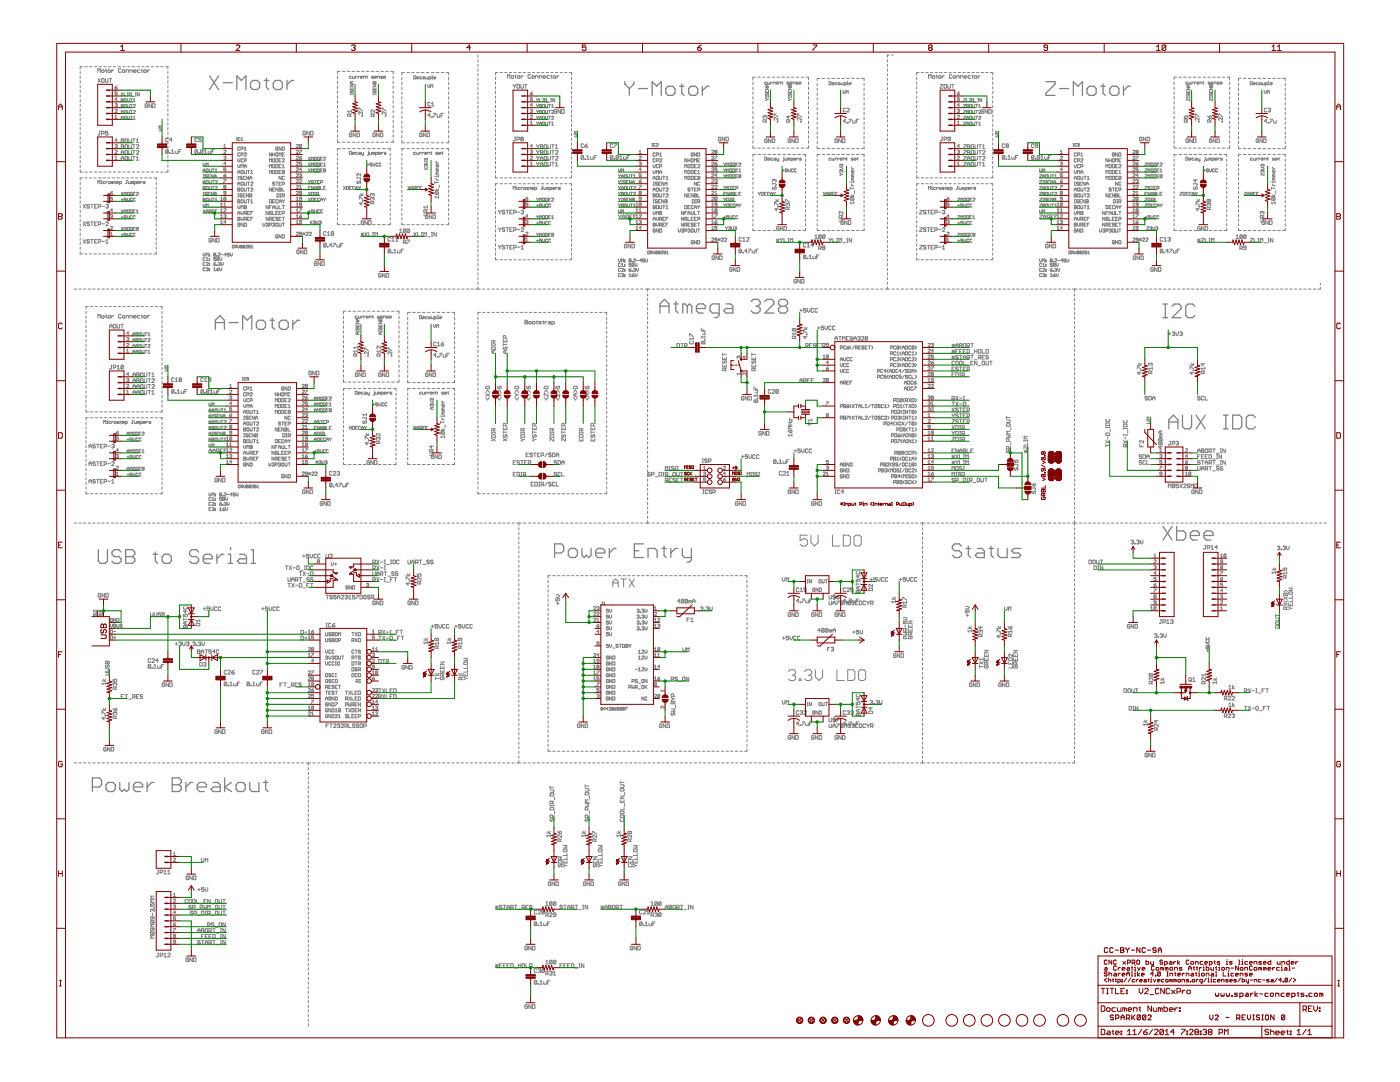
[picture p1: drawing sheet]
<svg xmlns="http://www.w3.org/2000/svg" width="279mm" height="216mm" viewBox="0 0 279 216" stroke-linecap="round" stroke-linejoin="round" font-family="sans-serif">
<g fill="none" stroke="#808080" stroke-width=".25">
<path d="M41.8 15.1l1.8 2.8M43.6 15.1l-1.8 2.8M44.5 16.5h1.9M47.3 17.9v-2.8l.9 .9 .9-.9v2.8M50.4 16h1l.4 .5v.9l-.4 .5h-1l-.4-.5v-.9zM52.7 16h.9M53.2 15.6v1.8l.4 .5M55 16h.9l.5 .5v.9l-.5 .5h-.9l-.5-.5v-.9zM57.3 16v1.9M58.6 16h-.4l-.9 1M124.7 16.3v.5l.9 .9M125.6 17.7v1.3"/>
<path d="M126.5 16.3v.5l-.9 .9M127.4 17.7h1.8M130.2 19v-2.7l.9 .9 .9-.9v2.7M133.3 17.2h.9l.5 .5v.9l-.5 .4h-.9l-.4-.4v-.9zM135.6 17.2h.9M136.1 16.8v1.8l.4 .4M137.9 17.2h.9l.5 .5v.9l-.5 .4h-.9l-.5-.4v-.9zM140.2 17.2v1.8M141.5 17.2h-.4l-.9 .9M208.7 16.3h1.9v.5l-1.9 1.8v.4h1.9M211.5 17.7h1.8M214.2 19v-2.7l.9 .9 .9-.9v2.7"/>
<path d="M216.9 17.7l.5-.5h.9l.5 .5v.9l-.5 .4h-.9l-.5-.4zM219.7 17.2h.9M220.1 16.8v1.8l.5 .4M221.5 17.7l.5-.5h.9l.4 .5v.9l-.4 .4h-.9l-.5-.4zM224.2 17.2v1.8M225.6 17.2h-.5l-.9 .9M43 65.7v-1.8l.9-.9 .9 .9v1.8M43 64.4h1.8M45.7 64.4h1.8M48.4 65.7v-2.7l.9 .9 .9-.9v2.7M51.6 63.9h.9l.5 .5v.9l-.5 .4h-.9l-.4-.4v-.9zM53.9 63.9h.9"/>
<path d="M54.3 63.5v1.8l.5 .4M56.2 63.9h.9l.4 .5v.9l-.4 .4h-.9l-.5-.4v-.9zM58.4 63.9v1.8M59.8 63.9h-.4l-1 .9M131.7 62.5v-1.9l.9-.9 .9 .9v1.9M131.7 61.1h1.8M134.4 60.6h.9M134.9 60.2v1.8l.4 .5M137.2 61.1l-.5-.5h-.5v1.9M137.2 61.1v1.4M137.2 61.1l.4-.5 .5 .5v1.4M139 61.6h1.8v-.5l-.5-.5h-.9l-.4 .5v.9l.4 .5h.9"/>
<path d="M143.5 62.5h-1.3l-.5-.5v-.9l.5-.5h1.3v2.3l-.4 .5h-.5M144.9 60.6h.9l.5 .5v1.4h-1.4l-.5-.5 .5-.4h1.4M149.9 60.2l.4-.5h1l.4 .5v.4l-.4 .5M150.8 61.1h.5M151.3 61.1l.4 .5v.4l-.4 .5h-1l-.4-.5M152.6 60.2l.5-.5h.9l.5 .5v.4l-1.9 1.9h1.9M155.8 61.1h.9M155.8 61.1l-.4 .5v.4l.4 .5h.9l.5-.5v-.4l-.5-.5M155.8 61.1l-.4-.5v-.4l.4-.5h.9l.5 .5v.4l-.5 .5M232.1 63.4h.9M232.1 60.7h.9M232.6 60.7v2.7"/>
<path d="M233.9 61.1l.5-.4h.9l.4 .4v.5l-1.8 1.8h1.8M238.5 61.1l-.5-.4h-.9l-.5 .4v1.8l.5 .5h.9l.5-.5M233.3 85.6v-1.8l.9-1 .9 1v1.8M233.3 84.2h1.8M236 82.8v2.3l.5 .5h.9l.4-.5v-2.3M238.7 82.8l1.8 2.8M240.5 82.8l-1.8 2.8M244.2 85.6h.9M244.2 82.8h.9M244.6 82.8v2.8M246 82.8h1.4l.4 .5v1.8l-.4 .5h-1.4zM250.5 83.3l-.4-.5h-.9l-.5 .5v1.8l.5 .5h.9l.4-.5"/>
<path d="M19.6 109.7v2.3l.5 .4h.9l.4-.4v-2.3M24.2 110.2l-.5-.5h-.9l-.4 .5v.4l.4 .5h.9l.5 .4v.5l-.5 .4h-.9l-.4-.4M25.1 109.7h1.3l.5 .5v.4l-.5 .5 .5 .4v.5l-.5 .4h-1.3zM25.1 111.1h1.3M30.5 110.6h1M31 110.2v1.8l.5 .4M32.8 110.6h.9l.5 .5v.9l-.5 .4h-.9l-.4-.4v-.9zM39.6 110.2l-.4-.5h-.9l-.5 .5v.4l.5 .5h.9l.4 .4v.5l-.4 .4h-.9l-.5-.4M40.6 111.5h1.8v-.4l-.5-.5h-.9l-.4 .5v.9l.4 .4h.9M43.3 110.6v1.8M44.6 110.6h-.4l-.9 .9M45.6 112.4h.9"/>
<path d="M45.6 110.6h.4v1.8M46 109.2v.5M47.8 110.6h.9l.5 .5v1.3h-1.4l-.4-.4 .4-.5h1.4M50.1 112.4h.9M50.1 109.7h.5v2.7M110.7 110.3h1.3l.5-.4v-.9l-.5-.5h-1.3v2.8M113.9 109.4h.9l.4 .5v.9l-.4 .5h-.9l-.5-.5v-.9zM116.1 109.4v1.4l.5 .5 .5-.5 .4 .5 .5-.5v-1.4M118.9 110.3h1.8v-.4l-.5-.5h-.9l-.4 .5v.9l.4 .5h.9M121.6 109.4v1.9M123 109.4h-.5l-.9 .9M126.6 109.9h.9"/>
<path d="M128.4 108.5h-1.8v2.8h1.8M129.3 111.3v-1.9h1.4l.4 .5v1.4M132.1 109.4h.9M132.5 109v1.8l.5 .5M133.9 109.4v1.9M135.3 109.4h-.5l-.9 .9M136.2 109.4v1.4l.4 .5h1.4M138 109.4v2.3l-.5 .5h-.4M191.9 109l-.5-.5h-.9l-.4 .5v.4l.4 .5h.9l.5 .4v.5l-.5 .5h-.9l-.4-.5M192.8 109.4h.9M193.3 109v1.8l.4 .5M195.1 109.4h.9l.4 .5v1.4h-1.3l-.5-.5 .5-.5h1.3"/>
<path d="M197.3 109.4h1M197.8 109v1.8l.5 .5M199.2 109.4v1.4l.4 .5h1.4v-1.9M203.7 109.4h-1.3l-.5 .5 .5 .4h.9l.4 .5-.4 .5h-1.4M232.1 105l1.8 2.8M233.9 105l-1.8 2.8M234.8 105v2.8h1.4l.4-.5v-.9l-.4-.5h-1.4M237.6 106.8h1.8v-.4l-.5-.5h-.9l-.4 .5v.9l.4 .5h.9M240.3 106.8h1.8v-.4l-.4-.5h-1l-.4 .5v.9l.4 .5h1M18.4 157h1.4l.5-.4v-.9l-.5-.5h-1.4v2.7M21.2 156.6l.4-.5h.9l.5 .5v.9l-.5 .4h-.9l-.4-.4zM23.9 156.1v1.4l.5 .4 .4-.4 .5 .4 .4-.4v-1.4"/>
<path d="M26.6 157h1.9v-.4l-.5-.5h-.9l-.5 .5v.9l.5 .4h.9M29.4 156.1v1.8M30.7 156.1h-.4l-.9 .9M34.4 155.2h1.4l.4 .5v.4l-.4 .5 .4 .4v.5l-.4 .4h-1.4zM34.4 156.6h1.4M37.1 156.1v1.8M38.5 156.1h-.5l-.9 .9M39.4 157h1.8v-.4l-.5-.5h-.9l-.4 .5v.9l.4 .4h.9M42.6 156.1h.9l.4 .5v1.3h-1.3l-.5-.4 .5-.5h1.3M44.8 155.2v2.7M46.2 156.1l-1.4 .9 1.4 .9M47.6 156.1h.9l.4 .5v.9l-.4 .4h-.9l-.5-.4v-.9z"/>
<path d="M49.8 156.1v1.4l.5 .4h1.4v-1.8M52.6 156.1h.9M53 155.7v1.8l.5 .4"/>
</g>
<g fill="none" stroke="#808080" stroke-width=".2">
<path d="M16 14.2v.5M16 15.2v.5M16 16.1v.5M16 17.1v.4M16 18v.5M16 18.9v.5M16 19.9v.4M16.5 13.3h-.5v.5M16.9 13.3h.5M17.9 13.3h.5M18.8 13.3h.5M19.5 14.5v-.8l.3 .2 .2-.2v.8"/>
<path d="M19.5 15.7l.5 .7M19.8 13.3h.5M20 15.7l-.5 .7M20.3 14.1l.4-.2 .1 .4-.4 .2zM20.3 15.8l.1-.1 .4 .1v.5l-.1 .1-.4-.1zM20.7 13.3h.5M21 13.9h.3M21 15.7v.6l.2 .1 .3-.1v-.6M21.2 13.8l.1 .7M21.7 13.9l.3 .2-.1 .4-.4-.2zM21.7 13.3h.5M21.8 15.7h.5"/>
<path d="M22 15.7v.7M22.3 13.9v.6M22.6 13.3h.5M22.7 13.9l-.4 .3M22.9 17.5h.4l.1 .2-.3 .1zM23.4 19.8h-.5l.4-.3v.6M23.4 18.3h-.5v.3l.3-.1 .2 .1-.1 .4-.4-.1M23.4 17.1l-.5 .4M23.6 13.3h.4M24.2 13.8l-.2-.1-.3 .1v.5l.1 .2 .4-.2M24.2 19.7l.4 .1-.1 .5h-.3zM24.2 18.5l.4 .6"/>
<path d="M24.4 14.1l.4-.2 .1 .4-.3 .2zM24.5 13.3h.5M24.6 18.5l-.4 .6M24.8 18.5v.6h.4M24.9 19.7l.3 .1-.1 .5-.3-.1zM25.2 14.5v-.6l.5 .2v.4M25.4 19.7l.1 .6 .3-.1v-.5M25.4 18.5h.2M25.4 19.1h.2M25.5 13.3h.4M25.5 18.5v.6M25.8 19.1v-.6l.2 .2 .2-.2v.6"/>
<path d="M25.9 14.5v-.6h.4l.1 .6M26 19.7h.4M26.2 19.7v.6M26.4 13.3h.5M26.4 19.2h.4M26.6 19.9l.2-.2v.6M26.7 14.2h.5l-.1-.3-.4 .2 .1 .4h.3M27 18.5h.2M27 19.1h.2M27.1 18.5v.6M27.3 13.3h.5M27.8 18.5v.6l-.4-.6v.6"/>
<path d="M27.9 13.9l-.5 .2 .2 .4h.3M28.2 13.9h.2M28.3 13.3h.5M28.3 13.8l.1 .7M28.7 14.1l.4-.2 .1 .4-.4 .2zM29.2 13.3h.5M29.4 13.9v.6M29.8 13.9l-.4 .3M30.2 13.3h.5M31.1 13.3h.5M32.1 13.3h.5M33 13.3h.5v.5"/>
<path d="M33.5 14.2v.5M33.5 15.2v.5M33.5 16.1v.5M33.5 17.1v.4M33.5 18v.5M33.5 18.9v.5M33.5 19.9v.4M67.4 15.2v.5M67.4 16.2v.5M67.4 17.2v.5M67.4 18.1v.5M67.4 19.1v.5"/>
<path d="M67.9 14.2h-.5v.6M68.3 14.2h.5M69.3 14.2h.5M69.9 16.9h.6l-.6 .4h.6M69.9 17.5v.4h.6v-.4M69.9 18.7v.2M69.9 18.8h.6M70 18.1v.4l.2-.1 .1-.3 .2 .1-.1 .3M70.1 15.2l-.4 .1 .1 .3h.3M70.2 16.3v.4M70.2 17.7v.2M70.3 14.2h.5"/>
<path d="M70.3 15.2l.1 .4h.3v-.4M70.5 18.7v.2M70.5 16.3h-.4l-.2 .2 .2 .2h.4M70.9 15.2v.4M71.2 14.2h.5M71.2 15.2l-.3 .2M71.4 15.2v.4M71.7 15.2l-.3 .2M71.9 15.4h.4l-.1-.2-.3 .1v.2l.3 .1M72.2 14.2h.5M72.5 15.6v-.4l.4 .1v.3M73.1 14.2h.5"/>
<path d="M73.1 15.2h.2M73.2 15.1l.1 .5M74.1 14.2h.5M74.4 16.4l.6-.1v.4h-.6zM74.4 16.9h.6l-.6 .4h.6M74.4 17.5v.4h.6v-.4M74.4 18.7v.2M74.4 18.8h.6M74.5 15.2h-.3v.2l.3 .1-.4 .1M74.5 18.1l-.1 .1 .1 .3 .3-.4 .2 .1v.3M74.7 15.4h.4l-.1-.2-.3 .1v.2l.3 .1M74.7 16.4v.3"/>
<path d="M74.7 17.7v.2M75 18.7v.2M75.1 14.2h.5M75.3 15.6v-.4h.3l.2 .4M76 14.2h.5M76.3 15.2l-.4 .1 .4 .2-.4 .1M76.5 15.4h.4v-.2l-.4 .1v.2l.4 .1M77 14.2h.5M78 14.2h.5v.6M78.5 15.2v.5M78.5 16.2v.5M78.5 17.2v.5"/>
<path d="M78.5 18.1v.5M78.5 19.1v.5M80.2 15.5v.5M80.2 16.4v.5M80.2 17.4v.5M80.2 18.4v.4M80.2 19.3v.5M80.7 14.5h-.5v.5M81.2 14.5h.5M82.2 14.5h.5M82.6 15.1l.4 .1-.1 .5h-.3zM83.1 14.5h.6"/>
<path d="M83.2 15.5h.4l-.1-.2-.3 .2v.1l.3 .1M84.1 14.5h.5M84.2 15.3l-.4 .2 .1 .2h.3M84.5 15.3l.3 .2-.1 .2-.3-.1zM85 15.3l.1 .4h.3v-.4M85.1 14.5h.5M85.4 16.9v.4l.2 .2 .2-.2v-.4M85.6 15.7l.4-.1-.1-.3h-.3v.6M86 17.5v-.6l.2 .2 .2-.2v.6M86.1 14.5h.5M86.2 15.7h.2M86.2 15.1h.1v.6"/>
<path d="M86.6 15.5h.4l-.1-.2-.3 .2 .1 .2h.2M87.1 14.5h.5M88.1 14.5h.5M89 14.5h.5v.5M89.5 15.5v.5M89.5 16.4v.5M89.5 17.4v.5M89.5 18.4v.4M89.5 19.3v.5M95.4 11v.5M95.4 11.9v.5M95.4 12.8v.5"/>
<path d="M95.4 13.8v.4M95.4 14.7v.5M95.4 15.6v.5M95.4 16.5v.5M95.4 17.5v.4M95.4 18.4v.4M95.4 19.3v.5M98.9 15.4v.5M98.9 16.4v.4M98.9 17.3v.5M98.9 18.2v.5M98.9 19.2v.4"/>
<path d="M99.3 14.5h-.4v.5M99.8 14.5h.5M100.7 14.5h.5M101.3 15.6v-.7l.2 .2 .2-.2v.7M101.6 14.5h.5M102.1 15.1l.4 .1-.1 .4-.4-.1zM102.4 16.8l.3 .4M102.6 14.5h.4M102.7 17.2v.4M102.8 15.1h.2M102.9 15l.1 .6M102.9 16.8l-.2 .4"/>
<path d="M103.2 17l.1-.2 .4 .2-.2 .6-.3-.1zM103.4 15.1l.4 .1-.2 .4-.3-.1zM103.5 14.5h.4M103.9 16.8v.7l.2 .1 .3-.1v-.7M104 15.1v.5M104.4 14.5h.5M104.4 15.1l-.4 .3M104.7 16.8h.5M104.9 16.8v.8M105.3 14.5h.5M105.8 18.6h.4l.1 .3-.4 .1zM105.9 15l-.1-.1-.4 .1v.5l.1 .1 .4-.1"/>
<path d="M106.2 15.2l.3-.1 .1 .4-.3 .1zM106.2 14.5h.5M106.3 19.5h-.5v.3l.2-.1 .3 .1-.1 .3-.4-.1M106.3 18.3l-.5 .3M106.9 15.6v-.5l.5 .1v.4M107.1 19.7l.2 .3M107.2 14.5h.4M107.5 19.7l-.2 .3M107.7 15.6v-.5h.3l.1 .5M107.7 19.7v.6h.4M108.1 14.5h.4M108.3 19.7h.2"/>
<path d="M108.4 15.4h.5l-.1-.3-.4 .1v.3l.4 .1M108.4 19.7v.6M109 14.5h.5M109.7 15.1l-.5 .1 .1 .4h.4M109.9 19.7h.2M109.9 14.5h.5M109.9 15.1h.3M110 19.7v.6M110 15l.2 .6M110.5 15.1l.4 .1-.1 .4-.4-.1zM110.7 19.7v.6l-.4-.6v.6M110.8 14.5h.5"/>
<path d="M111.2 15.1v.5M111.5 15.1l-.3 .3M111.8 14.5h.4M112.7 14.5h.4M113.6 14.5h.5v.5M114.1 15.4v.5M114.1 16.4v.4M114.1 17.3v.5M114.1 18.2v.5M114.1 19.2v.4M150.3 16.4v.5M150.3 17.4v.5"/>
<path d="M150.3 18.3v.5M150.3 19.3v.5M150.7 15.4h-.4v.5M151.2 15.4h.5M152.2 15.4h.5M152.8 18.1v.4h.6v-.4M152.8 19.3v.2M152.8 17.5h.6l-.6 .4h.6M152.8 19.7l.3 .2M152.8 19.4h.6M152.9 18.6l-.1 .4 .2 .1 .1-.3 .2-.2v.5M153 16.4l-.4 .1 .1 .3h.3"/>
<path d="M153.1 19.9l-.3 .2M153.1 19.9h.3M153.1 16.8v.5M153.1 18.3v.2M153.1 15.4h.5M153.2 16.4l.1 .4h.3v-.4M153.4 19.3v.2M153.4 16.8h-.4l-.2 .3 .2 .2h.4M153.8 16.4v.4M154.1 15.4h.5M154.1 16.4l-.3 .2M154.3 16.4v.4"/>
<path d="M154.6 16.4l-.3 .2M154.8 16.6h.4l-.1-.2-.3 .1v.2l.3 .1M155.1 15.4h.5M155.4 16.8v-.4h.3l.1 .4M156 15.4h.5M156 16.4h.2M156.1 16.3l.1 .5M157 15.4h.5M157.3 18.1v.4h.6v-.4M157.3 19.3v.2M157.3 17.5h.6l-.6 .4h.6M157.3 19.7l.3 .2"/>
<path d="M157.3 19.4h.6M157.4 18.6l-.1 .2 .1 .3 .3-.5 .2 .2-.1 .3M157.4 16.4h-.3v.2l.3 .1-.4 .1M157.4 16.8l.2 .2 .2-.2 .1 .5h-.6zM157.6 16.6h.4l-.1-.2-.3 .1v.2l.3 .1M157.6 17v.3M157.6 18.3v.2M157.6 19.9l-.3 .2M157.6 19.9h.3M157.9 15.4h.6M157.9 19.3v.2M158.2 16.8v-.4l.4 .1v.3"/>
<path d="M158.9 15.4h.5M159.2 16.4l-.4 .1 .4 .2-.4 .1M159.4 16.6h.5l-.2-.2-.3 .1v.2l.3 .1M159.9 15.4h.5M160.8 15.4h.6v.5M161.4 16.4v.5M161.4 17.4v.5M161.4 18.3v.5M161.4 19.3v.5M163.1 16.6v.5M163.1 17.6v.5M163.1 18.5v.5"/>
<path d="M163.1 19.5v.5M163.6 15.6h-.5v.6M164.1 15.6h.5M165.1 15.6h.5M165.5 16.3l.4 .1-.1 .5h-.3zM166 15.6h.6M166.1 16.7h.4l-.1-.2-.3 .1 .1 .3h.2M167 15.6h.5M167.1 16.5l-.4 .1 .1 .3h.3M167.3 16.6l.3-.1 .1 .3-.3 .1zM167.9 16.5l.1 .4h.3v-.4M168 15.6h.5"/>
<path d="M168.3 18.1v.4l.2 .2 .2-.2v-.4M168.5 16.9l.4-.1-.1-.3h-.3v.6M168.9 18.7v-.6l.2 .2 .2-.2v.6M169 15.6h.5M169.1 16.9h.2M169.1 16.3h.1v.6M169.5 16.7h.4l-.1-.2-.3 .1 .1 .3h.2M169.9 15.6h.6M170.9 15.6h.5M171.9 15.6h.5v.6M172.4 16.6v.5M172.4 17.6v.5"/>
<path d="M172.4 18.5v.5M172.4 19.5v.5M177.1 11.9v.5M177.1 12.8v.5M177.1 13.8v.4M177.1 14.7v.5M177.1 15.6v.5M177.1 16.5v.5M177.1 17.5v.4M177.1 18.4v.4M177.1 19.3v.5M177.5 11h-.4v.5"/>
<path d="M177.9 11h.4M182.9 15.4v.5M182.9 16.4v.4M182.9 17.3v.5M182.9 18.2v.5M182.9 19.2v.4M183.4 14.5h-.5v.5M183.9 14.5h.4M184.8 14.5h.5M185.3 15.6v-.7l.3 .2 .2-.2v.7M185.7 14.5h.5M186.2 15.1l.4 .1-.2 .4-.3-.1z"/>
<path d="M186.6 14.5h.5M186.8 15.1h.3M186.9 15l.2 .6M187.3 15.2l.4-.1 .1 .4-.3 .1zM187.5 14.5h.5M187.6 16.8h.6l-.6 .8h.6M188.1 15.1v.5M188.4 15.1l-.3 .3M188.5 14.5h.4M188.5 16.8l.4 .2-.1 .6-.4-.1zM189.1 16.8v.7l.2 .1 .4-.1v-.7M189.4 14.5h.4"/>
<path d="M189.9 16.8h.5M189.9 15l-.1-.1-.3 .1 .1 .6 .3-.1M190.2 16.8v.8M190.2 15.2l.4-.1 .1 .4-.4 .1zM190.3 14.5h.5M191 15.6v-.5l.5 .1v.4M191.1 18.6h.3l.1 .3-.3 .1zM191.2 14.5h.5M191.5 19.5h-.4v.3l.2-.1 .2 .1-.1 .3-.3-.1M191.5 18.3l-.4 .3M191.7 15.6v-.5h.4l.1 .5M192.2 14.5h.4"/>
<path d="M192.3 19.7h.4l-.4 .5v.1h.4M192.5 15.4h.5l-.2-.3-.3 .1v.3l.3 .1M192.9 19.7v.6h.4M193.1 14.5h.4M193.5 19.7h.2M193.6 19.7v.6M193.7 15.1l-.5 .1 .1 .4h.4M194 14.5h.4M194 15.1h.2M194.1 15l.1 .6M194.6 15.1l.4 .1-.2 .4-.3-.1zM194.9 14.5h.5"/>
<path d="M195.1 19.7h.2M195.2 15.1v.5M195.2 19.7v.6M195.6 15.1l-.4 .3M195.8 14.5h.5M195.9 19.7v.6l-.4-.6v.6M196.7 14.5h.5M197.7 14.5h.4v.5M198.1 15.4v.5M198.1 16.4v.4M198.1 17.3v.5M198.1 18.2v.5"/>
<path d="M198.1 19.2v.4M234.3 16.4v.5M234.3 17.4v.5M234.3 18.3v.5M234.3 19.3v.5M234.8 15.4h-.5v.5M235.3 15.4h.5M236.2 15.4h.5M236.8 18.1v.4h.6v-.4M236.8 19.3v.2M236.8 17.5h.6l-.6 .4h.6M236.8 19.4h.6"/>
<path d="M236.9 18.6l-.1 .4 .2 .1 .1-.3 .2-.2 .1 .2-.1 .3M237.1 16.4l-.4 .1 .1 .3h.3M237.1 16.8v.5M237.1 18.3v.2M237.2 15.4h.5M237.3 16.4l.1 .4h.3v-.4M237.4 19.3v.2M237.4 19.7v.4l-.5-.4h-.1v.4M237.4 16.8h-.4l-.2 .3 .2 .2h.4M237.9 16.4v.4M238.2 15.4h.5M238.2 16.4l-.3 .2"/>
<path d="M238.4 16.4v.4M238.7 16.4l-.3 .2M238.9 16.6h.4l-.1-.2-.3 .1v.2l.3 .1M239.1 15.4h.5M239.5 16.8v-.4l.4 .1v.3M240.1 16.4h.2M240.1 15.4h.5M240.2 16.3l.1 .5M241 15.4h.6M241.4 17l.5-.2 .1 .5h-.6zM241.4 18.1v.4h.6v-.4M241.4 19.3v.2"/>
<path d="M241.4 17.5h.6l-.6 .4h.6M241.4 19.4h.6M241.5 16.4l-.4 .1 .4 .2-.4 .1M241.5 18.6l-.1 .4 .2 .1 .1-.3 .2-.2 .1 .2-.1 .3M241.7 16.6h.4l-.1-.2-.3 .1v.2l.3 .1M241.7 17v.3M241.7 18.3v.2M242 19.7v.4l-.5-.4h-.1v.4M242 19.3v.2M242 15.4h.5M242.3 16.8v-.4h.3l.1 .4M243 15.4h.5"/>
<path d="M243.3 16.4l-.4 .1 .3 .1v.2h-.3M243.5 16.6h.4l-.1-.2-.3 .1v.2l.3 .1M243.9 15.4h.5M244.9 15.4h.5v.5M245.4 16.4v.5M245.4 17.4v.5M245.4 18.3v.5M245.4 19.3v.5M247.2 16.6v.5M247.2 17.6v.5M247.2 18.5v.5M247.2 19.5v.5"/>
<path d="M247.7 15.6h-.5v.6M248.1 15.6h.6M249.1 15.6h.5M249.5 16.3l.4 .1-.1 .5h-.3zM250.1 15.6h.5M250.1 16.7h.4l-.1-.2-.3 .1 .1 .3h.2M251.1 15.6h.5M251.1 16.5l-.4 .1 .1 .3h.3M251.3 16.6l.3-.1 .1 .3-.3 .1zM251.9 16.5l.1 .4h.3v-.4M252.1 15.6h.5M252.3 18.1v.4l.2 .2 .2-.2v-.4"/>
<path d="M252.5 16.9l.4-.1-.1-.3h-.3v.6M252.9 18.7v-.6l.2 .2 .2-.2v.6M253 15.6h.6M253.1 16.9h.2M253.1 16.3l.1 .6M253.5 16.7h.4l-.1-.2-.3 .1 .1 .3h.2M254 15.6h.5M255 15.6h.5M256 15.6h.5v.6M256.5 16.6v.5M256.5 17.6v.5M256.5 18.5v.5"/>
<path d="M256.5 19.5v.5M16 20.8v.5M16 21.7v.5M16 22.6v.5M16 23.6v.5M16 24.5v.5M16 25.5v.4M16 26.4v.5M16 27.3v.5M16 28.3v.4M16 29.2v.5M16 30.1v.5"/>
<path d="M16 31.1v.4M16 32v.5M16 32.9v.5M16 33.8v.5h.5M16 36.4v.5M16 37.3v.5M16 38.2v.5M16 39.2v.4M16.4 35.5h-.4v.5M16.9 35.5h.5M16.9 34.3h.5M17.8 35.5h.5"/>
<path d="M17.9 34.3h.5M18.8 35.5h.4M18.8 34.3h.5M19.5 36.6v-.6l.2 .2 .2-.2v.6M19.7 35.5h.4M19.8 34.3h.5M19.8 26.2h.2M19.9 26.2v.6l-.1 .1-.3-.1M20.1 36.2l.1 .4M20.1 36.6h.2M20.2 35.9v.1M20.3 26.7l.5-.1-.1-.4h-.4v.7"/>
<path d="M20.6 35.5h.5M20.7 34.3h.5M20.9 36.2l-.4 .1 .1 .3h.3M21.1 36.2v.4M21.4 36.2l-.3 .2M21.5 35.5h.5M21.5 26.2h-.5v.4l.3-.2 .2 .2-.1 .3-.4-.1M21.7 34.3h.5M21.7 36.2l.3 .1-.1 .3-.3-.1zM22 38.5h.4l.1 .2-.4 .1zM22.4 35.5h.5M22.5 39.3h-.5v.3l.2-.1 .3 .1-.1 .4-.4-.1"/>
<path d="M22.5 38.2l-.5 .3M22.6 34.3h.5M22.6 36.2l-.4 .1 .3 .1v.2h-.3M22.8 36.2h.2M22.9 36.1l.1 .5M22.9 20.8l.4-.1 .1 .1-.1 .2M22.9 31.8h.5M22.9 30.1l.2-.1 .3 .1-.5 .5h.5M22.9 28.9l.4-.1 .1 .1-.1 .2M22.9 23.6h.5M22.9 23.2l.3-.2v.6M22.9 31.4l.3-.2v.6"/>
<path d="M22.9 21.9l.2-.1 .3 .1-.5 .6h.5M23.2 29.1h.1M23.2 21h.1M23.2 36.4h.4l-.1-.2-.3 .1 .1 .3h.2M23.3 21l.1 .1-.1 .2-.4-.1M23.3 29.1l.1 .2-.1 .2-.4-.1M23.3 35.5h.5M23.4 28h-.5l.4-.3v.6M23.6 34.3h.4M23.8 36.6l.4-.1-.1-.3h-.3v.7M24.2 28.9l.5 .1-.1 .6h-.4zM24.2 31.6h.5"/>
<path d="M24.2 22.3h.4M24.2 23.5h.4M24.2 28.1h.4M24.2 27.7l.5 .1-.1 .3 .1 .2-.1 .1h-.4zM24.2 20.8l.4 .2-.1 .5h-.3zM24.2 39.8h.4M24.2 30.8v-.5l.2-.3 .3 .3v.5M24.2 21.2h.3M24.2 22.6v-.4l.2-.2 .2 .2v.4M24.2 23.8v-.4l.2-.2 .2 .2v.4M24.2 38.4l.4 .6M24.2 32v-.5l.2-.3 .3 .3v.5"/>
<path d="M24.2 30.4h.5M24.2 29.3h.4M24.2 20h.3M24.3 35.5h.4M24.4 39.6v.4M24.5 34.3h.5M24.6 38.4l-.4 .6M24.8 22.1h.4l-.1 .5-.3-.1zM24.8 23.3h.4l-.1 .5-.3-.1zM24.8 39v-.6l.2 .2 .2-.2v.6M24.9 20.8l.3 .2-.1 .5-.3-.1zM25 29l.1-.1 .3 .1-.1 .6-.3-.1z"/>
<path d="M25 30.2l.1-.2 .3 .2-.1 .6-.3-.1zM25 31.3l.1-.1 .3 .1-.1 .7-.3-.2zM25.1 27.7l.3 .1-.1 .6-.3-.1zM25.2 35.5h.5M25.2 39.5h-.4v.3l.2-.1 .2 .1-.1 .3-.3-.1M25.2 36h.2M25.3 36v.5l-.1 .1-.2-.1M25.4 38.5h.4l-.1 .5-.3-.1zM25.4 20.8l.1 .7 .3-.1v-.6M25.4 22l.1 .6 .3-.1v-.5M25.4 23.2l.1 .6 .3-.1v-.5M25.4 39.5v.4l.2 .2 .2-.2v-.4"/>
<path d="M25.5 34.3h.4M25.6 36.2l.1 .4h.3v-.4M25.7 30v.7l.1 .1 .4-.1v-.7M25.7 28.9v.6l.1 .1 .4-.1v-.6M25.7 27.7v.6l.1 .1 .4-.1v-.6M25.7 31.2v.6l.1 .2 .4-.2v-.6M26 38.4l.4 .1-.1 .5h-.3zM26 23.2h.4M26 22h.4M26 20.8h.4M26.1 35.5h.5M26.2 20.8v.7"/>
<path d="M26.2 22v.6M26.2 23.2v.6M26.4 34.3h.5M26.4 39.6l-.1-.1-.3 .1v.4h.4M26.4 36.3l-.2-.1v.4M26.4 36.3v.3M26.4 36.3l.1-.1 .1 .1v.3M26.5 27.7h.5M26.5 28.9h.5M26.5 30h.5M26.5 31.2h.5M26.6 22.1h.4l-.4 .5h.4"/>
<path d="M26.6 21l.1-.2 .3 .2-.4 .5h.4M26.6 23.8h.4M26.6 38.7h.2M26.6 23.4l.2-.2v.6M26.6 20.3h.4M26.7 27.7v.7M26.7 28.9v.7M26.7 30v.8M26.7 31.2v.8M26.8 36.6l.4-.1v-.3h-.4v.7M27 39.6l-.1-.1-.3 .1v.4h.4M27 38.4h-.4v.6h.4"/>
<path d="M27 35.5h.5M27.2 38.5h.4l-.4 .5h.4M27.2 29l.1-.1 .4 .1-.5 .6h.5M27.2 30.2l.1-.2 .4 .2-.5 .6h.5M27.2 28l.3-.3v.7M27.2 31.5l.3-.3v.8M27.2 32h.5M27.2 28.4h.5M27.3 34.3h.5M27.5 36.4h.4l-.2-.2-.2 .1v.3h.2M28 35.5h.4M28 36.2v.4"/>
<path d="M28.3 34.3h.5M28.3 36.2l-.3 .2M28.9 35.5h.4M29 36.2h-.3l-.1 .1 .4 .2-.4 .1M29.2 34.3h.5M29.4 20.8l-.1-.1-.3 .1v.5l.3 .2 .1-.4h-.2M29.8 35.5h.4M30.2 34.3h.5M30.2 20.7v.8l-.5-.8v.8M30.5 20.7l.4 .1-.1 .7h-.3zM30.7 35.5h.5v.5M31.1 34.3h.5"/>
<path d="M31.2 36.4v.5M31.2 37.3v.5M31.2 38.2v.5M31.2 39.2v.4M31.7 25.7h.4l.2 .2-.2 .2h-.4M32.1 34.3h.5M32.3 25.1h-.6l.2 .2-.2 .2h.6M33.5 20.8v.5M33.5 21.7v.5M33.5 22.6v.5M33.5 23.6v.5M33.5 24.5v.5"/>
<path d="M33.5 25.5v.4M33.5 26.4v.5M33.5 27.3v.5M33.5 28.3v.4M33.5 29.2v.5M33.5 30.1v.5M33.5 31.1v.4M33.5 32v.5M33.5 32.9v.5M33.5 33.8v.5h-.5M33.6 30v.5l-.2 .1-.3-.1M33.6 27.7l-.2-.2-.3 .2 .1 .6 .4-.1"/>
<path d="M33.6 30l-.4-.1-.1 .6M33.6 30l-.5 .5M33.8 30.5l.2 .1zM34.2 30.6h.5M34.2 30.1l.3-.2v.7M34.3 27.9h-.5l.4-.4v.8M34.9 30.1l.2 .5h.4v-.5M35.7 30.2h.3M36.2 29.9h-.5v.7M39.4 30v.5l-.1 .1-.4-.1M39.4 30l-.4-.1-.1 .6M39.4 27.7l-.1-.2-.4 .2 .1 .6 .4-.1"/>
<path d="M39.4 30l-.5 .5M39.7 30.5l.1 .1zM40.2 27.5h-.5v.4l.2-.1 .3 .1-.2 .4-.3-.1M40.5 30v.5l-.1 .1-.4-.1M40.5 32.5v.4l.2 .2 .2-.2v-.4M40.5 34.3v-.4l.2-.2 .2 .2v.4M40.5 36.6v-.4l.2-.2 .2 .2v.4M40.5 37.2l.4 .1-.1 .5h-.3zM40.5 39.5l.4 .1-.1 .5h-.3zM40.5 35.5h.2M40.5 30l-.1-.1-.4 .1v.5M40.5 30l-.5 .5"/>
<path d="M40.5 36.3h.4M40.5 39.8h.3M40.5 37.5h.3M40.5 39h.2M40.5 34.9h.2M40.5 38.4h.2M40.5 34h.4M40.6 34.9v.6M40.6 38.4v.6M40.8 30.6h.5M40.8 30.1l.2-.2v.7M41.1 33.1v-.6l.2 .2 .3-.2v.6"/>
<path d="M41.1 33.8l.1-.1 .4 .1-.2 .5-.3-.1zM41.1 36.1l.1-.1 .4 .1-.2 .5-.3-.1zM41.1 37.3l.1-.1 .4 .1-.2 .5-.3-.1zM41.1 39.6l.3-.1 .2 .5h-.5zM41.3 35l-.1-.1-.3 .1 .1 .2 .3 .1-.1 .2-.3-.1M41.3 38.5h-.4l.1 .2 .3 .1-.1 .2-.3-.1M41.5 35.2h.2M41.5 38.7h.2M41.6 30.1l.1 .5h.3v-.5M41.7 33.7l.1 .6 .3-.1v-.5M41.7 36l.1 .6 .3-.1v-.5M41.7 37.2l.1 .6 .3-.1v-.5"/>
<path d="M41.7 39.5l.1 .6 .3-.1v-.5M42 34.9h-.5v.6h.5M42 38.4h-.5v.6h.5M42.3 30.2h.2M42.3 36h.4M42.3 37.2h.4M42.3 33.7h.4M42.3 39.5h.4M42.5 34.9v.6l-.4-.6v.6M42.5 38.4v.6l-.4-.6v.6M42.5 33.7v.6M42.5 36v.6"/>
<path d="M42.5 37.2v.6M42.5 39.5v.6M42.7 35.2h.4M42.7 35.5v-.4l.2-.2 .2 .2v.4M42.7 38.4l.4 .1v.5h-.4zM42.7 38.7h.4M42.8 29.9h-.5v.7M42.9 36.1l.2-.1 .2 .1-.4 .5h.4M42.9 37.3l.2-.1 .2 .1-.4 .5h.4M42.9 34.3h.4M42.9 33.9l.2-.2v.6M42.9 39.7l.2-.2v.6"/>
<path d="M44 39.5l.2-.2v.7M44 40h.4M44.7 30.1l.1-.1 .3 .1-.4 .5h.4M44.7 31.3l.3-.1 .1 .1-.1 .2M44.7 35h.3l.1 .2-.3 .1zM44.7 35.8h.4l-.4 .7M44.7 29l.2-.2v.7M44.7 29.5h.4M44.8 37.3l-.1 .1 .1 .2 .3-.1-.1-.2M44.8 37.3l-.1-.1 .1-.2 .3 .1-.1 .2M44.8 37.3h.2M44.9 31.5h.1"/>
<path d="M45 31.5l.1 .1-.1 .2-.3-.1M45.1 32.6h-.4l.3-.3v.7M45.1 33.5h-.4v.3l.2-.1 .2 .1-.1 .3-.3-.1M45.1 38.5l-.4-.1 .1-.2 .3 .1v.4l-.1 .1-.3-.1M45.1 39.4v.5l-.1 .1-.3-.1M45.1 39.4l-.1-.1-.3 .1v.5M45.1 39.4l-.4 .5M45.1 34.7l-.4 .3M47.2 28h.2M47.2 27.5h.2M47.3 27.5v.5M47.5 34.3h.4"/>
<path d="M47.5 36.7h.4M47.5 37.8h.3M47.5 37.5l.4 .1-.1 .5h-.3zM47.5 34.6v-.4l.2-.2 .2 .2v.4M47.5 39.8l.4 .1-.1 .6h-.3zM47.5 31.7v.4l.2 .2 .2-.2v-.4M47.5 32.8v.5l.2 .2 .2-.2v-.5M47.5 37v-.4l.2-.3 .2 .3v.4M47.5 39.3h.2M47.5 35.2h.2M47.5 35.8h.2M47.5 38.7h.2"/>
<path d="M47.6 35.2v.6M47.6 38.7v.6M47.9 29.4l-.1-.1-.3 .1v.5l.1 .1 .3-.1M47.9 30.6l-.1-.1-.3 .1 .1 .6 .3-.2M47.9 27.6h-.4v.3h.4M48.1 30.9h.3l.1-.3-.4-.1v.7M48.1 37.6l.1-.1 .3 .1-.1 .5-.3-.1zM48.1 36.4l.1-.1 .3 .1-.1 .6-.3-.1zM48.1 39.9l.1-.1 .3 .1v.5l-.1 .1-.3-.1zM48.1 29.8h.3l.1-.4-.4-.1v.7M48.1 33.5v-.7l.2 .3 .2-.3v.7M48.1 28h.4"/>
<path d="M48.1 27.6l.2-.1v.5M48.2 34l.3 .1-.1 .5-.3-.1zM48.3 35.3l-.3-.1-.1 .2 .3 .1 .1 .2-.1 .1-.3-.1M48.3 38.8l-.1-.1-.3 .1 .1 .2 .3 .1-.1 .2-.3-.1M48.5 35.5h.2M48.5 31.8l-.1-.1-.3 .1v.4l.1 .1 .3-.1M48.5 39h.2M48.7 37.5l.2 .6 .3-.1v-.5M48.7 30.6l.2-.1 .3 .1-.5 .6h.5M48.7 32.1l.5-.1-.1-.3h-.4v.6M48.7 34l.2 .6 .3-.1v-.5M48.7 39.8l.2 .7 .3-.1v-.6"/>
<path d="M48.7 33.5v-.4l.3-.3 .2 .3v.4M48.7 36.3l.2 .7 .3-.1v-.6M48.7 30h.5M48.7 29.5l.3-.2v.7M48.7 33.2h.5M49 38.7h-.5v.6h.5M49 35.2h-.5v.6h.5M49.4 36.3h.4M49.4 34h.4M49.4 39.8h.4M49.4 37.5h.4M49.6 34v.6"/>
<path d="M49.6 35.2v.6l-.4-.6v.6M49.6 36.3v.7M49.6 37.5v.6M49.6 38.7v.6l-.4-.6v.6M49.6 39.8v.7M49.8 35.5h.4M49.8 35.8v-.4l.2-.2 .2 .2v.4M49.8 38.7l.4 .1-.1 .5h-.3zM49.8 39h.3M50 36.4l.1-.1 .4 .1-.5 .6h.5M50 34.6h.5M50 34.2l.2-.2v.6"/>
<path d="M50 37.6l.1-.1 .4 .1-.5 .5h.5M53.8 39.8l.4 .1-.1 .6h-.3zM53.8 32.3v-.6l.2 .2 .2-.2v.6M53.8 34.6v-.6l.2 .2 .2-.2v.6M53.8 33.5v-.7l.2 .3 .2-.3v.7M54.2 30.5v.7l-.4-.7v.7M54.2 37.5v.6l-.4-.6v.6M54.4 30.8h.4M54.4 37.8h.2M54.4 34.1l.1-.1 .3 .1-.1 .5-.3-.1zM54.4 30.5v.7M54.5 31.7l.3 .1-.1 .5-.3-.1z"/>
<path d="M54.5 32.8l.3 .2-.1 .5-.3-.1zM54.8 36.4l-.1-.1-.3 .1 .1 .3 .3 .1-.1 .2-.3-.1M54.8 39.8h-.4v.7h.4M54.8 37.5h-.4v.6h.4M54.8 30.5v.7M55 30.6l.2-.1 .3 .1-.1 .6-.4-.2zM55 31.7l.5 .1-.1 .5h-.4zM55 36.3h.5M55 34l.5 .1-.1 .5h-.4zM55 32.8l.5 .2-.1 .5h-.4zM55.3 38.7l.4 .1-.1 .5h-.3zM55.3 36.3v.7"/>
<path d="M55.5 29.4l-.1-.1-.4 .1v.5l.4 .1 .1-.3h-.2M55.5 39.9l-.1-.1-.4 .1v.5l.2 .1 .3-.1M55.5 37.5v.6l-.5-.6v.6M55.7 37.5l.4 .1-.1 .5h-.3zM55.7 34.3h.2M55.7 32h.2M55.7 36.7h.2M55.7 37.8h.3M55.7 31.2v-.7l.2 .2 .2-.2v.7M55.7 33.2h.2M55.9 39.3h.2M55.9 38.7h.2"/>
<path d="M56 38.7v.6M56.1 31.7h-.4v.6h.4M56.1 36.3h-.4v.7h.4M56.1 34h-.4v.6h.4M56.1 32.8h-.4v.7h.4M56.1 29.3v.7l-.4-.7v.7M56.1 35.2v.6l-.4-.6v.6M56.3 30.8h.3M56.3 33.1l.3-.3v.7M56.3 31.8l.1-.1 .4 .1-.5 .5h.5M56.3 36.8h.4l.1-.4-.5-.1v.7M56.3 29.3l.5 .1-.1 .6h-.4z"/>
<path d="M56.3 33.5h.5M56.3 37.5v.6h.5M56.3 39.1h.4l.1-.3-.5-.1v.6M56.3 39.8l.3 .4M56.6 39.1l.2 .2M56.8 34.1l-.1 .5-.4-.1M56.8 35.3l-.1-.1-.4 .1 .1 .5 .4-.1M56.8 30.5h-.5v.7h.5M56.8 34.1l-.4-.1-.1 .5M56.8 39.8l-.2 .4M56.8 34.1l-.5 .4M59.1 33.6l.1-.1 .4 .1-.5 .5h.5"/>
<path d="M59.1 32.4l.1-.1 .4 .1-.5 .6h.5M59.1 31.3l.1-.1 .4 .1-.5 .5h.5M59.1 37.1l.1-.1 .4 .1-.5 .5h.5M59.1 34.8l.1-.1 .4 .1-.5 .5h.5M59.1 38.3l.1-.1 .4 .1-.5 .5h.5M59.1 40h.5M59.1 35.9l.1-.1 .4 .1-.5 .6h.5M59.1 28.9l.1-.1 .4 .1-.5 .6h.5M59.1 30.1l.1-.1 .4 .1-.5 .5h.5M59.1 39.5l.3-.2v.7M59.8 34.8l.3-.1 .1 .1-.1 .2M59.8 31.5h.3l.1 .2-.3 .1z"/>
<path d="M59.8 37.6h.4M59.8 37.2l.2-.2v.6M59.8 35.9l.1-.1 .3 .1-.4 .6h.4M59.8 30h.4l-.4 .6M59.9 29.1l-.1 .2 .1 .2 .3-.1-.1-.3M59.9 29.1l-.1-.1 .1-.2 .3 .1-.1 .2M59.9 29.1h.2M60 35h.1M60.1 35l.1 .1-.1 .2-.3-.1M60.2 38.3l-.3-.1-.1 .5M60.2 39.6h-.3l-.1-.1 .1-.2 .3 .1v.5l-.1 .1-.3-.1M60.2 38.3v.4l-.1 .1-.3-.1"/>
<path d="M60.2 32.3h-.4v.3l.2-.1 .2 .1-.1 .4-.3-.1M60.2 38.3l-.4 .4M60.2 33.8h-.4l.3-.3v.6M60.2 31.2l-.4 .3M61 26.3l-.1-.1-.4 .1 .1 .6 .4-.1v-.2h-.3M61.6 37.5h.1M61.6 36l.4 .6M61.6 38.4l.4 .6M61.6 39.5l.4 .6M61.6 33.7l.4 .6M61.6 32.5l.4 .6M61.6 31.4l.4 .6"/>
<path d="M61.7 26.2v.7l-.5-.7v.7M62 37.2h-.4v.6h.4M62 36l-.4 .6M62 38.4l-.4 .6M62 39.5l-.4 .6M62 33.7l-.4 .6M62 32.5l-.4 .6M62 31.4l-.4 .6M62 26.2l.5 .1-.1 .6h-.4zM62.1 33.1v-.6l.3 .2 .1-.2v.6M62.1 38.4l.4 .1v.5h-.4zM62.1 32v-.6l.3 .2 .1-.2v.6"/>
<path d="M62.1 34.3v-.6l.3 .2 .1-.2v.6M62.1 39.5l.4 .1v.5h-.4zM62.5 36.1v-.1l-.4 .1 .2 .2 .2 .1v.2l-.4-.1M62.5 37.2v.6l-.4-.6v.6M62.8 36h.4M62.8 33.8l.1-.1 .3 .1-.1 .5-.3-.1zM62.8 31.5l.1-.1 .3 .1-.1 .5-.3-.1zM62.8 32.6l.1-.1 .3 .1-.1 .5-.3-.1zM62.8 37.8v-.4l.1-.2 .3 .2v.4M62.8 39.8h.1M62.8 37.5h.4M62.8 39h.1"/>
<path d="M62.8 38.4h.1M62.9 38.4v.6M62.9 36v.6M63.2 38.8h.3l.1-.3-.4-.1v.6M63.2 39.5h-.4v.6h.4M63.4 33.7l.4 .1-.1 .5h-.3zM63.4 31.4l.4 .1-.1 .5h-.3zM63.4 37.2l.4 .1-.1 .5h-.3zM63.4 36.3h.2M63.4 32.5l.4 .1-.1 .5h-.3zM63.4 37.5h.3M63.4 38.8l.2 .2"/>
<path d="M63.8 36h-.4v.6h.4M63.8 39.6l-.1-.1-.3 .1v.4h.4M64 36.4h.3l.1-.3-.4-.1v.6M64 37.2v.6h.4M64 31.7h.2M64 39.8h.4M64 32.8h.2M64 34h.2M64.4 33.7h-.4v.6h.4M64.4 31.4h-.4v.6h.4M64.4 32.5h-.4v.6h.4M64.6 31.5l.1-.1 .3 .1-.4 .5h.4"/>
<path d="M64.6 37.5h.2M64.6 39.5l.2 .3M64.6 32.7l.2-.2v.6M64.6 33.1h.4M64.8 39.8v.3M65 33.8v.4l-.1 .1-.3-.1M65 37.2h-.4v.6h.4M65 33.8l-.3-.1-.1 .5M65 39.5l-.2 .3M65 33.8l-.4 .4M67.4 20.1v.5M67.4 21.1v.5"/>
<path d="M67.4 22v.5M67.4 23v.5M67.4 24v.5M67.4 25v.5M67.4 25.9v.5M67.4 26.9v.5M67.4 27.9v.5h.5M67.4 30.6v.4M67.4 31.5v.5M67.4 32.4v.5M67.4 33.3v.5M67.4 34.2v.5"/>
<path d="M67.4 35.2v.4M67.4 36.1v.5M67.4 37v.5M67.4 37.9v.5M67.4 38.9v.4M67.4 39.8v.4M67.9 29.7h-.5v.4M68.3 28.4h.5M68.4 29.7h.5M68.6 37.2l.4 .6M69 37.2l-.4 .6M69.2 37.2l.4 .1-.1 .5h-.3z"/>
<path d="M69.3 28.4h.5M69.4 29.7h.5M69.7 30.2l.4 .1-.1 .5h-.3zM69.8 37.5h.2M69.9 23.2l-.1-.5-.4 .1v.4h.7M70.1 21.9v.6M70.1 22.7l-.2 .2M70.1 22.2h-.7l.2 .3M70.2 37.2h-.4v.6h.4M70.2 26.7l-.1-.2-.4 .2v.5l.4 .1 .1-.4h-.2M70.3 28.4h.5M70.3 30.6h.4l-.1-.2-.3 .1v.2l.3 .1"/>
<path d="M70.4 29.7h.5M70.8 37.3l-.1-.1-.3 .1v.4l.1 .1 .3-.1M71 37.8v-.4l.2-.2 .2 .2v.4M71 37.5h.4M71 26.5v.8l-.5-.8v.8M71.2 28.4h.5M71.2 35.5h.7l.1 .1-.1 .3M71.2 26.5l.5 .2-.1 .6h-.4zM71.2 35.4v.2M71.3 30.4l-.4 .1 .1 .3h.3M71.4 29.7h.5M71.4 36.1l-.2 .4 .3 .1 .1-.3 .3-.2 .1 .2-.1 .3"/>
<path d="M71.6 37.2l.2 .3M71.6 22.1v-.5l.7 .5M71.6 30.4l.3 .1v.3h-.3l-.1-.1 .1-.1h.3M71.7 39.8v-.5l.8 .5M71.7 39h.8M71.8 37.5v.3M72 37.2l-.2 .3M72 38.6l.2 .4 .3-.4M72 34.6v.5l-.6-.5-.2 .2 .2 .3M72.1 30.4l.1 .4h.3M72.2 28.4h.5M72.2 23.1l.1 .1z"/>
<path d="M72.3 22.3v.5l-.5-.5-.2 .2 .1 .3M72.3 29.7h.6M72.5 30.4v.5l-.2 .1M73.1 28.4h.5M73.2 32.8h.4M73.3 29.7h.6M73.4 32.6v.4M73.5 30.4v.5l-.2 .1M73.5 30.1v.1M73.7 30.4l.1 .4h.3v-.4M74.1 28.4h.5M74.2 32.5h-.4v.3l.2-.1 .2 .1-.1 .3-.3-.1"/>
<path d="M74.3 38.8l.1-.2 .3 .2-.2 .3M74.3 39.5l.1-.1 .3 .1-.2 .4M74.3 38.8l-.1-.2-.3 .2 .1 .3M74.3 39.5l-.1-.1-.3 .1 .1 .4M74.3 38.8v.1M74.3 39.5v.1M74.3 29.7h.6M74.4 32.5v.4l.2 .2 .2-.2v-.4M74.5 30.5l.1-.1 .1 .1v.3M74.5 30.5l-.2-.1v.4M74.5 30.5v.3M74.6 23.2l-.2-.5-.3 .1v.4h.7"/>
<path d="M74.8 21.9v.6l-.5-.6-.2 .2 .1 .4M74.8 22.7l-.2 .2M74.9 26.7l-.1-.2-.4 .2v.5l.4 .1 .1-.4h-.2M74.9 30.8h.3l.2-.3-.5-.1v.6M75.1 28.4h.5M75.3 29.7h.6M75.4 32.6l-.1-.1-.3 .1 .1 .5 .3-.1M75.5 30.6h.4l-.1-.2-.3 .1v.2l.3 .1M75.6 26.5v.8l-.4-.8v.8M75.9 26.5l.5 .2-.1 .6h-.4zM76 28.4h.5M76 32.6l-.1-.1-.3 .1 .1 .5 .3-.1"/>
<path d="M76.1 30.4v.4M76.3 22.1v-.5l.7 .5M76.3 29.7h.6M76.5 30.4l-.4 .2M76.9 23.1l.1 .1zM77 28.4h.5M77 22.3v.5l-.5-.5-.2 .2 .1 .3M77 30.4l-.4 .1 .4 .2-.4 .1M77.3 29.7h.6v.4M77.9 30.6v.4M77.9 31.5v.5M77.9 32.4v.5"/>
<path d="M77.9 33.3v.5M77.9 34.2v.5M77.9 35.2v.4M77.9 36.1v.5M77.9 37v.5M77.9 37.9v.5M77.9 38.9v.4M77.9 39.8v.4M78.5 27.9v.5h-.5M78.5 20.1v.5M78.5 21.1v.5M78.5 22v.5"/>
<path d="M78.5 23v.5M78.5 24v.5M78.5 25v.5M78.5 25.9v.5M78.5 26.9v.5M80.2 20.3v.5M80.2 21.2v.5M80.2 22.2v.5M80.2 23.2v.5M80.2 24.1v.5M80.2 25.1v.5M80.2 26.1v.5"/>
<path d="M80.2 27v.5M80.2 28v.5h.5M80.2 30.6v.4M80.2 31.5v.5M80.2 32.4v.5M80.2 33.3v.5M80.2 34.2v.5M80.2 35.2v.4M80.2 36.1v.5M80.2 37v.5M80.2 37.9v.5M80.2 38.9v.4"/>
<path d="M80.2 39.8v.4M80.7 29.7h-.5v.4M81.2 29.7h.5M81.2 28.5h.5M81.4 37.2l.4 .6M81.8 37.2l-.4 .6M82 37.8v-.4l.2-.2 .2 .2v.4M82 37.5h.4M82.2 29.7h.5M82.2 28.5h.5M82.6 37.6h.3l.1-.3-.4-.1v.6M82.8 37.6l.2 .2"/>
<path d="M83 30.4l-.4 .1 .1 .3h.3M83.1 29.7h.6M83.1 28.5h.6M83.2 30.4l.1 .4h.3v-.4M83.2 37.5h.2M83.6 37.2h-.4v.6h.4M83.8 30.4v.4M83.8 37.5h.2M84.1 30.4l-.3 .2M84.1 29.7h.5M84.1 28.5h.5M84.2 37.2h-.4v.6"/>
<path d="M84.2 26.7l-.1-.2-.4 .2 .2 .6 .3-.1v-.3h-.2M84.3 30.4v.4M84.6 30.4l-.3 .2M84.7 32.2h.4l.2 .2-.2 .2h-.4M84.7 33.4l.6 .4M84.8 30.6h.4l-.1-.2-.3 .1v.2l.3 .1M85 26.5v.8l-.5-.8v.8M85 31.7l-.1-.1-.2 .1 .1 .3M85 32.9l-.1-.1-.2 .1 .1 .3M85 31.7l.1-.1 .2 .1-.1 .3M85 32.9l.1-.1 .2 .1-.1 .3M85 31.7v.1"/>
<path d="M85 32.9v.1M85.1 29.7h.5M85.1 28.5h.5M85.2 26.5l.5 .2-.1 .6h-.4zM85.3 33.4l-.6 .4M85.4 30.8v-.4h.3l.1 .4M85.9 20.5l-.2-.1-.3 .1 .1 .7 .4-.2M85.9 23h-.5l.3-.4v.8M86 30.4h.2M86.1 29.7h.5M86.1 30.3l.1 .5M86.1 28.5h.5"/>
<path d="M86.1 23.3l.2 .1zM86.1 21.2h.5M86.1 20.7l.3-.3v.8M86.5 22.6h.5l-.5 .8M86.7 35.2h.1M86.8 36.4h.7M86.8 36.2v.5M86.8 38h.7M86.9 38.3l-.1 .4 .6 .1M86.9 38.3l.6 .1-.1 .4M86.9 38.3l.5 .5M87 35.9h.5"/>
<path d="M87 37.7l.3 .3 .2-.3M87 35.5l.3 .4M87 32.2l.3 .3M87 32.5h.5M87.1 29.7h.5M87.1 28.5h.5M87.1 33.8l-.1 .2h.5M87.1 34.5l-.1 .3h.5M87.1 34.5h.4M87.1 33.8h.4M87.2 22.9l.2 .5h.4v-.5M87.4 30.4l-.4 .1 .4 .2-.4 .1"/>
<path d="M87.5 32.9l-.1 .4h-.3l-.1-.4 .3-.1v.5M87.5 39.3h-.7l.2 .2M87.5 35v.3M87.5 39.1v.4M87.5 35.2h-.5v.1M87.5 34.3h-.4l-.1 .1 .1 .1M87.5 33.5h-.4l-.1 .2 .1 .1M87.6 30.6h.4l-.1-.2-.3 .1 .1 .3h.2M87.7 36.9v.5M88 23h.3M88.1 29.7h.5M88.1 28.5h.5"/>
<path d="M88.2 30.4h.2M88.3 30.3l.1 .5M88.5 22.6h-.5v.8M89 29.7h.5v.4M89.5 20.3v.5M89.5 21.2v.5M89.5 22.2v.5M89.5 23.2v.5M89.5 24.1v.5M89.5 25.1v.5M89.5 26.1v.5M89.5 27v.5"/>
<path d="M89.5 28v.5h-.5M89.5 30.6v.4M89.5 31.5v.5M89.5 32.4v.5M89.5 33.3v.5M89.5 34.2v.5M89.5 35.2v.4M89.5 36.1v.5M89.5 37v.5M89.5 37.9v.5M89.5 38.9v.4M89.5 39.8v.4"/>
<path d="M95.4 20.2v.5M95.4 21.1v.5M95.4 22.1v.4M95.4 23v.5M95.4 23.9v.5M95.4 24.8v.5M95.4 25.8v.4M95.4 26.7v.5M95.4 27.6v.5M95.4 28.6v.4M95.4 29.5v.4M95.4 30.4v.5"/>
<path d="M95.4 31.3v.5M95.4 32.2v.5M95.4 33.2v.4M95.4 34.1v.5M95.4 35v.5M95.4 35.9v.5M95.4 36.9v.4M95.4 37.8v.5M95.4 38.7v.5M95.4 39.6v.5M98.9 35v.5h.4M98.9 20.1v.5"/>
<path d="M98.9 21v.5M98.9 21.9v.5M98.9 22.9v.5M98.9 23.8v.5M98.9 24.7v.5M98.9 25.7v.5M98.9 26.6v.5M98.9 27.6v.4M98.9 28.5v.5M98.9 29.4v.5M98.9 30.4v.4M98.9 31.3v.5"/>
<path d="M98.9 32.2v.5M98.9 33.1v.5M98.9 34.1v.5M98.9 37.6v.4M98.9 38.5v.5M98.9 39.4v.5M99.3 36.7h-.4v.4M99.8 35.5h.5M99.8 36.7h.5M100.7 35.5h.5M100.7 36.7h.5M101.6 35.5h.5"/>
<path d="M101.6 36.7h.5M102.4 37.8v-.6l.2 .2 .2-.2v.6M102.6 35.5h.4M102.6 36.7h.4M102.7 27.4h.2M102.8 27.4v.6l-.1 .1-.3-.1M103 37.4h.1v.4M103 37.8h.2M103.1 37.1v.1M103.2 27.9h.3l.2-.4-.5-.1v.7M103.5 35.5h.4M103.5 36.7h.4"/>
<path d="M103.8 37.4l-.4 .1 .1 .3h.3M104 37.4v.4M104.1 27.7l-.2 .2 .2 .2 .3-.1-.1-.3M104.1 27.7l-.2-.1 .2-.2 .3 .1-.1 .2M104.1 27.7h.2M104.3 37.4l-.3 .2M104.4 35.5h.5M104.4 36.7h.5M104.6 37.4l.3 .1-.1 .3-.3-.1zM104.9 39.6h.3l.1 .3-.3 .1zM105.3 35.5h.5M105.3 36.7h.5"/>
<path d="M105.3 39.3l-.4 .3M105.5 37.4l-.4 .1 .3 .1v.2h-.3M105.7 37.4h.2M105.8 31.3l.1-.1 .4 .1-.5 .5h.5M105.8 37.3l.1 .5M105.8 24.4l.2-.2v.6M105.8 32.5l.2-.2v.7M105.8 21.9l.4-.1 .1 .1-.1 .2M105.8 23.1l.1-.1 .4 .1-.5 .5h.5M105.8 30.1l.4-.1 .1 .1-.1 .2M105.8 33h.5M105.8 24.8h.5"/>
<path d="M106 30.3h.2M106 22.1h.2M106.1 37.6h.4l-.1-.2-.3 .1 .1 .3h.2M106.2 22.1l.1 .1-.1 .3-.4-.1M106.2 30.3l.1 .1-.1 .2-.4-.1M106.2 35.5h.5M106.2 36.7h.5M106.3 21h-.5l.4-.3v.6M106.3 29.1h-.5l.4-.3v.7M106.7 37.8l.4-.1-.1-.3h-.3v.6M107.1 22l.2 .3M107.1 23.2l.2 .3"/>
<path d="M107.1 31.2l.2 .4M107.1 20.8l.2 .4M107.1 24.4l.2 .3M107.1 28.9l.2 .4M107.1 30l.2 .4M107.1 32.4l.2 .3M107.1 39.5l.2 .3M107.2 35.5h.4M107.2 36.7h.4M107.3 20v.3M107.3 21.2v.3M107.3 22.3v.3"/>
<path d="M107.3 23.5v.3M107.3 24.7v.3M107.3 39.8v.3M107.3 29.3v.3M107.3 30.4v.4M107.3 31.6v.4M107.3 32.7v.4M107.5 39.5l-.2 .3M107.5 24.4l-.2 .3M107.5 20.8l-.2 .4M107.5 22l-.2 .3M107.5 23.2l-.2 .3"/>
<path d="M107.6 28.9l-.3 .4M107.6 30l-.3 .4M107.6 31.2l-.3 .4M107.6 32.4l-.3 .3M107.7 20.8l.4 .2-.1 .5h-.3zM107.7 22l.4 .1-.1 .5h-.3zM107.7 23.8v-.4l.2-.2 .2 .2v.4M107.7 25v-.4l.2-.2 .2 .2v.4M107.7 22.3h.3M107.7 23.5h.4M107.7 21.2h.3M107.7 24.7h.4"/>
<path d="M107.8 28.9l.6 .1-.2 .6h-.4zM107.8 30l.6 .2-.2 .6h-.4zM107.8 31.6h.6M107.8 32v-.5l.3-.3 .3 .3v.5M107.8 33.1v-.5l.3-.2 .3 .2v.5M107.8 32.7h.6M107.8 30.4h.4M107.8 29.3h.4M108.1 35.5h.4M108.1 36.7h.4M108.1 37.2h.2M108.2 37.2v.5l-.1 .1-.2-.1"/>
<path d="M108.3 39.6l.1-.1 .3 .1-.1 .5-.3-.1zM108.3 23.3h.4l-.1 .5-.3-.1zM108.3 22.1h.4l-.1 .5-.3-.1zM108.3 21l.1-.2 .3 .2-.1 .5-.3-.1zM108.3 20.3h.2M108.4 24.4l.3 .1-.1 .5-.3-.1zM108.5 37.4l.1 .4h.3v-.4M108.6 31.3l.1-.1 .4 .1-.1 .7-.4-.2zM108.7 20.3v-.6l.2 .2 .2-.2v.6M108.7 28.9l.4 .1-.1 .6-.4-.1zM108.7 30l.4 .2-.1 .6-.4-.1zM108.7 32.4l.4 .1-.1 .6-.4-.1z"/>
<path d="M108.9 20.8l.1 .7 .3-.1v-.6M108.9 22l.1 .6 .3-.1v-.5M108.9 23.2l.1 .6 .3-.1v-.5M108.9 24.4l.1 .6 .3-.1v-.5M108.9 39.5l.4 .1-.1 .5h-.3zM109 35.5h.5M109 36.7h.5M109.3 20.4h.4M109.3 37.5l-.2-.1v.4M109.3 37.5v.3M109.3 37.5l.1-.1 .1 .1v.3M109.3 28.9v.6l.2 .1 .4-.1v-.6"/>
<path d="M109.3 30v.7l.2 .1 .4-.1v-.7M109.3 31.2v.6l.2 .2 .4-.2v-.6M109.3 32.4v.6l.2 .1 .4-.1v-.6M109.5 23.2h.4M109.5 22h.4M109.5 24.4h.4M109.5 39.8h.2M109.5 20.8h.4M109.7 20.8v.7M109.7 22v.6M109.7 23.2v.6M109.7 24.4v.6"/>
<path d="M109.7 37.8l.4-.1-.1-.3h-.3v.6M109.9 39.5h-.4v.6h.4M109.9 20.3h.2M109.9 35.5h.5M109.9 36.7h.5M110.1 23.3h.4l-.4 .5h.4M110.1 22.1h.4l-.4 .5h.4M110.1 21.5h.4M110.1 39.6l.3-.1 .1 .2-.4 .4h.4M110.1 21.1l.2-.3v.7M110.1 24.6l.2-.2v.6M110.1 25h.4"/>
<path d="M110.1 28.9h.5M110.1 30h.5M110.1 31.2h.5M110.1 32.4h.5M110.3 37.6h.4l-.1-.2-.3 .1 .1 .3h.2M110.3 28.9v.7M110.3 30v.8M110.3 31.2v.8M110.3 32.4v.7M110.8 29.6h.6M110.8 30.2l.2-.2 .4 .2-.6 .6h.6M110.8 35.5h.5"/>
<path d="M110.8 31.3l.2-.1 .4 .1-.6 .7h.6M110.8 36.7h.5M110.8 29.1l.3-.2v.7M110.8 32.6l.3-.2v.7M110.8 33.1h.6M110.9 37.4v.4M111.1 22l-.1-.1-.4 .1v.5l.4 .1 .1-.4h-.3M111.3 37.4l-.4 .2M111.8 35.5h.4M111.8 36.7h.4M111.8 37.4h-.3l-.1 .1 .1 .1 .3 .1-.4 .1M111.8 21.9v.7l-.4-.7v.7"/>
<path d="M112.1 21.9l.5 .1-.1 .6h-.4zM112.7 35.5h.4M112.7 36.7h.4M113.6 36.7h.5v.4M114.1 35v.5h-.5M114.1 20.1v.5M114.1 21v.5M114.1 21.9v.5M114.1 22.9v.5M114.1 23.8v.5M114.1 24.7v.5M114.1 25.7v.5"/>
<path d="M114.1 26.6v.5M114.1 27.6v.4M114.1 28.5v.5M114.1 29.4v.5M114.1 30.4v.4M114.1 31.3v.5M114.1 32.2v.5M114.1 33.1v.5M114.1 34.1v.5M114.1 37.6v.4M114.1 38.5v.5M114.1 39.4v.5"/>
<path d="M114.6 26.9h.4l.2 .2-.2 .2h-.4M115.2 26.3h-.6l.2 .2-.2 .2h.6M116.5 31.2l-.2-.2-.3 .2v.5M116.5 31.2v.5l-.2 .1-.3-.1M116.5 28.8l-.2-.1-.3 .1 .1 .6 .4-.1M116.5 31.2l-.5 .5M116.7 31.7l.1 .1zM116.7 29.1h.4l.1 .2-.4 .1zM117.1 31.8h.5M117.1 31.3l.2-.3v.8M117.2 28.7l-.5 .4M117.9 31.3l.1 .5h.3v-.5"/>
<path d="M118.6 31.4h.3M119.1 31h-.5v.8M122.3 31.2l-.1-.2-.4 .2v.5M122.3 31.2l-.1 .6-.4-.1M122.3 28.8l-.1-.1-.4 .1 .1 .6 .4-.1M122.3 31.2l-.5 .5M122.6 31.7l.1 .1zM122.6 28.7h.5l-.5 .7M123.4 31.2l-.1-.2-.4 .2v.5M123.4 31.2v.5l-.1 .1-.4-.1M123.4 33.7v.4l.2 .2 .2-.2v-.4M123.4 34.9l.2 .3"/>
<path d="M123.4 36l.2 .3M123.4 37.2l.2 .3M123.4 38.4l.2 .3M123.4 39.5l.2 .3M123.4 31.2l-.5 .5M123.6 35.2v.3M123.6 36.3v.3M123.6 37.5v.3M123.6 38.7v.3M123.6 39.8v.3M123.7 31.8h.5M123.7 31.3l.2-.3v.8"/>
<path d="M123.8 34.9l-.2 .3M123.8 36l-.2 .3M123.8 37.2l-.2 .3M123.8 38.4l-.2 .3M123.8 39.5l-.2 .3M124 36.6h.2M124 36h.2M124 34.3v-.6l.2 .2 .2-.2v.6M124 35.5v-.4l.2-.2 .2 .2v.4M124 37.8v-.4l.2-.2 .2 .2v.4M124 38.4l.4 .1-.1 .5h-.3zM124 35.2h.4"/>
<path d="M124 37.5h.4M124 38.7h.3M124 39.5h.2M124.1 36v.6M124.1 39.5v.6M124.4 31.3l.2 .5h.3v-.5M124.6 35l.1-.1 .3 .1-.1 .5-.3-.1zM124.6 38.5h.4l-.1 .5-.3-.1zM124.7 37.2l.3 .1-.1 .5-.3-.1zM124.8 36.1l-.3-.1-.1 .2 .4 .3-.1 .1-.3-.1M124.8 39.6l-.3-.1-.1 .2 .3 .1 .1 .2h-.4M125 36.3h.2"/>
<path d="M125 39.8h.2M125.2 31.4h.2M125.2 34.9l.1 .6 .3-.1v-.5M125.2 37.2l.1 .6 .3-.1v-.5M125.2 38.4l.1 .6 .3-.1v-.5M125.4 36h-.4v.6h.4M125.4 39.5h-.4v.6h.4M125.7 31h-.5v.8M125.8 37.2h.4M125.8 34.9h.4M125.8 38.4h.4M126 34.9v.6"/>
<path d="M126 37.2v.6M126 38.4v.6M126 36v.6l-.4-.6v.6M126 39.5v.6l-.4-.6v.6M126.2 36.6v-.4l.2-.2 .2 .2v.4M126.2 39.5l.4 .1-.1 .5h-.3zM126.2 36.3h.4M126.2 39.8h.3M126.4 35.5h.4M126.4 37.3l.1-.1 .3 .1-.4 .5h.4M126.4 38.5h.4l-.4 .5h.4M126.4 35.1l.2-.2v.6"/>
<path d="M127.6 31.3l.1-.1 .3 .1-.4 .5h.4M127.6 32.4l.3-.1 .1 .1-.1 .2M127.6 36.2h.3l.1 .2-.3 .1zM127.6 37h.4l-.4 .6M127.6 30.2l.2-.2v.6M127.6 30.6h.4M127.7 38.5l-.1-.1 .1-.2 .3 .1-.1 .2M127.7 38.5l-.1 .1 .1 .2 .3-.1-.1-.2M127.7 38.5h.2M127.8 32.6h.1M127.9 32.6l.1 .1-.1 .3-.3-.1M128 34.7h-.4v.3l.2-.1 .2 .1-.1 .3-.3-.1"/>
<path d="M128 39.6h-.3l-.1-.1 .1-.2 .3 .1v.5l-.1 .1-.3-.1M128 33.8h-.4l.3-.3v.6M128 35.8l-.4 .4M130.1 29.2h.2M130.1 28.6h.2M130.2 28.6v.6M130.3 35.5h.5M130.3 37.8h.5M130.3 32.8v.5l.3 .2 .2-.2v-.5M130.3 34v.4l.3 .2 .2-.2v-.4M130.3 35.8v-.4l.3-.2 .2 .2v.4M130.3 38.1v-.4l.3-.2 .2 .2v.4"/>
<path d="M130.3 38.7l.5 .1-.1 .5h-.4zM130.3 36.3h.3M130.3 37h.3M130.3 39.8h.3M130.3 39h.4M130.5 36.3v.7M130.5 39.8v.7M130.8 30.6l-.1-.1-.4 .1 .2 .6 .3-.2M130.8 31.8l-.1-.1-.4 .1v.4l.2 .1 .3-.1M130.8 28.7h-.4v.4h.4M131 37.6l.1-.1 .3 .1-.1 .5-.3-.1zM131 38.8l.1-.1 .3 .1-.1 .5-.3-.1z"/>
<path d="M131 30.9h.3l.1-.3-.4-.1v.7M131 32.1h.3l.1-.3-.4-.1v.6M131 34.6v-.6l.2 .2 .2-.2v.6M131 35.3l.1-.1 .3 .1-.1 .5-.3-.1zM131 28.7h.3l-.3 .5h.3M131.2 36.4l-.1-.1-.3 .1 .1 .3 .3 .1-.1 .2-.3-.1M131.2 39.9l-.1-.1-.3 .1 .1 .3 .3 .1-.1 .2-.3-.1M131.4 36.7h.2M131.4 33l-.1-.2-.3 .2 .1 .5 .3-.1M131.6 34.3h.5M131.6 38.7l.1 .6 .4-.1v-.5M131.6 31.8l.1-.1 .4 .1-.5 .5h.5"/>
<path d="M131.6 33.3l.5-.1-.1-.4h-.4v.7M131.6 34.6v-.4l.2-.2 .3 .2v.4M131.6 35.2l.1 .6 .4-.1v-.5M131.6 37.5l.1 .6 .4-.1v-.5M131.6 31.2h.5M131.6 30.7l.2-.2v.7M131.8 36.3h-.4v.7h.4M131.8 39.8h-.4v.7h.4M132.3 35.2h.4M132.3 37.5h.4M132.3 38.7h.4M132.5 35.2v.6"/>
<path d="M132.5 36.3v.7l-.4-.7v.7M132.5 37.5v.6M132.5 38.7v.6M132.5 39.8v.7l-.4-.7v.7M132.7 36.7h.4M132.7 39.8l.4 .1-.1 .6h-.3zM132.7 37v-.4l.2-.3 .2 .3v.4M132.9 38.8l.1-.1 .3 .1-.4 .5h.4M132.9 37.6l.1-.1 .3 .1-.4 .5h.4M132.9 35.4l.2-.2v.6M132.9 35.8h.4M136.7 34.6v-.6l.2 .2 .2-.2v.6"/>
<path d="M136.7 35.8v-.6l.2 .2 .2-.2v.6M136.7 33.5v-.7l.2 .3 .2-.3v.7M137.1 31.7v.6l-.4-.6v.6M137.1 38.7v.6l-.4-.6v.6M137.3 32h.4M137.3 39h.2M137.3 31.7v.6M137.4 34l.3 .1-.1 .5-.3-.1zM137.4 32.8l.3 .2-.1 .5-.3-.1zM137.4 35.2l.3 .1-.1 .5-.3-.1zM137.7 37.6l-.3-.1-.1 .2 .3 .1 .1 .2-.1 .1-.3-.1M137.7 38.7h-.4v.6h.4"/>
<path d="M137.7 31.7v.6M137.9 34l.5 .1-.1 .5h-.4zM137.9 35.2l.5 .1-.1 .5h-.4zM137.9 32.8l.5 .2-.1 .5h-.4zM137.9 37.5h.5M138 31.7l.4 .1-.1 .5-.4-.1zM138.2 39.8l.4 .1-.1 .6h-.3zM138.2 37.5v.6M138.4 30.6l-.1-.1-.4 .1 .1 .6 .4-.2v-.2h-.2M138.4 38.7v.6l-.5-.6v.6M138.6 35.5h.2M138.6 34.3h.2"/>
<path d="M138.6 38.7l.4 .1-.1 .5h-.3zM138.6 37.8h.2M138.6 39h.3M138.6 33.2h.2M138.6 32.3v-.6l.2 .2 .2-.2v.6M138.8 39.8h.2M138.9 39.8v.7M139 35.2h-.4v.6h.4M139 34h-.4v.6h.4M139 32.8h-.4v.7h.4M139 37.5h-.4v.6h.4M139 30.5v.7l-.4-.7v.7"/>
<path d="M139 36.3v.7l-.4-.7v.7M139.2 32h.2M139.2 30.5l.5 .1-.1 .6h-.4zM139.2 34.2l.2-.2v.6M139.2 37.9h.4l.1-.3-.5-.1v.6M139.2 38.7v.6h.5M139.2 34.6h.5M139.2 33l.1-.2 .4 .2-.5 .5h.5M139.7 31.7h-.5v.6h.5M139.7 36.4l-.1-.1-.4 .1v.5l.1 .1 .4-.1M139.7 35.3l-.1-.1-.4 .1v.4M139.7 35.3v.4l-.1 .1-.4-.1"/>
<path d="M139.7 35.3l-.5 .4M142 38.3l.1-.1 .4 .1-.5 .5h.5M142 31.3l.1-.1 .4 .1-.5 .5h.5M142 37.1l.1-.1 .4 .1-.5 .5h.5M142 39.4l.1-.1 .4 .1-.5 .6h.5M142 34.8l.1-.1 .4 .1-.5 .5h.5M142 33.6l.1-.1 .4 .1-.5 .5h.5M142 35.9l.1-.1 .4 .1-.5 .6h.5M142 30.1l.1-.1 .4 .1-.5 .5h.5M142 32.4l.1-.1 .4 .1-.5 .6h.5M142.7 38.4l.2-.2v.6M142.7 32.6h.3l.1 .3-.3 .1z"/>
<path d="M142.7 37.1l.1-.1 .3 .1-.4 .5h.4M142.7 31.2h.4l-.4 .6M142.7 38.8h.4M142.7 35.9l.3-.1 .1 .1-.1 .3M142.8 30.3l-.1-.1 .1-.2 .3 .1-.1 .2M142.8 30.3l-.1 .1 .1 .2 .3-.1-.1-.2M142.8 30.3h.2M142.9 36.2h.1M143 36.2l.1 .1-.1 .2-.3-.1M143.1 35h-.4l.3-.3v.6M143.1 32.3l-.4 .3M143.1 33.5h-.4v.3l.2-.1 .2 .1-.1 .3-.3-.1"/>
<path d="M143.1 39.4l-.1-.1-.3 .1v.5M143.1 39.4v.5l-.1 .1-.3-.1M143.1 39.4l-.4 .5M143.9 27.5l-.2-.1-.3 .1v.5l.3 .1 .2-.4h-.3M144.4 38.7h.3M144.4 37.2l.3 .3M144.4 32.5l.3 .3M144.4 33.7l.3 .3M144.4 34.9l.3 .3M144.4 39.5l.3 .3M144.6 27.4v.7l-.5-.7v.7M144.7 32.8v.3"/>
<path d="M144.7 34v.3M144.7 35.2v.3M144.7 37.5v.3M144.7 39.8v.3M144.8 39.5l-.1 .3M144.8 38.4h-.4v.6h.4M144.8 33.7l-.1 .3M144.8 32.5l-.1 .3M144.8 34.9l-.1 .3M144.8 37.2l-.1 .3M144.9 27.4l.5 .1-.2 .6h-.3zM145 39.5l.5 .1-.1 .5h-.4z"/>
<path d="M145 33.1v-.6l.2 .2 .3-.2v.6M145 34.3v-.6l.2 .2 .3-.2v.6M145 35.5v-.6l.2 .2 .3-.2v.6M145.5 37.3l-.4-.1-.1 .2 .5 .3-.1 .1-.4-.1M145.5 38.4v.6l-.5-.6v.6M145.6 35l.2-.1 .2 .1-.1 .5-.3-.1zM145.6 33.8l.2-.1 .2 .1-.1 .5-.3-.1zM145.6 37.2h.4M145.6 32.6l.2-.1 .2 .1-.1 .5-.3-.1zM145.6 39v-.4l.2-.2 .2 .2v.4M145.6 38.7h.4M145.6 39.5h.2"/>
<path d="M145.8 39.5v.6M145.8 37.2v.6M146 39.9l.5-.1-.2-.3h-.3v.6M146.2 34.9l.4 .1v.5h-.4zM146.2 33.7l.4 .1v.5h-.4zM146.2 32.5l.4 .1v.5h-.4zM146.2 37.5h.3M146.2 38.7h.4M146.2 38.4l.4 .1v.5h-.4zM146.2 39.9l.3 .2M146.6 37.2h-.4v.6h.4M146.9 37.6l.4-.1-.1-.3h-.3v.6"/>
<path d="M146.9 35.2h.1M146.9 38.4v.6h.4M146.9 32.8h.1M146.9 34h.1M147.3 34.9h-.4v.6h.4M147.3 33.7h-.4v.6h.4M147.3 32.5h-.4v.6h.4M147.4 34.3h.4M147.4 32.6l.2-.1 .2 .1-.4 .5h.4M147.4 38.7h.3M147.4 33.9l.3-.2v.6M147.8 35v.5l-.4-.1"/>
<path d="M147.8 35l-.4 .4M147.8 38.4h-.4v.6h.4M147.8 35l-.2-.1-.2 .5M150.3 20.3v.5M150.3 21.3v.5M150.3 22.2v.5M150.3 23.2v.5M150.3 24.2v.5M150.3 25.1v.6M150.3 26.1v.5M150.3 27.1v.5M150.3 28.1v.5"/>
<path d="M150.3 29v.5h.4M150.3 31.7v.5M150.3 32.7v.4M150.3 33.6v.4M150.3 34.5v.5M150.3 35.4v.5M150.3 36.3v.5M150.3 37.3v.4M150.3 38.2v.5M150.3 39.1v.5M150.8 30.8h-.5v.5M151.2 29.5h.5"/>
<path d="M151.3 30.8h.5M151.3 38.4l.2 .3M151.5 38.7v.3M151.7 38.4l-.2 .3M151.9 38.4l.4 .1v.5h-.4zM152.2 29.5h.5M152.3 30.8h.5M152.5 38.7h.2M152.6 31.4l.4 .1-.1 .5h-.3zM152.7 23.2l.1-.1 .2 .1-.1 .4M152.7 23.2l-.2-.1-.2 .1 .1 .4M152.7 23.2v.2"/>
<path d="M152.8 24.4v-.4l-.4-.1-.1 .5h.7M153 38.4h-.5v.6h.5M153 23.9l-.2 .2M153.1 27.8l-.1-.1-.4 .1 .1 .6 .4-.1v-.2h-.2M153.1 29.5h.5M153.2 31.8h.4l-.1-.2-.3 .1v.2l.3 .1M153.2 30.8h.6M153.5 38.5h-.4v.4h.4M153.7 38.7h.5M153.7 39v-.4l.2-.2 .3 .2v.4M153.9 27.7v.7l-.5-.7v.7M154.1 29.5h.5"/>
<path d="M154.1 36.7h.7l.1 .1-.1 .2M154.1 27.7l.5 .1v.5l-.1 .1h-.4zM154.1 36.6v.2M154.2 31.6l-.4 .1 .1 .3h.3M154.2 30.8h.6M154.3 37.3l-.2 .1 .2 .4 .2-.1 .1-.4 .3 .1-.1 .4M154.3 38.4l.2 .3M154.5 23.2v-.4l.7 .4M154.5 31.6l.3 .1v.3h-.3l-.1-.1 .1-.1h.3M154.5 35.9v.1M154.5 35.9l-.1-.1-.3 .1 .2 .4M154.5 35.9l.1-.1 .3 .1-.1 .4"/>
<path d="M154.5 38.7v.3M154.7 38.4l-.2 .3M154.9 39.8l.2 .4 .3-.4M155 31.6v.3l.4 .1M155.1 29.5h.5M155.1 24.3l.1 .1zM155.2 23.5v.5l-.5-.5-.2 .1 .1 .4M155.2 30.8h.6M155.4 31.6v.5l-.2 .1M156 29.5h.5M156.1 34h.4M156.2 30.8h.6"/>
<path d="M156.3 33.8v.4M156.4 31.6v.5l-.2 .1M156.4 31.3v.1M156.6 31.6l.1 .4h.3v-.4M157 29.5h.5M157.1 33.7h-.4v.3h.4l-.1 .3-.3-.1M157.2 30.8h.6M157.3 33.7v.4l.2 .2 .2-.2v-.4M157.3 23.1v.5l-.3-.4h.7M157.4 31.7l.1-.1 .1 .1v.3M157.4 31.7l-.2-.1v.4M157.4 31.7v.3"/>
<path d="M157.5 24.4l-.2-.5-.3 .1v.4h.7M157.7 23.9l-.2 .2M157.8 27.8l-.1-.1-.4 .1v.5l.1 .1 .4-.1v-.2h-.3M157.8 32h.3l.1-.3-.4-.1v.6M157.9 29.5h.6M158.2 30.8h.6M158.3 33.8l-.1-.1-.3 .1 .1 .5 .3-.1M158.4 31.8h.4l-.1-.2-.3 .1v.2l.3 .1M158.5 27.7v.7l-.4-.7v.7M158.8 27.7l.5 .1v.5l-.1 .1h-.4zM158.9 33.8l-.1-.1-.3 .1v.4l.1 .1 .3-.1M158.9 29.5h.5"/>
<path d="M159 31.6v.4M159.2 23.2v-.4l.7 .4M159.2 30.8h.6M159.3 31.6l-.3 .2M159.8 24.3l.1 .1zM159.9 29.5h.5M159.9 23.5v.5l-.5-.5-.2 .1 .1 .4M159.9 31.6l-.4 .1 .4 .2-.4 .1M160.2 30.8h.6v.5M160.8 31.7v.5M160.8 32.7v.4M160.8 33.6v.4"/>
<path d="M160.8 34.5v.5M160.8 35.4v.5M160.8 36.3v.5M160.8 37.3v.4M160.8 38.2v.5M160.8 39.1v.5M161.4 29v.5h-.6M161.4 20.3v.5M161.4 21.3v.5M161.4 22.2v.5M161.4 23.2v.5M161.4 24.2v.5"/>
<path d="M161.4 25.1v.6M161.4 26.1v.5M161.4 27.1v.5M161.4 28.1v.5M163.1 29.1v.6h.5M163.1 20.5v.5M163.1 21.4v.5M163.1 22.4v.5M163.1 23.4v.5M163.1 24.3v.5M163.1 25.3v.5M163.1 26.3v.5"/>
<path d="M163.1 27.2v.5M163.1 28.2v.5M163.1 31.7v.5M163.1 32.7v.4M163.1 33.6v.4M163.1 34.5v.5M163.1 35.4v.5M163.1 36.3v.5M163.1 37.3v.4M163.1 38.2v.5M163.1 39.1v.5M163.6 30.8h-.5v.5"/>
<path d="M164.1 29.7h.5M164.1 30.8h.5M164.3 38.4l.2 .3M164.5 38.7v.3M164.7 38.4l-.2 .3M164.9 38.7h.4M164.9 39v-.4l.2-.2 .2 .2v.4M165.1 29.7h.5M165.1 30.8h.5M165.5 38.8h.3l.1-.3-.4-.1v.6M165.7 38.8l.2 .2M165.9 31.6l-.4 .1 .1 .3h.3"/>
<path d="M166 29.7h.6M166 30.8h.6M166.1 31.6l.1 .4h.3v-.4M166.1 38.7h.2M166.5 38.4h-.4v.6h.4M166.7 31.6v.4M166.7 38.7h.2M167 31.6l-.3 .2M167 29.7h.5M167 30.8h.5M167.1 38.4h-.4v.6M167.1 27.8l-.1-.1-.4 .1v.5l.2 .1 .3-.1v-.2h-.2"/>
<path d="M167.2 31.6v.4M167.5 31.6l-.3 .2M167.6 34.6l.3 .2M167.6 33.4h.4l.2 .2-.2 .2h-.4M167.7 31.8h.4l-.1-.2-.3 .1v.2l.3 .1M167.9 27.7v.7l-.5-.7v.7M167.9 32.9l.1-.1 .2 .1-.1 .3M167.9 34.8h.3M167.9 32.9l-.1-.1-.2 .1 .1 .3M167.9 32.9v.1M167.9 34.1v.1M167.9 34.1l.1-.1 .2 .1-.1 .3"/>
<path d="M167.9 34.1l-.1-.1-.2 .1 .1 .3M167.9 34.8l-.3 .2M168 29.7h.5M168 30.8h.5M168.1 27.7l.5 .1v.5l-.1 .1h-.4zM168.3 32v-.4h.3l.1 .4M168.8 21.7l-.2-.1-.3 .1v.5l.1 .1 .4-.1M168.8 24.2h-.5l.3-.4v.8M168.9 31.6h.2M169 29.7h.5M169 30.8h.5M169 31.5l.1 .5"/>
<path d="M169 21.7l.1-.1 .4 .1-.5 .6h.5M169 24.4l.1 .2zM169.4 23.8h.5l-.5 .8M169.5 36.3h.2M169.7 39.2h.7M169.7 37.6h.7M169.7 37.3v.5M169.8 39.5l.6 .1-.1 .4M169.8 39.5l-.1 .3 .6 .2M169.8 39.5l.5 .5M169.9 37.1h.5M169.9 33.7h.5"/>
<path d="M169.9 38.8l.3 .4 .2-.4M169.9 36.7l.3 .4M169.9 33.3l.3 .4M169.9 29.7h.6M169.9 30.8h.6M170.1 35.7l-.2 .2h.5M170.1 35.7h.3M170.1 34.9l-.2 .3h.5M170.1 34.9h.3M170.2 24l.1 .6h.3v-.6M170.3 31.6l-.4 .1 .3 .1v.2h-.3M170.4 35.5h-.3l-.2 .1 .2 .1"/>
<path d="M170.4 34.1l-.1 .3-.4-.1v-.2l.3-.1v.4M170.4 36.2v.2M170.4 36.3h-.5v.1M170.4 34.7h-.3l-.2 .1 .2 .1M170.5 31.8h.4l-.1-.2-.3 .1v.2l.3 .1M170.5 38.1v.5M170.9 24.2h.3M170.9 29.7h.5M170.9 30.8h.5M171.1 31.6h.2M171.2 31.5l.1 .5M171.4 23.8h-.5v.8"/>
<path d="M171.9 30.8h.5v.5M172.4 29.1v.6h-.5M172.4 20.5v.5M172.4 21.4v.5M172.4 22.4v.5M172.4 23.4v.5M172.4 24.3v.5M172.4 25.3v.5M172.4 26.3v.5M172.4 27.2v.5M172.4 28.2v.5M172.4 31.7v.5"/>
<path d="M172.4 32.7v.4M172.4 33.6v.4M172.4 34.5v.5M172.4 35.4v.5M172.4 36.3v.5M172.4 37.3v.4M172.4 38.2v.5M172.4 39.1v.5M177.1 20.2v.5M177.1 21.1v.5M177.1 22.1v.4M177.1 23v.5"/>
<path d="M177.1 23.9v.5M177.1 24.8v.5M177.1 25.8v.4M177.1 26.7v.5M177.1 27.6v.5M177.1 28.6v.4M177.1 29.5v.4M177.1 30.4v.5M177.1 31.3v.5M177.1 32.2v.5M177.1 33.2v.4M177.1 34.1v.5"/>
<path d="M177.1 35v.5M177.1 35.9v.5M177.1 36.9v.4M177.1 37.8v.5M177.1 38.7v.5M177.1 39.6v.5M182.9 35v.5h.5M182.9 20.1v.5M182.9 21v.5M182.9 21.9v.5M182.9 22.9v.5M182.9 23.8v.5"/>
<path d="M182.9 24.7v.5M182.9 25.7v.5M182.9 26.6v.5M182.9 27.6v.4M182.9 28.5v.5M182.9 29.4v.5M182.9 30.4v.4M182.9 31.3v.5M182.9 32.2v.5M182.9 33.1v.5M182.9 34.1v.5M182.9 37.6v.4"/>
<path d="M182.9 38.5v.5M182.9 39.4v.5M183.4 36.7h-.5v.4M183.9 35.5h.4M183.9 36.7h.4M184.8 35.5h.5M184.8 36.7h.5M185.3 37.8v-.6l.2 .2 .2-.2v.6M185.7 35.5h.5M185.7 36.7h.5M185.9 37.4h.1v.4M185.9 37.8h.2"/>
<path d="M186 37.1v.1M186.6 35.5h.5M186.6 36.7h.5M186.7 37.4l-.4 .1 .1 .3h.3M186.9 37.4v.4M187.2 37.4l-.3 .2M187.5 37.4l.3 .1-.1 .3-.3-.1zM187.5 35.5h.5M187.5 36.7h.5M187.9 27.4h.3M188 27.4v.6l-.1 .1-.3-.1M188.4 27.9h.4l.1-.4-.5-.1v.7"/>
<path d="M188.4 37.4h-.3l-.1 .1 .1 .1 .3 .1-.4 .1M188.5 35.5h.4M188.5 36.7h.4M188.6 37.4h.2M188.7 37.3l.1 .5M189 39.6h.3l.1 .3-.3 .1zM189 37.6h.4l-.1-.2-.3 .1v.2l.3 .1M189.4 35.5h.4M189.4 36.7h.4M189.4 39.3l-.4 .3M189.6 37.8l.4-.1-.1-.3h-.3v.6M189.7 27.7h-.4l-.2-.1 .2-.2 .4 .1v.5l-.2 .1-.4-.1"/>
<path d="M190.3 35.5h.5M190.3 36.7h.5M191 37.2h.2M191.1 31.3l.1-.1 .3 .1-.4 .5h.4M191.1 21.9l.3-.1 .1 .1-.1 .2M191.1 23.1l.1-.1 .3 .1-.4 .5h.4M191.1 30.1l.3-.1 .1 .1-.1 .2M191.1 33h.4M191.1 24.8h.4M191.1 24.4l.2-.2v.6M191.1 32.5l.2-.2v.7M191.1 37.2v.5l-.1 .1-.2-.1"/>
<path d="M191.1 39.5h.4l-.4 .5 .4 .1M191.2 35.5h.5M191.2 36.7h.5M191.3 30.3h.1M191.3 22.1h.1M191.4 22.1l.1 .1-.1 .3-.3-.1M191.4 30.3l.1 .1-.1 .2-.3-.1M191.4 37.4l.1 .4h.3v-.4M191.5 21h-.4l.3-.3v.6M191.5 29.1h-.4l.3-.3v.7M192.2 35.5h.4M192.2 36.7h.4"/>
<path d="M192.2 37.5l-.2-.1v.4M192.2 37.5v.3M192.2 37.5l.1-.1 .1 .1v.3M192.3 23.2h.4l-.4 .5 .4 .1M192.3 22h.4l-.4 .5v.1h.4M192.3 24.4h.4l-.4 .5v.1h.4M192.3 20.8h.4l-.4 .6v.1h.4M192.3 28.9h.5l-.5 .6v.1h.5M192.3 30h.5l-.5 .7v.1h.5M192.3 31.2h.5l-.5 .6v.2h.5M192.3 32.4h.5l-.5 .6v.1h.5M192.3 39.6l.1-.1 .3 .1-.1 .5-.3-.1z"/>
<path d="M192.6 37.8h.3l.1-.3-.4-.1v.6M192.9 20.8l.4 .2-.1 .5h-.3zM192.9 22l.4 .1-.1 .5h-.3zM192.9 23.8v-.4l.2-.2 .2 .2v.4M192.9 25v-.4l.2-.2 .2 .2v.4M192.9 22.3h.3M192.9 23.5h.4M192.9 21.2h.3M192.9 24.7h.4M193 39.5l.4 .1-.1 .5h-.3zM193.1 28.9l.5 .1-.2 .6h-.3zM193.1 30l.5 .2-.2 .6h-.3z"/>
<path d="M193.1 35.5h.4M193.1 31.6h.5M193.1 36.7h.4M193.1 32.7h.5M193.1 30.4h.3M193.1 29.3h.3M193.1 32v-.5l.2-.3 .3 .3v.5M193.1 33.1v-.5l.2-.2 .3 .2v.5M193.2 37.6h.4l-.1-.2-.3 .1v.2l.3 .1M193.5 23.3h.4l-.1 .5-.3-.1zM193.5 22.1h.4l-.1 .5-.3-.1zM193.5 20.3h.2"/>
<path d="M193.5 39.8h.3M193.6 24.4l.3 .1-.1 .5-.3-.1zM193.6 20.8l.3 .2-.1 .5-.3-.1zM193.8 31.3l.2-.1 .3 .1-.1 .7-.4-.2zM193.8 37.4v.4M193.9 20.3v-.6l.2 .2 .2-.2v.6M194 28.9l.3 .1-.1 .6-.4-.1zM194 30l.3 .2-.1 .6-.4-.1zM194 32.4l.3 .1-.1 .6-.4-.1zM194 39.5h-.5v.6h.5M194 35.5h.4M194 36.7h.4"/>
<path d="M194.1 20.8l.1 .7 .3-.1v-.6M194.1 22l.1 .6 .3-.1v-.5M194.1 23.2l.1 .6 .3-.1v-.5M194.1 24.4l.1 .6 .3-.1v-.5M194.1 37.4l-.3 .2M194.1 39.6l.1-.1 .4 .1-.5 .5h.5M194.5 20.4h.4M194.6 28.9l.1 .7 .4-.1v-.6M194.6 30l.1 .8 .4-.1v-.7M194.6 31.2l.1 .8 .4-.2v-.6M194.6 32.4l.1 .7 .4-.1v-.6M194.7 23.2h.4"/>
<path d="M194.7 22h.4M194.7 24.4h.4M194.7 20.8h.4M194.7 37.4l-.4 .1 .4 .2-.1 .1h-.3M194.9 35.5h.5M194.9 36.7h.5M194.9 20.8v.7M194.9 22v.6M194.9 23.2v.6M194.9 24.4v.6M195.1 20.3h.2M195.3 23.3h.4l-.4 .5h.4"/>
<path d="M195.3 22.1h.4l-.4 .5h.4M195.3 21.5h.4M195.3 28.9h.5M195.3 30h.5M195.3 31.2h.5M195.3 25h.4M195.3 32.4h.5M195.3 21.1l.2-.3v.7M195.3 24.6l.2-.2v.6M195.6 28.9v.7M195.6 30v.8M195.6 31.2v.8"/>
<path d="M195.6 32.4v.7M195.8 35.5h.5M195.8 36.7h.5M196.1 29.6h.5M196.1 30.2l.1-.2 .4 .2-.5 .6h.5M196.1 31.3l.1-.1 .4 .1-.5 .7h.5M196.1 29.1l.2-.2v.7M196.1 32.6l.2-.2v.7M196.1 33.1h.5M196.3 22l-.1-.1-.4 .1 .1 .6 .4-.1v-.3h-.2M196.7 35.5h.5M196.7 36.7h.5"/>
<path d="M197.1 21.9v.7l-.5-.7v.7M197.3 21.9l.5 .1-.1 .6h-.4zM197.7 36.7h.4v.4M198.1 35v.5h-.4M198.1 20.1v.5M198.1 21v.5M198.1 21.9v.5M198.1 22.9v.5M198.1 23.8v.5M198.1 24.7v.5M198.1 25.7v.5M198.1 26.6v.5"/>
<path d="M198.1 27.6v.4M198.1 28.5v.5M198.1 29.4v.5M198.1 30.4v.4M198.1 31.3v.5M198.1 32.2v.5M198.1 33.1v.5M198.1 34.1v.5M198.1 37.6v.4M198.1 38.5v.5M198.1 39.4v.5M198.6 26.9h.5l.2 .2-.2 .2h-.5"/>
<path d="M199.3 26.3h-.7l.3 .2-.3 .2h.7M200.5 31.2l-.3-.2-.2 .7M200.5 31.2v.5l-.1 .1-.4-.1M200.5 28.8l-.1-.1-.4 .1 .2 .6 .3-.1M200.5 31.2l-.5 .5M200.8 31.7l.1 .1zM200.9 29.1l-.1-.1 .1-.3 .4 .1-.2 .3M200.9 29.1l-.1 .1 .1 .2 .4-.1-.2-.2M200.9 29.1h.2M201.1 31.8h.6M201.1 31.3l.3-.3v.8M201.9 31.3l.1 .5h.4v-.5"/>
<path d="M202.6 31.4h.3M203.2 31h-.6v.8M206.4 31.2l-.2-.2-.3 .2v.5M206.4 31.2v.5l-.2 .1-.3-.1M206.4 28.8l-.2-.1-.3 .1v.5l.1 .1 .4-.1M206.4 31.2l-.5 .5M206.6 31.7l.1 .1zM207.1 29.1l-.5-.1 .1-.3 .4 .1v.5l-.1 .1-.4-.1M207.5 34.9h.4l-.4 .5v.1h.4M207.5 36h.4l-.4 .5v.1h.4M207.5 37.2h.4l-.4 .5v.1h.4M207.5 33.7v.4l.2 .2 .2-.2v-.4"/>
<path d="M207.5 38.4h.4l-.4 .5 .4 .1M207.5 39.5h.4l-.4 .5 .4 .1M207.5 31.2l-.4-.2-.1 .7M207.5 31.2v.5l-.1 .1-.4-.1M207.5 31.2l-.5 .5M207.8 31.8h.4M207.8 31.3l.2-.3v.8M208.1 36.6h.2M208.1 36h.2M208.1 34.3v-.6l.2 .2 .2-.2v.6M208.1 35.5v-.4l.2-.2 .2 .2v.4M208.1 37.8v-.4l.2-.2 .2 .2v.4"/>
<path d="M208.1 38.4l.4 .1-.1 .5h-.3zM208.1 35.2h.4M208.1 37.5h.4M208.1 38.7h.3M208.1 39.5h.2M208.2 36v.6M208.2 39.5v.6M208.5 31.3l.1 .5h.4v-.5M208.7 35l.1-.1 .3 .1-.1 .5-.3-.1zM208.7 37.3l.1-.1 .3 .1-.1 .5-.3-.1zM208.7 38.5h.4l-.1 .5-.3-.1zM208.9 36.1l-.1-.1-.3 .1 .1 .2 .3 .1-.1 .2-.3-.1"/>
<path d="M208.9 39.6l-.1-.1-.3 .1 .4 .3-.1 .2-.3-.1M209.1 36.3h.2M209.1 39.8h.2M209.3 31.4h.2M209.3 34.9l.1 .6 .3-.1v-.5M209.3 37.2l.1 .6 .3-.1v-.5M209.3 38.4l.1 .6 .3-.1v-.5M209.5 36h-.4v.6h.4M209.5 39.5h-.4v.6h.4M209.7 31h-.4v.8M209.9 37.2h.4M209.9 34.9h.4"/>
<path d="M209.9 38.4h.4M210.1 36v.6l-.4-.6v.6M210.1 39.5v.6l-.4-.6v.6M210.1 34.9v.6M210.1 37.2v.6M210.1 38.4v.6M210.3 36.6v-.4l.2-.2 .2 .2v.4M210.3 39.5l.4 .1-.1 .5h-.3zM210.3 36.3h.4M210.3 39.8h.3M210.5 35.5h.4M210.5 37.3l.1-.1 .3 .1-.4 .5h.4"/>
<path d="M210.5 38.5h.4l-.4 .5h.4M210.5 35.1l.2-.2v.6M211.6 31.3l.1-.1 .3 .1-.4 .5h.4M211.6 37h.4l-.4 .6M211.6 30.6h.4M211.6 32.4l.3-.1 .1 .1-.1 .2M211.6 36.2h.3l.1 .2-.3 .1zM211.6 30.2l.2-.2v.6M211.7 38.5l-.1 .1 .1 .2 .3-.1-.1-.2M211.7 38.5l-.1-.1 .1-.2 .3 .1-.1 .2M211.7 38.5h.2M211.8 32.6h.1"/>
<path d="M211.9 32.6l.1 .1-.1 .3-.3-.1M212 34.7h-.4v.3l.2-.1 .2 .1-.1 .3-.3-.1M212 39.6h-.3l-.1-.1 .1-.2 .3 .1v.5l-.1 .1-.3-.1M212 33.8h-.4l.3-.3v.6M212 35.8l-.4 .4M214.1 29.2h.2M214.1 28.6h.2M214.2 28.6v.6M214.4 35.5h.4M214.4 37.8h.4M214.4 32.8v.5l.2 .2 .2-.2v-.5M214.4 34v.4l.2 .2 .2-.2v-.4"/>
<path d="M214.4 35.8v-.4l.2-.2 .2 .2v.4M214.4 38.1v-.4l.2-.2 .2 .2v.4M214.4 38.7l.4 .1-.1 .5h-.3zM214.4 36.3h.2M214.4 37h.2M214.4 39.8h.2M214.4 39h.3M214.5 36.3v.7M214.5 39.8v.7M214.8 30.6l-.1-.1-.3 .1 .1 .6 .3-.2M214.8 31.8l-.1-.1-.3 .1v.4l.1 .1 .3-.1M214.9 28.7h-.4l.1 .5 .3-.1"/>
<path d="M215 28.7l.3-.1v.3M215.1 37.6l.1-.1 .3 .1-.1 .5-.3-.1zM215.1 30.9h.3l.1-.3-.4-.1v.7M215.1 32.1l.4-.1-.1-.3h-.3v.6M215.1 34.6v-.6l.2 .2 .2-.2v.6M215.1 35.3l.1-.1 .3 .1-.1 .5-.3-.1zM215.1 38.8l.1-.1 .3 .1-.1 .5-.3-.1zM215.2 28.9h.1M215.3 36.4l-.1-.1-.4 .1 .1 .3 .4 .1-.1 .2-.4-.1M215.3 39.9l-.1-.1-.4 .1 .1 .3 .4 .1-.1 .2-.4-.1M215.3 28.9v.3l-.3-.1M215.5 36.7h.2"/>
<path d="M215.5 33l-.1-.2-.3 .2v.4l.1 .1 .3-.1M215.7 34.3h.4M215.7 31.8l.1-.1 .3 .1-.4 .5h.4M215.7 38.7l.1 .6 .3-.1v-.5M215.7 33.3l.4-.1-.1-.4h-.3v.7M215.7 35.2l.1 .6 .3-.1v-.5M215.7 37.5l.1 .6 .3-.1v-.5M215.7 31.2h.4M215.7 34.6v-.4l.2-.2 .2 .2v.4M215.7 30.7l.2-.2v.7M215.9 36.3h-.4v.7h.4M215.9 39.8h-.4v.7h.4"/>
<path d="M216.3 35.2h.5M216.3 37.5h.5M216.3 38.7h.5M216.6 35.2v.6M216.6 36.3v.7l-.5-.7v.7M216.6 37.5v.6M216.6 38.7v.6M216.6 39.8v.7l-.5-.7v.7M216.8 36.7h.4M216.8 39.8l.4 .1-.1 .6h-.3zM216.8 37v-.4l.2-.3 .2 .3v.4M217 37.6l.1-.1 .3 .1-.4 .5h.4"/>
<path d="M217 38.8l.1-.1 .3 .1-.4 .5h.4M217 35.8h.4M217 35.4l.2-.2v.6M220.7 34.6v-.6l.2 .2 .2-.2v.6M220.7 33.5v-.7l.2 .3 .2-.3v.7M220.7 35.8v-.6l.2 .2 .2-.2v.6M221.1 31.7v.6l-.4-.6v.6M221.1 38.7v.6l-.4-.6v.6M221.3 32h.5M221.3 35.3l.1-.1 .4 .1-.1 .5-.4-.1zM221.3 39h.3M221.3 31.7v.6"/>
<path d="M221.4 34l.4 .1-.1 .5-.4-.1zM221.4 32.8l.4 .2-.1 .5-.4-.1zM221.8 37.6l-.4-.1-.1 .2 .4 .1 .1 .2-.1 .1-.4-.1M221.8 38.7h-.5v.6h.5M221.8 31.7v.6M222 35.2l.4 .1-.1 .5h-.3zM222 34l.4 .1-.1 .5h-.3zM222 32.8l.4 .2-.1 .5h-.3zM222 37.5h.4M222.1 31.7l.3 .1-.1 .5-.3-.1zM222.2 39.8l.4 .1-.1 .6h-.3zM222.2 37.5v.6"/>
<path d="M222.4 30.6l-.1-.1-.3 .1v.4l.3 .2 .1-.4h-.2M222.4 38.7v.6l-.4-.6v.6M222.6 35.5h.2M222.6 34.3h.2M222.6 37.8h.2M222.6 38.7l.5 .1-.1 .5h-.4zM222.6 39h.4M222.6 33.2h.2M222.6 32.3v-.6l.2 .2 .3-.2v.6M222.9 39.8h.2M223 39.8v.7M223.1 35.2h-.5v.6h.5"/>
<path d="M223.1 34h-.5v.6h.5M223.1 32.8h-.5v.7h.5M223.1 37.5h-.5v.6h.5M223.1 30.5v.7l-.5-.7v.7M223.1 36.3v.7l-.5-.7v.7M223.3 32h.2M223.3 30.5l.4 .1-.1 .6h-.3zM223.3 34.2l.2-.2v.6M223.3 37.9h.3l.1-.3-.4-.1v.6M223.3 38.7v.6h.4M223.3 34.6h.4M223.3 33l.1-.2 .3 .2-.4 .5h.4"/>
<path d="M223.7 35.3v.4l-.1 .1-.3-.1M223.7 31.7h-.4v.6h.4M223.7 36.4l-.1-.1-.3 .1v.5l.1 .1 .3-.1M223.7 35.3l-.1-.1-.3 .1v.4M223.7 35.3l-.4 .4M226.1 31.3l.1-.1 .3 .1-.4 .5h.4M226.1 37.1l.1-.1 .3 .1-.4 .5h.4M226.1 38.3l.1-.1 .3 .1-.4 .5h.4M226.1 34.8l.1-.1 .3 .1-.4 .5h.4M226.1 39.4l.1-.1 .3 .1-.4 .6h.4M226.1 32.4l.1-.1 .3 .1-.4 .6h.4M226.1 30.1l.1-.1 .3 .1-.4 .5h.4"/>
<path d="M226.1 33.6l.1-.1 .3 .1-.4 .5h.4M226.1 35.9l.1-.1 .3 .1-.4 .6h.4M226.7 37.1l.1-.1 .3 .1-.4 .5h.4M226.7 38.4l.2-.2v.6M226.7 35.9l.3-.1 .1 .1-.1 .3M226.7 38.8h.4M226.7 31.2h.4l-.4 .6M226.7 32.6h.3l.1 .3-.3 .1zM226.8 30.3l-.1-.1 .1-.2 .3 .1-.1 .2M226.8 30.3l-.1 .1 .1 .2 .3-.1-.1-.2M226.8 30.3h.2M226.9 36.2h.1"/>
<path d="M227 36.2l.1 .1-.1 .2-.3-.1M227.1 39.4l-.3-.1-.1 .6M227.1 35h-.4l.3-.3v.6M227.1 39.4l-.1 .6-.3-.1M227.1 33.5h-.4v.3l.2-.1 .2 .1-.1 .3-.3-.1M227.1 39.4l-.4 .5M227.1 32.3l-.4 .3M227.9 27.5l-.1-.1-.4 .1 .1 .6 .4-.1v-.3h-.2M228.5 34.9h.4l-.4 .6h.4M228.5 33.7h.4l-.4 .6h.4M228.5 37.2h.4l-.4 .6h.4M228.5 32.5h.4l-.4 .6h.4"/>
<path d="M228.5 39.5h.4l-.4 .6h.4M228.5 38.7h.2M228.7 27.4v.7l-.5-.7v.7M228.9 38.4h-.4v.6h.4M228.9 27.4l.5 .1-.1 .6h-.4zM229.1 34.3v-.6l.2 .2 .2-.2v.6M229.1 35.5v-.6l.2 .2 .2-.2v.6M229.1 39.5l.4 .1-.1 .5h-.3zM229.1 33.1v-.6l.2 .2 .2-.2v.6M229.5 37.3l-.3-.1-.1 .2 .4 .3-.1 .1-.3-.1M229.5 38.4v.6l-.4-.6v.6M229.7 33.8l.1-.1 .3 .1-.1 .5-.3-.1z"/>
<path d="M229.7 37.2h.4M229.7 32.6l.1-.1 .3 .1-.1 .5-.3-.1zM229.7 38.7h.4M229.7 39.5h.2M229.7 39v-.4l.2-.2 .2 .2v.4M229.8 34.9l.3 .1-.1 .5-.3-.1zM229.8 39.5v.6M229.9 37.2v.6M230.1 39.9h.3l.1-.3-.4-.1v.6M230.3 34.9l.4 .1-.1 .5h-.3zM230.3 33.7l.4 .1-.1 .5h-.3zM230.3 32.5l.4 .1-.1 .5h-.3z"/>
<path d="M230.3 37.5h.2M230.3 38.7h.3M230.3 38.4l.4 .1-.1 .5h-.3zM230.3 39.9l.2 .2M230.7 37.2h-.4v.6h.4M230.9 37.6l.4-.1-.1-.3h-.3v.6M230.9 38.4v.6h.4M230.9 35.2h.2M230.9 32.8h.2M230.9 34h.2M231.3 34.9h-.4v.6h.4M231.3 33.7h-.4v.6h.4"/>
<path d="M231.3 32.5h-.4v.6h.4M231.5 34.3h.4M231.5 32.6l.1-.1 .3 .1-.4 .5h.4M231.5 33.9l.2-.2v.6M231.5 38.7h.2M231.9 35l-.1 .5-.3-.1M231.9 38.4h-.4v.6h.4M231.9 35l-.3-.1-.1 .5M231.9 35l-.4 .4M234.3 29v.5h.5M234.3 20.3v.5M234.3 21.3v.5"/>
<path d="M234.3 22.2v.5M234.3 23.2v.5M234.3 24.2v.5M234.3 25.1v.6M234.3 26.1v.5M234.3 27.1v.5M234.3 28.1v.5M234.3 31.7v.5M234.3 32.7v.4M234.3 33.6v.4M234.3 34.5v.5M234.3 35.4v.5"/>
<path d="M234.3 36.3v.5M234.3 37.3v.4M234.3 38.2v.5M234.3 39.1v.5M234.8 30.8h-.5v.5M235.3 29.5h.5M235.3 30.8h.5M235.5 38.4h.4l-.4 .6h.4M236.1 38.4l.4 .1-.1 .5h-.3zM236.2 29.5h.5M236.3 30.8h.6M236.3 23.1v.5h.4l-.1-.2 .1-.3 .4 .1-.1 .4"/>
<path d="M236.7 31.4l.4 .1-.1 .5h-.3zM236.7 38.7h.2M236.8 24.4l-.1-.5-.4 .1v.4h.8M237.1 23.9l-.3 .2M237.1 38.4h-.4v.6h.4M237.2 27.8l-.1-.1-.4 .1v.5l.1 .1 .4-.1v-.2h-.3M237.2 29.5h.5M237.3 31.8h.4l-.1-.2-.3 .1v.2l.3 .1M237.3 30.8h.5M237.7 38.5h-.4v.4h.4M237.9 39v-.4l.2-.2 .2 .2v.4M237.9 38.7h.4"/>
<path d="M237.9 27.7v.7l-.5-.7v.7M238.2 29.5h.5M238.2 27.7l.5 .1v.5l-.1 .1h-.4zM238.2 36.7h.6l.2 .1-.2 .2M238.2 36.6v.2M238.3 31.6l-.4 .1 .1 .3h.3M238.3 30.8h.5M238.3 37.3l-.1 .1 .1 .4 .3-.1 .1-.4 .3 .1-.2 .4M238.5 38.4l.2 .3M238.5 23.2v-.4l.8 .4M238.6 31.6l.3 .1v.3h-.3v-.2h.3M238.6 35.8v.5l-.4-.4h.8"/>
<path d="M238.7 38.7v.3M238.9 39.8l.3 .4 .2-.4M238.9 38.4l-.2 .3M239.1 31.6v.3l.4 .1M239.1 29.5h.5M239.2 24.3l.1 .1zM239.3 30.8h.5M239.3 23.5v.5l-.5-.5-.3 .1 .2 .4M239.5 31.6v.5l-.2 .1M240.1 29.5h.5M240.2 34h.4M240.3 30.8h.5"/>
<path d="M240.4 33.8v.4M240.5 31.6v.5l-.2 .1M240.5 31.3v.1M240.7 31.6l.1 .4h.3v-.4M241 23.1l.4 .5M241 29.5h.6M241.2 33.7h-.4v.3l.3-.1 .1 .3-.1 .1-.3-.1M241.3 39.9v.3M241.3 39.9l-.2-.1-.2 .1 .1 .4 .3-.1M241.3 39.9l.1-.1 .2 .1-.1 .4-.2-.1M241.3 30.8h.5M241.4 23.2l.2-.1 .2 .4-.4 .1z"/>
<path d="M241.4 33.7v.4l.2 .2 .2-.2v-.4M241.5 31.7l-.2-.1v.4M241.5 31.7l.1-.1 .1 .1v.3M241.5 31.7v.3M241.5 24.4l-.1-.5-.4 .1v.4h.8M241.8 23.9l-.3 .2M241.9 27.8l-.2-.1-.3 .1v.5l.3 .1 .2-.3h-.3M241.9 32h.3l.1-.3-.4-.1v.6M242 29.5h.5M242.3 30.8h.5M242.4 33.8l-.1-.1-.3 .1v.4l.1 .1 .3-.1M242.5 31.8h.4l-.1-.2-.3 .1v.2l.3 .1"/>
<path d="M242.6 27.7v.7l-.5-.7v.7M242.9 27.7l.5 .1v.5l-.2 .1h-.3zM243 29.5h.5M243 33.8l-.1-.1-.3 .1 .1 .5 .3-.1M243.1 31.6v.4M243.2 23.2v-.4l.8 .4M243.3 30.8h.5M243.4 31.6l-.3 .2M243.8 24.3l.2 .1zM243.9 29.5h.5M244 23.5v.5l-.6-.5-.2 .1 .2 .4M244 31.6l-.4 .1 .4 .2-.4 .1"/>
<path d="M244.3 30.8h.5v.5M244.8 31.7v.5M244.8 32.7v.4M244.8 33.6v.4M244.8 34.5v.5M244.8 35.4v.5M244.8 36.3v.5M244.8 37.3v.4M244.8 38.2v.5M244.8 39.1v.5M245.4 29v.5h-.5M245.4 20.3v.5"/>
<path d="M245.4 21.3v.5M245.4 22.2v.5M245.4 23.2v.5M245.4 24.2v.5M245.4 25.1v.6M245.4 26.1v.5M245.4 27.1v.5M245.4 28.1v.5M247.2 29.1v.6h.5M247.2 20.5v.5M247.2 21.4v.5M247.2 22.4v.5"/>
<path d="M247.2 23.4v.5M247.2 24.3v.5M247.2 25.3v.5M247.2 26.3v.5M247.2 27.2v.5M247.2 28.2v.5M247.2 31.7v.5M247.2 32.7v.4M247.2 33.6v.4M247.2 34.5v.5M247.2 35.4v.5M247.2 36.3v.5"/>
<path d="M247.2 37.3v.4M247.2 38.2v.5M247.2 39.1v.5M247.7 30.8h-.5v.5M248.1 29.7h.6M248.1 30.8h.6M248.3 38.4h.5l-.5 .6h.5M248.9 38.7h.4M248.9 39v-.4l.3-.2 .1 .2v.4M249.1 29.7h.5M249.1 30.8h.5M249.6 38.8h.3l.1-.3-.4-.1v.6"/>
<path d="M249.7 38.8l.3 .2M249.9 31.6l-.4 .1 .1 .3h.3M250.1 29.7h.5M250.1 30.8h.5M250.1 31.6l.1 .4h.3v-.4M250.1 38.7h.3M250.5 38.4h-.4v.6h.4M250.7 31.6v.4M250.8 38.7h.2M251 31.6l-.3 .2M251.1 29.7h.5M251.1 30.8h.5"/>
<path d="M251.2 38.4h-.4v.6M251.2 27.8l-.1-.1-.4 .1v.5l.1 .1 .4-.1v-.2h-.2M251.2 31.6v.4M251.5 31.6l-.3 .2M251.7 33.4h.4l.2 .2-.2 .2h-.4M251.7 31.8h.4l-.1-.2-.3 .1v.2l.3 .1M251.9 27.7v.7l-.5-.7v.7M252 32.9l.1-.1 .2 .1-.1 .3M252 32.9v.1M252 34.1v.1M252 32.9l-.1-.1-.2 .1 .1 .3M252 34.1l.1-.1 .2 .1-.1 .3"/>
<path d="M252 34.1l-.1-.1-.2 .1 .1 .3M252.1 29.7h.5M252.1 30.8h.5M252.2 27.7l.5 .1-.1 .6h-.4zM252.3 34.6v.4l-.5-.4-.1 .4M252.3 32v-.4l.4 .1v.3M252.8 21.7l-.1-.1-.4 .1v.5l.2 .1 .3-.1M252.8 24.2h-.5l.4-.4v.8M252.9 31.6h.2M253 29.7h.6M253 30.8h.6M253 31.5l.1 .5"/>
<path d="M253.1 24.4l.1 .2zM253.1 21.7l.3-.1 .2 .1-.2 .2M253.3 21.9h.1M253.4 21.9l.2 .2-.2 .2-.3-.1M253.4 23.8h.6l-.6 .8M253.6 36.3h.1M253.7 37.3v.5M253.7 39.2h.8M253.7 37.6h.8M253.9 39.5h.5l.1 .1-.1 .4M253.9 39.5l-.2 .3 .7 .2M253.9 39.5l.5 .5"/>
<path d="M254 33.3l.2 .4M254 36.7l.2 .4M254 38.8l.2 .4 .3-.4M254 37.1h.5M254 33.7h.5M254 29.7h.5M254 30.8h.5M254.1 34.9l-.1 .3h.5M254.1 35.7l-.1 .2h.5M254.1 35.7h.4M254.1 34.9h.4M254.2 24l.1 .6h.4v-.6"/>
<path d="M254.3 31.6l-.4 .1 .4 .2-.4 .1M254.5 35.5h-.4l-.1 .1 .1 .1M254.5 34.1l-.1 .3h-.3l-.1-.3 .2-.1v.4M254.5 36.3h-.5v.1M254.5 36.2v.2M254.5 34.7h-.4l-.1 .1 .1 .1M254.5 31.8h.4l-.1-.2-.3 .1v.2l.3 .1M254.6 38.1v.5M255 29.7h.5M255 30.8h.5M255.1 31.6h.2M255.2 31.5l.1 .5"/>
<path d="M256 30.8h.5v.5M256.5 29.1v.6h-.5M256.5 20.5v.5M256.5 21.4v.5M256.5 22.4v.5M256.5 23.4v.5M256.5 24.3v.5M256.5 25.3v.5M256.5 26.3v.5M256.5 27.2v.5M256.5 28.2v.5M256.5 31.7v.5"/>
<path d="M256.5 32.7v.4M256.5 33.6v.4M256.5 34.5v.5M256.5 35.4v.5M256.5 36.3v.5M256.5 37.3v.4M256.5 38.2v.5M256.5 39.1v.5M14.8 57.7h.5M15.7 57.7h.5M16 50.2v.5h.4M16 40.1v.5"/>
<path d="M16 41v.5M16 41.9v.5M16 42.9v.4M16 43.8v.4M16 44.7v.4M16 45.6v.5M16 46.5v.5M16 47.5v.4M16 48.4v.4M16 49.3v.4M16.6 47.8l.5 .7M16.6 44.3l.5 .7"/>
<path d="M16.6 40.8l.5 .7M16.7 57.7h.4M16.9 50.7h.5M17.1 47.8l-.5 .7M17.1 44.3l-.5 .7M17.1 40.8l-.5 .7M17.6 57.7h.5M17.8 50.7h.5M17.8 47.9l-.1-.1-.3 .1 .1 .3 .3 .1-.1 .2-.3-.1M17.8 44.4l-.1-.1-.3 .1 .1 .3 .3 .1-.1 .2-.3-.1M17.8 40.9l-.3-.1-.1 .2 .3 .1 .1 .3-.1 .1-.3-.1M18.1 44.3h.5"/>
<path d="M18.1 40.8h.5M18.1 47.8h.5M18.4 40.8v.7M18.4 44.3v.7M18.4 47.8v.7M18.5 57.7h.5M18.8 50.7h.4M18.9 41.1h.2M18.9 44.7h.2M18.9 48.2h.2M19.3 47.8h-.4v.7h.4M19.3 44.3h-.4v.7h.4"/>
<path d="M19.3 40.8h-.4v.7h.4M19.4 57.7h.5M19.6 48.3h.4l.1-.4-.5-.1v.7M19.6 44.8l.5-.1-.1-.4h-.4v.7M19.6 41.3h.4l.1-.4-.5-.1v.7M19.7 50.7h.4M20.3 57.7h.5M20.4 41.1h.5M20.4 44.7h.5M20.4 48.2h.5M20.6 50.7h.5M21.1 48.5h.5"/>
<path d="M21.1 44.4l.1-.1 .4 .1-.5 .6h.5M21.1 40.9l.4-.1 .1 .1-.1 .2M21.1 48l.3-.2v.7M21.3 57.7h.4M21.4 41.1h.1M21.5 41.1l.1 .2-.1 .2-.4-.1M21.5 50.7h.5M22 42.9l.4-.1 .1 .1-.1 .3M22 45.3l.1-.1 .4 .1-.5 .5h.5M22 47h.5M22 46.5l.2-.2v.7M22.2 57.7h.4"/>
<path d="M22.2 43.2h.2M22.4 43.2l.1 .1-.1 .2-.4-.1M22.4 50.7h.5M22.5 42h-.5l.4-.3v.6M23.1 57.7h.5M23.3 50.7h.5M24 57.7h.5M24.2 46.8h.4M24.2 43.3h.4M24.2 45.4l.4 .6M24.2 41.9l.4 .6M24.3 50.7h.4"/>
<path d="M24.4 43.1v.4M24.4 46.6v.5M24.6 45.4l-.4 .6M24.6 41.9l-.4 .6M24.8 42.5v-.6l.2 .2 .2-.2v.6M24.8 46v-.6l.2 .2 .2-.2v.6M25 57.7h.4M25.2 50.7h.5M25.2 43h-.4v.3l.2-.1 .2 .1-.1 .3-.3-.1M25.2 46.5h-.4v.3l.2-.1 .2 .1-.1 .3h-.3M25.4 43v.4l.2 .2 .2-.2v-.4M25.4 46.5v.4l.2 .2 .2-.2v-.4"/>
<path d="M25.5 41.9l.3 .1-.1 .5-.3-.1zM25.5 45.4l.3 .1-.1 .5-.3-.1zM25.9 57.7h.4M26 41.9l.4 .1-.1 .5h-.3zM26 45.4l.4 .1-.1 .5h-.3zM26.1 50.7h.5M26.4 43.1l-.1-.1-.3 .1v.4l.1 .1 .3-.1M26.4 46.6h-.4v.5h.4M26.6 45.7h.2M26.6 42.2h.2M26.8 57.7h.5M27 45.4h-.4v.6h.4"/>
<path d="M27 43.1l-.1-.1-.3 .1 .1 .5 .3-.1M27 46.6h-.4v.5h.4M27 41.9h-.4v.6h.4M27 50.7h.5M27.2 42.1l.2-.2v.6M27.2 42.5h.4M27.6 45.5h-.4v.4M27.6 45.5l-.1 .5-.3-.1M27.6 45.5l-.4 .4M27.7 57.7h.5M28 50.7h.4M28.6 57.7h.5"/>
<path d="M28.9 50.7h.4M29.5 57.7h.5M29.8 50.7h.4M30.5 57.7h.4M31.2 50.2v.5h-.5M31.2 40.1v.5M31.2 41v.5M31.2 41.9v.5M31.2 42.9v.4M31.2 43.8v.4M31.2 44.7v.4M31.2 45.6v.5"/>
<path d="M31.2 46.5v.5M31.2 47.5v.4M31.2 48.4v.4M31.2 49.3v.4M31.4 57.7h.5M32.3 57.7h.5M33.2 57.7h.5M34.2 57.7h.4M35.1 57.7h.4M36 57.7h.5M36.9 57.7h.5M37.8 57.7h.5"/>
<path d="M38.8 57.7h.4M39.7 57.7h.5M40.5 40.7v.4l.2 .2 .2-.2v-.4M40.5 50.5v.4l.2 .2 .2-.2v-.4M40.5 41.9l.4 .6M40.6 57.7h.5M40.9 51.5l-.1-.1-.3 .1v.4l.1 .1 .3-.1M40.9 52.5l-.1-.1-.3 .1v.4l.1 .1 .3-.1M40.9 53.5l-.1-.1-.3 .1v.4l.1 .1 .3-.1M40.9 41.9l-.4 .6M41.1 52h.5M41.1 51.6l.2-.2v.6"/>
<path d="M41.1 52.5l.1-.1 .4 .1-.5 .5h.5M41.1 41.3v-.6l.2 .2 .3-.2v.6M41.1 42.5v-.4l.2-.2 .3 .2v.4M41.1 51.1v-.6l.2 .2 .3-.2v.6M41.1 53.5l.3-.1 .2 .1-.2 .2M41.1 42.2h.5M41.3 53.7h.1M41.4 53.7l.2 .1-.2 .2-.3-.1M41.5 57.7h.5M41.7 51.9l.1 .1zM41.7 51.6l.1 .1zM41.7 50.7l.1 .1z"/>
<path d="M41.7 51l.1 .1zM41.7 52.6l.1 .1zM41.7 52.9l.1 .1zM41.7 53.6l.1 .1zM41.7 53.9l.1 .1zM41.7 42.3h.3l.1-.3-.4-.1v.6M41.9 42.3l.2 .2M42.2 47.7l-.1-.1-.4 .1 .1 .6 .4-.1v-.3h-.2M42.3 42.2h.2M42.4 57.7h.5M42.7 52.7h.2l.2 .2-.4 .1zM42.7 54h.4"/>
<path d="M42.7 53.6l.1-.2v.6M42.7 50.8v-.3l.4 .1-.2 .2M42.7 50.8v.3l.4-.1-.2-.2M42.7 50.8h.2M42.7 41.9h-.4v.6h.4M42.9 40.1h.4M42.9 42.2h.2M43 47.6v.7l-.5-.7v.7M43.1 51.4h-.4v.3h.4l-.2 .3-.2-.1M43.1 52.4l-.4 .3M43.2 47.6l.5 .1-.1 .6h-.4zM43.2 51l.1 .1z"/>
<path d="M43.2 52.9l.1 .1zM43.2 53.7h.3l.1 .2-.3 .1zM43.3 41.9h-.4v.6M43.4 57.7h.4M43.5 52.5l.4-.1v.3M43.5 50.6l.1-.1 .3 .1-.4 .5h.4M43.6 51.5l-.1-.1-.3 .1v.4M43.6 51.5l-.1 .5-.3-.1M43.6 51.5l-.4 .4M43.6 53.4l-.4 .3M43.8 52.7h.1M43.8 51.4v.4l.2 .2 .3-.2v-.4"/>
<path d="M43.8 53.4v.4l.2 .2 .3-.2v-.4M43.9 52.7v.3l-.4-.1M44 40.7l.2-.2v.6M44 41.9l.2-.2v.6M44 43.1l.2-.3v.7M44 44.2l.2-.2v.6M44 41.1h.4M44 42.3h.4M44 43.5h.4M44 44.6h.4M44.2 52.4v.4l.1 .2 .3-.2v-.4M44.2 50.8h.4"/>
<path d="M44.3 57.7h.4M44.7 41.8l.1-.1 .3 .1-.4 .5h.4M44.7 42.9l.3-.1 .1 .1-.1 .3M44.7 40.7l.2-.2v.6M44.7 41.1h.4M44.9 43.2h.1M45 43.2l.1 .1-.1 .2-.3-.1M45.1 44.3h-.4l.3-.3v.6M45.1 50.8h-.4l.3-.3v.6M45.2 57.7h.5M45.8 50.5h-.4v.3l.2-.1 .2 .1-.1 .3-.3-.1M46 50.5v.4l.2 .2 .2-.2v-.4"/>
<path d="M46.1 57.7h.5M46.4 48.9l.3 .1-.1 .5h-.2zM46.9 49.3l.4-.1-.1-.3h-.3v.6M47.1 57.7h.4M47.1 49.3l.2 .2M47.5 41v.4l.2 .3 .2-.3v-.4M47.5 42.8v-.4l.2-.2 .2 .2v.4M47.5 43.3l.4 .2-.1 .5h-.3zM47.5 48.9v.4l.1 .2 .2-.2v-.4M47.5 40.2h.3M47.5 42.5h.4M47.5 43.7h.3"/>
<path d="M47.9 44.6l-.1-.1-.3 .1 .1 .5 .3-.1v-.2h-.2M48 57.7h.4M48.1 49.2v.3l.2-.1v-.2M48.1 49.2v-.3l.2 .1v.2M48.1 49.2h.2M48.1 41.7v-.7l.2 .2 .2-.2v.7M48.1 42.2v.4l.2 .2 .2-.2v-.4M48.1 43.3v.5l.2 .2 .2-.2v-.5M48.5 44.5v.6l-.4-.6v.6M48.6 49.2l-.1-.1 .1-.2 .3 .1-.1 .2M48.6 49.2l-.1 .1 .1 .2 .3-.1-.1-.2M48.6 49.2h.2"/>
<path d="M48.7 43.8h.4l.1-.3-.5-.2v.7M48.7 42.6h.4l.1-.3-.5-.1v.6M48.7 41l.5 .1-.1 .6h-.4zM48.7 44.5l.5 .1-.1 .5h-.4zM48.7 41.3h.4M48.9 57.7h.5M49 42.6l.2 .2M49 43.8l.2 .2M49.1 49v-.1l.3 .1-.3 .5h.3M49.4 42.5h.2M49.4 43.7h.2M49.8 57.7h.5"/>
<path d="M49.8 42.2h-.4v.6h.4M49.8 43.3h-.4v.7h.4M50 48.9h-.4v.3h.4l-.1 .3-.3-.1M50 40.5h.5M50 40.1l.2-.3v.7M50 42.5h.2M50 43.7h.2M50.1 49.5h.4M50.1 49.1l.2-.2v.6M50.5 42.2h-.5v.6M50.5 43.3h-.5v.7M50.7 57.7h.5"/>
<path d="M51.6 57.7h.5M52.5 44.5v.4l.2 .2 .2-.2v-.4M52.6 57.7h.4M53.1 44.6l.3-.1 .1 .1-.1 .2M53.3 44.8h.1M53.4 44.8l.1 .1-.1 .2-.3-.1M53.5 57.7h.5M53.5 41v.7l-.4-.7v.7M53.5 42.2v.6l-.4-.6v.6M53.5 43.3v.7l-.4-.7v.7M53.8 43.8h.3l.1-.3-.4-.2v.7M53.8 44.9h.3l.1-.3-.4-.1v.6"/>
<path d="M53.8 41.3h.2M54 43.8l.2 .2M54.2 42.3l-.1-.1-.3 .1 .1 .2 .3 .1-.1 .2-.3-.1M54.2 41h-.4v.7M54.4 40.2h.2M54.4 42.2v.6h.4M54.4 43.7h.2M54.4 41.7v-.5l.2-.2 .2 .2v.5M54.4 44.6l.3-.1 .1 .1-.1 .2M54.4 41.3h.4M54.4 57.7h.5M54.6 44.8h.1"/>
<path d="M54.7 44.8l.1 .1-.1 .2-.3-.1M54.8 43.3h-.4v.7h.4M55 44.6l.2-.1 .3 .1-.1 .5-.4-.1zM55 41v.6l.2 .1 .3-.1v-.6M55 42.5h.3M55.3 57.7h.5M55.5 43.5l-.1-.2-.4 .2 .5 .3-.1 .2-.4-.1M55.5 46.9l-.1-.1-.4 .1v.5l.4 .1 .1-.3h-.2M55.5 42.2h-.5v.6h.5M55.7 41v.7h.4M55.7 40.2h.4M55.7 44.5l.1 .6 .3-.1v-.5"/>
<path d="M55.7 42.5h.2M55.7 43.7h.2M55.7 40.5v-.4l.2-.3 .2 .3v.4M56.1 42.2h-.4v.6h.4M56.1 43.3h-.4v.7h.4M56.1 46.8v.7l-.4-.7v.7M56.3 57.7h.4M56.3 42.6h.4l.1-.3-.5-.1v.6M56.3 46.8l.5 .1-.1 .6h-.4zM56.3 43.3h.5M56.3 44.5h.5M56.3 41h.5"/>
<path d="M56.6 40.2v.3M56.6 41v.7M56.6 43.3v.7M56.6 44.5v.6M57.2 57.7h.4M58.1 57.7h.4M59 57.7h.5M59.1 41.1h.5M59.1 42.3h.5M59.1 43.5h.5M59.1 40.7l.3-.2v.6M59.1 41.9l.3-.2v.6"/>
<path d="M59.1 43.1l.3-.3v.7M59.1 44.2l.3-.2v.6M59.1 46.4l.1-.1 .4 .1-.5 .6h.5M59.1 44.6h.5M59.7 50l-.1-.1-.4 .1v.5l.4 .1 .1-.3h-.2M59.8 43.2h.3l.1 .2-.3 .1zM59.8 41.7h.4l-.4 .6M59.9 40.8l-.1-.1 .1-.2 .3 .1-.1 .2M59.9 40.8l-.1 .1 .1 .2 .3-.1-.1-.2M59.9 40.8h.2M59.9 57.7h.5M60.2 46.7h-.3l-.1-.2 .1-.2 .3 .1v.5l-.1 .1-.3-.1"/>
<path d="M60.2 44h-.4v.3l.3-.1 .1 .3-.1 .1-.3-.1M60.2 42.8l-.4 .4M60.4 46.7h.5M60.4 46.4l.5 .5M60.5 49.9v.7l-.5-.7v.7M60.6 46.4v.5M60.7 49.9l.5 .1-.1 .6h-.4zM60.9 57.7h.4M60.9 46.4l-.5 .5M61.1 46.4l.1-.1 .3 .1-.4 .6h.4M61.6 42.2h.4M61.7 46.4l.1-.1 .3 .1-.4 .6h.4"/>
<path d="M61.7 42v.4M61.8 57.7h.4M61.9 44.1l.4 .6M62.3 44.1l-.4 .6M62.5 44.2l.3-.1 .1 .1-.1 .2M62.5 41.9h-.4v.3h.4v.3l-.4-.1M62.7 57.7h.5M62.7 44.4h.1M62.8 41.9v.4l.1 .2 .3-.2v-.4M62.8 44.4l.1 .1-.1 .2-.3-.1M63.1 44.1v.4l.2 .2 .2-.2v-.4M63.2 52.3l-.1-.1-.4 .1 .1 .7 .4-.1v-.3h-.2"/>
<path d="M63.6 57.7h.5M63.7 44.2l.3-.1 .1 .1-.1 .2M63.8 42l-.1-.1-.3 .1v.4l.1 .1 .3-.1M63.9 44.4h.1M64 40.1v-.4l.2-.2 .2 .2v.4M64 52.2v.8l-.5-.8v.8M64 44.4l.1 .1-.1 .2-.3-.1M64.2 52.2l.5 .1-.1 .7h-.4zM64.4 42l-.1-.1-.3 .1 .1 .5 .3-.1M64.5 57.7h.5M65.1 48.7v.5l-.1 .1-.4-.1M65.1 46.3l-.1-.1-.4 .1v.5l.1 .2 .4-.2"/>
<path d="M65.1 48.7l-.1-.1-.4 .1v.5M65.1 48.7l-.5 .5M65.3 49.2l.2 .1zM65.3 47h.5M65.3 46.5l.3-.3v.8M65.5 57.7h.4M66.2 48.9h-.5l.4-.3v.7M66.4 57.7h.4M66.5 48.6h.5l-.5 .7M66.6 46.3l-.1-.1-.4 .1v.5M66.6 46.3l-.1 .7-.4-.2M66.6 46.3l-.5 .5"/>
<path d="M67.2 48.8l.2 .5h.3v-.5M67.3 57.7h.5M67.4 40.7v.4M67.4 41.6v.5M67.4 42.5v.5M67.4 43.5v.4M67.4 44.4v.4h.5M68 48.9h.2M68.2 57.7h.5M68.4 44.8h.5M68.5 48.6h-.5v.7M69.2 57.7h.4"/>
<path d="M69.4 44.8h.5M70.1 57.7h.4M70.4 44.8h.5M71 57.7h.4M71.4 44.8h.5M71.9 57.7h.5M72.1 46.8h.5M72.1 46.5l.5 .5M72.1 40.4v.5l-.4-.4h.8M72.3 46.5v.5M72.3 40l.2 .1zM72.3 44.8h.6"/>
<path d="M72.6 44.2l-.2-.2-.3 .2 .1 .6 .4-.1v-.3h-.3M72.6 46.5l-.5 .5M72.8 46.4l.5 .7M72.8 57.7h.5M73.3 44v.8l-.5-.8v.8M73.3 46.4l-.5 .7M73.3 44.8h.6M73.6 44l.5 .2-.1 .6h-.4zM73.6 46.4v.7h.5M73.7 57.7h.5M74.3 47.1h.3M74.3 46.4h.3"/>
<path d="M74.3 44.8h.6M74.4 40.6l-.1-.5-.4 .2v.3h.8M74.4 46.4v.7M74.7 57.7h.4M74.7 40.1l-.3 .3M74.8 47.1v-.7l.3 .2 .2-.2v.7M75.3 44.8h.6M75.6 57.7h.5M76.1 54.7l-.2-.1-.3 .1 .1 .6 .4-.1v-.3h-.3M76.3 44.8h.6M76.5 57.7h.5M76.8 54.6v.7l-.5-.7v.7"/>
<path d="M77.1 54.6l.5 .1-.2 .6h-.3zM77.4 57.7h.5M77.9 44.4v.4h-.6M77.9 40.7v.4M77.9 41.6v.5M77.9 42.5v.5M77.9 43.5v.4M77.9 49.8v.5l-.1 .2-.4-.2M77.9 49.8l-.3-.1-.2 .6M77.9 47.5l-.1-.1-.4 .1 .2 .6 .3-.1M77.9 49.8l-.5 .5M78.2 50.3l.1 .2z"/>
<path d="M78.2 48.1h.5M78.2 47.6l.2-.2v.7M78.4 57.7h.4M78.6 50.5h.5M78.6 50l.2-.3v.8M79 48.1h.4M79 47.6l.2-.2v.7M79.3 57.7h.4M79.3 50l.1 .5h.4v-.5M79.7 45.9l.3-.2v.7M79.7 46.4h.5M80.1 50.1h.2"/>
<path d="M80.2 44.4v.4h.5M80.2 40.7v.4M80.2 41.6v.5M80.2 42.5v.5M80.2 43.5v.4M80.2 57.7h.4M80.5 48.4h.4l.1-.4-.5-.1v.7M80.6 49.7h-.5v.8M80.7 48.4l.3 .2M81 45.8v.5l-.1 .1-.4-.1M81 45.8l-.4-.1-.1 .6M81 45.8l-.5 .5"/>
<path d="M81.1 57.7h.5M81.2 44.8h.5M81.2 47.9h.5l-.5 .7M81.7 45.8v.5l-.1 .1-.4-.1M81.7 45.8l-.1-.1-.4 .1v.5M81.7 45.8l-.5 .5M82 57.7h.5M82.2 44.8h.5M82.6 46.4l.5 .7M83 57.7h.4M83.1 46.4l-.5 .7M83.1 44.8h.6"/>
<path d="M83.3 46.4v.7h.5M83.9 57.7h.4M84.1 47.1h.2M84.1 46.4h.2M84.1 44.8h.5M84.2 46.4v.7M84.6 42.5h.5l.2 .3-.2 .3h-.5M84.6 47.1v-.7l.2 .2 .3-.2v.7M84.8 57.7h.5M85.1 42.3l-.2-.5-.3 .1v.4h.7M85.1 44.8h.5M85.3 41v.6"/>
<path d="M85.3 41.3h-.7l.2 .3M85.3 41.8l-.2 .2M85.3 47.3h.5M85.4 43l-.1-.1-.4 .1 .1 .6 .4-.1v-.2h-.2M85.7 57.7h.5M86.1 44.8h.5M86.1 47.1h.2M86.1 46.4h.2M86.2 42.9v.7l-.5-.7v.7M86.2 46.4v.7M86.4 42.9l.5 .1-.1 .6h-.4zM86.6 57.7h.5"/>
<path d="M87.1 44.8h.5M87.1 46.4v.7l-.5-.7v.7M87.6 57.7h.4M88.1 44.8h.5M88.5 57.7h.4M89.4 57.7h.5M89.5 40.7v.4M89.5 41.6v.5M89.5 42.5v.5M89.5 43.5v.4M89.5 44.4v.4h-.5M90.3 57.7h.5"/>
<path d="M91.2 57.7h.5M92.2 57.7h.4M93.1 57.7h.4M94 57.7h.5M94.9 57.7h.9M95.4 40.6v.4M95.4 41.5v.5M95.4 42.4v.5M95.4 43.3v.5M95.4 44.3v.4M95.4 45.2v.5M95.4 46.1v.5"/>
<path d="M95.4 47v.5M95.4 48v.4M95.4 48.9v.5M95.4 49.8v.5M95.4 50.7v.5M95.4 51.7v.4M95.4 52.6v.4M95.4 53.5v.5M95.4 54.4v.5M95.4 55.4v.4M95.4 56.3v.4M95.4 57.2v.5"/>
<path d="M96.3 57.7h.5M97.2 57.7h.5M98.2 57.7h.4M98.9 51.4v.4h.4M98.9 40.3v.5M98.9 41.3v.4M98.9 42.2v.5M98.9 43.1v.5M98.9 44v.5M98.9 44.9v.5M98.9 45.9v.4M98.9 46.8v.4"/>
<path d="M98.9 47.7v.5M98.9 48.6v.5M98.9 49.5v.5M98.9 50.5v.4M99.1 57.7h.5M99.5 42l.2 .3M99.5 45.4l.2 .4M99.5 49l.2 .3M99.7 42.3v.4M99.7 45.8v.4M99.7 49.3v.4M99.8 51.8h.5"/>
<path d="M100 45.4l-.3 .4M100 49l-.3 .3M100 42l-.3 .3M100 57.7h.5M100.7 42.1l-.1-.1-.4 .1 .2 .2 .3 .1-.1 .3-.4-.1M100.7 51.8h.5M100.7 45.6l-.1-.2-.4 .2 .2 .2 .3 .2-.1 .2-.4-.1M100.7 49.1l-.1-.1-.4 .1 .2 .2 .3 .1-.1 .3-.4-.1M100.9 57.7h.5M101 49h.5M101 45.4h.5M101 42h.5"/>
<path d="M101.2 42v.7M101.2 45.4v.8M101.2 49v.7M101.6 51.8h.5M101.7 49.3h.3M101.7 42.3h.3M101.7 45.8h.3M101.9 57.7h.4M102.3 42h-.6v.7h.6M102.3 45.4h-.6v.8h.6M102.3 49h-.6v.7h.6M102.5 42.4l.5-.1-.1-.3h-.4v.7"/>
<path d="M102.5 46l.5-.2-.1-.4h-.4v.8M102.5 49.4l.5-.1-.1-.3h-.4v.7M102.6 51.8h.4M102.8 57.7h.5M103.3 49.3h.5M103.3 42.3h.5M103.3 45.8h.5M103.5 51.8h.4M103.7 57.7h.5M104 45.6l.1-.2 .4 .2-.5 .6h.5M104 42.1l.4-.1 .1 .1-.1 .2M104 49.7h.5"/>
<path d="M104 49.2l.2-.2v.7M104.2 42.3h.2M104.4 42.3l.1 .1-.1 .3-.4-.1M104.4 51.8h.5M104.6 57.7h.5M104.9 44.1l.3-.1 .1 .1-.1 .2M104.9 46.4l.1-.1 .3 .1-.4 .6h.4M104.9 48.2h.4M104.9 47.7l.2-.2v.7M105.1 44.3h.1M105.2 44.3l.1 .1-.1 .2-.3-.1M105.3 51.8h.5"/>
<path d="M105.3 40.5h-.4v.3l.2-.1 .2 .1-.1 .3-.3-.1M105.3 43.2h-.4l.3-.4v.7M105.6 57.7h.4M106.2 51.8h.5M106.5 57.7h.5M107.1 44.5h.4M107.1 41h.4M107.1 48h.4M107.1 46.5l.2 .3M107.1 43l.2 .3M107.2 51.8h.4M107.3 40.8v.4"/>
<path d="M107.3 43.3v.3M107.3 44.3v.4M107.3 46.8v.3M107.3 47.8v.4M107.4 57.7h.5M107.5 43l-.2 .3M107.5 46.5l-.2 .3M107.7 40.1v-.6l.2 .2 .2-.2v.6M107.7 43.6v-.6l.2 .2 .2-.2v.6M107.7 47.1v-.6l.2 .2 .2-.2v.6M108.1 51.8h.4M108.1 40.7h-.4v.3l.2-.1 .2 .1-.1 .3-.3-.1"/>
<path d="M108.1 44.2h-.4v.3l.2-.1 .2 .1-.1 .3-.3-.1M108.1 47.7h-.4v.3l.2-.1 .2 .1-.1 .3-.3-.1M108.3 47.7v.4l.2 .2 .2-.2v-.4M108.3 44.2v.4l.2 .2 .2-.2v-.4M108.3 43.1l.1-.1 .3 .1-.1 .5-.3-.1zM108.3 46.6h.4l-.1 .5h-.3zM108.3 40.7v.4l.2 .2 .2-.2v-.4M108.4 57.7h.4M108.9 43l.4 .1-.1 .5h-.3zM108.9 46.5l.4 .1-.1 .5h-.3zM109 51.8h.5M109.3 47.8l-.1-.1-.3 .1v.4l.1 .1 .3-.1"/>
<path d="M109.3 44.3l-.1-.1-.3 .1v.4l.1 .1 .3-.1M109.3 40.8l-.1-.1-.3 .1v.4l.1 .1 .3-.1M109.3 57.7h.5M109.5 46.8h.2M109.5 43.3h.2M109.9 40.8l-.1-.1-.3 .1 .1 .5 .3-.1M109.9 43h-.4v.6h.4M109.9 44.3l-.1-.1-.3 .1 .1 .5 .3-.1M109.9 46.5h-.4v.6h.4M109.9 47.8l-.1-.1-.3 .1 .1 .5 .3-.1M109.9 51.8h.5M110.1 43.6h.4"/>
<path d="M110.1 43.2l.2-.2v.6M110.2 57.7h.5M110.5 46.6v.5h-.4M110.5 46.6h-.4v.5M110.5 46.6l-.4 .5M110.8 51.8h.5M111.1 57.7h.5M111.8 51.8h.4M112.1 57.7h.4M112.7 51.8h.4M113 57.7h.5M113.9 57.7h.5"/>
<path d="M114.1 40.3v.5M114.1 41.3v.4M114.1 42.2v.5M114.1 43.1v.5M114.1 44v.5M114.1 44.9v.5M114.1 45.9v.4M114.1 46.8v.4M114.1 47.7v.5M114.1 48.6v.5M114.1 49.5v.5M114.1 50.5v.4"/>
<path d="M114.1 51.4v.4h-.5M114.9 57.7h.4M115.8 57.7h.4M116.7 57.7h.5M117.6 57.7h.5M118.6 57.7h.4M119.5 57.7h.5M120.4 57.7h.5M121.3 57.7h.5M122.3 57.7h.4M123.2 57.7h.5M123.4 40.7l.2 .3"/>
<path d="M123.4 41.9v.4l.2 .2 .2-.2v-.4M123.4 51.7v.4l.2 .2 .2-.2v-.4M123.4 42.9l.3 .4M123.6 41v.3M123.7 43.3v.3M123.8 53.6h-.4l.1 .5 .3-.1M123.8 52.7l-.1-.1-.3 .1v.4l.1 .1 .3-.1M123.8 54.7l-.1-.1-.3 .1 .1 .5 .3-.1M123.8 40.7l-.2 .3M123.9 42.9l-.2 .4M124 52.3v-.6l.2 .2 .2-.2v.6M124 53.2h.4"/>
<path d="M124 52.8l.2-.2v.6M124 54.7l.3-.1 .1 .1-.1 .2M124 53.6h.4l-.4 .5h.4M124 40.7l.4 .1-.1 .5h-.3zM124 42.5v-.6l.2 .2 .2-.2v.6M124 40.1h.2M124 41h.3M124.1 57.7h.5M124.2 43.3h.5M124.2 43.6v-.5l.2-.2 .3 .2v.5M124.2 54.9h.1M124.3 54.9l.1 .1-.1 .2-.3-.1"/>
<path d="M124.6 51.9l.1 .1zM124.6 52.8l.1 .1zM124.6 54l.1 .1zM124.6 53.7l.1 .1zM124.6 53.1l.1 .1zM124.6 52.2l.1 .1zM124.6 54.8l.1 .1zM124.6 55.1l.1 .1zM124.7 40.7l.3 .1-.1 .5-.3-.1zM124.9 43.4l.5-.1-.1-.4h-.4v.7M125.1 57.7h.4M125.1 48.9l-.1-.2-.4 .2 .1 .6 .4-.2v-.2h-.2"/>
<path d="M125.2 43.4l.2 .2M125.2 40.7l.1 .6 .3-.1v-.5M125.5 53.8h.3l.1 .2-.3 .1zM125.5 55.2h.4M125.5 54.8l.2-.2v.6M125.6 52h.2M125.6 52v-.3l.3 .1-.1 .2M125.6 52v.3l.3-.1-.1-.2M125.7 43.3h.2M125.8 40.7h.4M125.9 48.7v.8l-.6-.8v.8M125.9 52.6h-.4v.3l.2-.1 .2 .1-.1 .3-.3-.1"/>
<path d="M125.9 53.6l-.4 .2M126 57.7h.4M126 40.7v.6M126.1 48.7l.5 .2-.1 .6h-.4zM126.1 54l.1 .1zM126.1 54.9h.3l.1 .2-.3 .1zM126.1 52.2l.1 .1zM126.2 42.9h-.5v.7h.5M126.4 51.8l.1-.1 .3 .1-.4 .5h.4M126.4 53.6h.3v.2M126.4 40.9l.2-.2v.6M126.4 41.3h.4"/>
<path d="M126.4 43.3h.3M126.5 52.7l-.3-.1-.1 .5M126.5 52.7v.4l-.1 .1-.3-.1M126.5 52.7l-.4 .4M126.5 54.6l-.4 .3M126.6 53.8h.1M126.7 52.6v.4l.2 .2 .2-.2v-.4M126.7 54.6v.4l.2 .2 .2-.2v-.4M126.7 53.8v.3l-.3-.1M126.9 57.7h.5M126.9 40.7l.2-.2v.6M126.9 41.9l.2-.2v.6"/>
<path d="M126.9 43.1l.2-.3v.7M126.9 44.2l.2-.2v.6M126.9 45.4l.2-.2v.6M126.9 41.1h.4M126.9 42.3h.4M126.9 43.5h.4M126.9 44.6h.4M126.9 45.8h.4M126.9 42.9h-.5v.7M127 52h.4M127 53.6v.4l.2 .1 .2-.1v-.4M127.6 42.9l.1-.1 .3 .1-.4 .6h.4"/>
<path d="M127.6 44.1l.3-.1 .1 .1-.1 .2M127.6 41.9l.2-.2v.6M127.6 42.3h.4M127.8 44.3h.1M127.8 57.7h.5M127.9 44.3l.1 .1-.1 .2-.3-.1M128 40.6v.4l-.1 .1-.3-.1M128 40.6l-.1-.1-.3 .1v.4M128 40.6l-.4 .4M128 45.5h-.4l.3-.3v.6M128 52h-.4l.4-.3v.6M128.7 51.7h-.5v.3l.2-.1 .3 .1-.2 .3-.3-.1"/>
<path d="M128.8 57.7h.9M128.8 51.7v.4l.3 .2 .1-.2v-.4M129.2 57.7v.4M129.2 58.6v.5M129.2 59.5v.5M129.3 50.1l.3 .1-.1 .5h-.2zM129.8 50.5l.4-.1-.1-.3h-.3v.6M130 50.5l.2 .2M130.2 57.7h.4M130.3 44.8h.4M130.3 44v-.4l.3-.3 .2 .3v.4M130.3 41l.5 .1-.1 .6h-.4z"/>
<path d="M130.3 42.2v.4l.3 .2 .2-.2v-.4M130.3 44.5l.5 .1-.1 .5h-.4zM130.3 50.1v.4l.2 .2 .2-.2v-.4M130.3 40.5h.3M130.3 43.7h.5M130.3 41.3h.4M130.8 45.8l-.1-.1-.4 .1v.4l.4 .1 .1-.3h-.2M131 50.4v.3l.2-.1-.1-.2M131 50.4v-.3l.2 .1-.1 .2M131 50.4h.1M131 43.3v.5l.2 .2 .2-.2v-.5M131 41.1l.1-.1 .3 .1-.1 .6-.3-.1z"/>
<path d="M131 42.8v-.6l.2 .2 .2-.2v.6M131 44.5v.4l.2 .2 .2-.2v-.4M131.1 57.7h.5M131.4 45.7v.6l-.4-.6v.6M131.4 40.2h.2M131.5 50.4l-.1-.1 .1-.2 .3 .1-.1 .2M131.5 50.4l-.1 .1 .1 .2 .3-.1-.1-.2M131.5 50.4h.2M131.6 44.9h.4l.1-.3-.5-.1v.6M131.6 43.8h.4l.1-.3-.5-.2v.7M131.6 41l.1 .7 .4-.1v-.6M131.6 42.2l.5 .1-.1 .5h-.4z"/>
<path d="M131.6 45.7l.5 .1-.1 .5h-.4zM131.6 42.5h.4M131.8 43.8l.3 .2M131.8 44.9l.3 .2M132 50.2l.2-.1 .1 .2-.3 .4h.3M132 57.7h.5M132.3 44.8h.2M132.3 43.7h.2M132.3 41h.4M132.5 41v.7M132.7 40.2h.3M132.7 43.3h-.4v.7h.4"/>
<path d="M132.7 44.5h-.4v.6h.4M132.8 50.1h-.3v.3h.3v.3l-.3-.1M132.9 44.8h.2M132.9 41.2l.2-.2v.7M132.9 41.7h.4M132.9 43.7h.2M132.9 57.7h.5M133 50.7h.4M133 50.3l.2-.2v.6M133.3 43.3h-.4v.7M133.3 44.5h-.4v.6M133.9 57.7h.5"/>
<path d="M134.8 57.7h.5M135.4 45.7v.4l.2 .2 .2-.2v-.4M135.7 57.7h.5M136 45.8l.3-.1 .1 .1-.1 .2M136.2 46h.1M136.3 46l.1 .1-.1 .2-.3-.1M136.4 42.2v.6l-.4-.6v.6M136.4 43.3v.7l-.4-.7v.7M136.4 44.5v.6l-.4-.6v.6M136.7 46.1l.4-.1-.1-.3h-.3v.6M136.7 41l.4 .1-.1 .6h-.3zM136.7 42.5h.2"/>
<path d="M136.7 44.9l.4-.1-.1-.3h-.3v.6M136.7 57.7h.4M136.9 44.9l.2 .2M137.1 43.5l-.3-.2-.1 .3 .3 .1 .1 .2-.1 .1-.3-.1M137.1 42.2h-.4v.6M137.3 44.8h.2M137.3 45.8l.3-.1 .1 .1-.1 .2M137.3 42.8v-.4l.2-.2 .2 .2v.4M137.3 42.5h.4M137.3 43.3v.7h.4M137.3 41.3h.2M137.5 46h.1"/>
<path d="M137.6 57.7h.5M137.6 46l.1 .1-.1 .2-.3-.1M137.7 41h-.4v.7h.4M137.7 44.5h-.4v.6h.4M137.9 45.8l.1-.1 .4 .1-.1 .5-.4-.1zM137.9 42.2l.1 .6 .4-.1v-.5M137.9 43.7h.3M138.4 44.6l-.4-.1-.1 .2 .4 .1 .1 .2-.1 .1-.4-.1M138.4 41.1l-.1-.1-.4 .1 .1 .6 .4-.1M138.4 43.3h-.5v.7h.5M138.4 48.1l-.1-.1-.4 .1 .1 .6 .4-.1v-.3h-.2M138.5 57.7h.5"/>
<path d="M138.6 44.8h.2M138.6 42.2v.6h.4M138.6 43.7h.2M138.6 45.7l.1 .6 .3-.1v-.5M138.6 41.3h.4M138.6 41.7v-.5l.2-.2 .2 .2v.5M138.8 40.5h.2M139 43.3h-.4v.7h.4M139 44.5h-.4v.6h.4M139 48v.7l-.4-.7v.7M139.2 40.3l.5-.1-.1-.4h-.4v.7M139.2 45.7h.5"/>
<path d="M139.2 42.2h.5M139.2 43.8h.4l.1-.3-.5-.2v.7M139.2 44.5h.5M139.2 41l.2 .3M139.2 48l.5 .1-.1 .6h-.4zM139.4 41.3v.4M139.4 42.2v.6M139.4 44.5v.6M139.4 45.7v.6M139.4 40.3l.3 .2M139.5 57.7h.4M139.7 41l-.3 .3"/>
<path d="M140.4 57.7h.5M141.3 57.7h.5M142 40.7l.2-.2v.6M142 41.9l.2-.2v.6M142 43.1l.2-.3v.7M142 44.2l.2-.2v.6M142 45.4l.2-.2v.6M142 41.1h.5M142 42.3h.5M142 43.5h.5M142 44.6h.5M142 47.6l.1-.1 .4 .1-.5 .6h.5"/>
<path d="M142 45.8h.5M142.3 57.7h.4M142.6 51.2l-.1-.1-.4 .1v.5l.1 .1 .4-.1v-.3h-.2M142.7 42.8h.4l-.4 .7M142.7 44.3h.3l.1 .2-.3 .1zM142.8 42l-.1-.1 .1-.2 .3 .1-.1 .2M142.8 42l-.1 .1 .1 .2 .3-.1-.1-.2M142.8 42h.2M143.1 40.8l-.4-.1 .1-.2 .3 .1v.4l-.1 .1-.3-.1M143.1 45.2h-.4v.3l.2-.1 .2 .1-.1 .3-.3-.1M143.1 47.8l-.4-.1 .1-.2 .3 .1v.4l-.1 .2-.3-.2M143.1 44l-.4 .3"/>
<path d="M143.2 57.7h.5M143.3 47.8h.4M143.3 47.6l.4 .4M143.4 51.1v.7l-.5-.7v.7M143.5 47.6v.4M143.6 51.1l.5 .1v.5l-.1 .1h-.4zM143.7 47.6l-.4 .4M144 47.6l.1-.1 .3 .1-.4 .6h.4M144.1 57.7h.5M144.4 43.3h.4M144.4 40.7l.3 .3M144.6 47.6l.1-.1 .3 .1-.4 .6h.4"/>
<path d="M144.7 41v.3M144.7 43.1v.4M144.8 45.3l.2 .3M144.8 40.7l-.1 .3M145 45.6v.3M145 57.7h.5M145 40.7l.5 .1-.1 .5h-.4zM145.2 45.3l-.2 .3M145.4 45.4l.3-.1 .1 .1-.1 .2M145.5 43h-.5v.3l.2-.1 .3 .1-.1 .3-.4-.1M145.6 45.6h.1M145.6 43v.4l.2 .2 .2-.2v-.4"/>
<path d="M145.6 40.1h.2M145.6 41h.2M145.7 45.6l.1 .1-.1 .2-.3-.1M146 57.7h.4M146 45.3v.4l.2 .2 .2-.2v-.4M146 40.7h-.4v.6h.4M146.1 53.5l-.1-.1-.4 .1v.5l.4 .1 .1-.3h-.2M146.6 45.4l.3-.1 .1 .1-.1 .2M146.6 40.8v-.1l-.4 .1v.4l.1 .1 .3-.1M146.6 43.1v-.1l-.4 .1v.4l.1 .1 .3-.1M146.8 45.6h.1M146.9 41h.4"/>
<path d="M146.9 41.3v-.4l.1-.2 .3 .2v.4M146.9 53.4v.7l-.5-.7v.7M146.9 57.7h.5M146.9 45.6l.1 .1-.1 .2-.3-.1M147.1 53.4l.5 .1-.1 .6h-.4zM147.3 43.1l-.1-.1-.3 .1v.4l.1 .1 .3-.1M147.4 40.7l.3 .3M147.7 41v.3M147.8 57.7h.5M147.8 40.7l-.1 .3M148 49.8l-.1 .7-.4-.2M148 47.5l-.1-.1-.4 .1v.5l.1 .1 .4-.1"/>
<path d="M148 49.8l-.4-.1-.1 .6M148 49.8l-.5 .5M148.2 50.3l.2 .2zM148.2 47.6l.3-.2v.7M148.2 48.1h.5M148.8 57.7h.4M149 47.5l.1-.1 .4 .1-.5 .6h.5M149.1 50.1h-.5l.4-.4v.8M149.4 49.7h.5l-.5 .8M149.7 57.7h.5M150.1 50l.1 .5h.4v-.5M150.3 40v.5"/>
<path d="M150.3 40.9v.5M150.3 41.9v.4M150.3 42.8v.4M150.3 43.7v.5M150.3 44.6v.5M150.3 45.6v.4h.5M150.6 57.7h.5M150.9 50.1h.2M151.3 46h.5M151.4 49.7h-.5v.8M151.6 57.7h.4M152.3 46h.5"/>
<path d="M152.5 57.7h.5M153.2 46h.6M153.4 57.7h.5M154.2 46h.6M154.3 57.7h.5M154.6 40.9v-.5l.8 .5M154.6 40.2h.8M155 47.9h.4M155 47.7l.4 .5M155 41.6v.5l-.4-.4h.8M155.2 47.7v.5M155.2 41.2l.2 .1z"/>
<path d="M155.2 46h.6M155.3 57.7h.4M155.4 45.3l-.1-.1-.3 .1v.5l.3 .2 .1-.4h-.2M155.4 47.7l-.4 .5M155.7 47.6l.3 .3M156 47.9v.4M156.2 57.7h.5M156.2 45.2v.8l-.5-.8v.8M156.2 47.6l-.2 .3M156.2 46h.6M156.5 47.6v.7h.5M156.5 45.2l.5 .1-.2 .7h-.3z"/>
<path d="M156.8 40.3v-.5l.8 .5M157.1 57.7h.5M157.2 40.7l.1-.1 .3 .1-.2 .3M157.2 40.7l-.1-.1-.3 .1 .1 .3M157.2 40.7v.1M157.2 46h.6M157.2 47.6h.3M157.2 48.3h.3M157.3 41.8v-.4l-.4-.1-.1 .5h.8M157.3 47.6v.7M157.6 41.3l-.3 .3M157.7 48.3v-.7l.3 .2 .2-.2v.7"/>
<path d="M158.1 57.7h.4M158.2 46h.6M159 55.9l-.2-.2-.3 .2v.4l.3 .2 .2-.4h-.3M159 57.7h.4M159.2 46h.6M159.7 55.7v.8l-.5-.8v.8M159.9 57.7h.5M160 55.7l.5 .2-.2 .6h-.3zM160.8 45.6v.4h-.6M160.8 40v.5M160.8 40.9v.5M160.8 41.9v.4"/>
<path d="M160.8 42.8v.4M160.8 43.7v.5M160.8 44.6v.5M160.8 48.7l-.1-.1-.4 .1v.5l.2 .1 .3-.1M160.8 51l-.1-.1-.4 .1v.5M160.8 51v.5l-.1 .1-.4-.1M160.8 51l-.5 .5M160.8 57.7h.5M161.1 48.8l.2-.2v.7M161.1 49.3h.5M161.1 51.5l.1 .1zM161.5 51.1l.2-.2v.7"/>
<path d="M161.5 51.6h.5M161.8 57.7h.4M162.2 51.1l.1 .5h.4v-.5M162.3 48.9h-.5l.4-.3v.7M162.6 47.1l.3-.2v.7M162.6 47.6h.5M162.7 57.7h.5M163 51.2h.2M163.1 45.6v.4h.5M163.1 40v.5M163.1 40.9v.5M163.1 41.9v.4"/>
<path d="M163.1 42.8v.4M163.1 43.7v.5M163.1 44.6v.5M163.4 49.6h.3l.2-.4-.5-.1v.7M163.5 50.9h-.5v.7M163.6 57.7h.5M163.6 49.6l.3 .2M163.9 47v.5l-.2 .1-.3-.1M163.9 47l-.2-.1-.3 .1v.5M163.9 47l-.5 .5M164.1 46h.5M164.3 49.4l-.2-.1 .2-.2 .3 .1-.1 .2"/>
<path d="M164.3 49.4l-.2 .2 .2 .2 .3-.1-.1-.3M164.3 49.4h.2M164.5 57.7h.5M164.6 47l-.1-.1-.4 .1v.5M164.6 47v.5l-.1 .1-.4-.1M164.6 47l-.5 .5M165.1 46h.5M165.5 47.6l.2 .3M165.5 57.7h.4M165.7 47.9v.4M166 47.6l-.3 .3M166 46h.6"/>
<path d="M166.2 47.6v.7h.5M166.4 57.7h.5M167 47.6h.2M167 48.3h.2M167 46h.5M167.1 47.6v.7M167.3 57.7h.5M167.5 48.3v-.7l.2 .2 .3-.2v.7M167.5 43.7h.5l.2 .3-.2 .2h-.5M168 43.5v-.4l-.4-.1-.1 .5h.7M168 46h.5M168.2 42.2v.5l-.5-.5-.2 .1 .1 .4"/>
<path d="M168.2 43l-.2 .2M168.2 48.4h.5M168.3 57.7h.4M168.3 44.2l-.1-.2-.4 .2v.5l.4 .1 .1-.4h-.3M169 46h.5M169 47.6h.2M169 48.3h.2M169.1 44v.8l-.5-.8v.8M169.1 47.6v.7M169.2 57.7h.5M169.3 44l.5 .2-.1 .6h-.4zM169.9 46h.6"/>
<path d="M170 47.6v.7l-.5-.7v.7M170.1 57.7h.5M170.4 40.2v.5M170.4 40.5h-.7l.2 .2M170.9 46h.5M171.1 57.7h.4M172 57.7h.5M172.4 40v.5M172.4 40.9v.5M172.4 41.9v.4M172.4 42.8v.4M172.4 43.7v.5"/>
<path d="M172.4 44.6v.5M172.4 45.6v.4h-.5M172.9 57.7h.5M173.8 57.7h.5M174.8 57.7h.4M175.7 57.7h.5M176.6 57.7h1M177.1 40.6v.4M177.1 41.5v.5M177.1 42.4v.5M177.1 43.3v.5M177.1 44.3v.4"/>
<path d="M177.1 45.2v.5M177.1 46.1v.5M177.1 47v.5M177.1 48v.4M177.1 48.9v.5M177.1 49.8v.5M177.1 50.7v.5M177.1 51.7v.4M177.1 52.6v.4M177.1 53.5v.5M177.1 54.4v.5M177.1 55.4v.4"/>
<path d="M177.1 56.3v.4M177.1 57.2v.5M178 57.7h.5M178.9 57.7h.5M179.9 57.7h.4M180.8 57.7h.5M181.7 57.7h.5M182.6 57.7h.5M182.9 51.4v.4h.5M182.9 40.3v.5M182.9 41.3v.4M182.9 42.2v.5"/>
<path d="M182.9 43.1v.5M182.9 44v.5M182.9 44.9v.5M182.9 45.9v.4M182.9 46.8v.4M182.9 47.7v.5M182.9 48.6v.5M182.9 49.5v.5M182.9 50.5v.4M183.6 57.7h.4M183.6 42h.4l-.4 .6v.1h.4M183.6 49h.4l-.4 .6v.1h.4"/>
<path d="M183.6 45.4h.4l-.4 .7v.1h.4M183.9 51.8h.4M184.5 57.7h.5M184.8 51.8h.5M184.8 45.6l-.4-.2-.1 .3 .4 .1 .1 .3-.1 .1-.4-.1M184.8 49.1l-.4-.1-.1 .2 .4 .1 .1 .3-.1 .1-.4-.1M184.8 42.1l-.4-.1-.1 .2 .4 .1 .1 .3-.1 .1-.4-.1M185.1 49h.4M185.1 45.4h.4M185.1 42h.4M185.3 42v.7M185.3 45.4v.8"/>
<path d="M185.3 49v.7M185.4 57.7h.5M185.7 51.8h.5M185.8 49.3h.3M185.8 42.3h.3M185.8 45.8h.3M186.3 42h-.5v.7h.5M186.3 45.4h-.5v.8h.5M186.3 49h-.5v.7h.5M186.3 57.7h.5M186.6 42.4h.3l.1-.3-.4-.1v.7M186.6 46l.4-.2-.1-.4h-.3v.8"/>
<path d="M186.6 49.4h.3l.1-.3-.4-.1v.7M186.6 51.8h.5M187.3 57.7h.4M187.3 49.3h.5M187.3 42.3h.5M187.3 45.8h.5M187.5 51.8h.5M188.1 45.6l.1-.2 .4 .2-.5 .6h.5M188.1 49.7h.5M188.1 42.1l.3-.1 .2 .1-.2 .2M188.1 49.2l.2-.2v.7M188.2 57.7h.4"/>
<path d="M188.3 42.3h.1M188.4 42.3l.2 .1-.2 .3-.3-.1M188.5 51.8h.4M189 46.4l.1-.1 .3 .1-.4 .6h.4M189 44.1l.3-.1 .1 .1-.1 .2M189 48.2h.4M189 47.7l.2-.2v.7M189.1 57.7h.5M189.2 44.3h.1M189.3 44.3l.1 .1-.1 .2-.3-.1M189.4 51.8h.4M189.4 40.5h-.4v.3l.2-.1 .2 .1-.1 .3-.3-.1"/>
<path d="M189.4 43.2h-.4l.3-.4v.7M190 57.7h.5M190.3 51.8h.5M190.9 57.7h.5M191.1 43h.4l-.4 .5v.1h.4M191.1 44.5h.4M191.1 46.5h.4l-.4 .6h.4M191.1 41h.4M191.1 48h.4M191.2 51.8h.5M191.3 40.8v.4M191.3 44.3v.4"/>
<path d="M191.3 47.8v.4M191.7 43.6v-.6l.2 .2 .3-.2v.6M191.7 40.1v-.6l.2 .2 .3-.2v.6M191.7 47.1v-.6l.2 .2 .3-.2v.6M191.9 57.7h.4M192.2 51.8h.4M192.2 47.7h-.5v.3l.2-.1 .3 .1-.2 .3-.3-.1M192.2 44.2h-.5v.3l.2-.1 .3 .1-.2 .3-.3-.1M192.2 40.7h-.5v.3l.2-.1 .3 .1-.2 .3-.3-.1M192.3 47.7v.4l.3 .2 .1-.2v-.4M192.3 43.1l.1-.1 .3 .1-.1 .5-.3-.1zM192.3 46.6h.4l-.1 .5h-.3z"/>
<path d="M192.3 40.7v.4l.3 .2 .1-.2v-.4M192.3 44.2v.4l.3 .2 .1-.2v-.4M192.8 57.7h.5M193 43l.4 .1-.1 .5h-.3zM193 46.5l.4 .1-.1 .5h-.3zM193.1 51.8h.4M193.4 40.8l-.1-.1-.3 .1v.5l.4-.1M193.4 44.3l-.1-.1-.3 .1v.5l.4-.1M193.4 47.8l-.1-.1-.3 .1v.5l.4-.1M193.5 46.8h.3M193.5 43.3h.3M193.7 57.7h.5"/>
<path d="M194 40.8l-.2-.1-.3 .1v.4l.2 .1 .3-.1M194 44.3l-.2-.1-.3 .1v.4l.2 .1 .3-.1M194 43h-.5v.6h.5M194 46.5h-.5v.6h.5M194 47.8l-.2-.1-.3 .1v.4l.2 .1 .3-.1M194 51.8h.4M194.1 43.6h.5M194.1 43.2l.3-.2v.6M194.6 46.6v.5h-.5M194.6 46.6h-.5v.5M194.6 46.6l-.5 .5M194.6 57.7h.5"/>
<path d="M194.9 51.8h.5M195.6 57.7h.4M195.8 51.8h.5M196.5 57.7h.4M196.7 51.8h.5M197.4 57.7h.5M198.1 51.4v.4h-.4M198.1 40.3v.5M198.1 41.3v.4M198.1 42.2v.5M198.1 43.1v.5M198.1 44v.5"/>
<path d="M198.1 44.9v.5M198.1 45.9v.4M198.1 46.8v.4M198.1 47.7v.5M198.1 48.6v.5M198.1 49.5v.5M198.1 50.5v.4M198.3 57.7h.5M199.2 57.7h.5M200.2 57.7h.4M201.1 57.7h.4M202 57.7h.5"/>
<path d="M202.9 57.7h.5M203.9 57.7h.4M204.8 57.7h.4M205.7 57.7h.5M206.6 57.7h.5M207.5 40.7h.4l-.4 .5v.1h.4M207.5 41.9v.4l.2 .2 .2-.2v-.4M207.5 51.7v.4l.2 .2 .2-.2v-.4M207.5 42.9h.5l-.5 .6v.1h.5M207.5 57.7h.5M207.9 52.7l-.1-.1-.3 .1 .1 .5 .3-.1M207.9 53.6h-.4l.1 .5 .3-.1"/>
<path d="M207.9 54.7l-.1-.1-.3 .1 .1 .5 .3-.1M208.1 53.2h.4M208.1 53.6h.4l-.4 .5h.4M208.1 54.7l.3-.1 .1 .1-.1 .2M208.1 52.8l.2-.2v.6M208.1 40.7l.4 .1-.1 .5h-.3zM208.1 42.5v-.6l.2 .2 .2-.2v.6M208.1 52.3v-.6l.2 .2 .2-.2v.6M208.1 40.1h.2M208.1 41h.3M208.3 43.3h.4M208.3 43.6v-.5l.2-.2 .2 .2v.5"/>
<path d="M208.3 54.9h.1M208.4 54.9l.1 .1-.1 .2-.3-.1M208.5 57.7h.4M208.7 51.9l.1 .1zM208.7 52.8l.1 .1zM208.7 54l.1 .1zM208.7 53.7l.1 .1zM208.7 53.1l.1 .1zM208.7 55.1l.1 .1zM208.7 54.8l.1 .1zM208.7 52.2l.1 .1zM208.8 40.7l.3 .1-.1 .5-.3-.1z"/>
<path d="M209 43.4l.5-.1-.1-.4h-.4v.7M209.2 48.9l-.2-.2-.3 .2 .1 .6 .4-.2v-.2h-.3M209.3 43.4l.2 .2M209.3 40.7l.1 .6 .3-.1v-.5M209.4 57.7h.4M209.6 53.8h.3l.1 .2-.3 .1zM209.6 55.2h.4M209.6 54.8l.2-.2v.6M209.7 52h.2M209.7 52l-.1-.1 .1-.2 .3 .1-.1 .2M209.7 52l-.1 .1 .1 .2 .3-.1-.1-.2M209.8 43.3h.2"/>
<path d="M209.9 40.7h.4M209.9 48.7v.8l-.5-.8v.8M210 52.6h-.4v.3l.2-.1 .2 .1-.1 .3-.3-.1M210 53.6l-.4 .2M210.1 40.7v.6M210.2 48.7l.5 .2-.2 .6h-.3zM210.2 54l.1 .1zM210.2 54.9h.3l.1 .2-.3 .1zM210.2 52.2l.1 .1zM210.2 42.9h-.4v.7h.4M210.3 57.7h.5M210.5 51.8l.1-.1 .3 .1-.4 .5h.4"/>
<path d="M210.5 53.6h.3h.1l-.1 .2M210.5 43.3h.3M210.5 41.3h.4M210.5 40.9l.2-.2v.6M210.6 52.7l-.3-.1-.1 .5M210.6 52.7l-.1 .5-.3-.1M210.6 52.7l-.4 .4M210.6 54.6l-.4 .3M210.7 53.8h.1M210.8 53.8l.1 .2-.1 .1-.3-.1M210.8 52.6v.4l.2 .2 .2-.2v-.4M210.8 54.6v.4l.2 .2 .2-.2v-.4"/>
<path d="M211 40.7l.2-.2v.6M211 41.9l.2-.2v.6M211 43.1l.2-.3v.7M211 44.2l.2-.2v.6M211 45.4l.2-.2v.6M211 41.1h.4M211 42.3h.4M211 43.5h.4M211 44.6h.4M211 45.8h.4M211 42.9h-.5v.7M211.1 52h.4"/>
<path d="M211.1 53.6v.4l.2 .1 .2-.1v-.4M211.2 57.7h.5M211.6 42.9l.1-.1 .3 .1-.4 .6h.4M211.6 42.3h.4M211.6 44.1l.3-.1 .1 .1-.1 .2M211.6 41.9l.2-.2v.6M211.8 44.3h.1M211.9 44.3l.1 .1-.1 .2-.3-.1M212 40.6v.4l-.1 .1-.3-.1M212 40.6l-.1-.1-.3 .1v.4M212 45.5h-.4l.3-.3v.6M212 40.6l-.4 .4"/>
<path d="M212.1 52h-.4l.3-.3v.6M212.2 57.7h.4M212.7 51.7h-.4v.3l.2-.1 .2 .1-.1 .3-.3-.1M212.9 51.7v.4l.2 .2 .2-.2v-.4M213.1 57.7h.5M213.3 50.1l.4 .1-.1 .5h-.3zM213.9 50.5h.2l.1-.3-.3-.1v.6M214 57.7h.9M214 50.5l.2 .2M214.4 44.8h.3M214.4 41l.4 .1-.1 .6h-.3zM214.4 42.2v.4l.2 .2 .2-.2v-.4"/>
<path d="M214.4 44v-.4l.2-.3 .2 .3v.4M214.4 44.5l.4 .1-.1 .5h-.3zM214.4 50.1v.4l.2 .2 .2-.2v-.4M214.4 40.5h.2M214.4 43.7h.4M214.4 41.3h.3M214.5 57.7v.4M214.5 58.6v.5M214.5 59.5v.5M214.8 45.8l-.1-.1-.3 .1 .1 .5 .3-.1v-.2h-.2M215 50.4l-.1 .1 .1 .2 .3-.1-.1-.2M215 50.4l-.1-.1 .1-.2 .3 .1-.1 .2"/>
<path d="M215 50.4h.2M215.1 41.1l.1-.1 .3 .1-.1 .6-.3-.1zM215.1 42.8v-.6l.2 .2 .2-.2v.6M215.1 43.3v.5l.2 .2 .2-.2v-.5M215.1 44.5v.4l.2 .2 .2-.2v-.4M215.4 57.7h.5M215.5 45.7v.6l-.4-.6v.6M215.5 40.2h.2M215.6 50.4v.3l.2-.1-.1-.2M215.6 50.4v-.3l.2 .1-.1 .2M215.6 50.4h.1M215.7 44.9h.3l.1-.3-.4-.1v.6"/>
<path d="M215.7 43.8h.3l.1-.3-.4-.2v.7M215.7 42.2l.4 .1-.1 .5h-.3zM215.7 45.7l.4 .1-.1 .5h-.3zM215.7 41l.1 .7 .3-.1v-.6M215.7 42.5h.3M215.9 43.8l.2 .2M215.9 44.9l.2 .2M216 50.2l.3-.1 .1 .2-.4 .4h.4M216.3 57.7h.5M216.3 44.8h.3M216.3 43.7h.3M216.3 41h.5"/>
<path d="M216.6 41v.7M216.8 40.2h.3M216.8 43.3h-.5v.7h.5M216.8 44.5h-.5v.6h.5M216.9 50.1h-.3v.3h.3l-.1 .3-.2-.1M217 44.8h.2M217 41.2l.2-.2v.7M217 41.7h.4M217 43.7h.2M217.1 50.7h.3M217.1 50.3l.2-.2v.6M217.3 57.7h.4"/>
<path d="M217.4 43.3h-.4v.7M217.4 44.5h-.4v.6M218.2 57.7h.5M219.1 57.7h.5M219.4 45.7v.4l.2 .2 .2-.2v-.4M220 45.8l.4-.1 .1 .1-.1 .2M220.1 57.7h.4M220.3 46h.1M220.4 46l.1 .1-.1 .2-.4-.1M220.5 42.2v.6l-.5-.6v.6M220.5 43.3v.7l-.5-.7v.7M220.5 44.5v.6l-.5-.6v.6"/>
<path d="M220.7 46.1h.3l.1-.3-.4-.1v.6M220.7 41l.4 .1-.1 .6h-.3zM220.7 42.5h.2M220.7 44.9h.3l.1-.3-.4-.1v.6M220.9 44.9l.2 .2M221 57.7h.5M221.1 43.5l-.1-.2-.3 .2 .1 .2 .3 .1-.1 .2-.3-.1M221.1 42.2h-.4v.6M221.3 44.8h.3M221.3 45.8l.4-.1 .1 .1-.1 .2M221.3 42.5h.5M221.3 43.3v.7h.5"/>
<path d="M221.3 41.3h.3M221.3 42.8v-.4l.3-.2 .2 .2v.4M221.6 46h.1M221.7 46l.1 .1-.1 .2-.4-.1M221.8 41h-.5v.7h.5M221.8 44.5h-.5v.6h.5M221.9 57.7h.5M222 42.2l.1 .6 .3-.1v-.5M222 43.7h.2M222.1 45.7l.3 .1-.1 .5-.3-.1zM222.4 44.6l-.1-.1-.3 .1 .1 .2 .3 .1-.1 .2-.3-.1M222.4 41.1l-.1-.1-.3 .1v.5l.1 .1 .3-.1"/>
<path d="M222.4 43.3h-.4v.7h.4M222.4 48.1l-.1-.1-.3 .1v.5l.3 .1 .1-.4h-.2M222.6 44.8h.2M222.6 42.2v.6h.5M222.6 43.7h.2M222.6 45.7l.1 .6 .4-.1v-.5M222.6 41.3h.5M222.6 41.7v-.5l.2-.2 .3 .2v.5M222.9 57.7h.5M222.9 40.5h.2M223.1 43.3h-.5v.7h.5M223.1 44.5h-.5v.6h.5"/>
<path d="M223.1 48v.7l-.5-.7v.7M223.3 45.7h.4M223.3 42.2h.4M223.3 40.3l.4-.1-.1-.4h-.3v.7M223.3 43.8h.3l.1-.3-.4-.2v.7M223.3 44.5h.4M223.3 48l.4 .1-.1 .6h-.3zM223.3 41l.2 .3M223.5 41.3v.4M223.5 42.2v.6M223.5 44.5v.6M223.5 45.7v.6"/>
<path d="M223.5 40.3l.2 .2M223.7 41l-.2 .3M223.8 57.7h.5M224.7 57.7h.5M225.7 57.7h.4M226.1 45.4l.2-.2v.6M226.1 47.6l.1-.1 .3 .1-.4 .6h.4M226.1 41.1h.4M226.1 42.3h.4M226.1 43.5h.4M226.1 44.6h.4M226.1 45.8h.4"/>
<path d="M226.1 40.7l.2-.2v.6M226.1 41.9l.2-.2v.6M226.1 43.1l.2-.3v.7M226.1 44.2l.2-.2v.6M226.6 57.7h.5M226.7 51.2l-.2-.1-.3 .1v.5l.1 .1 .4-.1v-.3h-.3M226.7 44.3h.3l.1 .2-.3 .1zM226.7 42.8h.4l-.4 .7M226.8 42l-.1-.1 .1-.2 .3 .1-.1 .2M226.8 42l-.1 .1 .1 .2 .3-.1-.1-.2M226.8 42h.2M227.1 40.8h-.3l-.1-.1 .1-.2 .3 .1v.4l-.1 .1-.3-.1"/>
<path d="M227.1 45.2h-.4v.3l.2-.1 .2 .1-.1 .3-.3-.1M227.1 47.8h-.3l-.1-.1 .1-.2 .3 .1v.4l-.1 .2-.3-.2M227.1 44l-.4 .3M227.4 47.8h.4M227.4 47.6l.4 .4M227.4 51.1v.7l-.5-.7v.7M227.5 57.7h.5M227.6 47.6v.4M227.7 51.1l.5 .1v.5l-.2 .1h-.3zM227.8 47.6l-.4 .4M228 47.6l.1-.1 .3 .1-.4 .6h.4M228.5 57.7h.4"/>
<path d="M228.5 40.7h.4l-.4 .6h.4M228.5 43.3h.4M228.7 47.6l.1-.1 .3 .1-.4 .6h.4M228.7 43.1v.4M228.9 45.3h.4l-.4 .6h.4M229.1 40.7l.4 .1-.1 .5h-.3zM229.4 57.7h.5M229.4 45.4l.4-.1v.3M229.5 43h-.4v.3l.2-.1 .2 .1-.1 .3-.3-.1M229.7 45.6h.1M229.7 40.1h.2M229.7 41h.2"/>
<path d="M229.7 43v.4l.2 .2 .2-.2v-.4M229.8 45.6v.3l-.4-.1M230.1 45.3v.4l.2 .2 .2-.2v-.4M230.1 40.7h-.4v.6h.4M230.2 53.5l-.1-.1-.4 .1 .1 .6 .4-.1v-.2h-.3M230.3 57.7h.5M230.7 45.4l.2-.1 .2 .1-.2 .2M230.7 40.8l-.1-.1-.3 .1 .1 .5 .3-.1M230.7 43.1l-.1-.1-.3 .1 .1 .5 .3-.1M230.9 45.6h.1M230.9 41.3v-.4l.2-.2 .2 .2v.4M230.9 41h.4"/>
<path d="M230.9 53.4v.7l-.5-.7v.7M230.9 45.6l.2 .1-.2 .2-.2-.1M231.2 53.4l.5 .1-.1 .6h-.4zM231.3 57.7h.5M231.3 43.1l-.1-.1-.3 .1v.4l.1 .1 .3-.1M231.5 40.7l.2 .3M231.7 41v.3M231.9 40.7l-.2 .3M232.1 49.8l-.2 .7-.4-.2M232.1 49.8l-.4-.1-.2 .6M232.1 47.5l-.2-.1-.4 .1v.5l.2 .1 .4-.1M232.1 49.8l-.6 .5"/>
<path d="M232.2 57.7h.5M232.3 50.3l.1 .2zM232.3 48.1h.5M232.3 47.6l.3-.2v.7M233 47.5l.4-.1 .2 .1-.2 .3M233.2 57.7h.4M233.2 50.1h-.5l.3-.4v.8M233.3 47.8h.1M233.4 49.7h.5l-.5 .8M233.4 47.8l.2 .1-.2 .2-.4-.1M234.1 57.7h.4M234.2 50l.1 .5h.4v-.5"/>
<path d="M234.3 45.6v.4h.5M234.3 40v.5M234.3 40.9v.5M234.3 41.9v.4M234.3 42.8v.4M234.3 43.7v.5M234.3 44.6v.5M234.9 50.1h.3M235 57.7h.5M235.3 46h.5M235.4 49.7h-.5v.8M235.9 57.7h.5"/>
<path d="M236.3 46h.6M236.9 57.7h.5M237.3 46h.5M237.8 57.7h.5M238.3 46h.5M238.7 40.9v-.5l.7 .5M238.7 40.2h.7M238.7 57.7h.5M239 47.9h.5M239 47.7l.5 .5M239 41.6v.5l-.3-.4h.7M239.3 47.7v.5"/>
<path d="M239.3 46h.5M239.3 41.2l.1 .1zM239.5 45.3l-.1-.1-.4 .1 .1 .7 .4-.2v-.2h-.2M239.5 47.7l-.5 .5M239.7 57.7h.5M239.8 47.6h.5l-.5 .6v.1h.5M240.3 45.2v.8l-.5-.8v.8M240.3 46h.5M240.5 47.6v.7h.5M240.5 45.2l.5 .1-.1 .7h-.4zM240.6 57.7h.5M241.3 40.7v.1"/>
<path d="M241.3 40.7l.1-.1 .2 .1-.1 .3M241.3 40.7l-.2-.1-.2 .1 .1 .3M241.3 47.6h.2M241.3 48.3h.2M241.3 46h.5M241.4 41.8v-.4l-.4-.1-.1 .5h.7M241.4 47.6v.7M241.6 57.7h.4M241.6 41.3l-.2 .3M241.8 48.3v-.7l.2 .2 .3-.2v.7M242.3 46h.5M242.5 57.7h.5"/>
<path d="M243.3 46h.5M243.4 57.7h.5M244.3 57.7h.5M244.8 45.6v.4h-.5M244.8 40v.5M244.8 40.9v.5M244.8 41.9v.4M244.8 42.8v.4M244.8 43.7v.5M244.8 44.6v.5M245.3 57.7h.5M246.2 57.7h.5"/>
<path d="M246.7 47.6h.5M246.7 47.1l.2-.2v.7M247.1 57.7h.5M247.2 45.6v.4h.5M247.2 40v.5M247.2 40.9v.5M247.2 41.9v.4M247.2 42.8v.4M247.2 43.7v.5M247.2 44.6v.5M247.4 49.6l.5-.2-.1-.3h-.4v.7M247.7 49.6l.2 .2"/>
<path d="M247.9 47l-.1 .6-.4-.1M247.9 47l-.1-.1-.4 .1v.5M247.9 47l-.5 .5M248.1 57.7h.5M248.1 46h.6M248.7 49.4l-.5-.1 .1-.2 .4 .1v.5l-.1 .1-.4-.1M248.7 47v.5l-.1 .1-.4-.1M248.7 47l-.1-.1-.4 .1v.5M248.7 47l-.5 .5M249 57.7h.5M249.1 46h.5M249.5 47.6h.5l-.5 .6v.1h.5"/>
<path d="M250 57.7h.4M250.1 46h.5M250.3 47.6v.7h.5M250.9 57.7h.5M251 47.6h.3M251 48.3h.3M251.1 46h.5M251.2 47.6v.7M251.5 43.7h.5l.3 .3-.3 .2h-.5M251.5 48.3v-.7l.3 .2 .2-.2v.7M251.8 57.7h.5M251.9 42.3v.2"/>
<path d="M251.9 42.3l-.1-.1-.3 .1 .2 .4M251.9 42.3l.1-.1 .3 .1-.2 .4M252 43.5v-.4l-.3-.1-.2 .5h.8M252.1 46h.5M252.3 43l-.3 .2M252.3 48.4h.5M252.3 44.2l-.1-.2-.3 .2 .1 .6 .3-.1v-.3h-.2M252.8 57.7h.4M253 46h.6M253 47.6h.3M253 48.3h.3M253.1 44v.8l-.5-.8v.8"/>
<path d="M253.2 47.6v.7M253.4 44l.5 .2-.2 .6h-.3zM253.7 57.7h.5M254 46h.5M254 47.6v.7l-.5-.7v.7M254.5 40.5h-.8l.3 .2M254.5 40.2v.5M254.6 57.7h.5M255 46h.5M255.5 57.7h.5M256.5 57.7h.5M256.5 45.6v.4h-.5"/>
<path d="M256.5 40v.5M256.5 40.9v.5M256.5 41.9v.4M256.5 42.8v.4M256.5 43.7v.5M256.5 44.6v.5M257.4 57.7h.5M258.4 57.7h.4M259.3 57.7h.5M260.2 57.7h.5M261.2 57.7h.4M262.1 57.7h.5"/>
<path d="M263.5 57.3v.4h-.5M263.5 56.5v.4M17.2 62.1v.5M17.2 63v.5M17.2 64v.5M17.2 64.9v.5M17.2 65.8v.5M17.2 66.8v.4M17.2 67.7v.5M17.2 68.6v.5M17.2 69.6v.5M17.2 70.5v.5"/>
<path d="M17.2 71.4v.5M17.2 72.4v.5M17.2 73.3v.5M17.2 74.3v.4M17.2 75.2v.4M17.2 76.1v.5M17.2 77v.5M17.2 78v.5M17.2 78.9v.5M17.2 79.8v.5M17.6 61.2h-.4v.5M18.1 61.2h.4"/>
<path d="M19 61.2h.5M19.5 63.5v-.8l.3 .3 .2-.3v.8M19.9 61.2h.5M20.3 63.1l.4-.1 .1 .4-.4 .1zM20.8 61.2h.5M21 63h.3M21.2 62.8l.1 .7M21.7 63l.3 .1-.1 .4-.4-.1zM21.8 61.2h.4M21.9 65.5v-.5l.2-.3 .3 .3v.5M21.9 65.1h.5M22.1 72.9h.3"/>
<path d="M22.2 72.9v.6l-.1 .1-.2-.1M22.3 63v.5M22.6 73.4l.5-.1-.1-.4h-.4v.7M22.6 64.8l.2-.1 .3 .1-.1 .7-.4-.2zM22.7 63l-.4 .2M22.7 61.2h.4M23.4 73.1l.2-.2v.7M23.4 73.6h.5M23.4 64.7v.6l.1 .2 .4-.2v-.6M23.6 61.2h.5M24.1 64.7h.5M24.2 62.8l-.2-.1-.3 .1v.6l.1 .1 .4-.1"/>
<path d="M24.4 64.7v.8M24.4 63.1l.4-.1 .1 .4-.3 .1zM24.5 61.2h.5M24.6 73l-.1-.1-.4 .1v.5M24.6 73v.5l-.1 .1-.4-.1M24.6 73l-.5 .5M25.2 63.5v-.5l.5 .1v.4M25.3 67.5l.3-.1 .1 .1-.1 .2M25.3 76.8l.1-.1 .3 .1-.4 .5h.4M25.3 68.6l.1-.1 .3 .1-.4 .6h.4M25.3 75.6l.3-.1 .1 .1-.1 .2M25.3 78.5h.4"/>
<path d="M25.3 70.3h.4M25.3 69.9l.2-.2v.6M25.3 78.1l.2-.2v.6M25.4 61.2h.5M25.5 75.8h.1M25.5 67.7h.1M25.6 67.7l.1 .1-.1 .2-.3-.1M25.6 75.8l.1 .1-.1 .3-.3-.1M25.7 66.5h-.4l.3-.3v.6M25.7 74.7h-.4l.3-.3v.6M25.9 63.5v-.5h.4l.1 .5M26.4 61.2h.4"/>
<path d="M26.5 70.2h.4M26.5 66.7h.4M26.5 67.9h.4M26.5 69.3v-.4l.2-.2 .2 .2v.4M26.5 69h.4M26.5 67v-.4l.2-.2 .2 .2v.4M26.5 68.2v-.4l.2-.3 .2 .3v.4M26.5 70.5v-.4l.2-.2 .2 .2v.4M26.5 75.1v-.4l.3-.3 .2 .3v.4M26.5 74.8h.5M26.5 78.7v-.6l.3-.2 .2 .2v.6M26.5 77.5v-.5l.3-.3 .2 .3v.5"/>
<path d="M26.5 76.3v-.5l.3-.2 .2 .2v.5M26.5 75.9h.5M26.5 78.3h.5M26.5 77.1h.5M26.7 63.2h.5l-.1-.2-.4 .1v.3l.4 .1M27.1 69.3v-.4l.2-.2 .2 .2v.4M27.1 66.4l.4 .1-.1 .5h-.3zM27.1 70.2h.4M27.1 67.5l.4 .1-.1 .6h-.3zM27.1 66.7h.3M27.1 67.9h.3M27.1 69h.4"/>
<path d="M27.1 70.5v-.4l.2-.2 .2 .2v.4M27.3 74.4l.5 .1-.1 .3 .1 .2-.1 .1h-.4zM27.3 75.6l.5 .1-.1 .6h-.4zM27.3 77.5v-.5l.2-.3 .3 .3v.5M27.3 78.7v-.6l.2-.2 .3 .2v.6M27.3 61.2h.4M27.3 74.8h.4M27.3 75.9h.4M27.3 78.3h.5M27.3 77.1h.5M27.7 68.8h.4l-.1 .5-.3-.1zM27.7 67.6l.1-.1 .3 .1-.1 .6-.3-.1z"/>
<path d="M27.7 70h.4l-.1 .5-.3-.1zM27.7 66.5l.1-.1 .3 .1-.1 .5-.3-.1zM27.9 63l-.5 .1 .2 .4h.3M28 75.7l.2-.1 .3 .1-.1 .6-.4-.1zM28 78l.2-.1 .3 .1-.1 .7-.4-.2zM28.2 74.4l.3 .1v.5l-.1 .1-.4-.1zM28.2 76.7l.3 .2-.1 .6-.4-.1zM28.2 61.2h.5M28.2 63h.2M28.3 62.8l.1 .7M28.3 67.5l.1 .7 .3-.1v-.6M28.3 69.9l.1 .6 .3-.1v-.5"/>
<path d="M28.3 66.4l.1 .6 .3-.1v-.5M28.3 68.7l.1 .6 .3-.1v-.5M28.7 63.1l.4-.1 .1 .4-.4 .1zM28.8 77.9v.6l.1 .2 .4-.2v-.6M28.8 76.7v.7l.1 .1 .4-.1v-.7M28.8 75.6v.6l.1 .1 .4-.1v-.6M28.8 74.4v.6l.1 .1 .4-.1v-.6M28.9 67.5h.4M28.9 69.9h.4M28.9 66.4h.4M28.9 68.7h.4M29.1 61.2h.5"/>
<path d="M29.1 66.4v.6M29.1 67.5v.7M29.1 68.7v.6M29.1 69.9v.6M29.4 63v.5M29.5 68.8h.4l-.4 .5h.4M29.5 66.6l.2-.2v.6M29.5 67.6l.1-.1 .3 .1-.4 .6h.4M29.5 70.5h.4M29.5 70.1l.2-.2v.6M29.5 67h.4M29.5 74.4h.5"/>
<path d="M29.5 77.9h.5M29.5 75.6h.5M29.5 76.7h.5M29.8 74.4v.7M29.8 75.6v.7M29.8 76.7v.8M29.8 77.9v.8M29.8 63l-.4 .2M30 61.2h.5M30.3 78.7h.5M30.3 75.7l.1-.1 .4 .1-.5 .6h.5M30.3 75.1h.5"/>
<path d="M30.3 76.9l.1-.2 .4 .2-.5 .6h.5M30.3 74.7l.2-.3v.7M30.3 78.1l.2-.2v.8M31 61.2h.4M31.9 61.2h.4v.5M32.3 62.1v.5M32.3 63v.5M32.3 64v.5M32.3 64.9v.5M32.3 65.8v.5M32.3 66.8v.4M32.3 67.7v.5"/>
<path d="M32.3 68.6v.5M32.3 69.6v.5M32.3 70.5v.5M32.3 71.4v.5M32.3 72.4v.5M32.3 73.3v.5M32.3 74.3v.4M32.3 75.2v.4M32.3 76.1v.5M32.3 77v.5M32.3 78v.5M32.3 78.9v.5"/>
<path d="M32.3 79.8v.5M32.9 73.6h.4l.2 .2-.2 .2h-.4M33.5 73h-.6l.2 .2-.2 .2h.6M34.7 77.9v.5l-.1 .1-.4-.1M34.7 77.9l-.1-.2-.4 .2v.5M34.7 75.5l-.1-.1-.4 .1 .2 .6 .3-.1M34.7 77.9l-.5 .5M35 78.4l.1 .1zM35 76.1h.5M35 75.6l.2-.2v.7M35.4 78.5h.5M35.4 78l.2-.3v.8"/>
<path d="M35.9 75.8l-.1 .1 .1 .2 .3-.1-.1-.2M35.9 75.8l-.1-.2 .1-.2 .3 .1-.1 .3M35.9 75.8h.2M36.1 78l.1 .5h.4v-.5M36.9 78.1h.2M37.4 77.7h-.5v.8M40.6 77.9v.5l-.2 .1-.3-.1M40.6 75.5l-.2-.1-.3 .1 .1 .6 .4-.1M40.6 77.9l-.4-.2-.1 .7M40.6 77.9l-.5 .5M40.8 78.4l.2 .1zM40.8 75.6l.3-.2v.7"/>
<path d="M40.8 76.1h.5M41.7 77.9v.5l-.1 .1-.4-.1M41.7 77.9l-.1-.2-.4 .2v.5M41.7 77.9l-.5 .5M42 78.5h.5M42 78l.2-.3v.8M42.1 75.8h-.4l-.1-.2 .1-.2 .4 .1v.5l-.1 .1-.4-.1M42.7 78l.1 .5h.4v-.5M43.5 78.1h.2M44 77.7h-.5v.8M45.8 78l.1-.1 .3 .1-.4 .5h.4M45.8 79.1l.3-.1 .1 .1-.1 .2"/>
<path d="M45.8 76.9l.2-.2v.6M45.8 77.3h.4M46 79.3h.1M46.1 79.3l.1 .1-.1 .3-.3-.1M48.4 75.9h.1M48.4 75.3h.1M48.5 75.3v.6M48.6 79.5v.5l.2 .2 .2-.2v-.5M49 77.3l-.1-.1-.3 .1 .1 .6 .3-.2M49 78.5l-.1-.1-.3 .1v.4l.1 .1 .3-.1M49.1 75.4h-.4v.4h.4M49.3 77.6h.3l.1-.3-.4-.1v.7"/>
<path d="M49.3 78.8h.3l.1-.3-.4-.1v.6M49.6 75.3h-.3v.3h.3l-.1 .3-.2-.1M49.7 79.7l-.1-.2-.3 .2v.4l.1 .1 .3-.1M49.9 78.5l.1-.1 .3 .1-.4 .5h.4M49.9 80l.4-.1-.1-.4h-.3v.7M49.9 77.4l.2-.2v.7M49.9 77.9h.4M55.4 78.4v.6l-.5-.6v.6M55.6 78.4v.6M55.6 78.7h.4M55.7 79.5l.3 .2-.1 .5-.3-.1zM56 78.4v.6"/>
<path d="M56.2 79.5l.4 .2-.1 .5h-.3zM56.3 78.4l.3 .1-.1 .5-.3-.1zM56.6 77.3l-.1-.1-.3 .1 .1 .6 .3-.2v-.2h-.2M56.9 79v-.6l.2 .2 .2-.2v.6M56.9 79.9h.2M57.3 79.5h-.4v.7h.4M57.3 77.2v.7l-.4-.7v.7M57.5 79.7l.1-.2 .3 .2-.4 .5h.4M57.5 77.2l.4 .1-.1 .6h-.3zM57.5 78.7h.2M57.9 78.4h-.4v.6h.4M60.3 78l.1-.1 .3 .1-.4 .5h.4"/>
<path d="M60.3 76.8l.1-.1 .3 .1-.4 .5h.4M60.3 79.1l.1-.1 .3 .1-.4 .6h.4M60.9 79.3h.4l.1 .3-.4 .1zM60.9 77.9h.5l-.5 .6M61 77l-.1-.1 .1-.2 .4 .1-.1 .2M61 77l-.1 .1 .1 .2 .4-.1-.1-.2M61 77h.3M61.4 79l-.5 .3M62.1 74.2l-.1-.1-.4 .1 .2 .6 .3-.1v-.3h-.2M62.7 79.8v-.4l.2-.2 .2 .2v.4M62.7 79.5h.4M62.9 74.1v.7l-.5-.7v.7"/>
<path d="M63.1 74.1l.5 .1-.1 .6h-.4zM63.3 79.8v-.6l.2 .2 .2-.2v.6M64 79.2l.3 .1-.1 .5-.3-.1zM64.5 79.2l.4 .1-.1 .5h-.3zM65.1 79.5h.2M65.5 79.2h-.4v.6h.4M65.7 79.3l.1-.1 .3 .1-.4 .5h.4M68.5 63.1v.5M68.5 64.1v.5M68.5 65v.5M68.5 66v.5M68.5 67v.5"/>
<path d="M68.5 67.9v.6M68.5 68.9v.5M68.5 69.9v.5M68.5 70.9v.5M68.5 71.8v.5M68.5 72.8v.5M68.5 73.8v.5M68.5 74.8v.5M68.5 75.7v.5h.5M68.5 78.4v.5M68.5 79.4v.4M69 62.1h-.5v.5"/>
<path d="M69.1 77.5h-.6v.5M69.5 76.2h.5M69.5 62.1h.5M69.5 77.5h.6M70.5 76.2h.5M70.5 62.1h.5M70.5 77.5h.6M70.9 78.1l.4 .1-.1 .5h-.3zM71.1 71.1v-.4l-.4-.1-.1 .5h.7M71.1 64.7v.5h.5v-.5M71.1 66v.1M71.1 66.1h.5"/>
<path d="M71.1 64.1h.5l-.5 .5h.5M71.2 65.3l-.1 .4 .1 .1 .2-.4 .2-.1v.5M71.3 63.1l-.4 .1 .1 .3h.3M71.3 69.1v.5M71.3 69.8v.5M71.3 70.6l-.2 .2M71.3 70.1h-.7l.2 .2M71.3 69.3h-.7l.2 .3M71.4 63.5v.4M71.4 64.9v.3M71.4 66.4v.4M71.4 74.5l-.1-.1-.4 .1v.5l.4 .1 .1-.3h-.3"/>
<path d="M71.4 76.2h.5M71.4 62.1h.5M71.5 63.1l.1 .4h.3v-.4M71.5 78.5h.4l-.1-.2-.3 .1v.2l.3 .1M71.5 77.5h.6M71.6 66v.1M71.6 66.4h-.4l-.1 .1 .1 .3h.4M71.6 63.5h-.4l-.1 .3 .1 .1h.4M72.1 63.1v.4M72.2 74.4v.7l-.6-.7v.7M72.4 76.2h.5M72.4 62.1h.5"/>
<path d="M72.4 63.1l-.3 .2M72.4 74.4l.5 .1v.5l-.1 .1h-.4zM72.5 78.3l-.4 .1 .1 .3h.3M72.5 77.5h.5M72.6 63.1v.4M72.8 69.9v-.5l.7 .5M72.8 78.3l.3 .1v.3h-.3l-.1-.1 .1-.1h.3M72.9 63.1l-.3 .2M73.1 63.3h.4l-.1-.2-.3 .1v.2l.3 .1M73.3 78.3v.3l.4 .1M73.3 76.2h.6M73.3 62.1h.6"/>
<path d="M73.4 71l.1 .1zM73.5 70.2v.5l-.5-.5-.2 .1 .1 .4M73.5 77.5h.6M73.7 63.5v-.4h.3l.1 .4M73.7 78.3v.5l-.2 .1M74.3 63.1h.2M74.3 76.2h.5M74.3 62.1h.5M74.4 63l.1 .5M74.5 77.5h.6M74.7 78.3v.5l-.2 .1M74.7 78v.1"/>
<path d="M74.9 78.3l.1 .4h.3v-.4M75.3 76.2h.5M75.3 62.1h.5M75.5 77.5h.6M75.6 63.6l.5-.1 .1 .4h-.6zM75.6 64.7v.5h.6v-.5M75.6 66v.1M75.6 66.1h.6M75.6 64.1h.6l-.6 .5h.6M75.7 78.4v.3M75.7 65.3l-.1 .4 .2 .1 .1-.4 .2-.1 .1 .1-.1 .4M75.7 63.1h-.3v.2l.3 .1-.4 .1"/>
<path d="M75.7 78.4l.1-.1 .1 .1v.3M75.7 78.4l-.2-.1v.4M75.7 71.1l-.1-.5-.4 .1v.4h.8M75.9 63.3h.4l-.1-.2-.3 .1v.2l.3 .1M75.9 63.6v.3M75.9 64.9v.3M75.9 66.4v.4M76 69.1v.5l-.5-.5-.3 .1 .2 .4M76 70.6l-.3 .2M76 70.1h-.8l.3 .2M76 69.8v.5M76.1 74.5l-.2-.1-.3 .1v.5l.1 .1 .4-.1v-.2h-.3"/>
<path d="M76.1 78.7h.3l.1-.3-.4-.1v.6M76.2 76.2h.5M76.2 62.1h.5M76.2 66.4h-.4l-.2 .1 .2 .3h.4M76.2 66v.1M76.5 77.5h.5M76.5 63.5v-.4l.4 .1v.3M76.7 78.5h.4l-.1-.2-.3 .1v.2l.3 .1M76.8 74.4v.7l-.5-.7v.7M77.1 74.4l.5 .1v.5l-.2 .1h-.3zM77.2 76.2h.5M77.2 62.1h.5"/>
<path d="M77.3 78.3v.4M77.4 69.9v-.5l.8 .5M77.5 63.1l-.4 .1 .4 .2-.4 .1M77.5 77.5h.5M77.6 78.3l-.3 .2M77.7 63.3h.4l-.1-.2-.3 .1v.2l.3 .1M78.1 71l.1 .1zM78.1 76.2h.6M78.1 62.1h.6M78.2 70.2v.5l-.5-.5-.3 .1 .2 .4M78.2 78.3l-.4 .1 .4 .2-.4 .1M78.5 77.5h.5v.5"/>
<path d="M79 78.4v.5M79 79.4v.4M79.1 62.1h.5v.5M79.6 75.7v.5h-.5M79.6 63.1v.5M79.6 64.1v.5M79.6 65v.5M79.6 66v.5M79.6 67v.5M79.6 67.9v.6M79.6 68.9v.5M79.6 69.9v.5"/>
<path d="M79.6 70.9v.5M79.6 71.8v.5M79.6 72.8v.5M79.6 73.8v.5M79.6 74.8v.5M81.4 63.3v.5M81.4 64.3v.5M81.4 65.2v.5M81.4 66.2v.5M81.4 67.2v.5M81.4 68.1v.5M81.4 69.1v.5"/>
<path d="M81.4 70.1v.5M81.4 71v.5M81.4 72v.5M81.4 73v.5M81.4 73.9v.5M81.4 74.9v.5M81.4 75.8v.5h.5M81.4 78.4v.5M81.4 79.4v.4M81.9 77.5h-.5v.5M81.9 62.3h-.5v.5M82.4 77.5h.5"/>
<path d="M82.4 62.3h.5M82.4 76.3h.5M83.3 77.5h.6M83.3 62.3h.6M83.3 76.3h.6M83.7 63l.4 .1-.1 .5h-.3zM84.1 78.3l-.4 .1 .1 .3h.3M84.3 77.5h.5M84.3 62.3h.5M84.3 76.3h.5M84.3 78.3l.1 .4h.3v-.4M84.3 63.4h.4l-.1-.2-.3 .1 .1 .3h.2"/>
<path d="M84.9 78.3v.4M85.2 78.3l-.3 .2M85.3 77.5h.5M85.3 62.3h.5M85.3 76.3h.5M85.3 63.2l-.4 .1 .1 .3h.3M85.4 74.5l-.1-.1-.4 .1 .1 .6 .4-.1v-.2h-.2M85.4 78.3v.4M85.5 63.3l.3-.1 .1 .3-.3 .1zM85.7 78.3l-.3 .2M85.9 78.5h.4l-.1-.2-.3 .1v.2l.3 .1M86.1 63.2l.1 .4h.4v-.4"/>
<path d="M86.2 74.4v.7l-.5-.7v.7M86.2 79.6l.1-.1 .2 .1-.1 .3M86.2 79.6l-.1-.1-.2 .1 .1 .3M86.2 79.6v.1M86.3 77.5h.5M86.3 62.3h.5M86.3 76.3h.5M86.4 74.4l.5 .1v.5l-.1 .1h-.4zM86.5 64.7v.5l.2 .2 .2-.2v-.5M86.6 78.7v-.4h.2l.2 .4M86.7 63.6h.3l.1-.3-.4-.1v.6M87 68.4l-.1-.1-.3 .1v.5l.1 .1 .3-.1"/>
<path d="M87 70.9h-.4l.3-.4v.7M87.1 78.3h.3M87.1 65.4v-.7l.2 .3 .2-.3v.7M87.2 77.5h.6M87.2 78.2l.2 .5M87.2 62.3h.6M87.2 76.3h.6M87.3 71.1l.1 .1zM87.3 69h.5M87.3 68.5l.2-.2v.7M87.3 63.6h.2M87.3 63h.1v.6"/>
<path d="M87.7 70.5h.5l-.5 .7M87.7 63.4h.5l-.1-.2-.4 .1 .1 .3h.3M88.1 68.6h.3l.1 .3-.3 .1zM88.2 77.5h.6M88.2 62.3h.6M88.2 76.3h.6M88.4 70.7l.2 .5h.3v-.5M88.5 68.3l-.4 .3M88.6 78.3l-.5 .1 .5 .2-.5 .1M88.8 78.5h.4l-.2-.2-.2 .1v.2l.2 .1M89.2 70.9h.2M89.2 77.5h.5"/>
<path d="M89.2 62.3h.5M89.2 76.3h.5M89.3 78.3h.3M89.5 78.2l.1 .5M89.7 70.5h-.5v.7M90.2 77.5h.5v.5M90.2 62.3h.5v.5M90.7 63.3v.5M90.7 64.3v.5M90.7 65.2v.5M90.7 66.2v.5M90.7 67.2v.5"/>
<path d="M90.7 68.1v.5M90.7 69.1v.5M90.7 70.1v.5M90.7 71v.5M90.7 72v.5M90.7 73v.5M90.7 73.9v.5M90.7 74.9v.5M90.7 75.8v.5h-.5M90.7 78.4v.5M90.7 79.4v.4M95.4 63.3v.5"/>
<path d="M95.4 64.2v.5M95.4 65.2v.4M95.4 66.1v.5M95.4 67v.5M95.4 68v.5M95.4 68.9v.5M95.4 69.9v.4M95.4 70.8v.5M95.4 71.7v.5M95.4 72.7v.5M95.4 73.6v.5M95.4 74.6v.4"/>
<path d="M95.4 75.5v.5M95.4 76.4v.5M95.4 77.4v.5M95.4 78.3v.5M95.4 79.3v.4M95.9 62.3h-.5v.5M96.3 62.3h.5M96.9 79.3l.4 .5 .4-.5M96.9 78.6l.8 .5M96.9 78.3l.4-.5 .4 .5M97 77.1h.6l.1 .5h-.8zM97.3 62.3h.4"/>
<path d="M97.7 78.6l-.8 .5M98.1 68.9h.7M98.1 68.7v.3M98.2 62.3h.5M98.2 69.2h.5l.1 .5h-.7zM98.5 70v.5M98.6 68.5v-.4l-.4-.1-.1 .5h.7M98.8 70h-.4l-.3 .2 .3 .3h.4M98.8 68.7v.3M98.8 68l-.2 .2M99.1 62.3h.5M99.3 79.3l.4 .5 .3-.5"/>
<path d="M99.3 78.6l.7 .5M99.3 78.3l.4-.5 .3 .5M99.4 77.1l-.1 .1 .1 .4 .3-.2 .1-.3 .2 .1-.1 .4M100 78.6l-.7 .5M100.1 62.3h.4M100.4 67.7v.5h.8v-.5M100.4 68.5v.5M100.4 68.7h.8M100.6 69.2l-.2 .2 .2 .3 .2-.1 .1-.4 .3 .2-.1 .3M100.8 68v.2M100.8 70v.5M100.9 67.5l-.1-.5-.4 .1v.4h.8"/>
<path d="M101 62.3h.5M101.2 70h-.5l-.3 .2 .3 .3h.5M101.9 62.3h.5M102.8 77.2l.6-.1 .1 .5h-.7zM102.8 79.3l.3 .5 .4-.5M102.8 78.6l.3 .2M102.8 78.3l.3-.5 .4 .5M102.8 62.3h.5M103.1 78.8l-.3 .3M103.1 78.8h.4M103.8 62.3h.5M104.7 62.3h.5"/>
<path d="M104.8 63.9l.5 .1-.2 .6h-.3zM104.8 64.3h.3M105.1 78.6l.4 .2M105.1 79.3l.4 .5 .4-.5M105.1 78.3l.4-.5 .4 .5M105.2 77.1l-.1 .3 .2 .2 .2-.4 .2-.1 .2 .1-.2 .4M105.5 78.8l-.4 .3M105.5 78.8h.4M105.5 64.3l.4-.1 .1 .3-.4 .1zM105.7 62.3h.4M106.3 64.3l.3-.1 .2 .3-.4 .1zM106.6 62.3h.5"/>
<path d="M107 64.2h.3M107.1 64l.2 .6M107.5 62.3h.5M108 64.2l-.5 .1 .5 .2-.5 .1M108.3 64.2h.2M108.4 64l.1 .6M108.5 62.3h.4M108.6 77.2l.6-.1 .2 .5h-.8zM108.6 79.3l.4 .5 .4-.5M108.6 78.3l.4-.5 .4 .5M108.8 64.2v.4M109.1 64.2l-.3 .2"/>
<path d="M109.4 78.6v.5l-.7-.5h-.1v.5M109.4 62.3h.5M109.5 64.2l.4 .1v.3h-.4l-.1-.1 .1-.1h.4M110.2 64.6h.3l.2-.3-.5-.1v.7M110.3 62.3h.5M110.9 79.3l.4 .5 .4-.5M110.9 78.3l.4-.5 .4 .5M111.1 77.1l-.2 .1 .2 .4 .2-.2 .1-.3 .3 .1-.1 .4M111.3 62.3h.4M111.7 78.6v.5l-.6-.5h-.2v.5M112.2 62.3h.5M113.1 62.3h.5"/>
<path d="M114.1 62.3h.4M114.4 77.2l.7-.1 .1 .5h-.8zM114.4 79.3l.4 .5 .4-.5M114.4 78.3l.4-.5 .4 .5M114.8 78.6v.5M115 62.3h.5M115.2 78.6h-.5l-.3 .2 .3 .3h.5M115.9 62.3h.5M116.8 79.3l.4 .5 .3-.5M116.8 78.3l.4-.5 .3 .5M116.9 62.3h.4M116.9 77.1l-.1 .1 .1 .4 .3-.2 .1-.3 .2 .1-.1 .4"/>
<path d="M117.2 78.6v.5M117.5 78.6h-.5l-.2 .2 .2 .3h.5M117.8 62.3h.5M118.7 62.3h.5M119.7 62.3h.4M120.6 62.3h.5v.5M121.1 63.3v.5M121.1 64.2v.5M121.1 65.2v.4M121.1 66.1v.5M121.1 67v.5M121.1 68v.5"/>
<path d="M121.1 68.9v.5M121.1 69.9v.4M121.1 70.8v.5M121.1 71.7v.5M121.1 72.7v.5M121.1 73.6v.5M121.1 74.6v.4M121.1 75.5v.5M121.1 76.4v.5M121.1 77.4v.5M121.1 78.3v.5M121.1 79.3v.4"/>
<path d="M129.2 60.5v.4M129.2 61.4v.4M129.2 62.3v.5M129.2 63.2v.5M129.2 64.2v.4M129.2 65.1v.4M129.2 66v.5M129.2 66.9v.5M129.2 67.8v.5M129.2 68.8v.4M129.2 69.7v.5M129.2 70.6v.5"/>
<path d="M129.2 71.5v.5M129.2 72.5v.4M129.2 73.4v.5M129.2 74.3v.5M129.2 75.2v.5M129.2 76.2v.4M129.2 77.1v.5M129.2 78v.5M129.2 78.9v.5M129.2 79.9v.4M135.1 68.6l.5 .1-.1 .6h-.4zM135.9 68.6h.5"/>
<path d="M136.1 68.6v.7M136.6 69.1h.4l.1-.4-.5-.1v.7M136.9 69.1l.2 .2M137.6 67.1v-.5l.8 .5M137.8 68.1l-.2 .1 .2 .4 .6-.1-.2-.4M138.4 67.4v.5M138.4 67.6h-.8l.3 .3M140 65.5v.5h.7M140.1 68.1l-.1 .4 .6 .1M140.1 68.1h.5l.1 .1-.1 .4M140.1 68.1l.5 .5M140.2 66.2h.5l-.1 .5h-.4"/>
<path d="M140.3 65.7v.3M140.6 67.7l.1 .2zM140.7 67.2h-.7l.2 .3M140.7 67v.5M144.2 72.7v.5h.8v-.5M144.2 71.2v.5h.8v-.5M144.2 70.7h.8M144.2 70.5v.5M144.3 72l-.1 .1 .1 .4 .3-.2 .1-.3 .3 .1-.2 .4M144.6 71.5v.2M144.6 73v.2M144.7 74l-.1-.5-.4 .1v.4h.8"/>
<path d="M145 73.5l-.3 .2M147.4 71.2l-.1-.1-.2 .1 .1 .3M147.4 71.2l.1-.1 .2 .1-.1 .3M147.4 71.2v.1M147.7 74.6h-.6l.2 .2M147.7 74.4v.4M148.5 79.2l-.2-.1-.3 .1v.5l.3 .1 .2-.4h-.3M148.6 71.1v.4l-.3-.3h.6M148.9 74.4v.4l-.4-.4-.2 .1 .1 .3M149.2 79.1v.7l-.5-.7v.7M149.5 79.1l.5 .1-.2 .6h-.3zM150.1 71.2v.5h.7v-.5"/>
<path d="M150.1 72.7v.5h.7v-.5M150.1 70.5v.5M150.1 70.7h.7M150.2 72l-.1 .1 .1 .4 .2-.2 .2-.3 .2 .1-.1 .4M150.4 71.5v.2M150.4 73v.2M150.5 77.2v.5h.7M150.6 74l-.2-.5-.3 .1v.4h.7M150.6 79.8l-.1 .1 .1 .4h.5M150.6 79.8l.6 .1-.1 .4M150.6 79.8l.5 .5M150.7 77.9h.5l-.1 .5h-.4"/>
<path d="M150.8 73.5l-.2 .2M150.8 77.4v.3M151.1 79.4l.1 .1zM151.2 78.7v.5M151.2 78.9h-.7l.2 .3M153.8 77.9l-.1-.2-.4 .2v.5l.2 .1 .3-.1M154.1 77.9l.1-.2 .4 .2-.5 .6h.5M155.3 77.9l-.1-.2-.4 .2v.5M155.3 77.9v.5l-.1 .1-.4-.1M155.3 77.9l-.5 .5M158.2 65.6l.7 .1-.2 .4M158.2 65.6l-.1 .3 .6 .2"/>
<path d="M158.2 65.6l.5 .5M158.6 67.6l-.1-.5-.4 .1v.4h.8M158.9 66.3v.5M158.9 67.1l-.3 .2M158.9 66.6h-.8l.3 .2M159.6 76.3v-.5l.3-.2 .2 .2v.5M159.6 61.9h.5M159.6 75.9h.5M159.9 61.7v.5M160.3 66.4v-.5l.8 .5M160.3 65.7h.8M160.4 76.1h.4l.1-.4-.5-.1v.7"/>
<path d="M160.6 65.3l.2 .4 .3-.4M160.6 76.1l.3 .2M160.7 67.1v.5l-.4-.4h.8M160.8 69.1l.5-.2-.1-.3h-.4v.7M160.9 61.6h-.5v.3l.2-.1 .3 .1-.1 .4-.4-.1M161 66.7l.1 .1zM161 69.1l.3 .2M161.1 61.6v.5l.3 .2 .2-.2v-.5M161.1 75.9h.3M161.5 68.9h.3M161.6 75.6h-.5v.7h.5M161.9 75.9h.2"/>
<path d="M162.1 68.6h-.6v.7h.6M162.4 61.7l-.1-.1-.4 .1v.5l.1 .1 .4-.1M162.4 75.6h-.5v.7M162.8 68.7l-.1-.1-.4 .1 .1 .2 .4 .2-.1 .2-.4-.1M163 68.9h.3M163.1 61.7l-.1-.1-.4 .1v.5l.2 .1 .3-.1M163.1 65.4h.5M163.4 65.2v.5M163.6 68.6h-.6v.7h.6M163.8 68.6h.5M164.1 68.6v.7M164.3 68.6l.1-.1 .3 .1-.4 .6h.4"/>
<path d="M164.3 75.6l.1-.1 .3 .1-.4 .6h.4M164.3 71.1l.2-.3v.7M164.3 71.5h.4M164.4 65.1h-.5v.3l.2-.1 .3 .1-.1 .4-.4-.1M164.6 65.1v.5l.3 .2 .2-.2v-.5M164.9 73.5h.3l.1 .2-.3 .1zM165 71.2l-.1-.1 .1-.3 .3 .2-.1 .2M165 71.2h.2M165 71.2l-.1 .1 .1 .2 .3-.1-.1-.2M165.3 75.6l-.4 .5M165.3 72.3h-.4l.3-.3v.7M165.3 75.6l-.3-.1-.1 .6"/>
<path d="M165.3 68.8h-.3l-.1-.1 .1-.2 .3 .1v.4l-.1 .2-.3-.2M165.3 75.6l-.1 .6-.3-.1M165.3 73.2l-.4 .3M165.9 65.2l-.1-.1-.4 .1 .1 .6 .4-.1M166.6 67.9v-.5l.3-.2 .2 .2v.5M166.6 67.5h.5M166.6 65.2l-.1-.1-.4 .1 .2 .6 .3-.1M167.4 67.2h.5M167.6 67.2v.7M167.7 76.3h.4M167.7 69.4h.3l.1-.3-.4-.1v.7M167.7 72v-.4l.2-.2 .2 .2v.4"/>
<path d="M167.7 72.5v.5l.2 .2 .2-.2v-.5M167.7 73.7v.4l.2 .2 .2-.2v-.4M167.7 76.7v-.5l.2-.2 .2 .2v.5M167.7 71.7h.4M168.1 67.9v-.7l.3 .2 .2-.2v.7M168.3 76.5h.4l.1-.4-.5-.1v.7M168.3 71.4v.4l.3 .2 .2-.2v-.4M168.6 76.5l.2 .2M168.8 73.8l-.1-.1-.4 .1 .1 .5 .4-.1M168.8 69.1l-.1-.1-.4 .1 .1 .6 .4-.1M168.8 72.6l-.1-.1-.4 .1 .1 .6 .4-.1M168.9 67.5h.2"/>
<path d="M169 69.3h.3l.1 .3-.3 .1zM169 76.3h.2M169.4 67.2h-.5v.7h.5M169.4 71.5l-.1-.1-.3 .1v.4l.1 .1 .3-.1M169.4 72.6l-.1-.1-.3 .1 .1 .6 .3-.1M169.4 73.8l-.1-.1-.3 .1v.4l.1 .1 .3-.1M169.4 76h-.4v.7h.4M169.4 69l-.4 .3M169.6 76.3h.2M169.8 69l-.2 .2 .2 .5M170.1 71.5l-.1-.1-.4 .1v.4l.1 .1 .4-.1M170.1 76h-.5v.7"/>
<path d="M170.1 67.3l-.1-.1-.3 .1v.5l.3 .1 .1-.4h-.2M170.4 67.9v-.5l.2-.2 .3 .2v.5M170.4 67.5h.5M170.5 69l-.4 .7M170.7 69.4h.3l.1-.3-.4-.1v.7M170.9 69.4l.2 .3M171.2 67.3l.3-.1 .1 .1-.1 .2M171.4 69.3h.2M171.4 67.5h.1M171.5 67.5l.1 .2-.1 .2-.3-.1M171.8 69h-.4v.7h.4M171.9 67.3l.1-.1 .4 .1-.5 .6h.5"/>
<path d="M172.4 69.1l-.3-.1-.1 .2 .3 .1 .1 .3-.1 .1-.3-.1M172.7 69.3h.2M172.8 67.5h.2M172.8 67.5l-.1-.1 .1-.2 .3 .1-.1 .2M172.8 67.5l-.1 .2 .1 .2 .3-.1-.1-.3M173.1 69h-.4v.7h.4M173.3 69h.4M173.5 69v.7M173.9 69l.3 .2-.3 .5M175.1 74.1l.4-.1-.1-.3h-.3v.6M175.1 75.3l.4-.1-.1-.3h-.3v.6M176.2 73.8l-.1-.1-.4 .1v.4l.2 .1 .3-.1"/>
<path d="M176.2 75l-.1-.1-.4 .1v.4l.2 .1 .3-.1M176.8 74h-.4l.3-.3v.6M176.8 74.9h-.4v.3l.2-.1 .2 .1-.1 .3-.3-.1M177.3 73.7l-.3 .2v.2l.3 .2M177.3 74.9l-.3 .2v.2l.3 .2M177.5 74h.4M177.5 74.3v-.4l.2-.2 .2 .2v.4M177.5 75.5v-.4l.2-.2 .2 .2v.4M177.5 75.2h.4M177.7 70.6l.4-.1-.1-.3h-.3v.6M177.7 69.4h.3l.1-.3-.4-.1v.7M177.7 71.8l.4-.1-.1-.3h-.3v.6"/>
<path d="M177.7 73h.3l.1-.4-.4-.1v.7M178.1 73.7l.4 .1-.1 .5h-.3zM178.1 74.9l.4 .1-.1 .5h-.3zM178.3 80l.5-.1-.1-.4h-.4v.7M178.8 70.3l-.1-.1-.4 .1v.4l.1 .1 .4-.1M178.8 69.1l-.1-.1-.4 .1 .1 .6 .4-.1M178.8 71.5l-.1-.1-.4 .1v.4l.1 .1 .4-.1M178.8 72.6l-.1-.1-.4 .1 .1 .6 .4-.1M179 79.5l.4 .2-.1 .5h-.3zM179 71.5l.1-.1 .3 .1-.4 .5h.4M179 70.8h.4M179 72.6l.3-.1 .1 .1-.1 .3"/>
<path d="M179 70.4l.2-.2v.6M179.2 73.8l-.1-.1-.3 .1v.4l.1 .1 .3-.1M179.2 72.9h.1M179.2 75l-.1-.1-.3 .1v.4l.1 .1 .3-.1M179.3 72.9l.1 .1-.1 .2-.3-.1M179.4 69.1l-.3-.1-.1 .6M179.4 69.1v.5l-.1 .1-.3-.1M179.4 69.1l-.4 .5M179.8 74h-.4l.3-.3v.6M179.8 74.9h-.4v.3l.2-.1 .2 .1-.1 .3-.3-.1M179.8 71.4l-.2 .2 .2 .4M179.8 69l-.2 .2 .2 .5"/>
<path d="M179.8 72.5l-.2 .2 .2 .5M179.8 70.2l-.2 .2v.2l.2 .2M180.1 79.7l-.4-.2-.1 .6M180.1 72.9h.4M180.1 70.5h.4M180.1 69.7v-.5l.2-.2 .2 .2v.5M180.1 79.7v.4l-.2 .1-.3-.1M180.1 70.8v-.4l.2-.2 .2 .2v.4M180.1 72v-.4l.2-.2 .2 .2v.4M180.1 73.2v-.5l.2-.2 .2 .2v.5M180.1 71.7h.4M180.1 79.7l-.5 .4"/>
<path d="M180.1 69.3h.4M180.5 77.5h.4M180.5 76.3h.4M180.5 77.9v-.5l.2-.2 .2 .2v.5M180.5 76.7v-.5l.2-.2 .2 .2v.5M180.5 79.5l-.2 .3 .2 .4M180.5 74.9l-.4 .6M180.5 73.7l-.4 .6M180.7 80l.4-.1-.1-.4h-.3v.7M180.7 70.2l.4 .1-.1 .5h-.3zM180.7 71.4l.4 .1-.1 .5h-.3zM180.7 69l.4 .1-.1 .6h-.3z"/>
<path d="M180.7 72.5l.4 .1-.1 .6h-.3zM180.9 80l.2 .2M181.1 73.8l-.3-.1-.1 .2 .3 .1 .1 .2-.1 .1-.3-.1M181.1 75l-.1-.1-.3 .1 .1 .2 .3 .1-.1 .2-.3-.1M181.1 77.2l.5 .1-.1 .6h-.4zM181.1 76l.5 .1-.1 .6h-.4zM181.4 73.7l.4 .1-.1 .5h-.3zM181.4 79.5l.4 .7M181.8 70.3l-.1-.1-.3 .1v.4l.1 .1 .3-.1M181.8 71.5l-.1-.1-.3 .1v.4l.1 .1 .3-.1M181.8 72.6l-.1-.1-.3 .1 .1 .6 .3-.1M181.8 75l-.1-.1-.3 .1v.4l.1 .1 .3-.1"/>
<path d="M181.8 69.1l-.1-.1-.3 .1v.5l.1 .1 .3-.1M181.8 79.5l-.4 .7M182 74.3v-.4l.2-.2 .2 .2v.4M182 74h.4M182 79.5l.4 .2-.1 .5h-.3zM182 74.9v.6h.4M182 71.5l.1-.1 .3 .1-.4 .5h.4M182 70.8h.4M182 70.4l.2-.2v.6M182 72.6l.3-.1 .1 .1-.1 .3M182.2 76.1l-.1-.1-.3 .1 .1 .6 .3-.1M182.2 77.3l-.1-.1-.3 .1 .1 .6 .3-.2"/>
<path d="M182.2 72.9h.1M182.3 72.9l.1 .1-.1 .2-.3-.1M182.4 76.3h.4l.1 .3-.4 .1zM182.4 69.1l-.3-.1-.1 .6M182.4 69.1v.5l-.1 .1-.3-.1M182.4 77.2h.5l-.5 .7M182.4 69.1l-.4 .5M182.6 79.5l.3 .3v.2l-.3 .2M182.6 71.4l.3 .2v.2l-.3 .2M182.6 69l.3 .2v.2l-.3 .3M182.6 70.2l.3 .2v.2l-.3 .2M182.6 72.5l.3 .2v.3l-.3 .2"/>
<path d="M182.6 73.7l.3 .2v.2l-.3 .2M182.6 74.9l.3 .2v.2l-.3 .2M182.9 76l-.5 .3M185.2 75.7l.2-.2v.7M185.2 72.1l.1-.1 .4 .1-.5 .6h.5M185.2 73.3l.1-.1 .4 .1-.5 .5h.5M185.2 79.1l.3-.1 .2 .1-.2 .2M185.2 74.5l.1-.1 .4 .1-.5 .5h.5M185.2 71l.1-.2 .4 .2-.5 .5h.5M185.2 68.6l.1-.1 .4 .1-.5 .6h.5M185.2 76.8l.1-.1 .4 .1-.5 .5h.5M185.2 76.2h.5"/>
<path d="M185.2 69.8l.1-.1 .4 .1-.5 .5h.5M185.4 79.3h.1M185.5 79.3l.2 .1-.2 .3-.3-.1M185.9 68.6l.3-.1 .1 .1-.1 .2M185.9 72.3h.3l.1 .3-.3 .1zM185.9 73.2h.4l-.4 .6M185.9 76.8l.1-.1 .3 .1-.4 .5h.4M186 74.7l-.1-.1 .1-.2 .3 .1-.1 .2M186 74.7l-.1 .1 .1 .2 .3-.1-.1-.2M186 74.7h.2M186.1 68.8h.1M186.2 68.8l.1 .1-.1 .3-.3-.2"/>
<path d="M186.3 70.8h-.4v.4l.2-.1 .2 .1-.1 .3-.3-.1M186.3 75.8h-.3l-.1-.1 .1-.2 .3 .1v.5l-.1 .1-.3-.1M186.3 79.1v.5l-.1 .1-.3-.1M186.3 70h-.4l.3-.3v.6M186.3 79.1l-.1-.1-.3 .1v.5M186.3 79.1l-.4 .5M186.3 72l-.4 .3M190 79.6h.4l.1-.4-.5-.1v.7M190 74.8h.2M190 73.6h.2M190 71.3h.5M190 69.8l.5 .6"/>
<path d="M190 70.1h.5M190 71l.5 .5M190 68.9h.5M190 68.7l.5 .5M190.2 79.6l.3 .2M190.2 68.7v.5M190.2 69.8v.6M190.2 71v.5M190.5 72.2l-.1-.1-.4 .1 .1 .6 .4-.1M190.5 73.2h-.5v.8h.5M190.5 74.4h-.5v.7h.5M190.5 71l-.5 .5"/>
<path d="M190.5 69.8l-.5 .6M190.5 68.7l-.5 .5M190.7 74.4l.5 .1v.5l-.1 .1h-.4zM190.7 69.3v-.5l.3-.2 .2 .2v.5M190.7 72.2l.2-.1 .3 .1-.1 .6-.4-.1zM190.7 79.1l.5 .7M190.7 70.1h.3M190.7 68.9h.5M191.2 73.4l-.1-.2-.4 .2 .2 .2 .3 .1-.1 .3-.4-.1M191.2 71l-.1-.1-.4 .1 .2 .3 .3 .1-.1 .2-.4-.1M191.2 69.7h-.5v.8M191.2 79.1l-.5 .7"/>
<path d="M191.5 68.6l.5 .1-.1 .6h-.4zM191.5 72.2l.1-.1 .4 .1-.1 .6-.4-.1zM191.5 74.4h.2M191.5 75.1h.2M191.5 79.4h.5M191.5 73.2h.5M191.5 70.1h.2M191.5 70.9h.5M191.5 68.9h.4M191.6 74.4v.7M191.7 70.9v.7M191.7 73.2v.8"/>
<path d="M192 74.9l.5-.1-.1-.4h-.4v.7M192 69.7h-.5v.8h.5M192.2 71.6v-.5l.3-.2 .2 .2v.5M192.2 72.1v.7h.5M192.2 79.1h.3M192.2 79.8h.3M192.2 73.6h.3M192.2 71.3h.5M192.2 70.1h.3M192.2 74.9l.3 .2M192.4 68.6l.3 .1-.1 .6-.4-.1zM192.4 79.1v.7"/>
<path d="M192.7 69.7h-.5v.8h.5M192.7 73.2h-.5v.8h.5M193 69.1l.5-.2-.1-.3h-.4v.7M193 73.7h.4l.1-.3-.5-.2v.8M193 69.7l.5 .1-.1 .7h-.4zM193 71.4h.4l.1-.4-.5-.1v.7M193 72.9h.5M193.3 71.4l.2 .2M193.3 69.1l.2 .2M193.7 68.6h.5M193.7 70.6h.5M193.7 70.9h.5"/>
<path d="M193.7 72.4h.3M194 68.6v.7M194 70.9v.7M194.2 72.1h-.5v.7h.5M194.5 69.7v.8M194.5 71.8h.5M194.5 70.1h.5M195 69.7v.8M195 72.1v.7l-.5-.7v.7M195.2 71.4h.4l.1-.4-.5-.1v.7M195.2 72.9h.5M195.4 69.7l.3 .1-.1 .7-.4-.1z"/>
<path d="M195.5 71.4l.2 .2M196 72.2l.1-.1 .4 .1-.1 .6-.4-.1zM196 71.3h.3M196 69.7v.8h.5M196.5 70.9h-.5v.7h.5M196.8 69.7l.5 .1-.2 .7h-.3zM196.8 72.1l.1 .7 .4-.1v-.6M197.3 71l-.4-.1-.1 .2 .3 .2 .2 .2-.2 .1-.3-.1M197.5 72.1h.5M197.8 72.1v.7M214.5 60.5v.4M214.5 61.4v.4"/>
<path d="M214.5 62.3v.5M214.5 63.2v.5M214.5 64.2v.4M214.5 65.1v.4M214.5 66v.5M214.5 66.9v.5M214.5 67.8v.5M214.5 68.8v.4M214.5 69.7v.5M214.5 70.6v.5M214.5 71.5v.5M214.5 72.5v.4"/>
<path d="M214.5 73.4v.5M214.5 74.3v.5M214.5 75.2v.5M214.5 76.2v.4M214.5 77.1v.5M214.5 78v.5M214.5 78.9v.5M214.5 79.9v.4M227 73.6v-.5l.7 .5M227 72.9h.7M227.2 72.5l.3 .4 .2-.4M227.4 74.2v.5l-.4-.3h.7"/>
<path d="M227.6 73.9l.1 .1zM229 79.2l-.4-.1-.1 .2 .4 .1 .1 .3-.1 .1-.4-.1M229.3 79.1l.5 .1-.2 .6h-.3zM229.6 72.6l-.2-.1-.2 .1 .1 .4M229.6 72.6l.1-.1 .3 .1-.2 .4M229.6 72.6v.1M229.7 74.5l-.1-.5-.4 .1v.4h.8M230 73.5h-.8l.2 .2M230 74l-.3 .2M230 73.2v.5M230 79.8v-.5l.3-.2 .2 .2v.5M230 79.4h.5"/>
<path d="M233.2 66.6h.5M233.4 66.4v.4M233.9 66.4l.4-.2 .1 .2-.1 .2M234.2 66.6h.1M234.3 66.6l.1 .1-.1 .3-.4-.2M234.7 66.2v.5l.2 .3 .3-.3v-.5M235.4 66.4l.4-.2 .1 .2-.1 .2M235.7 66.6h.1M235.8 66.6l.1 .1-.1 .3-.4-.2M237.5 73.6v-.5l.8 .5M237.5 72.9h.8M237.7 72.5l.3 .4 .3-.4"/>
<path d="M237.9 74.2v.5l-.4-.3h.8M238.1 73.9l.2 .1zM239.5 79.2l-.1-.1-.4 .1 .1 .2 .4 .2-.1 .2-.4-.1M240.1 72.5v.5l-.4-.4h.8M240.2 74.5v-.4l-.4-.1-.1 .5h.8M240.3 79.2l-.2-.1-.3 .1v.5l.1 .1 .4-.1M240.5 73.5h-.8l.2 .2M240.5 74l-.3 .2M240.5 73.2v.5M240.5 79.1v.7h.5M17.2 98.1v.4h.4M17.2 80.8v.5"/>
<path d="M17.2 81.7v.5h.4M17.2 84.3v.4M17.2 85.2v.5M17.2 86.1v.5M17.2 87v.5M17.2 87.9v.5M17.2 88.9v.4M17.2 89.8v.5M17.2 90.7v.5M17.2 91.6v.5M17.2 92.6v.4M17.2 93.5v.4"/>
<path d="M17.2 94.4v.4M17.2 95.3v.5M17.2 96.2v.5M17.2 97.2v.4M17.6 83.4h-.4v.4M17.8 89.4v-.5l.2-.3 .3 .3v.5M17.8 92.5h.5M17.8 89h.5M17.8 92.9v-.5l.2-.3 .3 .3v.5M17.8 96.4v-.5l.2-.2 .3 .2v.5M17.8 96h.5M18.1 83.4h.4"/>
<path d="M18.1 98.5h.4M18.1 82.2h.4M19 83.4h.5M19 98.5h.5M19 82.2h.5M19 95.8l-.1-.1-.4 .1 .1 .2 .4 .1-.1 .3-.4-.1M19 92.3l-.1-.2-.4 .2 .1 .2 .4 .1-.1 .3-.4-.1M19 88.8l-.1-.2-.4 .2 .1 .2 .4 .1-.1 .3-.4-.1M19.3 95.7h.5M19.3 92.1h.5M19.3 88.6h.5M19.5 88.6v.8"/>
<path d="M19.5 92.1v.8M19.5 95.7v.7M19.9 83.4h.5M19.9 98.5h.5M19.9 82.2h.5M20 92.5h.3M20 89h.3M20 96h.3M20.5 88.6h-.5v.8h.5M20.5 92.1h-.5v.8h.5M20.5 95.7h-.5v.7h.5M20.7 84.5v-.6l.2 .2 .2-.2v.6"/>
<path d="M20.8 89.1h.3l.2-.3-.5-.2v.8M20.8 92.6l.5-.1-.2-.4h-.3v.8M20.8 96.1h.3l.2-.3-.5-.1v.7M20.8 83.4h.5M20.8 98.5h.5M20.8 82.2h.5M21.3 84.1h.1v.4M21.3 84.5h.2M21.4 83.8v.1M21.5 92.5h.5M21.5 89h.5M21.5 96h.5"/>
<path d="M21.8 83.4h.4M21.8 98.5h.4M21.8 82.2h.4M22.1 84.1l-.4 .1 .1 .3h.3M22.3 84.1v.4M22.3 92.3l.1-.2 .4 .2-.5 .6h.5M22.3 96.4h.5M22.3 95.9l.2-.2v.7M22.3 88.8l.3-.2 .2 .2-.2 .2M22.5 89h.1M22.6 84.1l-.3 .2M22.6 89l.2 .1-.2 .3-.3-.1"/>
<path d="M22.7 83.4h.4M22.7 98.5h.4M22.7 82.2h.4M22.9 84.1l.3 .1-.1 .3-.3-.1zM23.2 86.3h.3l.1 .3-.3 .1zM23.2 90.8l.3-.1 .1 .1-.1 .2M23.2 94.8h.4M23.2 94.4l.2-.2v.6M23.2 93.1l.1-.1 .3 .1-.4 .6h.4M23.4 91h.1M23.5 91l.1 .1-.1 .2-.3-.1M23.6 83.4h.5"/>
<path d="M23.6 98.5h.5M23.6 82.2h.5M23.6 87.2h-.4v.3l.2-.1 .2 .1-.1 .3-.3-.1M23.6 89.9h-.4l.3-.4v.7M23.6 86l-.4 .3M23.8 84.1l-.4 .1 .3 .1v.2h-.3M24 84.1h.2M24.1 84l.1 .5M24.4 84.3h.4l-.1-.2-.3 .1v.2l.3 .1M24.5 83.4h.5M24.5 98.5h.5M24.5 82.2h.5"/>
<path d="M25 84.5l.4-.1-.1-.3h-.3v.6M25.4 90.3v-.4l.2-.2 .2 .2v.4M25.4 86.8v-.4l.2-.2 .2 .2v.4M25.4 93.8v-.4l.2-.2 .2 .2v.4M25.4 86.5h.4M25.4 90h.4M25.4 87.7h.4M25.4 91.2h.4M25.4 94.7h.4M25.4 93.5h.4M25.4 83.4h.5M25.4 98.5h.5"/>
<path d="M25.4 82.2h.5M25.6 87.5v.4M25.6 91v.4M25.6 94.5v.4M26 86.8v-.6l.2 .2 .2-.2v.6M26 90.3v-.6l.2 .2 .2-.2v.6M26 93.8v-.6l.2 .2 .2-.2v.6M26.4 83.4h.4M26.4 98.5h.4M26.4 82.2h.4M26.4 87.4h-.4v.3l.2-.1 .2 .1-.1 .3-.3-.1M26.4 90.9h-.4v.3l.2-.1 .2 .1-.1 .3-.3-.1"/>
<path d="M26.4 94.4h-.4v.3l.2-.1 .2 .1-.1 .3-.3-.1M26.4 83.9h.2M26.5 83.9v.5l-.1 .1-.2-.1M26.6 86.3l.1-.1 .3 .1-.1 .5-.3-.1zM26.6 89.8l.1-.1 .3 .1-.1 .5-.3-.1zM26.6 90.9v.4l.2 .2 .2-.2v-.4M26.6 93.3h.4l-.1 .5-.3-.1zM26.6 87.4v.4l.2 .2 .2-.2v-.4M26.6 94.4v.4l.2 .2 .2-.2v-.4M26.8 84.1l.1 .4h.3v-.4M27.2 86.2l.4 .1-.1 .5h-.3zM27.2 89.7l.4 .1-.1 .5h-.3z"/>
<path d="M27.2 93.2l.4 .1-.1 .5h-.3zM27.3 83.4h.4M27.3 98.5h.4M27.3 82.2h.4M27.6 91l-.1-.1-.3 .1 .1 .5 .3-.1M27.6 87.5l-.1-.1-.3 .1 .1 .5 .3-.1M27.6 94.5l-.1-.1-.3 .1 .1 .5 .3-.1M27.6 84.2l-.2-.1v.4M27.6 84.2v.3M27.6 84.2l.1-.1 .1 .1v.3M27.8 86.5h.2M27.8 90h.2"/>
<path d="M27.8 93.5h.2M28 84.5h.3l.1-.3-.4-.1v.6M28.2 87.5l-.1-.1-.3 .1 .1 .5 .3-.1M28.2 86.2h-.4v.6h.4M28.2 89.7h-.4v.6h.4M28.2 91l-.1-.1-.3 .1 .1 .5 .3-.1M28.2 93.2h-.4v.6h.4M28.2 94.5l-.1-.1-.3 .1 .1 .5 .3-.1M28.2 83.4h.5M28.2 98.5h.5M28.2 82.2h.5M28.4 86.3l.3-.1 .1 .2-.4 .4h.4"/>
<path d="M28.4 90.3h.4M28.4 89.9l.2-.2v.6M28.6 84.3h.4l-.1-.2-.3 .1 .1 .3h.2M28.8 93.3h-.4v.4M28.8 93.3v.4h-.4M28.8 93.3l-.4 .4M29.1 83.4h.5M29.1 98.5h.5M29.1 82.2h.5M29.2 84.1v.4M29.5 84.1l-.3 .2M30 83.4h.5"/>
<path d="M30 98.5h.5M30 82.2h.5M30.1 84.1l-.4 .1 .4 .2-.4 .1M31 83.4h.4M31 98.5h.4M31 82.2h.4M31.9 83.4h.4v.4M32.3 80.8v.5M32.3 81.7v.5h-.4M32.3 84.3v.4M32.3 85.2v.5M32.3 86.1v.5"/>
<path d="M32.3 87v.5M32.3 87.9v.5M32.3 88.9v.4M32.3 89.8v.5M32.3 90.7v.5M32.3 91.6v.5M32.3 92.6v.4M32.3 93.5v.4M32.3 94.4v.4M32.3 95.3v.5M32.3 96.2v.5M32.3 97.2v.4"/>
<path d="M32.3 98.1v.4h-.4M41.7 80.4v.4l.2 .2 .2-.2v-.4M41.7 82.2v-.4l.2-.2 .2 .2v.4M41.7 83.3v-.4l.2-.2 .2 .2v.4M41.7 84.5v-.4l.2-.2 .2 .2v.4M41.7 85.7v-.4l.2-.2 .2 .2v.4M41.7 86.8v-.4l.2-.2 .2 .2v.4M41.7 88v-.4l.2-.2 .2 .2v.4M41.7 88.6v.4l.2 .2 .2-.2v-.4M41.7 98.4v.4l.2 .2 .2-.2v-.4M41.7 83h.4M41.7 81.9h.4"/>
<path d="M41.7 86.5h.4M41.7 84.2h.4M41.7 87.7h.4M41.7 85.4h.4M41.7 90.3v-.5l.3-.2 .2 .2v.5M41.7 90h.5M42.1 99.4l-.1-.1-.3 .1 .1 .5 .3-.1M42.3 99v-.6l.2 .2 .2-.2v.6M42.3 99.9h.4M42.3 99.5l.2-.2v.6M42.3 81v-.6l.2 .2 .2-.2v.6M42.3 82.2v-.4l.2-.2 .2 .2v.4"/>
<path d="M42.3 84.5v-.4l.2-.2 .2 .2v.4M42.3 85.1l.4 .1-.1 .5h-.3zM42.3 87.4l.4 .1-.1 .5h-.3zM42.3 89.2v-.6l.2 .2 .2-.2v.6M42.3 86.8h.2M42.3 81.9h.4M42.3 84.2h.4M42.3 87.7h.3M42.3 85.4h.3M42.3 82.7h.2M42.3 86.2h.2M42.3 83.3h.2"/>
<path d="M42.4 82.7v.6M42.4 86.2v.6M42.5 90.3v-.5l.2-.2 .3 .2v.5M42.5 90h.5M42.9 99.8l.1 .1zM42.9 99.5l.1 .1zM42.9 98.6l.1 .1zM42.9 98.9l.1 .1zM42.9 85.2h.4l-.1 .5-.3-.1zM43 81.6l.3 .1-.1 .5-.3-.1zM43 83.9l.3 .1-.1 .5-.3-.1zM43 87.4l.3 .1-.1 .5-.3-.1z"/>
<path d="M43.1 82.8l-.3-.1-.1 .2 .4 .3-.1 .1-.3-.1M43.1 86.3l-.3-.1-.1 .2 .3 .1 .1 .2h-.4M43.2 90.1l.5-.1-.1-.4h-.4v.7M43.3 83h.2M43.3 86.5h.2M43.4 95.5l-.1-.1-.4 .1 .1 .7 .4-.2v-.2h-.3M43.5 90.1l.2 .2M43.5 83.9l.1 .6 .3-.1v-.5M43.5 81.6l.1 .6 .3-.1v-.5M43.5 87.4l.1 .6 .3-.1v-.5M43.5 85.1l.1 .6 .3-.1v-.5M43.7 86.2h-.4v.6h.4"/>
<path d="M43.7 82.7h-.4v.6h.4M43.9 98.7l-.1-.1 .1-.2 .3 .1-.1 .2M43.9 98.7l-.1 .1 .1 .2 .3-.1-.1-.2M43.9 98.7h.2M44 90h.2M44.1 83.9h.4M44.1 85.1h.4M44.1 81.6h.4M44.1 87.4h.4M44.1 95.4v.8l-.5-.8v.8M44.2 99.3h-.4v.3l.2-.1 .2 .1-.1 .3-.3-.1M44.3 82.7v.6l-.4-.6v.6"/>
<path d="M44.3 86.2v.6l-.4-.6v.6M44.3 81.6v.6M44.3 83.9v.6M44.3 85.1v.6M44.3 87.4v.6M44.4 95.4l.5 .1-.1 .7h-.4zM44.4 98.9l.1 .1zM44.5 89.6h-.5v.7h.5M44.5 83.3v-.4l.2-.2 .2 .2v.4M44.5 86.2l.4 .1-.1 .5h-.3zM44.5 83h.4M44.5 86.5h.3"/>
<path d="M44.7 81.8l.2-.2v.6M44.7 98.5l.1-.1 .3 .1-.4 .5h.4M44.7 84l.1-.1 .3 .1-.4 .5h.4M44.7 85.2h.4l-.4 .5h.4M44.7 82.2h.4M44.7 87.6l.2-.2v.6M44.7 88h.4M44.7 90h.3M44.8 99.4l-.3-.1-.1 .5M44.8 99.4l-.1 .5-.3-.1M44.8 99.4l-.4 .4M45 99.3v.4l.2 .2 .2-.2v-.4"/>
<path d="M45.2 87.4l.2-.2v.6M45.2 88.6l.2-.3v.7M45.2 89.7l.2-.2v.7M45.2 90.9l.2-.2v.6M45.2 92.1l.2-.2v.6M45.2 92.5h.4M45.2 87.8h.4M45.2 90.2h.4M45.2 91.3h.4M45.2 89h.4M45.2 89.6h-.5v.7M45.3 98.7h.4"/>
<path d="M45.8 82.8h.3l.1 .3-.3 .1zM45.8 83.7h.4l-.4 .6M45.8 89.6l.1-.1 .3 .1-.4 .6h.4M45.8 90.8l.3-.1 .1 .1-.1 .2M45.8 88.6l.2-.3v.7M45.8 89h.4M45.9 85.2l-.1-.1 .1-.2 .3 .1-.1 .2M45.9 85.2l-.1 .1 .1 .2 .3-.1-.1-.2M45.9 85.2h.2M46 91h.1M46.1 91l.1 .1-.1 .2-.3-.1M46.2 81.4h-.4v.3l.2-.1 .2 .1-.1 .3-.3-.1"/>
<path d="M46.2 86.3l-.4-.1 .1-.2 .3 .1v.5l-.1 .1-.3-.1M46.2 87.3v.4l-.1 .1-.3-.1M46.2 87.3l-.1-.1-.3 .1v.4M46.2 87.3l-.4 .4M46.2 80.5h-.4l.3-.3v.6M46.2 92.2h-.4l.3-.3v.6M46.2 82.5l-.4 .3M46.3 98.7h-.4l.3-.3v.6M46.9 98.4h-.4v.3l.2-.1 .2 .1-.1 .3-.3-.1M47.1 98.4v.4l.2 .2 .2-.2v-.4M47.5 96.8l.4 .1-.1 .4h-.3zM48.1 97.2l.3-.1-.1-.3h-.2v.5"/>
<path d="M48.3 97.2l.1 .1M48.6 84.5h.4M48.6 82.2h.4M48.6 80.7v.4l.2 .2 .2-.2v-.4M48.6 82.5v-.4l.2-.2 .2 .2v.4M48.6 84.8v-.4l.2-.2 .2 .2v.4M48.6 85.4l.4 .1-.1 .5h-.3zM48.6 87.7l.4 .1-.1 .5h-.3zM48.6 88.9v.4l.2 .2 .2-.2v-.4M48.6 90.7v-.4l.2-.3 .2 .3v.4M48.6 91.2l.4 .1-.1 .5h-.3zM48.6 96.8v.4l.2 .1 .2-.1v-.4"/>
<path d="M48.6 91.5h.3M48.6 87.2h.2M48.6 83h.2M48.6 88h.3M48.6 86.5h.2M48.6 83.7h.2M48.6 90.4h.4M48.6 85.7h.3M48.7 83v.7M48.7 86.5v.7M49 92.5l-.1-.1-.3 .1 .1 .5 .3-.1v-.2h-.2M49.2 97.1v.2h.3l-.1-.2"/>
<path d="M49.2 97.1v-.3l.3 .1-.1 .2M49.2 97.1h.2M49.3 87.8l.1-.1 .3 .1-.1 .5-.3-.1zM49.3 84.3l.1-.1 .3 .1-.1 .5-.3-.1zM49.3 81.3v-.6l.2 .2 .2-.2v.6M49.3 82l.1-.1 .3 .1-.1 .5-.3-.1zM49.3 85.5l.1-.1 .3 .1-.1 .5-.3-.1zM49.3 89.5v-.6l.2 .2 .2-.2v.6M49.3 90v.5l.2 .2 .2-.2v-.5M49.3 91.2v.4l.2 .2 .2-.2v-.4M49.5 83.1l-.4-.1-.1 .2 .5 .4-.1 .1-.4-.1M49.5 86.6l-.1-.1-.4 .1 .1 .3 .4 .1-.1 .2-.4-.1"/>
<path d="M49.7 83.4h.2M49.7 92.4v.6l-.4-.6v.6M49.7 86.9h.2M49.8 97.1v.2h.2v-.2M49.8 97.1v-.3l.2 .1v.2M49.8 97.1h.2M49.9 85.4l.1 .6 .3-.1v-.5M49.9 92.4l.4 .1-.1 .5h-.3zM49.9 91.6h.3l.1-.3-.4-.1v.6M49.9 84.2l.1 .6 .3-.1v-.5M49.9 87.7l.1 .6 .3-.1v-.5M49.9 81.3v-.4l.2-.2 .2 .2v.4"/>
<path d="M49.9 81.9l.1 .6 .3-.1v-.5M49.9 88.9l.4 .1-.1 .5h-.3zM49.9 90.5h.3l.1-.4-.4-.1v.7M49.9 81h.4M49.9 89.2h.3M50.1 83h-.4v.7h.4M50.1 86.5h-.4v.7h.4M50.1 90.5l.2 .2M50.1 91.6l.2 .2M50.2 96.9l.3-.1 .1 .2-.4 .3h.4M50.5 91.5h.3M50.5 81.9h.5"/>
<path d="M50.5 84.2h.5M50.5 90.4h.3M50.5 87.7h.5M50.5 85.4h.5M50.8 83v.7l-.5-.7v.7M50.8 86.5v.7l-.5-.7v.7M50.8 81.9v.6M50.8 84.2v.6M50.8 85.4v.6M50.8 87.7v.6M51 83.4h.4M51 86.5l.4 .1-.1 .6h-.3z"/>
<path d="M51 86.9h.3M51 83.7v-.5l.2-.2 .2 .2v.5M51 90h-.5v.7h.5M51 91.2h-.5v.6h.5M51.1 96.8h-.3v.3l.2-.1 .1 .3h-.3M51.2 85.5l.1-.1 .3 .1-.4 .5h.4M51.2 91.5h.2M51.2 87.9l.2-.2v.6M51.2 84.3l.1-.1 .3 .1-.4 .5h.4M51.2 88.3h.4M51.2 82.5h.4M51.2 82.1l.2-.2v.6"/>
<path d="M51.2 90.4h.2M51.3 97.3h.4M51.3 97l.2-.2v.5M51.6 90h-.4v.7M51.6 91.2h-.4v.6M53.6 92.4v.4l.2 .2 .3-.2v-.4M54.3 92.5l.3-.1 .1 .1-.1 .2M54.5 92.7h.1M54.6 92.7l.1 .1-.1 .2-.3-.1M54.7 88.9v.6l-.4-.6v.6M54.7 90v.7l-.4-.7v.7M54.7 91.2v.6l-.4-.6v.6"/>
<path d="M54.9 91.6h.3l.2-.3-.5-.1v.6M54.9 92.8l.5-.1-.2-.3h-.3v.6M54.9 87.7l.5 .1-.2 .5h-.3zM54.9 81.3v-.6l.2 .2 .3-.2v.6M54.9 80.2v-.7l.2 .3 .3-.3v.7M54.9 82.5v-.6l.2 .2 .3-.2v.6M54.9 89.2h.2M55.1 91.6l.3 .2M55.4 90.1l-.2-.1-.3 .1 .1 .3 .4 .1-.2 .2-.3-.1M55.4 85.4v.6l-.5-.6v.6M55.4 88.9h-.5v.6M55.6 92.5l.3-.1 .1 .1-.1 .2"/>
<path d="M55.6 91.5h.2M55.6 88h.2M55.6 90v.7h.4M55.6 85.7h.2M55.6 89.5v-.4l.2-.2 .2 .2v.4M55.6 89.2h.4M55.7 81.9l.3 .1-.1 .5-.3-.1zM55.7 80.7l.3 .1-.1 .5-.3-.1zM55.8 92.7h.1M55.9 92.7l.1 .1-.1 .2-.3-.1M56 84.3l-.1-.1-.3 .1 .1 .2 .3 .1-.1 .2-.3-.1M56 85.4h-.4v.6h.4"/>
<path d="M56 87.7h-.4v.6h.4M56 91.2h-.4v.6h.4M56.2 81.9l.4 .1-.1 .5h-.3zM56.2 92.5l.1-.1 .3 .1-.1 .5-.3-.1zM56.2 84.2h.4M56.2 90.4h.2M56.2 80.7l.4 .1-.1 .5h-.3zM56.2 88.9l.1 .6 .3-.1v-.5M56.4 86.5l.5 .1-.2 .6h-.3zM56.4 84.2v.6M56.6 87.8l-.1-.1-.3 .1 .1 .5 .3-.1M56.6 91.3l-.1-.1-.3 .1 .1 .2 .3 .1-.1 .2-.3-.1"/>
<path d="M56.6 94.8l-.1-.1-.3 .1 .1 .6 .3-.2v-.2h-.2M56.6 90h-.4v.7h.4M56.6 85.4v.6l-.4-.6v.6M56.9 85.4l.4 .1-.1 .5h-.3zM56.9 84.5h.2M56.9 82.2h.2M56.9 91.5h.2M56.9 88h.4M56.9 88.3v-.4l.2-.2 .2 .2v.4M56.9 92.4l.1 .6 .3-.1v-.5M56.9 90.4h.2M56.9 85.7h.3"/>
<path d="M56.9 88.9v.6h.4M56.9 81h.2M57.1 87.2h.2M57.1 86.5h.2M57.2 86.5v.7M57.3 84.2h-.4v.6h.4M57.3 81.9h-.4v.6h.4M57.3 90h-.4v.7h.4M57.3 91.2h-.4v.6h.4M57.3 80.7h-.4v.6h.4M57.3 83v.7l-.4-.7v.7M57.3 94.7v.7l-.4-.7v.7"/>
<path d="M57.5 87.7l.2 .3M57.5 80.9l.2-.2v.6M57.5 92.4h.4M57.5 87l.4-.1-.1-.4h-.3v.7M57.5 85.4v.6h.4M57.5 90.5h.3l.1-.4-.4-.1v.7M57.5 84.6h.3l.1-.3-.4-.1v.6M57.5 91.2h.4M57.5 94.7l.4 .1-.1 .6h-.3zM57.5 81.3h.4M57.5 88.9h.4M57.7 88v.3"/>
<path d="M57.7 88.9v.6M57.7 91.2v.6M57.7 92.4v.6M57.7 87l.2 .2M57.9 87.7l-.2 .3M57.9 83.1l-.1-.1-.3 .1v.5l.1 .1 .3-.1M57.9 82l-.3-.1-.1 .5M57.9 82v.4l-.1 .1-.3-.1M57.9 82l-.4 .4M60.3 85l.1-.1 .3 .1-.4 .5h.4M60.3 83.8l.1-.1 .3 .1-.4 .5h.4M60.3 80.3l.1-.1 .3 .1-.4 .5h.4"/>
<path d="M60.3 81.5l.1-.1 .3 .1-.4 .5h.4M60.3 82.6l.1-.1 .3 .1-.4 .6h.4M60.3 86.1l.1-.1 .3 .1-.4 .6h.4M60.3 94.3l.1-.1 .3 .1-.4 .5h.4M60.3 89.7l.2-.2v.7M60.3 92.5h.4M60.3 87.8h.4M60.3 90.2h.4M60.3 91.3h.4M60.3 87.4l.2-.2v.6M60.3 88.6l.2-.3v.7M60.3 90.9l.2-.2v.6"/>
<path d="M60.3 92.1l.2-.2v.6M60.3 89h.4M60.9 97.9l-.1-.2-.4 .2v.5l.1 .1 .4-.1v-.3h-.3M60.9 85.1l.3-.2v.6M60.9 83.8l.1-.1 .4 .1-.5 .5h.5M60.9 91h.4l.1 .2-.4 .1zM60.9 89.5h.5l-.5 .7M60.9 82.6l.4-.1 .1 .1-.1 .2M60.9 85.5h.5M61 88.7l-.1-.1 .1-.3 .4 .2-.1 .2M61 88.7l-.1 .1 .1 .2 .4-.1-.1-.2M61 88.7h.3"/>
<path d="M61.2 82.8h.1M61.3 82.8l.1 .2-.1 .2-.4-.1M61.4 81.7h-.5l.4-.3v.6M61.4 86.1v.5l-.1 .1-.4-.1M61.4 86.1l-.4-.1-.1 .6M61.4 80.2h-.5v.3l.3-.1 .2 .1-.1 .3-.4-.1M61.4 87.5l-.5-.1 .1-.2 .4 .1v.4l-.1 .1-.4-.1M61.4 91.9h-.5v.3l.4-.1 .1 .3-.1 .1-.4-.1M61.4 94.5l-.5-.1 .1-.2 .4 .1v.4l-.1 .1-.4-.1M61.4 86.1l-.5 .5M61.4 90.7l-.5 .3M61.6 94.5h.4"/>
<path d="M61.6 94.3l.4 .4M61.6 97.7v.8l-.4-.8v.8M61.8 94.3v.4M61.9 97.7l.5 .2v.5l-.1 .1h-.4zM62 94.3l-.4 .4M62.2 94.3l.1-.1 .4 .1-.5 .5h.5M62.7 84.5v-.4l.2-.2 .2 .2v.4M62.7 82.2v-.4l.2-.2 .2 .2v.4M62.7 81v-.4l.2-.2 .2 .2v.4M62.7 86.8v-.4l.2-.2 .2 .2v.4M62.7 88v-.4l.2-.2 .2 .2v.4M62.7 81.9h.4"/>
<path d="M62.7 86.5h.4M62.7 84.2h.4M62.7 90h.4M62.7 87.7h.4M62.7 85.4h.2M62.7 80.7h.4M62.9 94.3l.1-.1 .3 .1-.4 .5h.4M62.9 89.8v.4M63.1 92.6v-.4l.2-.3 .2 .3v.4M63.1 92.2h.4M63.1 85.1h-.4v.6h.4M63.3 81v-.6l.2 .2 .2-.2v.6"/>
<path d="M63.3 86.2l.4 .1-.1 .5h-.3zM63.3 87.4l.4 .1-.1 .5h-.3zM63.3 82.2v-.6l.2 .2 .2-.2v.6M63.7 92.1l.3-.2 .1 .2-.1 .1M63.7 84l-.3-.1-.1 .2 .4 .3-.1 .1-.3-.1M63.7 89.7h-.4v.3l.3-.1 .1 .3-.1 .1-.3-.1M63.7 85.1v.6l-.4-.6v.6M63.9 92.2h.1M63.9 83.9h.4M63.9 85.7v-.4l.2-.2 .2 .2v.4M63.9 89.7v.4l.2 .2 .2-.2v-.4M63.9 86.8h.2"/>
<path d="M63.9 87.7h.2M63.9 85.4h.4M63.9 86.2h.2M64 92.2l.1 .2-.1 .2-.3-.1M64 81.6l.3 .1-.1 .5-.3-.1zM64 80.4l.3 .1-.1 .5-.3-.1zM64 86.2v.6M64.1 83.9v.6M64.3 91.9v.5l.2 .2 .2-.2v-.5M64.3 86.6h.3l.1-.3-.4-.1v.6M64.3 87.4h-.4v.6h.4M64.5 81.6l.4 .1-.1 .5h-.3z"/>
<path d="M64.5 85.1l.4 .1-.1 .5h-.3zM64.5 80.4l.4 .1-.1 .5h-.3zM64.5 84.2h.2M64.5 85.4h.3M64.5 86.6l.2 .2M64.9 92.1l.3-.2 .1 .2-.1 .1M64.9 83.9h-.4v.6h.4M64.9 87.5l-.1-.1-.3 .1 .1 .5 .3-.1M64.9 89.8l-.1-.1-.3 .1v.4l.1 .1 .3-.1M65.1 92.2h.1M65.1 84.3l.4-.1-.1-.3h-.3v.6M65.1 85.1v.6h.4"/>
<path d="M65.1 88v-.4l.2-.2 .2 .2v.4M65.1 81.9h.2M65.1 87.7h.4M65.1 80.7h.2M65.2 92.2l.1 .2-.1 .2-.3-.1M65.5 89.8l-.1-.1-.3 .1v.4l.1 .1 .3-.1M65.5 81.6h-.4v.6h.4M65.5 80.4h-.4v.6h.4M65.7 85.4h.2M65.7 81h.4M65.7 80.6l.2-.2v.6M65.7 87.4l.2 .3"/>
<path d="M65.9 87.7v.3M66.1 81.7l-.1 .5-.3-.1M66.1 87.4l-.2 .3M66.1 81.7l-.4 .4M66.1 85.1h-.4v.6h.4M66.1 81.7l-.3-.1-.1 .5M66.3 96.5l-.2 .7-.3-.2M66.3 94.2l-.2-.1-.3 .1v.5l.1 .1 .4-.1M66.3 96.5l-.4-.1-.1 .6M66.3 96.5l-.5 .5M66.5 97l.1 .2zM66.5 94.2l.1-.1 .4 .1-.5 .6h.5"/>
<path d="M67.3 94.2l.3-.1 .2 .1-.2 .2M67.4 96.8h-.5l.4-.4v.8M67.5 94.4h.1M67.6 94.4l.2 .2-.2 .2-.3-.1M67.6 96.4h.5l-.5 .8M68.4 96.6l.1 .6h.4v-.6M68.5 80.3v.4M68.5 81.2v.5M68.5 82.1v.5M68.5 83v.5M68.5 84v.4M68.5 84.9v.4"/>
<path d="M68.5 85.8v.5M68.5 86.7v.5M68.5 87.6v.5M68.5 88.6v.4M68.5 89.5v.4M68.5 90.4v.4M68.5 91.3v.5M68.5 92.2v.5h.6M69.2 96.8h.2M69.5 92.7h.6M69.6 96.4h-.4v.8M69.7 85.7v-.4l.2-.2 .2 .2v.4"/>
<path d="M69.7 85.4h.4M70.3 85.1l.4 .1-.1 .5h-.3zM70.5 92.7h.6M70.9 85.4h.2M71.3 85.1h-.4v.6h.4M71.5 92.7h.6M71.9 85.2h-.4v.4h.4M72.1 85.7v-.4l.2-.2 .2 .2v.4M72.1 85.4h.4M72.4 83.4h.6l.2 .1-.2 .2M72.4 83.2v.3M72.5 92.7h.5"/>
<path d="M72.5 84l-.1 .4 .3 .1 .1-.4 .2-.1 .2 .1-.2 .4M72.7 85.1l.2 .3M72.9 87.6v-.5l.7 .5M72.9 86.9h.7M72.9 85.4v.3M73.1 86.5l.3 .4 .2-.4M73.1 85.1l-.2 .3M73.2 82.7h-.8l.3 .3M73.2 82.5v.5M73.3 88.2v.6l-.4-.4h.7M73.5 87.9l.1 .1zM73.5 92.7h.6"/>
<path d="M73.7 92l-.1-.1-.4 .1 .2 .7 .3-.2v-.2h-.2M74.4 80.7h.4M74.5 91.9v.8l-.5-.8v.8M74.5 92.7h.6M74.6 80.5v.4M74.7 91.9l.5 .1-.1 .7h-.4zM75.4 80.4h-.4v.3h.4l-.1 .3-.3-.1M75.5 87.4l-.2-.2-.2 .2 .1 .3M75.5 87.4l.1-.2 .2 .2-.1 .3M75.5 87.4v.1M75.5 92.7h.6M75.6 88.5v-.4l-.4-.1-.1 .5h.7"/>
<path d="M75.6 80.4v.4l.2 .2 .2-.2v-.4M75.8 86.5v.5l-.5-.5-.2 .1 .1 .4M75.8 88l-.2 .2M76.5 92.7h.5M76.6 80.5l-.1-.1-.3 .1v.4l.1 .1 .3-.1M77.2 80.5l-.1-.1-.3 .1v.4l.1 .1 .3-.1M77.5 92.7h.5M79 92.2v.5h-.5M79 80.3v.4M79 81.2v.5M79 82.1v.5M79 83v.5"/>
<path d="M79 84v.4M79 84.9v.4M79 85.8v.5M79 86.7v.5M79 87.6v.5M79 88.6v.4M79 89.5v.4M79 90.4v.4M79 91.3v.5M81.4 92.2v.5h.5M81.4 80.3v.4M81.4 81.2v.5"/>
<path d="M81.4 82.1v.5M81.4 83v.5M81.4 84v.4M81.4 84.9v.4M81.4 85.8v.5M81.4 86.7v.5M81.4 87.6v.5M81.4 88.6v.4M81.4 89.5v.4M81.4 90.4v.4M81.4 91.3v.5M82.4 92.7h.5"/>
<path d="M82.6 85.7v-.4l.2-.2 .2 .2v.4M82.6 85.4h.4M83.2 85.7v-.4l.2-.2 .2 .2v.4M83.2 85.4h.4M83.3 92.7h.6M83.8 85.5h.3l.1-.3-.4-.1v.6M84 85.5l.2 .2M84.3 92.7h.5M84.4 85.4h.2M84.8 85.1h-.4v.6h.4M85 85.4h.2M85.3 92.7h.5"/>
<path d="M85.4 85.1h-.4v.6M85.7 90.4h.5l.3 .3-.3 .2h-.5M85.9 80.1h.4l.2 .2-.2 .2h-.4M86.1 88.9v.5l-.4-.4h.8M86.2 80.8l-.1-.1-.2 .1 .1 .3M86.2 80.8v.1M86.2 81.3v.4M86.2 80.8l.1-.1 .2 .1-.1 .3M86.2 90.1v-.3l-.3-.1-.2 .4h.8M86.3 92.7h.5M86.5 89.7l-.3 .2M86.5 81.3h-.4l-.2 .2 .2 .2h.4"/>
<path d="M86.6 90.9l-.2-.2-.3 .2v.5l.3 .1 .2-.4h-.3M87.2 92.7h.6M87.3 90.7v.8l-.5-.8v.8M87.6 90.7l.5 .2-.2 .6h-.3zM87.8 83h.1M87.9 84v.5M87.9 85.9h.8M87.9 84.3h.8M88.1 86.1l.6 .2-.1 .4M88.1 86.1l-.2 .4 .7 .2M88.1 86.1l.5 .6M88.2 85.5l.2 .4 .3-.4"/>
<path d="M88.2 83.8h.5M88.2 83.4l.2 .4M88.2 80l.2 .4M88.2 80.4h.5M88.2 92.7h.6M88.3 81.6l-.1 .3h.5M88.3 82.4l-.1 .2h.5M88.3 82.4h.4M88.3 81.6h.4M88.7 82.1h-.4l-.1 .2 .1 .1M88.7 80.8l-.1 .3-.4-.1v-.2l.2-.2v.5M88.7 87.2h-.8l.3 .2"/>
<path d="M88.7 82.9v.2M88.7 86.9v.5M88.7 83h-.5v.1M88.7 81.4h-.4l-.1 .1 .1 .1M88.8 84.8v.5M89.2 92.7h.5M90.7 80.3v.4M90.7 81.2v.5M90.7 82.1v.5M90.7 83v.5M90.7 84v.4M90.7 84.9v.4"/>
<path d="M90.7 85.8v.5M90.7 86.7v.5M90.7 87.6v.5M90.7 88.6v.4M90.7 89.5v.4M90.7 90.4v.4M90.7 91.3v.5M90.7 92.2v.5h-.5M95.4 80.2v.5M95.4 81.1v.5M95.4 82.1v.4M95.4 83v.5"/>
<path d="M95.4 83.9v.5M95.4 84.9v.5M95.4 85.8v.5M95.4 86.8v.4M95.4 87.7v.5M95.4 88.6v.5M95.4 89.6v.5M95.4 90.5v.5M95.4 91.5v.4M95.4 92.4v.5M95.4 93.3v.5M95.4 94.3v.5"/>
<path d="M95.4 95.2v.5M95.4 96.2v.4M95.4 97.1v.5M95.4 98v.5h.5M96.3 98.5h.5M97.3 98.5h.4M98.1 86.9l.6-.2 .1 .5h-.7zM98.1 87.5l.7 .5M98.1 86.2v.3M98.1 86.4h.7M98.2 98.5h.5M98.6 86v-.4l-.4-.1-.1 .5h.7"/>
<path d="M98.8 87.5l-.7 .5M98.8 86.2v.3M98.8 85.5l-.2 .2M99.1 98.5h.5M100.1 98.5h.4M100.4 87.5l.8 .5M100.4 85.2v.5h.8v-.5M100.4 86v.5M100.4 86.2h.8M100.6 86.7l-.2 .4 .3 .1 .1-.3 .3-.2 .1 .2-.1 .3M100.8 85.5v.2M100.9 85v-.4l-.3-.1-.2 .5h.8"/>
<path d="M101 98.5h.5M101.2 87.5l-.8 .5M101.9 98.5h.5M102.4 92.3h.3M102.4 94.6h.3M102.8 98.5h.5M102.9 91.9h-.5v.8h.5M102.9 94.3h-.5v.7h.5M103.2 94.3l.5 .1-.2 .6h-.3zM103.7 92l-.2-.1-.3 .1 .1 .3 .4 .1-.2 .3-.3-.2M103.8 98.5h.5M103.9 91.9h.5"/>
<path d="M103.9 95h.3M103.9 94.3h.3M103.9 87.5l.4 .2M103.9 86.2v.3M103.9 86.4h.8M104.1 86.7h.5l.1 .5h-.8zM104.1 94.3v.7M104.2 91.9v.8M104.3 87.7l-.4 .3M104.3 87.7h.4M104.4 94.7h.4l.1-.3-.5-.1v.7M104.4 86v-.4l-.3-.1-.2 .5h.8"/>
<path d="M104.7 94.7l.2 .3M104.7 85.5l-.3 .2M104.7 92.3h.2M104.7 86.2v.3M104.7 98.5h.5M105 90.8h.2M105.2 91.9h-.5v.8h.5M105.4 92.4h.4l.1-.4-.5-.1v.8M105.5 90.4h-.5v.7h.5M105.7 98.5h.4M106 96.6h.2M106.2 90.5l-.1-.1-.4 .1 .2 .3 .3 .1-.1 .2-.4-.1"/>
<path d="M106.3 85.2v.5h.7v-.5M106.3 86v.5M106.3 87.5l.4 .2M106.3 86.2h.7M106.4 86.7l-.1 .2 .1 .3 .3-.1 .1-.4 .2 .2-.1 .3M106.5 96.2h-.5v.8h.5M106.5 90.4h.5M106.6 98.5h.5M106.7 87.7l-.4 .3M106.7 87.7h.3M106.7 85.5v.2M106.7 90.4v.7"/>
<path d="M106.7 96.2l.6 .2-.2 .6h-.4zM106.8 85v-.4l-.4-.1-.1 .5h.7M107.3 90.8h.2M107.5 97h.2M107.5 96.2h.2M107.5 98.5h.5M107.6 96.2v.8M107.7 90.4h-.4v.7h.4M108 90.9h.4l.1-.4-.5-.1v.7M108 96.7h.4l.1-.3-.5-.2v.8M108.2 96.7l.3 .3M108.5 98.5h.4"/>
<path d="M109.2 90.4l-.4 .7M109.2 96.2l-.4 .8M109.4 98.5h.5M109.8 86.9l.6-.2 .1 .5h-.7zM109.8 86.4h.7M109.8 86.2v.3M110 90.5l-.1-.1-.4 .1 .1 .3 .4 .1-.1 .2-.4-.1M110 96.4l-.1-.2-.4 .2 .1 .2 .4 .1-.1 .3-.4-.1M110.3 90.4l.5 .1-.2 .6h-.3zM110.3 86l-.1-.5-.4 .1v.4h.7M110.3 98.5h.5M110.5 87.5v.5l-.7-.5v.5"/>
<path d="M110.5 86.2v.3M110.5 85.5l-.2 .2M110.8 96.4l-.2-.2-.3 .2 .1 .6 .4-.1M111 91.1v-.5l.3-.2 .2 .2v.5M111 96.2v.8h.5M111 90.8h.5M111.1 92l-.1-.1-.4 .1 .1 .3 .4 .1-.1 .3-.4-.2M111.1 94.4l-.1-.1-.4 .1 .1 .2 .4 .1-.1 .3-.4-.1M111.3 98.5h.4M111.4 91.9l.4 .1-.1 .7h-.3zM111.8 94.4l-.1-.1-.3 .1 .1 .6 .3-.1M112.1 92.7v-.5l.3-.3 .2 .3v.5"/>
<path d="M112.1 94.3v.7h.5M112.1 92.3h.5M112.1 85.2v.5h.8v-.5M112.1 86v.5M112.1 86.2h.8M112.2 98.5h.5M112.2 86.7l-.1 .2 .1 .3 .3-.1 .1-.4 .3 .2-.2 .3M112.5 85.5v.2M112.6 85v-.4l-.4-.1-.1 .5h.8M112.9 87.5v.5l-.7-.5h-.1v.5M113.1 98.5h.5M114.1 98.5h.4"/>
<path d="M115 98.5h.5M115.6 87.5v.5h.8v-.5M115.6 86.9l.6-.2 .2 .5h-.8zM115.6 86.4h.8M115.6 86.2v.3M115.9 98.5h.5M116 87.7v.3M116.1 86l-.1-.5-.4 .1v.4h.8M116.4 86.2v.3M116.4 85.5l-.3 .2M116.9 98.5h.4M117.8 98.5h.5"/>
<path d="M117.9 85.2v.5h.8v-.5M117.9 86v.5M117.9 87.5v.5h.8v-.5M117.9 86.2h.8M118.1 86.7l-.2 .2 .2 .3 .2-.1 .1-.4 .3 .2-.1 .3M118.3 85.5v.2M118.3 87.7v.3M118.4 85v-.4l-.3-.1-.2 .5h.8M118.7 98.5h.5M119.7 98.5h.4M121.1 98v.5h-.5M121.1 80.2v.5"/>
<path d="M121.1 81.1v.5M121.1 82.1v.4M121.1 83v.5M121.1 83.9v.5M121.1 84.9v.5M121.1 85.8v.5M121.1 86.8v.4M121.1 87.7v.5M121.1 88.6v.5M121.1 89.6v.5M121.1 90.5v.5M121.1 91.5v.4"/>
<path d="M121.1 92.4v.5M121.1 93.3v.5M121.1 94.3v.5M121.1 95.2v.5M121.1 96.2v.4M121.1 97.1v.5M129.2 80.8v.5M129.2 81.7v.5M129.2 82.6v.5M129.2 83.6v.4M129.2 84.5v.5M129.2 85.4v.5"/>
<path d="M129.2 86.3v.5M129.2 87.3v.4M129.2 88.2v.4M129.2 89.1v.5M129.2 90v.5M129.2 91v.4M129.2 91.9v.5M129.2 92.8v.5M129.2 93.7v.5M129.2 94.7v.4M129.2 95.6v.5M129.2 96.5v.5"/>
<path d="M129.2 97.4v.5M129.2 98.4v.4M129.2 99.3v.4M129.8 94.4l-.4-.1-.1 .2 .3 .1 .2 .3-.2 .1-.3-.1M130 94.7h.4l.1-.3-.5-.1v.7M130.8 95.1h.5M131.5 94.3l.5 .1-.1 .6h-.4zM132.3 95h.2M132.3 94.3h.2M132.4 94.3v.7M132.8 95.9l.5-.1-.1-.4h-.4v.8M132.8 94.7h.4l.1-.3-.5-.1v.7"/>
<path d="M132.8 93.8v-.7l.2 .2 .3-.2v.7M133 95.9l.3 .3M133 94.7l.3 .3M133.5 95.8h.3M133.5 93.1h.3M133.5 93.8h.3M133.5 95.1h.5M133.6 93.1v.7M134 95.4h-.5v.8h.5M134.3 94.4l.1-.1 .4 .1-.1 .6-.4-.1zM134.5 93.2l-.3-.1-.2 .2 .4 .2 .1 .2-.1 .1-.4-.1M134.8 95.5l-.4-.1-.1 .3 .4 .1 .1 .2-.1 .2-.4-.2"/>
<path d="M134.8 93.2l.1-.1 .4 .1-.2 .6-.3-.1zM135 95.8h.3M135 94.3v.6l.2 .1 .4-.1v-.6M135.5 95.4h-.5v.8h.5M135.8 95.4h.5M135.8 94.3h.5M136 94.3v.7M136 95.4v.8M140.1 92.3h.3M140.1 91.6h.3M140.3 97.7h.2M140.3 98.5h.2"/>
<path d="M140.3 91.6v.7M140.4 97.7v.8M140.4 94.3l.3-.1 .1 .1-.1 .2M140.4 93.2l.2-.2v.7M140.4 93.7h.4M140.6 94.5h.1M140.7 94.5l.1 .1-.1 .2-.3-.1M140.8 95.4h-.4v.3l.2-.1 .2 .1-.1 .3-.3-.1M141.1 91.7l-.3-.1-.2 .2 .4 .1 .1 .3-.1 .1-.4-.1M141.2 97.9l-.1-.2-.3 .2v.5l.1 .1 .3-.1M141.4 92.1h.4l.1-.4-.5-.1v.7M142 97.9l-.4-.2-.1 .3 .4 .1 .1 .3-.1 .1-.4-.1"/>
<path d="M142.3 98.3l.4-.2-.1-.4h-.3v.8M144.4 95.7h.3l.1 .2-.3 .1zM144.4 93.1l.1-.1 .3 .1-.4 .6h.4M144.8 94.5h-.4l.3-.3v.6M144.8 95.4l-.4 .3M148 91.1h.5M148.2 90.9v.5M149.1 95v-.7l.3 .2 .2-.2v.7M149.2 90.7h-.5v.4l.2-.1 .3 .1-.1 .4-.4-.1M149.5 90.7v.5l.2 .3 .3-.3v-.5M149.9 94.4l.1-.1 .4 .1-.2 .6-.3-.1zM150.7 90.9l-.1-.2-.4 .2v.5l.1 .1 .4-.1"/>
<path d="M151.1 94.4l-.4-.1-.1 .2 .4 .1 .1 .3-.1 .1-.4-.1M151.4 95h.2M151.4 94.3h.2M151.5 90.9l-.2-.2-.3 .2v.5l.1 .1 .4-.1M151.5 94.3v.7M152 86.2l-.2-.1-.4 .1v.5l.4 .1 .2-.4h-.3M152.7 86.1v.7l-.5-.7v.7M153 86.1l.5 .1-.2 .6h-.3zM154.9 91.9l-.4-.2-.1 .7M154.9 91.9v.5l-.2 .1-.3-.1M154.9 91.9l-.5 .5M155.1 92.4l.2 .1z"/>
<path d="M155.5 92.5h.5M155.5 92l.2-.3v.8M156 94.2l-.1-.1-.4 .1v.5l.1 .1 .4-.1M156.3 92l.1 .5h.4v-.5M156.3 94.2l.1-.1 .4 .1-.5 .6h.5M157 92.1h.3M157 94.3l.3-.2v.7M157 94.8h.5M157.3 84.3h.8M157.3 85.8l.4 .5M157.3 84.8h.8M157.5 91.7h-.5v.8"/>
<path d="M157.7 86l.1-.2 .3 .2-.2 .3h-.2zM157.7 84.3v.5M157.8 97.9l-.1-.2-.4 .2v.5l.1 .1 .4-.1v-.3h-.3M158.1 86.8h-.8l.2 .3M158.1 83.6v.5l-.6-.5v.5M158.1 86.6v.5M158.1 85.1h-.8l.2 .2-.2 .3h.8M158.5 90h.5M158.5 97.7v.8l-.4-.8v.8M158.7 89.7v.5M158.8 97.7l.5 .2v.5l-.1 .1h-.4zM159.7 89.6h-.5v.4l.3-.2 .2 .2-.1 .3-.4-.1"/>
<path d="M160 89.6v.5l.2 .2 .3-.2v-.5M161.2 89.7l-.1-.1-.4 .1 .1 .6 .4-.1M161.3 84.3l.3 .3M161.6 84.6l-.3 .2M161.6 84.6h.4M162 89.7l-.2-.1-.3 .1 .1 .6 .4-.1M162 83.6v.5M162 83.8h-.7l.2 .3M164.3 94.3l.1-.1 .3 .1-.4 .5h.4M164.9 93.1l.3-.1 .1 .1-.1 .2M164.9 94.4l.2-.2v.6M164.9 94.8h.4"/>
<path d="M164.9 80.2h.4l-.4 .6M165 82.8l-.1 .2 .1 .2 .3-.1-.1-.3M165 82.8l-.1-.1 .1-.2 .3 .1-.1 .2M165 82.8h.2M165.1 93.3h.1M165.2 93.3l.1 .2-.1 .2-.3-.1M165.3 91.9h-.4v.3l.2-.1 .2 .1-.1 .3-.3-.1M166.6 97.7h.3M166.6 98.5h.3M166.8 97.7v.8M167.6 97.9l-.1-.2-.4 .2v.5l.2 .1 .3-.1M167.7 92.7h.4"/>
<path d="M167.7 81.1h.3l.1-.3-.4-.1v.6M167.7 83.5h.3l.1-.4-.4-.1v.7M167.7 93v-.4l.2-.2 .2 .2v.4M168.1 94.8l-.1-.1-.3 .1v.4l.3 .2 .1-.4h-.2M168.1 93.6l-.1-.1-.3 .1v.5l.3 .1 .1-.3h-.2M168.3 83.4h.4M168.3 83l.5 .1-.1 .6h-.4zM168.3 80.7l.5 .1-.1 .5h-.4zM168.3 81h.4M168.4 98.1h-.5l.4-.4v.8M168.8 92.5l-.1-.1-.4 .1 .1 .5 .4-.1v-.2h-.2M168.8 93.5v.7l-.5-.7v.7"/>
<path d="M168.8 94.7v.7l-.5-.7v.7M169 81h.3l.1 .2-.3 .1zM169 83h.4l-.4 .7M169 93.5l.4 .1-.1 .6h-.3zM169 94.7l.4 .1-.1 .6h-.3zM169.4 92.4v.6l-.4-.6v.6M169.4 80.7l-.4 .3M169.6 92.4l.5 .1-.1 .5h-.4zM169.8 80.7l-.2 .2 .2 .4M169.8 83l-.2 .2 .2 .5M170.1 83l.4 .7M170.1 80.7l.4 .6"/>
<path d="M170.5 83l-.4 .7M170.5 80.7l-.4 .6M170.7 83h.4M170.7 80.7h.4M170.9 80.7v.6M170.9 83v.7M171.4 83.4h.4M171.4 81.3v-.4l.2-.2 .2 .2v.4M171.4 83.7v-.5l.2-.2 .2 .2v.5M171.4 81h.4M172 80.7v.6h.4M172 83v.7h.4"/>
<path d="M172.7 83.1l.1-.1 .3 .1-.4 .6h.4M172.7 81.3h.4M172.7 80.9l.2-.2v.6M173.7 80.7l-.4 .6M173.7 83l-.4 .7M173.9 83h.5M173.9 80.7h.5M174.2 80.7v.6M174.2 83v.7M174.6 80.8l.1-.1 .3 .1-.1 .5-.3-.1zM174.6 83.1l.1-.1 .3 .1-.1 .6-.3-.1zM175.3 94l.4-.1-.1-.4h-.3v.7"/>
<path d="M175.7 83.1l-.1-.1-.4 .1 .5 .4-.1 .2-.4-.1M175.7 80.8l-.1-.1-.4 .1 .5 .3-.1 .2-.4-.1M175.7 92.8h.4l.1-.3-.5-.1v.6M176 93.5l.4 .1-.1 .6h-.3zM176 93.9h.3M176.3 80.8l-.1-.1-.3 .1 .1 .5 .3-.1M176.3 83.1l-.1-.1-.3 .1 .1 .6 .3-.1M176.4 92.7h.3M176.4 92.4l.4 .1-.1 .5h-.3zM176.4 84.6h.3l.1-.3-.4-.1v.6M176.5 83.1l.1-.1 .4 .1-.5 .6h.5M176.5 81.3h.5"/>
<path d="M176.5 80.9l.2-.2v.6M176.6 93.6l.3-.1 .1 .1-.1 .3M176.8 93.9h.1M176.9 93.9l.1 .1-.1 .2-.3-.1M177 84.2l.5 .1-.1 .5h-.4zM177 92.5l.1-.1 .4 .1-.5 .5h.5M177.2 80.7l.2 .2-.2 .4M177.2 83l.2 .2-.2 .5M177.5 93.5l-.2 .2v.3l.2 .2M177.7 91.6h.3l.1-.3-.4-.1v.6M177.7 94.2v-.7l.2 .2 .2-.2v.7M177.9 87l.4-.1-.1-.4h-.3v.7"/>
<path d="M177.9 82.3h.3l.1-.3-.4-.1v.6M177.9 83.5h.3l.1-.4-.4-.1v.7M177.9 88.1h.3l.1-.3-.4-.1v.6M177.9 95.1l.4-.1-.1-.3h-.3v.7M177.9 92.4l-.2 .2 .2 .4M178.1 84.5h-.4l.3-.3v.6M178.3 91.5h.4M178.3 81.1h.4l.1-.3-.5-.1v.6M178.3 91.2l.5 .1-.1 .5h-.4zM178.3 93.6l.1-.1 .4 .1-.1 .6-.4-.1zM178.3 96.3h.4l.1-.3-.5-.1v.6M178.5 92.5l-.3-.1-.1 .2 .3 .1 .1 .2-.1 .1-.3-.1"/>
<path d="M178.5 84.2l-.2 .2 .2 .4M178.6 86.5l.4 .1-.1 .6h-.3zM178.6 83l.4 .1-.1 .6h-.3zM178.6 81.9l.4 .1-.1 .5h-.3zM178.6 87.7l.4 .1-.1 .5h-.3zM178.6 90.5l.4-.1-.1-.4h-.3v.7M178.6 94.7l.4 .1-.1 .6h-.3zM178.6 95h.3M178.8 84.2l.4 .6M179 85.8h.3l.1-.3-.4-.1v.6M179 95.9l.4 .1-.1 .5h-.3zM179 80.7l.4 .1-.1 .5h-.3z"/>
<path d="M179 91.8h.4M179 96.2h.3M179 91.4l.2-.2v.6M179.2 92.5l-.3-.1-.1 .2 .3 .1 .1 .2-.1 .1-.3-.1M179.2 83.1l.3-.1 .1 .1-.1 .3M179.2 86.9h.3l.1 .2-.3 .1zM179.2 87.7h.4l-.4 .6M179.2 82l.1-.1 .3 .1-.4 .5h.4M179.2 90l.4 .1-.1 .6h-.3zM179.2 90.4h.3M179.2 84.2l-.4 .6M179.4 83.4h.1"/>
<path d="M179.4 93.6l-.1-.1-.3 .1 .4 .4-.1 .2-.3-.1M179.5 83.4l.1 .1-.1 .2-.3-.1M179.6 80.9l.2-.2v.6M179.6 85.4l.5 .1v.4l-.2 .1h-.3zM179.6 95h-.4l.3-.3v.7M179.6 94.2h.2M179.6 81.3h.5M179.6 93.5h.2M179.6 86.5l-.4 .4M179.7 93.5v.7M179.8 84.3l-.1-.1-.3 .1 .1 .5 .3-.1M179.8 91.2l-.2 .2 .2 .4"/>
<path d="M179.8 92.4l-.4 .6M180.1 92.5l.1-.1 .3 .1-.1 .5-.3-.1zM180.1 81.9l-.3 .2v.2l.3 .2M180.1 83l-.3 .2v.3l.3 .2M180.1 86.5l-.3 .3v.2l.3 .2M180.1 87.7l-.3 .2v.2l.3 .2M180.1 94.7l-.3 .2v.2l.3 .3M180.1 91.3l.1-.1 .3 .1-.1 .5-.3-.1zM180.1 95.9h-.5v.3l.3-.1 .2 .3-.2 .1-.3-.1M180.1 84.2v.6M180.2 84.5l.3 .3M180.3 90.1l-.1-.1-.4 .1v.5"/>
<path d="M180.3 83h.2M180.3 81.9h.2M180.3 88h.4M180.3 86.9h.4M180.3 88.3v-.4l.2-.2 .2 .2v.4M180.3 82.5h.2M180.3 83.7h.2M180.3 90.1l-.1 .6-.4-.1M180.3 87.2v-.4l.2-.3 .2 .3v.4M180.3 95.4v-.7l.2 .2 .2-.2v.7M180.3 90.1l-.5 .5M180.4 81.9v.6"/>
<path d="M180.4 83v.7M180.5 84.2l-.4 .4M180.5 95.9l-.2 .2 .2 .4M180.5 80.7l-.2 .2 .2 .4M180.5 93.5l-.4 .7M180.7 85.4h-.4v.3l.2-.1 .2 .1-.1 .3-.3-.1M180.7 93.6l.1-.1 .3 .1-.1 .6-.3-.1zM180.7 80.7h.4M180.7 90l-.2 .3 .2 .4M180.9 87.2h.2M180.9 86.5h.2M180.9 88.3h.2"/>
<path d="M180.9 90h.2M180.9 90.7h.2M180.9 87.7h.2M180.9 94.7h.2M180.9 95.4h.2M180.9 80.7v.6M181 86.5v.7M181 87.7v.6M181 90v.7M181 94.7v.7M181.1 92.5l-.1-.1-.3 .1v.4l.1 .1 .3-.1M181.1 96l-.1-.1-.3 .1 .1 .2 .3 .1-.1 .2-.3-.1"/>
<path d="M181.1 91.3l-.1-.1-.3 .1 .1 .5 .3-.1M181.1 85.4l-.2 .2 .2 .4M181.1 81.9v.6l-.4-.6v.6M181.1 83v.7l-.4-.7v.7M181.1 84.2l-.4 .6M181.4 83h.4M181.4 81.9h.4M181.4 84.2h.4M181.4 85.4h.4M181.4 91.8h.4M181.4 93h.4M181.4 92.6l.2-.2v.6"/>
<path d="M181.4 91.4l.2-.2v.6M181.4 80.7l.4 .6M181.6 81.9v.6M181.6 83v.7M181.6 84.2v.6M181.6 85.4v.6M181.8 90.1l-.1-.1-.3 .1v.5l.1 .1 .3-.1M181.8 96l-.1-.1-.3 .1 .1 .5 .3-.1M181.8 86.5v.7l-.4-.7v.7M181.8 87.7v.6l-.4-.6v.6M181.8 94.8l-.1-.1-.3 .1 .1 .2 .3 .1-.1 .3-.3-.2M181.8 93.6l-.1-.1-.3 .1v.5l.1 .1 .3-.1"/>
<path d="M181.8 80.7l-.4 .6M182 94.8l.1-.1 .3 .1-.1 .6-.3-.2zM182 80.7l.4 .1-.1 .5h-.3zM182 92.4l.4 .1-.1 .5h-.3zM182 92.7h.3M182 83.2l.2-.2v.7M182 91.5h.4M182 90.5h.3l.1-.4-.4-.1v.7M182 91.8v-.4l.2-.2 .2 .2v.4M182 95.9v.6M182 86h.4M182 88.3h.4"/>
<path d="M182 93.6l.1-.1 .3 .1-.4 .6h.4M182 83.7h.4M182 87.9l.2-.2v.6M182 85.6l.2-.2v.6M182.1 96.2l.3 .3M182.4 86.6l-.1-.1-.3 .1v.5M182.4 95.9l-.4 .4M182.4 84.3l-.1 .5-.3-.1M182.4 84.3l-.4 .4M182.4 82l-.3-.1-.1 .5M182.4 84.3l-.1-.1-.3 .1v.4M182.4 82l-.4 .4"/>
<path d="M182.4 86.6v.5l-.1 .1-.3-.1M182.4 82v.4l-.1 .1-.3-.1M182.4 86.6l-.4 .5M182.6 95.9l.3 .2v.2l-.3 .2M182.6 80.7l.3 .2v.2l-.3 .2M182.6 81.9l.3 .2v.2l-.3 .2M182.6 83l.3 .2v.3l-.3 .2M182.6 84.2l.3 .2v.2l-.3 .2M182.6 85.4l.3 .2-.3 .4M182.6 86.5l.3 .3v.2l-.3 .2M182.6 87.7l.3 .2v.2l-.3 .2M182.6 90l.3 .3v.2l-.3 .2"/>
<path d="M182.6 91.2l.3 .2v.2l-.3 .2M182.6 92.4l.3 .2v.2l-.3 .2M182.6 93.5l.3 .2v.3l-.3 .2M182.6 94.7l.3 .2v.2l-.3 .3M185.2 80.3l.3-.1 .2 .1-.2 .2M185.2 82.7l.2-.2v.7M185.2 83.8l.1-.1 .4 .1-.5 .5h.5M185.2 81.5l.3-.1 .2 .1-.2 .2M185.2 92.5h.5M185.2 90.9l.2-.2v.6M185.2 86.7h.5M185.2 87.8h.5"/>
<path d="M185.2 90.2h.5M185.2 91.3h.5M185.2 94.8h.5M185.2 83.2h.5M185.2 96h.5M185.2 93.7h.5M185.2 89.7l.2-.2v.7M185.2 95.6l.2-.2v.6M185.2 86.2l.2-.2v.7M185.2 87.4l.2-.2v.6M185.2 92.1l.2-.2v.6M185.2 93.2l.2-.2v.7"/>
<path d="M185.2 94.4l.2-.2v.6M185.4 81.7h.1M185.4 80.5h.1M185.5 81.7l.2 .1-.2 .2-.3-.1M185.5 80.5l.2 .1-.2 .2-.3-.1M185.7 85.2h-.4l-.1-.1 .1-.2 .4 .1v.4l-.2 .1-.3-.1M185.9 81.5l.1-.1 .3 .1-.4 .5h.4M185.9 89.6l.1-.1 .3 .1-.4 .6h.4M185.9 90.8l.3-.1 .1 .1-.1 .2M185.9 94.5h.3l.1 .2-.3 .1zM185.9 95.4h.4l-.4 .6M185.9 80.4l.2-.2v.6"/>
<path d="M185.9 87.4l.2-.2v.6M185.9 87.8h.4M185.9 80.8h.4M186.1 91h.1M186.2 91l.1 .1-.1 .2-.3-.1M186.3 86.1l-.1 .6-.3-.1M186.3 93h-.4v.3l.2-.1 .2 .1-.1 .4-.3-.1M186.3 86.1l-.3-.1-.1 .6M186.3 92.2h-.4l.3-.3v.6M186.3 94.2l-.4 .3M186.3 86.1l-.4 .5M190 82.6l.2 .4"/>
<path d="M190 83.7h.5l-.5 .8h.5M190 86.1l.2 .3M190 87.2h.5l-.5 .7v.1h.5M190 93.8v-.7l.2 .2 .3-.2v.7M190 95v-.7l.2 .2 .3-.2v.7M190 91.1h.5M190 92.3h.5M190 81.4l.5 .7M190 84.9l.5 .8M190 90h.2M190 80.2h.5M190 90.9l.5 .5"/>
<path d="M190 92l.5 .5M190.2 80.2v.8M190.2 83v.3M190.2 86.4v.4M190.2 90.9v.5M190.2 92v.5M190.5 89.6h-.5v.7h.5M190.5 95.5l-.4-.1-.1 .3 .4 .1 .1 .2-.1 .2-.4-.2M190.5 82.6l-.3 .4M190.5 86.1l-.3 .3M190.5 81.4l-.5 .7M190.5 84.9l-.5 .8"/>
<path d="M190.5 90.9l-.5 .5M190.5 92l-.5 .5M190.7 95.9h.4l.1-.4-.5-.1v.8M190.7 86.1l.5 .1-.1 .6h-.4zM190.7 87.2l.5 .2-.1 .6h-.4zM190.7 84.9l.5 .1-.1 .7h-.4zM190.7 91.9l.3 .4M190.7 95h.3M190.7 80.2l.5 .8M190.7 94.3h.3M190.7 90.7l.5 .8M190.9 93.1l.3 .1-.1 .6-.4-.1z"/>
<path d="M190.9 94.3v.7M191 92.3v.4M191.2 83.9l-.1-.2-.4 .2 .2 .2 .3 .1-.1 .3-.4-.1M191.2 81.5l-.1-.1-.4 .1 .2 .3 .3 .1-.1 .2-.4-.1M191.2 82.7l-.3-.1-.2 .2 .4 .2 .1 .2-.1 .1-.4-.1M191.2 89.6v.7l-.5-.7v.7M191.2 91.9l-.2 .4M191.2 80.2l-.5 .8M191.2 90.7l-.5 .8M191.5 90.7v.8h.5M191.5 86.1h.2M191.5 86.8h.2"/>
<path d="M191.5 80.6h.5M191.5 88h.2M191.5 87.2h.2M191.5 91.9v.8h.5M191.5 90.3v-.5l.2-.2 .3 .2v.5M191.5 85.7h.2M191.5 96.3h.5M191.5 83.7h.5M191.5 81.4h.5M191.5 84.9h.2M191.5 90h.5M191.5 82.6h.5"/>
<path d="M191.6 84.9v.8M191.6 86.1v.7M191.6 87.2v.8M191.7 94.4l-.1-.1-.4 .1 .2 .2 .3 .1-.1 .3-.4-.1M191.7 81.4v.7M191.7 82.6v.7M191.7 83.7v.8M192 85.4l.5-.1-.1-.4h-.4v.8M192 86.6h.4l.1-.4-.5-.1v.7M192 87.7h.4l.1-.3-.5-.2v.8M192 94.4l.1-.1 .4 .1-.1 .6-.4-.1zM192 93.2l-.1-.1-.4 .1 .1 .3 .4 .1-.1 .2-.4-.1"/>
<path d="M192.2 89.6l.5 .1-.1 .6h-.4zM192.2 95.4l.5 .1-.1 .7h-.4zM192.2 84.1h.3M192.2 90.7h.3M192.2 91.5h.3M192.2 91.9h.3M192.2 92.7h.3M192.2 93.1h.3M192.2 86.6l.3 .2M192.2 93.8h.3M192.2 87.7l.3 .3M192.2 85.4l.3 .3"/>
<path d="M192.2 81.8h.3M192.2 90h.4M192.2 83h.3M192.4 80.2l.3 .2-.1 .6-.4-.1zM192.4 90.7v.8M192.4 91.9v.8M192.4 93.1v.7M192.7 81.4h-.5v.7h.5M192.7 82.6h-.5v.7h.5M192.7 83.7h-.5v.8h.5M192.7 91.5v-.8l.3 .3 .3-.3v.8M192.7 92.7v-.8l.3 .3 .3-.3v.8"/>
<path d="M193 81.9l.5-.1-.1-.4h-.4v.7M193 95.4h.3M193 96.2h.3M193 83.1l.5-.1-.1-.4h-.4v.7M193 84.2l.5-.1-.1-.4h-.4v.8M193 89.6v.7h.5M193.1 95.4v.8M193.5 95.9h.4l.1-.4-.5-.1v.8M193.7 90h.3M193.7 95.9l.3 .3M194.2 89.6h-.5v.7h.5M194.2 96.3h.6"/>
<path d="M195.1 95.4l.4 .1-.1 .7-.4-.2zM195.7 95.4v.6l.2 .2 .4-.2v-.6M196.5 95.4h.5M196.8 95.4v.8M200.9 83.8h.6l.1 .1-.1 .4h-.6M200.9 83.1v.4M200.9 86.8h.7l-.3 .3 .3 .2h-.7M200.9 83.3h.7M201 84.6h.5l.1 .3-.6 .2-.1-.2zM201 89.8l-.1 .2 .1 .3 .2-.1 .1-.4 .3 .2-.1 .3M201.3 88.1v-.4l-.3-.1-.1 .5h.7M201.3 89.6v-.4l-.3-.1-.1 .5h.7"/>
<path d="M201.6 86.1h-.7l.2 .2-.2 .3h.7M201.7 85.3v.5M201.7 88.3v.5M202.4 92.7h.6l.2 .1-.2 .3M202.4 91.8v.5h.4l-.1-.2 .1-.3 .4 .1-.2 .4M202.4 92.6v.2M202.5 93.3l-.1 .4 .3 .1 .1-.3 .2-.2 .2 .2-.2 .3M204.3 87.8v.3M204.3 87.9h.8M204.5 90.1h.5M204.5 89.8l.5 .5M204.7 89.8v.5"/>
<path d="M205 89.8l-.5 .5M205.1 87.1h-.8l.3 .2-.3 .3h.8M205.1 89.1v.5l-.8-.5v.5M205.1 88.3v.5h-.8M205.1 87.8v.3M205.9 97.2v.3M205.9 97.4h.6l.2 .1-.2 .2M205.9 96.5l.4 .5M206 98l-.1 .4 .3 .1 .1-.4 .2-.1 .2 .1-.2 .4M206.3 96.6l.2-.1 .2 .4-.4 .1zM214.5 80.8v.5M214.5 81.7v.5"/>
<path d="M214.5 82.6v.5M214.5 83.6v.4M214.5 84.5v.5M214.5 85.4v.5M214.5 86.3v.5M214.5 87.3v.4M214.5 88.2v.4M214.5 89.1v.5M214.5 90v.5M214.5 91v.4M214.5 91.9v.5M214.5 92.8v.5"/>
<path d="M214.5 93.7v.5M214.5 94.7v.4M214.5 95.6v.5M214.5 96.5v.5M214.5 97.4v.5M214.5 98.4v.4M214.5 99.3v.4M220.7 86.5l.6-.1 .1 .4-.6 .1zM220.7 84.5l.6-.1 .1 .5h-.7zM220.7 88.9h.7M220.7 85.2v.2M220.7 88.7v.5"/>
<path d="M220.7 87.9l.7 .5M220.7 85.3h.7M220.8 83.7l-.1 .1 .1 .3h.5l.1-.1-.1-.3M221.1 87.2v.5M221.4 87.9l-.7 .5M221.4 85.2v.2M221.6 85.6v.5M224.2 86.8h.7M224.2 85.5h.7M224.2 84.8l.6-.2 .1 .6h-.7zM224.2 85.4v.2M224.2 86.7v.2"/>
<path d="M224.2 87.9l.7 .5M224.3 83.9l-.1 .1 .1 .4h.5l.1-.1-.1-.4M224.6 87.2v.5M224.7 89.2l-.1-.5-.4 .1v.4h.7M224.9 88.7l-.2 .2M224.9 87.9l-.7 .5M224.9 85.4v.2M224.9 86.7v.2M225.1 85.9v.5M227.5 88.7v.5h.7M227.8 90.9l-.1-.2-.3 .2 .1 .2 .3 .1-.1 .3-.3-.1M227.8 92l-.1-.1-.3 .1 .1 .3 .3 .1-.1 .3-.3-.2"/>
<path d="M227.8 88.9v.3M228.1 90.7l.5 .2-.1 .6h-.4zM228.2 87.9v.5l-.5-.5-.2 .1 .1 .4M228.6 92l-.1-.1-.4 .1v.5l.1 .2 .4-.2M228.9 84h.5l.2 .2-.2 .3h-.5M228.9 91.1h.4M228.9 91.5v-.5l.2-.3 .2 .3v.5M228.9 91.9v.8h.4M229.6 83.2h-.7l.2 .3-.2 .2h.7M231.3 88.3l-.1 .3 .6 .2M231.3 88.3l.6 .1-.1 .4M231.3 87.5l-.1 .4 .6 .1"/>
<path d="M231.3 87.5l.6 .1-.1 .4M231.3 88.3l.5 .5M231.3 87.5l.5 .5M231.5 93h.4l-.4 .7M231.5 90.2h.4M231.5 90.8l.3-.1 .1 .1-.1 .2M231.5 89.7l.2-.2v.7M231.6 86v.5M231.6 89v.5l-.4-.4h.7M231.6 87l-.2 .2h.5M231.6 87h.3M231.7 91h.1"/>
<path d="M231.8 91l.1 .1-.1 .2-.3-.1M231.9 91.9h-.4v.3l.2-.1 .2 .1-.1 .3-.3-.1M231.9 94.5h-.3l-.1-.1 .1-.2 .3 .1v.4l-.1 .1-.3-.1M231.9 86.8h-.3l-.2 .1 .2 .1M231.9 86h-.5l-.2 .3 .2 .2h.5M233.2 97.3v-.7l.2 .2 .3-.2v.7M233.4 88.1h.3M233.6 88.1v.6l-.2 .1-.2-.1M233.9 88.6l.5-.2-.1-.3h-.4v.7M234.4 96.7l-.3-.1-.2 .6M234.4 96.7l-.1 .6-.4-.1M234.4 96.7l-.5 .5"/>
<path d="M234.7 88.2l.4-.1 .1 .1-.1 .2M234.9 88.4h.2M235.1 88.4l.1 .2-.1 .2-.4-.1M235.2 96.6h-.5v.4l.2-.2 .3 .2-.1 .3-.4-.1M235.4 96.6l.5 .7M235.9 96.6l-.5 .7M236.2 96.7l.1-.1 .4 .1-.5 .6h.5M236.6 92.2h.3l.1 .2-.3 .1zM236.6 89.6l.1-.1 .3 .1-.4 .6h.4M236.6 94.8h.4M236.6 94.4l.2-.2v.6M236.7 93.3l-.1 .2 .1 .2 .3-.1-.1-.3"/>
<path d="M236.7 93.3l-.1-.1 .1-.2 .3 .1-.1 .2M236.7 93.3h.2M237 91h-.4l.3-.3v.6M237 91.9l-.4 .3M237.4 96.7l-.1-.1-.4 .1 .2 .3 .3 .1-.1 .2-.4-.1M237.7 94.3l-.4-.1-.1 .5M237.7 94.3l-.1 .5-.4-.1M237.7 94.3l-.5 .4M237.7 97.3v-.7l.2 .2 .3-.2v.7M238.4 97.9l-.2-.2-.4 .2v.5l.2 .1 .4-.1v-.3h-.3M238.4 96.6l.6 .1-.2 .6h-.4zM239 90.3v-.5l.3-.2 .2 .2v.5"/>
<path d="M239 91.1h.3M239 93.1v.6l.1 .1 .4-.1v-.6M239 90h.5M239.1 97.7v.8l-.5-.8v.8M239.4 97.7l.5 .2v.5l-.2 .1h-.3zM239.5 90.7h-.5v.8M239.5 92l-.1-.1-.4 .1 .1 .3 .4 .1-.1 .3-.4-.2M239.8 91.1h.2M239.8 91.9h.5M239.8 89.6l.5 .1-.2 .6h-.3zM239.8 93.8v-.5l.2-.2 .3 .2v.5M239.8 90h.3"/>
<path d="M239.8 93.5h.5M240 91.9v.8M240.3 90.7h-.5v.8h.5M240.5 91.1h.3M240.5 92.3h.5M240.5 92.7v-.5l.3-.3 .2 .3v.5M240.5 93.6l.5-.1-.1-.4h-.4v.7M240.6 89.6l.4 .1-.1 .6-.4-.1zM240.8 93.6l.2 .2M241 90.7h-.5v.8h.5M241.3 90.1l.5-.1-.1-.4h-.4v.7M241.3 90.7l.5 .2-.1 .6h-.4z"/>
<path d="M241.3 92.4l.5-.1-.1-.4h-.4v.8M241.3 93.1h.5M241.5 90.1l.3 .2M241.5 93.1v.7M241.5 92.4l.3 .3M242 91.9h.5M242 89.6h.5M242 91.6h.5M242 94h.5M242.3 89.6v.7M242.3 91.9v.8M242.8 90.7h.2"/>
<path d="M242.8 91.5h.2M242.8 90.4h.5M242.8 92.8h.5M242.9 90.7v.8M243.3 93.2l-.4-.1-.1 .2 .4 .2 .1 .2-.1 .1-.4-.1M243.5 91.9h.3M243.5 92.7h.3M243.5 89.6h.3M243.5 90.3h.3M243.6 89.6v.7M243.6 91.9v.8M243.8 90.7v.8l-.5-.8v.8"/>
<path d="M244 93.2l-.4-.1-.1 .2 .4 .2 .1 .2-.1 .1-.4-.1M244.5 89.6v.7l-.5-.7v.7M244.5 91.9v.8l-.5-.8v.8M14.8 104.4h.5M15.7 104.4h.5M16.7 104.4h.4M17.6 104.4h.5M18.5 104.4h.5M19.4 104.4h.5M20.1 118.5l-.1-.1-.4 .1v.5l.4 .2 .1-.4h-.2M20.3 104.4h.5M20.9 118.4v.8l-.5-.8v.8"/>
<path d="M21.1 118.4l.5 .1-.1 .7h-.4zM21.3 104.4h.4M22.2 104.4h.4M23.1 104.4h.5M24 104.4h.5M24.9 104.4h.5M25.9 104.4h.4M26.8 104.4h.4M27.7 104.4h.5M28.6 104.4h.5M29.5 104.4h.5M30.5 104.4h.4"/>
<path d="M31.4 104.4h.4M32.3 104.4h.5M33.2 104.4h.5M34.1 104.4h.5M35.1 104.4h.4M36 104.4h.4M36.9 104.4h.5M37.8 104.4h.5M38.7 104.4h.5M39.6 104.4h.5M40.6 104.4h.4M41.5 104.4h.5"/>
<path d="M42.1 100.3h-.4v.4l.1 .1 .3-.1M42.1 101.4l-.1-.1-.3 .1v.4l.1 .1 .3-.1M42.3 100.3h.4l-.4 .5h.4M42.3 101.4l.3-.1 .1 .1-.1 .2M42.4 104.4h.5M42.5 101.6h.1M42.6 101.6l.1 .1-.1 .2-.3-.1M42.9 100.4l.1 .1zM42.9 100.7l.1 .1zM42.9 101.5l.1 .1zM42.9 101.8l.1 .1zM43.3 104.4h.5"/>
<path d="M43.8 100.5h.3l.1 .2-.3 .1zM43.8 101.9h.4M43.8 101.5l.2-.2v.6M44.2 100.2l-.4 .3M44.3 104.4h.4M44.4 100.7l.1 .1zM44.4 101.6h.3l.1 .2-.3 .1zM44.7 100.3l.3-.1 .1 .1-.1 .2M44.8 101.3l-.4 .3M44.9 100.5h.1M45 101.3v.4l.2 .2 .2-.2v-.4M45 100.5l.1 .1-.1 .2-.3-.1"/>
<path d="M45.2 104.4h.4M45.3 100.2v.4l.2 .2 .2-.2v-.4M46.1 104.4h.4M47 104.4h.5M47.9 104.4h.5M48.9 104.4h.4M49.8 104.4h.4M50.7 104.4h.4M51.6 104.4h.5M52.5 104.4h.5M53.4 104.4h.5M54.4 104.4h.4"/>
<path d="M55.3 104.4h.5M56.2 104.4h.5M57 112.9h.5M57.1 104.4h.5M57.2 112.9v.8M57.5 116.4h.5M57.5 115.3v.6l.1 .1 .4-.1v-.6M57.7 116.4v.8M57.7 112.9l.5 .8M58 104.4h.5M58.2 115.6h.5M58.2 116v-.5l.3-.2 .2 .2v.5"/>
<path d="M58.2 116.4l.5 .8M58.2 112.9l-.5 .8M58.5 113.3h.5M58.7 116.4l-.5 .8M59 115.8l.5-.2-.2-.3h-.3v.7M59 104.4h.4M59 116.8h.5M59.2 113.1l.2-.2 .3 .2-.1 .6-.4-.2zM59.2 115.8l.3 .2M59.7 116.5l.1-.1 .4 .1-.1 .7-.4-.1zM59.7 115.3h.5M59.7 114.1h.5"/>
<path d="M59.9 104.4h.4M60 114.1v.8M60 115.3v.7M60 113.8h.5M60.4 111h.5M60.5 117.3h.5M60.5 114.1l.5 .8M60.5 116.1h.5M60.6 110.7v.5M60.7 112.9h.3M60.7 113.7h.3M60.8 104.4h.5"/>
<path d="M60.9 112.9v.8M61 114.1l-.5 .8M61.2 112.9l.5 .2-.1 .6h-.4zM61.2 114.5h.5M61.2 116.8h.3M61.6 110.6h-.4v.4l.3-.2 .1 .4-.1 .1-.3-.1M61.7 115.4l-.1-.1-.4 .1 .5 .5-.1 .1-.4-.1M61.7 104.4h.5M61.7 116.4h-.5v.8M61.9 110.6v.5l.2 .2 .3-.2v-.5M62 114.2l.1-.1 .4 .1-.1 .7-.4-.2zM62 116.4h.5"/>
<path d="M62.2 116.4v.8M62.5 115.4l-.1-.1-.4 .1 .5 .5-.1 .1-.4-.1M62.5 113.1l-.1-.2-.4 .2 .1 .6 .4-.2M62.6 104.4h.5M63.1 110.7l-.1-.1-.3 .1v.5l.1 .1 .3-.1M63.4 112l-.1 .1 .1 .3 .4-.2-.1-.2M63.4 112l-.1-.1 .1-.2 .4 .1-.1 .2M63.4 112h.3M63.6 104.4h.4M63.9 110.7l-.1-.1-.4 .1 .1 .6 .4-.1M64.4 100.2l-.1-.1-.4 .1v.5l.4 .1 .1-.3h-.3M64.5 104.4h.4"/>
<path d="M65.1 110.6v.6l.1 .1 .4-.1v-.6M65.1 118.8h.5M65.2 100.1v.7l-.6-.7v.7M65.3 118.8v.7M65.4 100.1l.5 .1-.1 .6h-.4zM65.4 104.4h.4M65.8 110.7l.1-.1 .4 .1-.5 .6h.5M66.1 112.2v.4l.2 .3 .3-.3v-.4M66.3 118.9l-.4-.1-.1 .2 .4 .1 .1 .3-.1 .1-.4-.1M66.3 104.4h.5M66.8 112.5h.4M67 112.3v.5"/>
<path d="M67.1 118.8h-.5v.3l.2-.1 .3 .1-.1 .4-.4-.1M67.2 104.4h.5M67.3 119.5v-.5l.3-.2 .2 .2v.5M67.3 119.1h.5M68.1 118.9l.1-.1 .4 .1-.5 .6h.5M68.2 104.4h.4M68.8 118.9l.4-.1 .1 .1-.1 .2M69.1 104.4h.4M69.1 119.1h.1M69.2 119.1l.1 .2-.1 .2-.4-.1M69.5 117l-.1-.1-.4 .1v.4l.4 .1 .1-.3h-.2M69.6 119l.2-.2v.7"/>
<path d="M69.6 119.5h.5M70 104.4h.5M70.1 116.9v.6l-.4-.6v.6M70.3 116.9l.5 .1v.4l-.1 .1h-.4zM70.8 118.8h-.5v.3l.3-.1 .2 .1-.1 .4-.4-.1M70.9 104.4h.5M71.1 118.8h.5l-.5 .7M71.8 118.8l.5 .1-.1 .6h-.4zM71.8 104.4h.5M72.7 104.4h.5M73.1 118.9l-.1-.1-.4 .1v.5l.4 .1 .1-.4h-.3M73.1 116.5l.3-.1 .2 .1-.2 .2"/>
<path d="M73.3 116.7h.1M73.4 116.7l.2 .1-.2 .2-.3-.1M73.7 104.4h.4M73.8 118.9l-.1-.1-.4 .1 .2 .2 .3 .2-.1 .2-.4-.1M74.1 119.3h.4l.1-.4-.5-.1v.7M74.3 119.3l.3 .2M74.4 112.2h.4l.1-.3-.5-.1v.7M74.4 113.4h.4l.1-.3-.5-.2v.8M74.4 114.1v.6l.1 .2 .4-.2v-.6M74.4 115.8h.4l.1-.4-.5-.1v.7M74.6 104.4h.5M74.7 115.8l.2 .2"/>
<path d="M74.7 112.2l.2 .3M74.7 113.4l.2 .3M75.2 114.9v-.6l.2-.2 .2 .2v.6M75.2 112.9l.4 .8M75.2 114.5h.4M75.2 115.3l.4 .7M75.2 111.8l.4 .7M75.5 104.4h.5M75.6 119.9v.8l-.4-.8v.8M75.6 112.9l-.4 .8M75.6 115.3l-.4 .7M75.6 111.8l-.4 .7"/>
<path d="M75.9 114.6l.5-.1-.1-.4h-.4v.8M75.9 119.9l.5 .2-.1 .6h-.4zM75.9 115.6h.5M75.9 113.3h.5M75.9 112.1h.5M76.2 114.6l.2 .3M76.4 104.4h.5M76.7 116h.2M76.7 115.3h.2M76.7 112.9h.2M76.7 113.7h.2M76.7 114.1h.5"/>
<path d="M76.7 112.5h.2M76.7 111.8h.2M76.8 111.8v.7M76.8 112.9v.8M76.8 115.3v.7M76.9 114.1v.8M77.2 116.1h.5M77.2 112.6h.5M77.3 104.4h.5M77.4 115h.5M77.9 115.6h.3M77.9 112.5h.3"/>
<path d="M77.9 111.8h.3M78 111.8v.7M78.3 104.4h.4M78.4 115.3h-.5v.7M78.4 111.8l.5 .1-.1 .6h-.4zM78.7 114.2l-.2-.1-.3 .1 .1 .3 .4 .1-.2 .3-.3-.2M78.7 115.3h.5M78.9 115.3v.7M79.2 104.4h.5M79.4 114.2l-.4-.1-.1 .2 .4 .2 .1 .2-.1 .2-.4-.2M79.7 111.9l-.2-.1-.3 .1 .1 .6 .4-.1M80.1 104.4h.5"/>
<path d="M81 104.4h.5M81 114.9h.8M81 115.6v-.5l.8 .5M81.3 114.5l.3 .4 .2-.4M81.4 111.8v.6l.1 .1 .4-.1v-.6M81.4 116.3v.5l-.4-.4h.8M81.7 115.9l.1 .1zM82 104.4h.4M82.2 112.5v-.5l.2-.2 .3 .2v.5M82.2 112.1h.5M82.7 119.9v.8l-.5-.8v.8M82.9 104.4h.4"/>
<path d="M82.9 119.9l.5 .2-.1 .6h-.4zM82.9 112.2h.4l.1-.3-.5-.1v.7M83.2 112.2l.2 .3M83.3 114.5v.5h.3l-.1-.2 .1-.3 .4 .1-.1 .4M83.7 111.8h.5M83.8 116.5v-.4l-.4-.1-.1 .5h.7M83.8 104.4h.4M83.9 111.8v.7M84 115.3v.5l-.5-.5-.2 .1 .1 .4M84 116l-.2 .3M84.4 112.6h.5M84.7 104.4h.5"/>
<path d="M85.6 104.4h.5M85.7 111.9l-.4-.1-.1 .2 .3 .1 .2 .3-.2 .1-.3-.1M86.4 111.9l-.1-.1-.4 .1 .1 .2 .4 .1-.1 .3-.4-.1M86.6 104.4h.4M87.5 104.4h.4M88.4 104.4h.4M89.3 104.4h.5M90.2 104.4h.5M91.1 104.4h.5M92.1 104.4h.4M93 104.4h.5M93.9 104.4h.5"/>
<path d="M94.8 104.4h.5M95.7 104.4h.5M96.7 104.4h.4M97.6 104.4h.4M98.5 104.4h.5M99.4 104.4h.5M100.3 104.4h.5M101.3 104.4h.4M102.2 104.4h.4M103.1 104.4h.9M103.5 104.4v.4M103.5 105.3v.5"/>
<path d="M103.5 106.2v.5M103.5 107.2v.4M103.5 108.1v.5M103.5 109v.5M103.5 109.9v.5M103.5 110.9v.4M103.5 111.8v.5M103.5 112.7v.5M103.5 113.7v.4M103.5 114.6v.5M103.5 115.5v.5M103.5 116.5v.4"/>
<path d="M103.5 117.4v.5M103.5 118.3v.5M103.5 119.2v.5M104.5 104.4h.5M105.4 104.4h.5M106.4 104.4h.4M107.3 104.4h.5M108.2 104.4h.5M109.2 104.4h.4M109.4 115.8v.5M109.4 116.7v.5M109.4 117.7v.5"/>
<path d="M109.4 118.6v.5M109.4 119.5v.5M109.9 114.9h-.5v.5M110.1 104.4h.5M110.3 114.9h.5M110.9 119.4v.5h.4l-.1-.2 .1-.3 .4 .1-.1 .4M110.9 118.7h.5l.3 .2-.3 .3h-.5M111 104.4h.5M111.3 114.9h.4M112 104.4h.4M112.2 114.9h.5M112.9 104.4h.5"/>
<path d="M113.1 114.9h.5M113.8 104.4h.5M114.1 114.9h.4M114.8 104.4h.4M115 114.9h.5M115.7 104.4h.5M115.9 114.9h.5M116.6 104.4h.5M116.9 114.9h.4M117.6 104.4h.4M117.8 114.9h.5M118.5 104.4h.5"/>
<path d="M118.7 114.9h.5M119.4 104.4h.5M119.7 114.9h.4M120.4 104.4h.4M120.6 114.9h.5M121.3 104.4h.5M121.5 114.9h.5M122.2 104.4h.5M122.3 117.1v-1l.6-.6 .5 .6v1M122.3 116.3h1.1M122.5 114.9h.4M123.2 104.4h.4"/>
<path d="M123.4 114.9h.5M123.9 115.5h1.1M124.1 104.4h.5M124.3 114.9h.5M124.5 115.5v1.6M125 104.4h.5M125.3 114.9h.5M125.5 115.5l1.1 1.6M126 104.4h.4M126.2 114.9h.5M126.6 115.5l-1.1 1.6M126.9 104.4h.5"/>
<path d="M127.1 114.9h.5M127.8 104.4h.5M128.1 114.9h.4M128.8 104.4h.9M129 114.9h.5M129.2 100.2v.5M129.2 101.1v.5M129.2 102v.5M129.2 103v.4M129.2 103.9v.5M129.9 114.9h.5M130.2 104.4h.4"/>
<path d="M130.9 114.9h.4M131.1 104.4h.5M131.8 114.9h.5M132 104.4h.5M132.7 114.9h.5M132.9 104.4h.5M133.7 114.9h.5M133.9 104.4h.4M134.6 114.9h.5M134.8 104.4h.4M135.5 114.9h.5M135.7 104.4h.5"/>
<path d="M135.7 120h-.5l.4-.4v.7M136.5 119.7l-.4-.1-.1 .6M136.5 119.7l-.2 .6-.3-.1M136.5 119.7l-.5 .5M136.5 114.9h.4M136.6 104.4h.5M137.2 119.7l-.1-.1-.4 .1v.5M137.2 119.7v.5l-.1 .1-.4-.1M137.2 119.7l-.5 .5M137.4 114.9h.5M137.5 104.4h.5M137.7 120l-.2-.2v.5"/>
<path d="M137.7 120v.3M137.7 120l.1-.2 .2 .2v.3M138.2 120h.5M138.3 114.9h.5M138.5 104.4h.4M139.3 114.9h.4M139.4 104.4h.4M140.2 114.9h.5M140.3 104.4h.5M141.1 114.9h.5M141.2 104.4h.5M142.1 114.9h.5"/>
<path d="M142.2 104.4h.4M143 114.9h.5M143.1 104.4h.4M143.9 114.9h.5M144 104.4h.5M144.9 114.9h.5M144.9 104.4h.5M145.8 114.9h.5M145.8 104.4h.5M146.7 114.9h.5M146.8 104.4h.4M147.3 100.2l-.1-.1-.4 .1 .1 .6 .4-.1v-.2h-.3"/>
<path d="M147.7 104.4h.4M147.7 114.9h.4M148 100.1v.7l-.5-.7v.7M148.3 100.1l.5 .1-.1 .6h-.4zM148.6 104.4h.5M148.6 114.9h.5v.5M149.1 115.8v.5M149.1 116.7v.5M149.1 117.7v.5M149.1 118.6v.5M149.1 119.5v.5M149.5 104.4h.5"/>
<path d="M150.5 104.4h.4M151.4 104.4h.4M152.3 104.4h.5M153.2 104.4h.5M154.1 104.4h.5M155.1 104.4h.4M156 104.4h.4M156.1 115.3v.5l.3 .2 .2-.2v-.5M156.9 116v-.7l.2 .2 .3-.2v.7M156.9 104.4h.5M157.8 104.4h.5M158.7 104.4h.5"/>
<path d="M159.4 117.4l-.1-.1-.4 .1 .1 .6 .4-.1M159.4 119.9h-.5l.4-.4v.8M159.7 104.4h.4M159.7 117.6l.2-.3v.7M159.7 118h.5M160.1 119.5h.4l-.4 .8M160.6 104.4h.5M160.8 119.8l.1 .5h.4v-.5M160.9 117.3h-.5v.4l.3-.1 .2 .1-.1 .3-.4-.1M161.1 115.7h.2M161.1 116.3h.2M161.1 106.8h-1.4v1.1l.7-.4h.4l.3 .4v.7l-.3 .3h-.8l-.3-.3"/>
<path d="M161.2 115.7v.6M161.5 104.4h.5M161.6 119.9h.2M161.8 106.8v1.4l.8 .7 .7-.7v-1.4M161.9 115.7v.6l-.4-.6v.6M162.1 119.5h-.5v.8M162.4 104.4h.5M162.5 100.2l-.2-.1-.3 .1 .1 .6 .4-.1v-.2h-.3M162.6 117.5l-.1-.2-.3 .2 .1 .5 .3-.1v-.2h-.2M163.2 100.1v.7l-.5-.7v.7M163.3 117.3v.7l-.5-.7v.7M163.4 104.4h.4"/>
<path d="M163.5 100.1l.5 .1-.1 .6h-.4zM163.5 117.3l.4 .2-.1 .5h-.3zM163.5 115.7l.4 .1-.2 .5-.3-.1zM164.1 115.7l.1 .6 .3-.1v-.5M164.3 104.4h.4M164.7 115.7h.4M164.9 115.7v.6M165.2 104.4h.5M165.5 118.8v.6l.1 .1 .4-.1v-.6M165.5 119.9v.6l.1 .2 .4-.2v-.6M166.1 104.4h.5M166.1 106.8v2.1h1.5"/>
<path d="M166.5 118.6v1M166.7 118.9l-.1-.1-.4 .1 .1 .2 .4 .2-.1 .2-.4-.1M167 119.1h.3l.2 .3-.4 .1zM167 119.9h.5l-.5 .8M167 104.4h.5M167.5 118.8l-.5 .3M168 104.4h.4M168.3 106.8h1.1l.3 .3v1.5l-.3 .3h-1.1zM168.8 117.4l-.2-.1-.3 .1v.5l.1 .1 .4-.1M168.8 119.9h-.5l.3-.4v.8M168.9 104.4h.5M169 117.4l.1-.1 .4 .1-.5 .6h.5"/>
<path d="M169.4 119.5h.5l-.5 .8M169.8 104.4h.5M170.2 119.8l.1 .5h.3v-.5M170.3 117.3h-.5v.4l.2-.1 .3 .1-.2 .3-.3-.1M170.5 119.9h-.5v.4l.2-.1 .3 .1-.2 .4-.3-.2M170.7 104.4h.5M170.8 106.8h.7l.4 .3v1.5l-.4 .3h-.7l-.4-.3v-1.5zM170.9 115.5v.6h.4l-.2-.3 .2-.3 .3 .2-.1 .4M170.9 116.3v.5M170.9 117.9l.6-.1 .1 .5h-.7zM170.9 116.5h.7M170.9 119.9h.3"/>
<path d="M171 114l-.1 .2 .1 .3 .6-.1-.1-.4M171.3 114.8v.5l-.4-.4h.7M171.3 117.1v.5M171.3 117.9v.4M171.4 119.5h-.5v.8M171.5 119.9l.5 .2-.1 .6h-.4zM171.6 117.1h-.5l-.2 .2 .2 .3h.5M171.7 104.4h.4M172.6 104.4h.4M173 119.9l.2 .4M173.4 117.5l.6-.1 .1 .5h-.7zM173.5 119.9l-.3 .4"/>
<path d="M173.5 104.4h.5M173.6 115.6h.5M173.9 115.4v.5M174.1 116.6v.5l-.4-.5-.3 .1 .1 .4M174.4 104.4h.5M174.9 115.3h-.5v.3l.2-.1 .3 .1-.1 .4-.4-.1M175.2 115.3v.5l.2 .2 .2-.2v-.5M175.3 104.4h.5M176.3 104.4h.4M176.4 115.4l-.1-.1-.4 .1v.5l.1 .1 .4-.1M177.1 115.4l-.1-.1-.3 .1v.5l.1 .1 .3-.1M177.2 104.4h.5"/>
<path d="M177.9 119.5h.8M178.1 104.4h.5M178.2 119.2l.3 .3 .2-.3M178.7 119.8v.5M179 104.4h.5M179.5 115.6h.5M179.7 115.4v.5M180 104.4h.4M180.2 119.7v-.5l.7 .5M180.7 115.3h-.5v.3l.3-.1 .2 .1-.1 .4-.4-.1M180.9 104.4h.4M180.9 119.9v.5"/>
<path d="M181 115.3v.5l.2 .2 .3-.2v-.5M181.8 104.4h.5M182.2 115.4l-.1-.1-.4 .1v.5l.2 .1 .3-.1M182.7 104.4h.5M183 115.4l-.1-.1-.4 .1v.5l.1 .1 .4-.1M183.6 104.4h1M184.1 104.4v.4M184.1 105.3v.5M184.1 106.2v.5M184.1 107.2v.4M184.1 108.1v.5M184.1 109v.5"/>
<path d="M184.1 109.9v.5M184.1 110.9v.4M184.1 111.8v.5M184.1 112.7v.5M184.1 113.7v.4M184.1 114.6v.5M184.1 115.5v.5M184.1 116.5v.4M184.1 117.4v.5M184.1 118.3v.5M184.1 119.2v.5M185 104.4h.5"/>
<path d="M186 104.4h.5M186.9 104.4h.5M187.9 104.4h.4M188.8 104.4h.5M189.7 104.4h.5M190.6 104.4h.5M191.6 104.4h.4M192.5 104.4h.5M193.4 104.4h.5M194.4 104.4h.5M195.3 104.4h.5M196.3 104.4h.4"/>
<path d="M197.2 104.4h.5M198.1 104.4h.5M199.1 104.4h.4M200 104.4h.5M200.9 104.4h.5M201.8 104.4h.5M202.8 104.4h.5M203.7 104.4h.5M204.7 104.4h.4M205.6 104.4h.5M206.5 104.4h.5M207.5 104.4h.4"/>
<path d="M208.4 104.4h.5M209.3 104.4h.5M210.2 104.4h.5M211.2 104.4h.5M212.1 104.4h.5M213.1 104.4h.4M214 104.4h.9M214.5 100.2v.5M214.5 101.1v.5M214.5 102v.5M214.5 103v.4M214.5 103.9v.9"/>
<path d="M214.5 105.3v.5M214.5 106.2v.5M214.5 107.2v.4M214.5 108.1v.5M214.5 109v.5M214.5 109.9v.5M214.5 110.9v.4M214.5 111.8v.5M214.5 112.7v.5M214.5 113.7v.4M214.5 114.6v.5M214.5 115.5v.5"/>
<path d="M214.5 116.5v.4M214.5 117.4v.5M214.5 118.3v.5M214.5 119.2v.5M215.4 104.4h.5M216.3 104.4h.5M217.2 104.4h.5M217.3 111.8l.5 .1-.1 .6h-.4zM218.1 111.9l.1-.1 .4 .1-.1 .6-.4-.1zM218.1 104.4h.5M218.3 112.9l.5 .2-.1 .6h-.4zM218.8 111.8l.1 .7 .4-.1v-.6"/>
<path d="M219.1 104.4h.4M219.1 112.9h.2M219.1 113.7h.2M219.2 112.9v.8M219.6 111.8h.5M219.8 111.8v.7M220 104.4h.5M220.1 112.9v.8l-.5-.8v.8M220.9 104.4h.5M221.8 104.4h.5M222.8 104.4h.4M223.7 104.4h.4"/>
<path d="M224.6 104.4h.5M225.5 104.4h.5M225.7 107.9l.4-.1 .1 .1-.1 .3M226 108.2h.1M226.1 108.2l.1 .1-.1 .2-.4-.1M226.4 104.4h.5M226.5 108.4l.1 .1zM226.8 107.9l.4-.1 .1 .1-.1 .3M227.1 108.2h.1M227.2 108.2l.1 .1-.1 .2-.4-.1M227.4 104.4h.4M227.6 107.8v.5l.2 .2 .3-.2v-.5"/>
<path d="M228.3 104.4h.4M229.2 104.4h.5M230.1 104.4h.5M230.3 110.7l.2-.2v.7M230.3 117.5h.4l-.4 .7M230.3 116.7h.3l.1 .2-.3 .1zM230.3 111.8l.1-.1 .3 .1-.4 .6h.4M230.3 111.2h.4M230.3 113l.3-.1 .1 .1-.1 .2M230.4 119l-.1-.1 .1-.2 .3 .1-.1 .2M230.4 119l-.1 .1 .1 .3 .3-.1-.1-.3M230.4 119h.2"/>
<path d="M230.5 113.2h.1M230.6 113.2l.1 .1-.1 .2-.3-.1M230.7 114.4h-.4l.3-.4v.7M230.7 115.2h-.4v.3l.2-.1 .2 .1-.1 .3-.3-.1M230.7 116.4l-.4 .3M231.1 104.4h.4M232 104.4h.4M232.9 104.4h.4M233.8 104.4h.5M234.7 104.4h.5M235.6 104.4h.5M236.6 104.4h.4"/>
<path d="M237.5 104.4h.5M238.4 104.4h.5M239.3 104.4h.5M240.3 104.4h.4M240.4 108.8h.3M240.6 108.8v.7l-.2 .1-.2-.1M240.9 109.3l.5-.1-.1-.4h-.4v.8M241.2 104.4h.4M241.7 109.6h.5M241.7 109.1l.2-.3v.8M242.1 104.4h.5M243 109.2h-.6l.4-.4v.8"/>
<path d="M243 104.4h.5M243.6 115.5h.3l.1 .2-.3 .1zM243.6 118.8l.3-.1 .1 .1-.1 .2M243.6 120l.1-.1 .3 .1-.4 .5h.4M243.6 111.2h.4M243.6 110.7l.2-.2v.7M243.6 114h.4l-.4 .7M243.7 113.2l-.1 .1 .1 .2 .3-.1-.1-.2M243.7 113.2l-.1-.1 .1-.2 .3 .1-.1 .2M243.7 113.2h.2M243.8 119h.1M243.9 119l.1 .1-.1 .3-.3-.1"/>
<path d="M243.9 104.4h.5M244 117.9h-.4l.3-.4v.7M244 116.4h-.4v.3l.3-.1 .1 .3-.1 .1-.3-.1M244 112l-.4-.1 .1-.2 .3 .1v.4l-.1 .2-.3-.2M244 115.2l-.4 .3M244.7 110.6v.5l-.1 .1-.4-.1M244.7 110.6l-.1-.1-.4 .1v.5M244.7 110.6l-.5 .5M244.9 104.4h.4M245.8 104.4h.5M246.7 104.4h.5M247.6 104.4h.5"/>
<path d="M248.5 104.4h.5M249.5 104.4h.4M250.4 104.4h.4M251.3 104.4h.5M252.2 104.4h.5M253.2 104.4h.4M253.9 113.7h.7M254.1 104.4h.4M254.1 113.3l.2 .4 .3-.4M254.6 114.2h-.7l.2 .3M254.6 114v.5M254.9 109.1l.4-.1 .1 .1-.1 .2"/>
<path d="M255 104.4h.5M255.1 109.3h.2M255.3 109.3l.1 .2-.1 .2-.4-.1M255.7 109.6l.1 .1zM255.9 104.4h.5M256 109.1l.4-.1 .1 .1-.1 .2M256.1 113.3v.5h.3l-.1-.2 .1-.3 .4 .2-.1 .3M256.2 118.5l.6-.2 .1 .6h-.7zM256.2 119.9l.2 .2h.3l.2-.2M256.2 118.1l.2-.2h.3l.2 .2M256.2 119.1l.7 .5M256.3 109.3h.1"/>
<path d="M256.4 109.3l.1 .2-.1 .2-.4-.1M256.5 115.3l-.1-.4-.3 .1v.3h.7M256.6 118.5v.4M256.8 109v.5l.2 .2 .3-.2v-.5M256.8 114.9l-.3 .2M256.8 114.3h-.7l.2 .3M256.8 114.1v.5M256.8 104.4h.5M256.9 119.1l-.7 .5M257.2 117.3h.7l-.2 .3 .2 .3h-.7M257.3 118.1h.5l.1 .4-.6 .1-.1-.1zM257.8 104.4h.4"/>
<path d="M257.9 118.9v.5h-.7M257.9 119.6v.5h-.7M258.7 104.4h.4M259.6 104.4h.5M260.5 104.4h.5M261.5 104.4h.4M262.4 104.4h.4M263.3 104.4h.4M264.2 104.4h.5M18.8 122.4l-.1 .1 .1 .4 .2-.2 .1-.3 .2 .1-.1 .4M19.3 121.8v.4l-.5-.4-.1 .1 .1 .3M19.9 122.4l-.1 .3 .2 .2 .2-.4 .2-.1 .1 .1-.1 .4"/>
<path d="M20.3 135.9h.8M20.5 121.8v.4M20.5 122h-.7l.2 .2M20.6 135.5l.2 .4 .3-.4M21 132.1l.7-.2 .1 .5h-.8zM21 134.2h.5l.3 .2-.3 .3h-.5M21 133.4h.7l.1 .2-.1 .3h-.7M21.1 136.1v.6M21.1 136.4h-.8l.3 .3M21.2 132.7l-.2 .1 .2 .4 .2-.1 .1-.4 .3 .1-.1 .4M21.4 132.1v.3M22 124.5v.5l.2 .2 .3-.2v-.5"/>
<path d="M22 125.7l.5 .1-.1 .6h-.4zM22 126.9l.5 .1-.1 .5h-.4zM22.5 123.5l-.1-.1-.4 .1 .1 .5 .4-.1v-.2h-.3M22.6 135.5v.5h.3l-.1-.2 .1-.3 .4 .2-.1 .3M22.7 124.5l.4 .2-.1 .5h-.3zM22.7 127.2h.4M22.7 126h.4M22.7 124.9h.3M22.9 127v.4M22.9 136.4v.1M22.9 136.4l-.1-.1-.2 .1 .1 .4M22.9 136.4l.2-.1 .2 .1-.1 .4"/>
<path d="M23.1 137.5v-.3l-.4-.2-.1 .5h.7M23.1 123.4v.6l-.4-.6v.6M23.3 123.4l.4 .1-.1 .5h-.3zM23.3 124.5v.6l.1 .1 .3-.1v-.6M23.3 137l-.2 .3M24.2 139h.2M24.4 124.7l-.1-.2-.3 .2 .1 .2 .3 .1-.1 .2-.3-.1M24.7 138.6h-.5v.8M25 138.6h.4M25.2 138.6v.8M25.7 139.5h.5M26.5 139.1l.5-.1-.2-.4h-.3v.8"/>
<path d="M26.7 139.1l.3 .3M27.2 139h.3M27.7 138.6h-.5v.8h.5M28.5 138.7l-.4-.1-.1 .3 .3 .1 .2 .2-.2 .2-.3-.2M30 122.3v.5l.3 .2 .2-.2v-.5M30.1 132.7l-.4-.1-.1 .6M30.1 132.7l-.1 .6-.4-.1M30.1 131.6l-.1-.2-.4 .2v.5l.1 .1 .4-.1M30.1 132.7l-.5 .5M30.3 133.2l.2 .1zM30.3 131.6l.2-.2 .3 .2-.5 .6h.5M30.7 133.3h.5"/>
<path d="M30.7 132.8l.2-.2v.7M30.8 122.3v.6l.1 .1 .4-.1v-.6M31.5 132.8l.1 .5h.4v-.5M31.6 131.8h-.5l.4-.4v.8M32 122.4l-.1-.1-.4 .1 .2 .2 .3 .2-.1 .2-.4-.1M32.2 133h.2M32.3 122.3l.5 .1-.1 .6h-.4zM32.3 122.6h.4M32.7 132.6h-.5v.7M32.9 136.4l-.2-.1-.3 .1 .1 .6 .4-.1v-.2h-.3M33.6 136.3v.7l-.5-.7v.7M33.9 136.3l.5 .1-.2 .6h-.3z"/>
<path d="M34.9 128.5h.5M35.2 128.2v.5M35.7 128.2l.4-.1 .1 .1-.1 .3M35.9 128.5h.2M36.1 128.5l.1 .1-.1 .2-.4-.1M36.4 128.1v.5l.3 .2 .2-.2v-.5M36.6 124.9l.7-.1 .1 .5h-.8zM36.6 122.6v.4h.4l-.1-.2 .1-.2 .4 .1-.1 .3M36.6 123.3v.5M36.6 123.5h.8M36.7 121.1l-.1 .1 .1 .3h.6l.1-.1-.1-.3M37 121.8v.5l-.4-.4h.8"/>
<path d="M37 124.1v.5M37 124.9v.4M37.2 128.2l.4-.1 .1 .1-.1 .3M37.4 124.1h-.5l-.3 .2 .3 .3h.5M37.4 128.5h.2M37.6 128.5l.1 .1-.1 .2-.4-.1M38.4 128.2l.4-.1 .1 .1-.1 .3M38.7 128.5h.1M38.8 128.5l.1 .1-.1 .2-.4-.1M39.1 124.5l.7-.1 .1 .5h-.8zM39.2 128.7l.1 .1zM39.4 129.7l.5 .1-.1 .6h-.4z"/>
<path d="M39.4 130h.4M39.6 128.2l.3-.1 .2 .1-.2 .3M39.8 128.5h.1M39.9 132.2l.5 .1-.2 .6h-.3zM39.9 123.9h-.8l.3 .2M39.9 123.6v.5M39.9 128.5l.2 .1-.2 .2-.3-.1M40.2 130h.5M40.2 130.4v-.5l.2-.2 .3 .2v.5M40.3 128.1v.5l.3 .2 .2-.2v-.5M40.6 121.5h.4M40.6 132.3l.4-.1 .1 .1-.1 .2"/>
<path d="M40.8 121.2v.5M40.9 132.5h.1M40.9 129.7h.5M41 132.5l.1 .2-.1 .2-.4-.1M41.2 129.7v.7M41.8 121.1h-.5v.4l.3-.2 .2 .2-.1 .3-.4-.1M42.1 121.1v.5l.2 .2 .2-.2v-.5M42.2 129.7h-.5v.3l.4-.1 .1 .4-.1 .1-.4-.1M42.9 130h-.5l.4-.3v.7M43.3 121.2l-.1-.1-.4 .1v.5l.1 .1 .4-.1M43.7 129.8l-.1-.1-.4 .1 .1 .6 .4-.1M44 121.2l-.1-.1-.3 .1v.5l.1 .1 .3-.1"/>
<path d="M45.3 133.9l-.2-.1-.4 .1 .2 .6 .4-.1M45.3 136.2l-.4-.1-.2 .6M45.3 136.2l-.2 .6-.4-.1M45.3 136.2l-.6 .5M45.5 136.7l.1 .1zM45.5 133.9l.1-.1 .4 .1-.5 .6h.5M45.9 136.4l.2-.3v.7M45.9 136.8h.5M46.2 134.1h.4l.2 .3-.4 .1zM46.6 136.4l.2 .4h.3v-.4M46.8 133.8l-.6 .3M47.4 136.5h.2"/>
<path d="M47.9 136.1h-.5v.7M49.8 136.2l-.4-.1-.1 .6M49.8 136.2l-.1 .6-.4-.1M49.8 136.2l-.5 .5M50.1 136.7l.1 .1zM50.4 136.8h.5M50.4 136.4l.3-.3v.7M50.9 133.9l-.1-.1-.4 .1 .1 .6 .4-.1M51.2 133.9l.1-.1 .4 .1-.5 .6h.5M51.2 136.4l.1 .4h.4v-.4M51.9 136.5h.3M51.9 133.8h.5l-.5 .7"/>
<path d="M52.2 121.5h.5M52.4 136.1h-.5v.7M52.5 121.2v.5M53.5 121.1h-.5v.4l.2-.2 .3 .2-.2 .3-.3-.1M53.7 121.1v.5l.3 .2 .2-.2v-.5M55 121.2l-.2-.1-.3 .1v.5l.1 .1 .4-.1M55.7 121.2l-.1-.1-.4 .1v.5l.2 .1 .3-.1M55.9 136.7h.2M56.4 136.3h-.5v.7M56.6 136.3h.5M56.9 136.3v.7M57.4 137.1h.5"/>
<path d="M58.1 136.8l.5-.1-.1-.4h-.4v.7M58.4 136.8l.2 .2M58.9 136.7h.2M59.4 136.3h-.5v.7h.5M60 125.8l.6 .1-.2 .6h-.4zM60 126.9l.6 .2-.2 .6h-.4zM60.1 136.4l-.3-.1-.2 .2 .4 .2 .1 .2-.1 .1-.4-.1M60.8 126.1h.5M60.8 127.3h.5M61.1 127.1v.5M61.5 138.7l.1-.1 .4 .1-.5 .5h.5M61.5 129.3l.1-.1 .4 .1-.5 .6h.5"/>
<path d="M61.5 134l.1-.1 .4 .1-.5 .5h.5M61.5 135.1l.1-.1 .4 .1-.5 .6h.5M61.5 137.5l.1-.1 .4 .1-.5 .5h.5M61.5 127.1l.2-.2v.6M61.5 126.4h.5M61.5 131h.5M61.5 136.9h.5M61.5 125.9l.2-.2v.7M61.5 136.4l.2-.2v.7M61.5 130.6l.2-.2v.6M61.5 127.5h.5M62.2 126h.3l.1 .3-.3 .1z"/>
<path d="M62.2 130.4h.4l-.4 .6M62.2 133.9h.4l-.4 .6M62.2 137.7h.3l.1 .2-.3 .1zM62.2 139.7h.4l-.4 .7M62.3 135.4l-.1-.1 .1-.3 .3 .1-.1 .3M62.3 135.4l-.1 .1 .1 .2 .3-.1-.1-.2M62.3 135.4h.2M62.6 136.5h-.3l-.1-.1 .1-.2 .3 .1v.5l-.1 .1-.3-.1M62.6 131.9h-.4l.3-.3v.6M62.6 138.6h-.4v.3l.2-.1 .2 .1-.1 .3-.3-.1M62.6 126.9h-.4v.3l.2-.1 .2 .1-.1 .3-.3-.1M62.6 129.3l-.1-.1-.3 .1v.5"/>
<path d="M62.6 129.3l-.1 .6-.3-.1M62.6 125.7l-.4 .3M62.6 137.4l-.4 .3M62.6 129.3l-.4 .5M65 126.2l.1 .7 .3-.1v-.6M65 127.4l.1 .6 .3-.1v-.5M65 129.7v.5l.2 .2 .2-.2v-.5M65 131l.3-.1 .1 .1-.1 .2M65 132.1v.4l.2 .2 .2-.2v-.4M65 134.5l.1-.1 .3 .1-.1 .5-.3-.1zM65 135.7l.1-.1 .3 .1-.1 .5-.3-.1zM65 137.2h.3l.1-.4-.4-.1v.7"/>
<path d="M65 139.7v-.4l.2-.2 .2 .2v.4M65 139.4h.4M65 137.9h.4M65.1 125.1h.2M65.1 124.4h.2M65.2 137.9v.6M65.2 137.2l.2 .2M65.2 131.2h.1M65.2 124.4v.7M65.3 131.2l.1 .1-.1 .2-.3-.1M65.6 130.9v.4l.2 .2 .2-.2v-.4M65.6 137.1h.2"/>
<path d="M65.6 138.2h.2M66 135.7l-.1-.1-.3 .1 .1 .2 .3 .1-.1 .2-.3-.1M66 127.5l-.1-.1-.3 .1 .1 .2 .3 .1-.1 .2-.3-.1M66 134.5l-.3-.1-.1 .2 .3 .1 .1 .2-.1 .1-.3-.1M66 126.3l-.3-.1-.1 .2 .3 .2 .1 .2-.1 .1-.3-.1M66 139.2l-.1-.1-.3 .1 .1 .5 .3-.1v-.2h-.2M66 129.8l-.1-.1-.3 .1 .1 .6 .3-.1M66 132.2l-.1-.1-.3 .1v.4l.1 .1 .3-.1M66 136.7h-.4v.7h.4M66 137.9h-.4v.6h.4M66.1 124.5l-.2-.1-.3 .1 .1 .6 .4-.1M66.3 126.2l.4 .1-.1 .6h-.3z"/>
<path d="M66.3 127.4l.4 .1-.1 .5h-.3zM66.3 131l.3-.1 .1 .1-.1 .2M66.3 127.7h.3M66.3 126.6h.3M66.3 124.7h.4l.1 .3-.4 .1zM66.5 131.2h.1M66.6 131.2l.1 .1-.1 .2-.3-.1M66.7 134.5l-.1-.1-.3 .1v.4l.1 .1 .3-.1M66.7 129.8l-.1-.1-.3 .1 .1 .6 .3-.1M66.7 132.2l-.1-.1-.3 .1v.4l.1 .1 .3-.1M66.7 135.7l-.1-.1-.3 .1v.4l.1 .1 .3-.1M66.7 136.8l-.3-.1-.1 .2 .3 .2 .1 .2-.1 .1-.3-.1"/>
<path d="M66.7 138l-.3-.1-.1 .2 .3 .1 .1 .2-.1 .1-.3-.1M66.7 139.1v.6l-.4-.6v.6M66.8 124.4l-.5 .3M66.9 126.2l.4 .1-.1 .6h-.3zM66.9 127.4l.4 .1-.1 .5h-.3zM66.9 131l.1-.1 .3 .1-.1 .5-.3-.1zM66.9 135.7l.1-.1 .3 .1-.1 .5-.3-.1zM66.9 139.1l.4 .1-.1 .5h-.3zM66.9 137.1h.2M66.9 134.4h.2M66.9 135h.2M66.9 132.7h.2"/>
<path d="M66.9 132.1h.2M66.9 137.9h.4M67 132.1v.6M67 134.4v.6M67.1 137.9v.6M67.3 136.7h-.4v.7h.4M67.4 132.1l.4 .1-.2 .5-.3-.1zM67.5 127.8h.4l.1-.3-.5-.1v.6M67.5 136.7h.5M67.5 130.9l.1 .6 .4-.1v-.5M67.5 126.9v-.7l.3 .2 .2-.2v.7M67.8 136.7v.7"/>
<path d="M68.2 130.9h.4M68.4 130.9v.6M68.9 139.5h.4l.1-.3-.5-.1v.6M68.9 137.9h.5M69.2 137.9v.6M69.2 139.5l.2 .2M69.6 137.9l.4 .6M69.6 139.1l.4 .6M70 137.9l-.4 .6M70 139.1l-.4 .6M70.2 127.8h.3l.2-.3-.5-.1v.6M70.2 131.3l.5-.1-.2-.3h-.3v.6"/>
<path d="M70.2 132.1l.5 .1-.2 .5h-.3zM70.2 133.2l.5 .1-.2 .6h-.3zM70.2 134.4l.5 .1-.2 .5h-.3zM70.2 137.9v.6h.5M70.2 139.1v.6h.5M70.2 126.2h.5M70.4 131.3l.3 .2M70.4 126.2v.7M70.4 127.8l.3 .2M70.7 129.8l-.2-.1-.3 .1 .1 .6 .4-.1M70.9 139.4h.2M70.9 130.9h.4"/>
<path d="M70.9 126.2l.4 .7M70.9 127.4l.4 .6M70.9 132.1h.4M70.9 138.2h.2M70.9 129.7h.4M71.1 136h.3l.1-.3-.4-.1v.6M71.1 129.7v.7M71.1 130.9v.6M71.1 132.1v.6M71.3 134.5l-.1-.1-.3 .1v.4l.1 .1 .3-.1M71.3 133.3l-.1-.1-.3 .1 .1 .3 .3 .1-.1 .2-.3-.1M71.3 137.9h-.4v.6h.4"/>
<path d="M71.3 139.1h-.4v.6h.4M71.3 136l.2 .2M71.3 126.2l-.4 .7M71.3 127.4l-.4 .6M71.5 126.2l.4 .1-.1 .6h-.3zM71.5 127.4l.4 .1-.1 .5h-.3zM71.5 132.5h.3l.1-.3-.4-.1v.6M71.5 133.7l.4-.1-.1-.4h-.3v.7M71.5 134.4l.4 .1-.1 .5h-.3zM71.5 137.9l.4 .1-.1 .5h-.3zM71.5 139.1l.4 .1-.1 .5h-.3zM71.7 136.2h.2"/>
<path d="M71.7 135.6h.2M71.7 133.7l.2 .2M71.7 132.5l.2 .2M71.8 135.6v.6M71.9 129.8l-.1-.1-.3 .1 .4 .4-.1 .2-.3-.1M71.9 131l-.1-.1-.3 .1 .4 .3-.1 .2-.3-.1M74.3 130.5l.3-.1 .1 .1-.1 .2M74.3 131.7l.1-.1 .3 .1-.4 .5h.4M74.3 135.4h.3l.1 .2-.3 .1zM74.3 137.5l.1-.1 .3 .1-.4 .5h.4M74.3 138.7l.1-.1 .3 .1-.4 .5h.4M74.3 125.9l.2-.2v.7"/>
<path d="M74.3 129.4l.2-.2v.7M74.3 134.1l.2-.2v.6M74.3 139.9l.2-.2v.7M74.3 126.4h.4M74.3 134.5h.4M74.3 129.9h.4M74.5 130.7h.1M74.6 130.7l.1 .1-.1 .2-.3-.1M74.7 126.9h-.4v.3l.3-.1 .1 .3-.1 .1-.3-.1M74.7 133h-.3l-.1-.1 .1-.2 .3 .1v.4l-.1 .1-.3-.1M74.7 135l-.4 .4M74.9 120.1l-.1-.2-.4 .2v.4l.4 .2 .1-.4h-.2"/>
<path d="M75 129.4l.2-.2v.7M75 138.7l.1-.1 .3 .1-.4 .5h.4M75 137.5l.3-.1 .1 .1-.1 .2M75 129.9h.4M75.2 137.7h.1M75.3 137.7l.1 .1-.1 .2-.3-.1M75.4 134l-.1-.1-.3 .1v.4M75.4 134v.4l-.1 .1-.3-.1M75.4 134l-.4 .4M75.6 131.6l.5 .1-.2 .7h-.3zM75.6 126.3h.3l.2-.4-.5-.1v.7M75.6 139.1l.5-.1-.2-.4h-.3v.8"/>
<path d="M75.6 137.4h.5M75.6 126.9h.5M75.8 139.1l.3 .3M75.8 126.9v.8M75.8 137.4v.8M75.8 126.3l.3 .2M76.3 131.6h.5M76.3 137.4l.5 .8M76.3 138.6l.5 .8M76.3 126.9l.5 .8M76.3 125.8l.5 .7M76.6 131.6v.8"/>
<path d="M76.8 137.4l-.5 .8M76.8 138.6l-.5 .8M76.8 126.9l-.5 .8M76.8 125.8l-.5 .7M77.1 132.1h.3l.2-.4-.5-.1v.8M77.1 137.4v.8h.5M77.1 138.6v.8h.5M77.1 126.1h.5M77.1 127.3h.5M77.3 132.1l.3 .3M77.8 126.5h.3M77.8 127.1l.2-.2 .3 .2-.1 .6-.4-.1z"/>
<path d="M77.8 125.8h.3M77.8 137.8h.3M77.8 139h.3M78 125.8v.7M78.3 137.4h-.5v.8h.5M78.3 138.6h-.5v.8h.5M78.3 126.6h.5M78.6 137.4l.5 .2-.1 .6h-.4zM78.6 127.8h.5M78.6 138.6l.5 .1-.1 .7h-.4zM79.1 126.1h.2M79.3 127.3h.3"/>
<path d="M79.6 125.8h-.5v.7M79.8 126.9h-.5v.8M79.8 125.8h.5M80.1 125.8v.7M80.1 126.9h.5M80.3 126.9v.8M80.7 132.9l-.1-.1-.4 .1 .2 .6 .3-.1v-.3h-.2M81.5 132.8v.7l-.5-.7v.7M81.7 132.8l.6 .1-.2 .6h-.4zM81.9 120.1l-.1-.2-.4 .2 .1 .6 .4-.2v-.2h-.2M84.6 127.7h.7M84.8 127.4l.2 .3 .3-.3"/>
<path d="M85.3 128.2h-.7l.2 .3M85.3 128v.5M86.1 125h.5M86.3 124.7v.5M86.9 135.1v.5M86.9 135.4h.8M86.9 134.4l.8 .5M87.1 127.5l-.1-.1-.2 .1 .1 .3 .2-.1M87.1 127.5v.2M87.1 127.5l.2-.1 .2 .1-.1 .3-.3-.1M87.3 129.3l-.2-.4-.3 .1v.3h.7M87.3 124.6h-.5v.4l.3-.2 .2 .2-.1 .3-.4-.1"/>
<path d="M87.5 128.1v.5M87.5 128.4h-.7l.2 .2M87.5 128.9l-.2 .2M87.6 124.6v.5l.2 .2 .3-.2v-.5M87.7 134.4l-.8 .5M87.9 132.9v.5h.7v-.5M87.9 133.6v.5h.7v-.5M87.9 132.1h.7l-.7 .5h.7M88 135.1l-.1 .2 .1 .3h.5l.1-.1-.1-.4h-.2v.3M88.3 133.1v.3M88.3 133.9v.2M88.4 134.9v-.4l-.4-.1-.1 .5h.7"/>
<path d="M88.6 134.4l-.2 .2M88.8 124.7l-.1-.1-.4 .1 .2 .6 .3-.1M89.2 127.7h.8M89.5 127.4l.2 .3 .3-.3M89.6 124.7l-.1-.1-.4 .1v.5l.1 .1 .4-.1M90 128.2h-.8l.3 .3M90 128v.5M90.7 125h.5M91 124.7v.5M91.6 134.4l.7 .5M91.8 127.4l-.1 .4-.3-.1 .2-.3h.5l.1 .1-.1 .3M91.9 129.3l-.1-.4-.4 .1v.3h.8"/>
<path d="M92 124.6h-.5v.4l.3-.2 .2 .2-.1 .3-.4-.1M92.1 135.6v-.3l-.4-.2-.1 .5h.7M92.2 128.4h-.8l.3 .2M92.2 128.9l-.3 .2M92.2 128.1v.5M92.2 124.6v.5l.3 .2 .3-.2v-.5M92.3 135.1l-.2 .3M92.3 134.4l-.7 .5M92.6 135.1l.3 .3M92.6 134.4v.5h.7v-.5M92.6 132.2l.6-.1 .1 .4-.6 .1zM92.6 131.4h.7l-.3 .2 .3 .2h-.7"/>
<path d="M92.9 135.4l-.3 .2M92.9 135.4h.4M92.9 134.6v.3M93.3 133.6v.5h-.7M93.3 132.9v.5h-.7M93.5 124.7l-.1-.1-.4 .1 .1 .6 .4-.1M94.3 124.7l-.2-.1-.3 .1 .1 .6 .4-.1M103.5 120.2v.4M103.5 121.1v.5M103.5 122v.5M103.5 123v.4M103.5 123.9v.5"/>
<path d="M103.5 124.8v.5M103.5 125.8v.4M103.5 126.7v.4M103.5 127.6v.5M103.5 128.5v.5M103.5 129.5v.4M103.5 130.4v.5M103.5 131.3v.5M103.5 132.2v.5M103.5 133.2v.4M103.5 134.1v.5M103.5 135v.5"/>
<path d="M103.5 136v.4M103.5 136.9v.5M103.5 137.8v.5M103.5 138.7v.5M103.5 139.7v.4M109.4 120.5v.4M109.4 121.4v.5M109.4 122.3v.5M109.4 123.3v.5M109.4 124.2v.5M109.4 125.1v.5M109.4 126.1v.5"/>
<path d="M109.4 127v.5M109.4 128v.4M109.4 128.9v.4M109.4 129.8v.5M109.4 130.7v.5M109.4 131.7v.5M109.4 132.6v.5M109.4 133.5v.5M109.4 134.5v.5M109.4 135.4v.5M109.4 136.4v.4M109.4 137.3v.5"/>
<path d="M109.4 138.2v.5M109.4 139.1v.5M111.1 120.4h.5M111.3 120.2v.5M118.5 133.3h.4M118.5 130.5l.1-.1 .3 .1-.4 .5h.4M118.5 122.3l.1-.1 .3 .1-.4 .6h.4M118.5 123.5l.1-.1 .3 .1-.4 .5h.4M118.5 131.8l.2-.2v.6M118.5 134.5h.4M118.5 135.7h.4M118.5 132.2h.4"/>
<path d="M118.5 132.9l.2-.2v.6M118.5 134.1l.2-.2v.6M118.5 135.3l.2-.3v.7M118.5 121.2l.1-.1 .3 .1-.4 .5h.4M119.1 124.9h.3l.1 .2-.3 .1zM119.1 122.3l.1-.1 .3 .1-.4 .6h.4M119.1 136.2h.4l-.4 .7M119.1 124h.4M119.1 133.9h.4l-.4 .6M119.1 138.7l.3-.1 .1 .1-.1 .2M119.1 121.2l.3-.1 .1 .1-.1 .2M119.1 123.6l.2-.2v.6"/>
<path d="M119.2 133l-.1 .1 .1 .2 .3-.1-.1-.2M119.2 133l-.1-.1 .1-.2 .3 .1-.1 .2M119.2 133h.2M119.3 121.4h.1M119.3 138.9h.1M119.4 138.9l.1 .1-.1 .2-.3-.1M119.4 121.4l.1 .1-.1 .2-.3-.1M119.5 131.9l-.4-.1 .1-.2 .3 .1v.4l-.1 .1-.3-.1M119.5 128.4l-.4-.1 .1-.2 .3 .1v.4l-.1 .1-.3-.1M119.5 137.4h-.4v.3l.2-.1 .2 .1-.1 .3-.3-.1M119.5 135h-.4v.4l.2-.1 .2 .1-.1 .3-.3-.1M119.5 126h-.4l.3-.3v.7"/>
<path d="M119.5 130.7h-.4l.3-.3v.6M119.5 124.5l-.4 .4M120.1 120.1h.2M120.2 120.1v.5h-.3M120.5 120.7h.3M120.5 120.3l.1-.2v.6M121.4 132.2l-.1-.1-.3 .1 .1 .5 .3-.1v-.2h-.2M121.4 131l-.1-.1-.3 .1 .1 .5 .3-.1v-.2h-.2M121.4 139.2l-.1-.1-.3 .1 .1 .5 .3-.1v-.2h-.2M121.4 121.6h-.4v.3l.2-.1 .2 .1-.1 .3-.3-.1M121.4 134.5l-.1-.1-.3 .1 .1 .5 .3-.1v-.2h-.2M121.4 135.7l-.1-.1-.3 .1 .1 .5 .3-.1v-.2h-.2"/>
<path d="M121.4 125.1h-.4v.3l.2-.1 .2 .1-.1 .3-.3-.1M121.4 126.2h-.4v.4l.2-.2 .2 .2-.1 .3-.3-.1M121.4 133.3l-.1-.1-.3 .1 .1 .6 .3-.1v-.2h-.2M121.4 138l-.1-.1-.3 .1 .1 .5 .3-.1v-.2h-.2M121.4 136.8l-.1-.1-.3 .1 .1 .6 .3-.1v-.2h-.2M121.4 128.6h-.4v.3l.2-.1 .2 .1-.1 .3-.3-.1M121.4 123.9h-.4v.3l.2-.1 .2 .1-.1 .3-.3-.1M121.4 122.7h-.4v.3l.2-.1 .2 .1-.1 .4-.3-.1M121.6 128.6v.4l.3 .2 .2-.2v-.4M121.6 122.7v.4l.3 .3 .2-.3v-.4M121.6 121.6v.4l.3 .2 .2-.2v-.4M121.6 123.9v.4l.3 .2 .2-.2v-.4"/>
<path d="M121.6 125.1v.4l.3 .2 .2-.2v-.4M121.6 126.2v.5l.3 .2 .2-.2v-.5M122.1 130.9v.6l-.5-.6v.6M122.1 132.1v.6l-.5-.6v.6M122.1 133.2v.7l-.5-.7v.7M122.1 134.4v.6l-.5-.6v.6M122.1 135.6v.6l-.5-.6v.6M122.1 136.7v.7l-.5-.7v.7M122.1 137.9v.6l-.5-.6v.6M122.1 139.1v.6l-.5-.6v.6M122.3 134.4l.4 .1-.1 .5h-.3zM122.3 132.1l.4 .1-.1 .5h-.3z"/>
<path d="M122.3 130.9l.4 .1-.1 .5h-.3zM122.3 136.7l.4 .1-.1 .6h-.3zM122.3 133.2l.4 .1-.1 .6h-.3zM122.3 135.6l.4 .1-.1 .5h-.3zM122.3 137.9l.4 .1-.1 .5h-.3zM122.3 139.1l.4 .1-.1 .5h-.3zM122.3 129.3h.4M123.4 128.7l-.1-.1-.4 .1 .1 .2 .4 .1-.1 .2-.4-.1M123.6 128.6h.4M123.8 128.6v.6M124.2 128.6l.5 .1-.2 .5h-.3zM124.9 128.6l.4 .1-.1 .5h-.3z"/>
<path d="M124.9 128.9h.3M125.5 137.2l.4-.1-.1-.4h-.3v.7M125.5 128.6l.2 .3M125.7 128.9v.3M125.9 128.6l-.2 .3M126.1 136h.3l.2-.3-.5-.1v.6M126.1 136.7v.7l.2-.2 .3 .2v-.7M126.8 137.2l.4-.1-.1-.4h-.3v.7M126.8 133.6h.4M127 137.2l.2 .2M127.1 121.7l.3-.1 .1 .1-.1 .2M127.1 124l.3-.1 .1 .1-.1 .2"/>
<path d="M127.1 125.2l.3-.1 .1 .1-.1 .2M127.1 122.8l.3-.1 .1 .1-.1 .2M127.2 135.7l-.1-.1-.3 .1 .1 .2 .3 .1-.1 .2-.3-.1M127.3 125.4h.1M127.3 123h.1M127.3 121.9h.1M127.3 124.2h.1M127.4 125.4l.1 .1-.1 .2-.3-.1M127.4 131.1l.2-.2v.6M127.4 137.5h.4M127.4 129.9l.2-.2v.7M127.4 133.4l.2-.2v.7"/>
<path d="M127.4 121.9l.1 .1-.1 .2-.3-.1M127.4 123l.1 .1-.1 .3-.3-.1M127.4 124.2l.1 .1-.1 .2-.3-.1M127.4 133.9h.4M127.4 131.5h.4M127.4 130.4h.4M127.4 136.3h.4M127.7 124.4l.1 .1zM127.7 125.6l.1 .1zM127.7 122.1l.1 .1zM127.7 123.3l.1 .1zM128.1 136.8l.1-.1 .3 .1-.1 .6-.3-.1z"/>
<path d="M128.1 133.3l.1-.1 .3 .1-.4 .6h.4M128.1 131l.1-.1 .3 .1-.4 .5h.4M128.1 135.7l.1-.1 .3 .1-.1 .5-.3-.1zM128.1 121.7l.3-.1 .1 .1-.1 .2M128.1 122.8l.3-.1 .1 .1-.1 .2M128.1 124l.3-.1 .1 .1-.1 .2M128.1 125.2l.3-.1 .1 .1-.1 .2M128.1 129.8l.1-.1 .3 .1-.4 .6h.4M128.3 125.4h.1M128.3 123h.1M128.3 121.9h.1M128.3 124.2h.1"/>
<path d="M128.4 121.9l.1 .1-.1 .2-.3-.1M128.4 123l.1 .1-.1 .3-.3-.1M128.4 124.2l.1 .1-.1 .2-.3-.1M128.4 125.4l.1 .1-.1 .2-.3-.1M128.5 139.1v.6l-.4-.6v.6M128.7 133.2v.5l.2 .2 .2-.2v-.5M128.7 129.7v.5l.2 .2 .2-.2v-.5M128.7 125.1v.4l.2 .2 .2-.2v-.4M128.7 130.9v.4l.2 .2 .2-.2v-.4M128.7 121.6v.4l.2 .2 .2-.2v-.4M128.7 122.7v.4l.2 .3 .2-.3v-.4M128.7 123.9v.4l.2 .2 .2-.2v-.4"/>
<path d="M128.7 136.7v.7M128.8 137.1l.3 .3M129.1 136.7l-.4 .5M129.1 139.2l-.1-.1-.3 .1 .1 .5 .3-.1M129.1 135.6v.6l-.4-.6v.6M130.6 129.4l.2-.2v.7M130.6 133.3h.4M130.6 125.2h.4M130.6 131h.4M130.6 122.3l.1-.1 .3 .1-.4 .6h.4M130.6 124h.4M130.6 124.8l.2-.3v.7"/>
<path d="M130.6 121.3l.2-.2v.6M130.6 130.6l.2-.2v.6M130.6 132.9l.2-.2v.6M130.6 135.7h.4M130.6 138.7l.1-.1 .3 .1-.4 .5h.4M130.6 129.9h.4M130.6 123.6l.2-.2v.6M130.6 135.3l.2-.3v.7M130.6 121.7h.4M130.7 136.5l-.1 .2 .1 .2 .3-.1-.1-.3M130.7 136.5l-.1-.1 .1-.2 .3 .1-.1 .2M130.7 136.5h.2"/>
<path d="M131.3 124.7l.3-.2 .1 .2-.1 .2M131.3 135.4h.3l.1 .2-.3 .1zM131.3 131h.4M131.3 130.6l.2-.2v.6M131.3 123.5l.1-.1 .3 .1-.4 .5h.4M131.5 124.9h.1M131.6 124.9l.1 .1-.1 .2-.3-.1M131.7 129.3l-.4 .5M131.7 129.3l-.1 .6-.3-.1M131.7 129.3l-.1-.1-.3 .1v.5M131.7 138.7l-.1 .5-.3-.1M131.7 138.7l-.4 .4"/>
<path d="M131.7 133h-.4l.3-.3v.6M131.7 138.7l-.1-.1-.3 .1v.4M131.7 135l-.4 .4M132.5 137.8h-.6l.2 .2M132.5 137.6v.4M133.9 135.6h.4l.2-.4-.6-.1v.7M133.9 139.2l.4 .2M134.3 139.4l-.4 .3M134.3 139.4h.4M134.5 138.9l-.2-.4-.4 .1v.3h.8M135.2 135.2l-.1-.1-.4 .1 .1 .3 .4 .1-.1 .2-.4-.1M135.4 136h.6"/>
<path d="M136.3 129.3v.5l.2 .2 .3-.2v-.5M136.3 135.1l.4 .1-.1 .6-.4-.1zM137 130v-.7l.3 .2 .2-.2v.7M137.1 123.7h.3M137.5 135.1v.7l-.6-.7v.7M137.6 123.3h-.5v.8M137.9 123.6l.2-.3v.8M137.9 124.1h.5M138.2 120.3v-.5l.3-.2 .2 .2v.5M139.8 121.2l.4-.1 .1 .1-.1 .3M140 121.5h.2M140.2 121.5l.1 .1-.1 .2-.4-.1"/>
<path d="M140.5 121.7l.2 .1zM140.9 121.2l.4-.1 .1 .1-.1 .3M141.2 121.5h.1M141.3 121.5l.1 .1-.1 .2-.4-.1M141.7 121.1v.5l.2 .2 .3-.2v-.5M149.1 120.5v.4M149.1 121.4v.5M149.1 122.3v.5M149.1 123.3v.5M149.1 124.2v.5M149.1 125.1v.5M149.1 126.1v.5"/>
<path d="M149.1 127v.5M149.1 128v.4M149.1 128.9v.4M149.1 129.8v.5M149.1 130.7v.5M149.1 131.7v.5M149.1 132.6v.5M149.1 133.5v.5M149.1 134.5v.5M149.1 135.4v.5M149.1 136.4v.4M149.1 137.3v.5"/>
<path d="M149.1 138.2v.5M149.1 139.1v.5M156.1 139.8v.5l.3 .2 .2-.2v-.5M156.1 127.3h.5M156.4 127.1v.5M157.4 134l.3-.4h.7l.4 .4v.4l-.4 .3M157.4 126.9h-.5v.4l.2-.1 .3 .1-.2 .4-.3-.1M157.6 126.9v.5l.3 .3 .2-.3v-.5M157.8 122.4l-.1-.1-.4 .1 .1 .6 .4-.1v-.3h-.3M158.1 134.7h.3M158.4 134.7l.4 .4v.3l-.4 .4h-.7l-.3-.4M158.5 122.3v.7l-.4-.7v.7"/>
<path d="M158.8 122.3l.5 .1-.1 .6h-.4zM158.9 127.1l-.2-.2-.3 .2v.5l.1 .1 .4-.1M159.5 135.4h.4v.4h-.4zM159.6 127.1l-.1-.2-.4 .2 .2 .6 .3-.1M159.7 120.1l.1 .2zM160.6 134l.3-.4h.7l.4 .4v.4l-.4 .3M161.3 134.7h.3M161.6 134.7l.4 .4v.3l-.4 .4h-.7l-.3-.4M162.5 122.4l-.2-.1-.3 .1 .1 .6 .4-.1v-.3h-.3M162.7 133.6v1.5l.7 .7 .8-.7v-1.5M163.2 122.3v.7l-.5-.7v.7M163.5 122.3l.5 .1-.1 .6h-.4z"/>
<path d="M163.7 125.8h-.5l.4-.4v.8M164.5 125.5l-.2-.1-.3 .1v.5M164.5 125.5v.5l-.2 .2-.3-.2M164.5 125.5l-.5 .5M165.1 129.5h.3M165.2 125.5v.5l-.1 .2-.4-.2M165.2 125.5l-.1-.1-.4 .1v.5M165.2 125.5l-.5 .5M165.6 129.2h-.5v.7M165.7 125.8l-.2-.1v.5M165.7 125.8v.4M165.7 125.8l.2-.1 .1 .1v.4"/>
<path d="M165.9 129.3l.4-.1 .1 .1-.1 .2M166.1 129.5h.2M166.2 126.2v-.5l.3-.3 .2 .3v.5M166.2 125.8h.5M166.2 120.7v-.5l.3-.3 .2 .3v.5M166.2 120.3h.5M166.3 129.5l.1 .1-.1 .3-.4-.1M167 133.6v2.2h1.5M167.1 122.4l-.1-.1-.4 .1 .2 .6 .3-.1v-.3h-.2M167.9 120.3l-.2-.1 .2-.3 .3 .2-.1 .2M167.9 120.3l-.2 .1 .2 .3 .3-.2-.1-.2M167.9 120.3h.2"/>
<path d="M167.9 122.3v.7l-.5-.7v.7M168.1 122.3l.5 .1-.1 .6h-.4zM168.5 120.7v-.8l.2 .3 .3-.3v.8M169 120.1l.1 .2zM169.2 133.6h1l.4 .4v1.4l-.4 .4h-1zM169.7 120.1l-.1 .6-.4-.2M169.7 120.1l-.3-.2-.2 .6M169.7 120.1l-.5 .4M170.1 126.1h.5M170.4 125.9v.5M171 138.6l-.1 .1 .1 .4h.5l.1-.2-.1-.3M171.2 120.1l-.1-.2-.4 .2 .2 .6 .3-.2"/>
<path d="M171.3 139.3v.5l-.4-.4h.7M171.4 125.8h-.5v.3l.2-.1 .3 .1-.1 .4-.4-.1M171.6 125.8v.5l.3 .2 .2-.2v-.5M171.7 133.6h.7l.4 .4v1.4l-.4 .4h-.7l-.4-.4v-1.4zM172.7 120.1l-.1-.2-.4 .2 .2 .6 .3-.2M173.2 120.3v.4M173.6 139.9l.4-.1 .1 .1-.1 .2M173.7 120.4h.4l.1-.3-.5-.2v.8M174 120.4l.2 .3M174.8 139.9l.3-.1 .2 .1-.2 .2M175.5 139.8v.5l.3 .2 .2-.2v-.5M178.7 120.1h-.8l.3 .2"/>
<path d="M178.8 130.6l-.1-.2-.4 .2 .1 .6 .4-.1v-.3h-.2M179.6 130.4v.8l-.5-.8v.8M179.8 130.4l.5 .2-.1 .6h-.4zM180.3 126.2h.7l-.2 .2 .2 .3h-.7M180.3 123.9v.5h.4l-.1-.2 .1-.3 .3 .2-.1 .3M180.3 123.2h.5l.2 .2-.2 .3h-.5M180.7 121.2v-.4l-.4-.1-.1 .5h.7M180.7 124.7v.5M180.8 127.4l-.1-.4-.4 .1v.3h.7M180.8 125.9v-.3l-.4-.2-.1 .5h.7M180.9 120.2h-.7l.2 .2M180.9 120.7l-.2 .2"/>
<path d="M181 125.4l-.2 .3M181.3 124.7v.5h.7v-.5M181.3 125.4v.5h.7v-.5M181.3 123.9h.7l-.7 .5h.7M181.4 127l-.1 .1 .1 .3 .6-.1-.1-.3h-.2v.2M181.7 124.9v.3M181.7 125.7v.2M181.8 126.7v-.4l-.4-.1-.1 .5h.7M182 126.2l-.2 .2M184.1 120.2v.4M184.1 121.1v.5M184.1 122v.5"/>
<path d="M184.1 123v.4M184.1 123.9v.5M184.1 124.8v.5M184.1 125.8v.4M184.1 126.7v.4M184.1 127.6v.5M184.1 128.5v.5M184.1 129.5v.4M184.1 130.4v.5M184.1 131.3v.5M184.1 132.2v.5M184.1 133.2v.4"/>
<path d="M184.1 134.1v.5M184.1 135v.5M184.1 136v.4M184.1 136.9v.5M184.1 137.8v.5M184.1 138.7v.5M184.1 139.7v.4M192.7 121.8v.5h.3l-.1-.3 .1-.2 .4 .1-.1 .4M192.7 121h.5l.2 .3-.2 .2h-.5M192.8 122.8h.5M193 122.5v.5M193.1 125.4h.8"/>
<path d="M193.4 125l.2 .4 .3-.4M193.9 125.9h-.8l.3 .2M193.9 125.6v.5M194 136.4l-.1-.1-.4 .1 .1 .6 .4-.1v-.2h-.3M194.7 136.3v.7l-.5-.7v.7M195 136.3l.5 .1-.1 .6h-.4zM195.5 132.8v.5M195.5 133h.7M195.5 132l.7 .5M195.7 125.9l-.1-.1-.3 .1 .2 .4M195.7 125.9l.1-.1 .3 .1-.1 .4M195.7 125v.5l-.4-.4h.8"/>
<path d="M195.7 125.9v.1M195.8 127v-.4l-.3-.1-.2 .5h.8M196.1 126.5l-.3 .3M196.2 131.5h-.7l.2 .3M196.2 132l-.7 .5M196.2 131.3v.5M196.5 131.3v.5h.7v-.5M196.5 130.5v.5h.7v-.5M196.5 129.8h.7l-.7 .5h.7M196.6 132.8l-.1 .1 .1 .4 .6-.1-.1-.4h-.3v.2M196.8 130.8v.2M196.8 131.5v.3"/>
<path d="M197 132.5l-.2-.5-.3 .2v.3h.7M197.2 132l-.2 .3M199 126.1v-.5l.7 .5M199 125.4h.7M199.2 125l.3 .4 .2-.4M199.3 126.8v.5l-.3-.4h.7M199.6 126.4l.1 .1zM199.8 136.4l-.1-.1-.4 .1 .2 .6 .3-.1v-.2h-.2M200.5 121.1v.5l.2 .2 .3-.2v-.5M200.6 136.3v.7l-.5-.7v.7M200.8 136.3l.5 .1-.1 .6h-.4zM201.2 125l.3 .5"/>
<path d="M201.3 121.8v-.7l.2 .2 .2-.2v.7M201.3 132v.5h.8v-.5M201.4 131.3h.5l.2 .5h-.8zM201.5 125.1l.3-.1 .1 .4-.4 .1zM201.7 127v-.4l-.4-.1-.1 .5h.7M201.7 132.3v.2M201.9 125.8v.5M201.9 126h-.7l.2 .3M201.9 126.5l-.2 .3M202.1 132.8v.5h-.8M202.1 130.5v.5l-.6-.5-.2 .2 .1 .3M202.3 130.5v.5h.8v-.5"/>
<path d="M202.3 131.3v.5h.8v-.5M202.3 129.8h.8l-.8 .5h.8M202.4 132.8l-.1 .1 .1 .4 .7-.1-.2-.4h-.2v.2M202.7 130.8v.2M202.7 131.5v.3M202.8 132.5l-.1-.5-.4 .2v.3h.8M203.1 132l-.3 .3M214.5 120.2v.4M214.5 121.1v.5M214.5 122v.5M214.5 123v.4M214.5 123.9v.5"/>
<path d="M214.5 124.8v.5M214.5 125.8v.4M214.5 126.7v.4M214.5 127.6v.5M214.5 128.5v.5M214.5 129.5v.4M214.5 130.4v.5M214.5 131.3v.5M214.5 132.2v.5M214.5 133.2v.4M214.5 134.1v.5M214.5 135v.5"/>
<path d="M214.5 136v.4M214.5 136.9v.5M214.5 137.8v.5M214.5 138.7v.5M214.5 139.7v.4M224.3 137.4l.5 .2-.1 .6h-.4zM225.2 137.4l.4 .2-.1 .6-.4-.1zM225.5 124.7l-.1-.1-.4 .1 .1 .6 .4-.1v-.2h-.2M225.8 137.4l.2 .8 .3-.1v-.7M226.3 124.6v.7l-.5-.7v.7M226.5 124.6l.5 .1-.1 .6h-.4zM226.6 137.4h.5"/>
<path d="M226.8 137.4v.8M229.5 134.4l.6 .2-.1 .3M229.5 134.4l-.2 .4 .7 .1M229.5 134.4l.5 .5M229.6 121.7h.5M229.6 121.3l.2-.2v.6M229.8 136.4v-.3l-.3-.2-.2 .5h.8M230.1 135.2v.5l-.5-.5-.3 .1 .2 .4M230.1 135.9l-.3 .3M230.4 126.6l.4-.1 .1 .1-.1 .2M230.6 126.8h.2M230.7 120.2l-.4-.1 .1-.2 .3 .1v.4l-.1 .1-.3-.1"/>
<path d="M230.7 121.2l-.1-.1-.3 .1v.4M230.7 121.2l-.1 .5-.3-.1M230.7 121.2l-.4 .4M230.8 126.8l.1 .2-.1 .2-.4-.1M231.1 127.1l.1 .1zM231.5 126.6l.4-.1 .1 .1-.1 .2M231.5 135.7h.8M231.6 123.7h.2M231.7 123.7v.6l-.1 .1-.3-.1M231.8 126.8h.1M231.8 135.3l.3 .4 .2-.4M231.9 126.8l.1 .2-.1 .2-.4-.1"/>
<path d="M232.1 124.2l.5-.2-.1-.3h-.4v.7M232.3 126.5v.5l.2 .2 .2-.2v-.5M232.3 135.9v.5M232.3 136.2h-.8l.3 .2M232.8 124.4h.5M232.8 123.9l.3-.2v.7M233.6 123.8l.4-.1 .1 .1-.1 .2M233.8 124h.2M234 124l.1 .2-.1 .2-.4-.1M237.3 135.3l.1-.1 .4 .1-.2 .7-.3-.2zM237.5 135.7l.3 .3M238 136h.5"/>
<path d="M238 135.5l.3-.3v.8M240.3 136.4l-.1-.5-.4 .2v.3h.8M240.6 135.2v.5l-.5-.5-.3 .1 .2 .4M240.6 134.7h-.8l.3 .2M240.6 135.9l-.3 .3M240.6 134.4v.5M240.7 129v.4h.3v-.4l.3 .1-.1 .3M240.7 128.4h.4l.2 .2-.2 .2h-.4M240.8 127.2l-.1 .1 .1 .3 .5-.1-.1-.3M240.8 127.8l-.1 .1 .1 .3h.4l.1-.1-.1-.3M240.8 129.8h.4M241 129.6v.4"/>
<path d="M242.1 135.7h.7M242.3 135.3l.2 .4 .3-.4M242.8 136.2h-.7l.2 .2M242.8 135.9v.5M243.6 121.7h.4M243.6 121.3l.2-.2v.6M244.3 139.4h.4l.2-.3-.6-.2v.8M244.6 139.4l.3 .3M245.1 139.1l.1-.2 .4 .2-.5 .6h.5M245.2 137l.3-.3v.8M245.2 137.5h.5M245.9 139.1l.1-.2 .4 .2-.5 .6h.5"/>
<path d="M246 136.7v.8M246.4 137l-.4 .2 .4 .3M248.3 137.9h.4l.2-.3-.6-.2v.8M248.6 137.9l.3 .3M249.1 137.4l.5 .8M249.6 137.4l-.5 .8M249.9 137.8h.5M250.6 137.4h.3M250.6 138.2h.3M250.7 137.4v.8M251.1 138.3h.5M251.9 137.8h.2"/>
<path d="M252.4 137.4h-.5v.8M252.6 137.4h.5M252.9 137.4v.8M254.6 122.6v.5M254.6 122.8h.7M254.6 123.3h.6l.1 .2-.1 .3h-.6M254.7 124.1h.5l.1 .4-.6 .1-.1-.1zM254.7 124.8h.5l.1 .5h-.7zM256.2 120.4l.7 .5M256.7 121.6l-.1-.5-.4 .1v.4h.7M256.9 121.1l-.2 .3M256.9 120.4l-.7 .5"/>
<path d="M257.2 121.1l.4 .3M257.2 120.4v.5h.7v-.5M257.6 121.4l-.4 .2M257.6 121.4h.3M257.6 120.6v.3M14.8 152.2h.5M15.7 152.2h.5M16.7 152.2h.4M17.6 152.2h.5M18.5 152.2h.5M19.5 152.2h.4M20.3 142.5v-.5l.8 .5"/>
<path d="M20.3 141.7h.8M20.4 152.2h.4M20.6 141.4l.2 .3 .3-.3M20.7 143.1v.5l-.4-.4h.8M21 142.7l.1 .2zM21.2 149.2l-.1-.1-.4 .1 .1 .7 .4-.2v-.2h-.2M21.3 152.2h.5M21.9 149.1v.8l-.5-.8v.8M22.2 149.1l.5 .1-.1 .7h-.4zM22.2 152.2h.5M22.6 141.4l.3 .5M22.9 141.5l.3-.1 .1 .3-.4 .2z"/>
<path d="M22.9 142.2v.2M22.9 142.2l.2-.1 .2 .1-.1 .4M22.9 142.2l-.1-.1-.2 .1 .1 .4M23.1 143.4v-.4l-.4-.1-.1 .5h.7M23.2 152.2h.4M23.3 142.9l-.2 .2M24.1 152.2h.4M25 152.2h.5M25.9 152.2h.5M26.8 152.2h.5M27.8 152.2h.4M28.7 152.2h.5"/>
<path d="M29.6 152.2h.5M30.5 152.2h.5M31.5 152.2h.4M32.4 152.2h.5M33.3 152.2h.5M34.2 152.2h.5M35.2 152.2h.4M36.1 152.2h.5M37 152.2h.5M38 152.2h.4M38.9 152.2h.4M39.8 152.2h.5"/>
<path d="M40.7 152.2h.5M41.6 152.2h.5M42.6 152.2h.4M43.4 145.7l-.1-.1-.4 .1 .1 .7 .4-.2v-.2h-.3M43.5 152.2h.5M44.1 145.6v.8l-.5-.8v.8M44.4 145.6l.5 .1-.1 .7h-.4zM44.4 152.2h.5M45.3 152.2h.5M46.3 152.2h.4M47.2 152.2h.4M48.1 152.2h.5"/>
<path d="M49 152.2h.5M50 152.2h.4M50.9 152.2h.5M51.8 152.2h.5M52.7 145.7l-.1-.1-.4 .1 .1 .7 .4-.2v-.2h-.2M52.7 152.2h.5M53.5 145.6v.8l-.5-.8v.8M53.7 152.2h.4M53.7 145.6l.5 .1-.1 .7h-.4zM54.6 152.2h.5M55.5 152.2h.5M56.4 152.2h.5"/>
<path d="M57.4 152.2h.4M58.3 152.2h.5M59.2 152.2h.5M60.1 152.2h.5M61.1 152.2h.9M61.5 152.2v.5M61.5 153.2v.4M61.5 154.1v.5M61.5 155v.5M61.5 156v.4M61.5 156.9v.5M61.5 157.8v.5"/>
<path d="M61.5 158.7v.5M61.5 159.7v.4M61.5 142.2l.1-.2 .4 .2-.5 .5h.5M61.5 141.5h.5M61.5 141.1l.2-.2v.6M62.2 142.3l.2-.3v.7M62.2 142.7h.4M62.3 141.2l-.1 .1 .1 .2 .3-.1-.1-.2M62.3 141.2l-.1-.1 .1-.2 .3 .1-.1 .2M62.3 141.2h.2M62.4 152.2h.5M63.4 152.2h.4"/>
<path d="M64.3 152.2h.5M65.1 144.8h.2M65.2 152.2h.5M65.4 142.7l-.1-.1-.3 .1 .1 .5 .3-.1v-.2h-.2M65.4 140.3l-.1-.1-.3 .1 .1 .6 .3-.1v-.3h-.2M65.4 141.5l-.1-.1-.3 .1 .1 .5 .3-.1v-.2h-.2M65.6 144.4h-.5v.8M65.8 144.4h.5M66 140.2v.7l-.4-.7v.7M66 141.4v.6l-.4-.6v.6M66 142.6v.6l-.4-.6v.6M66.1 144.4v.8"/>
<path d="M66.1 152.2h.5M66.3 140.2l.4 .1-.1 .6h-.3zM66.3 141.4l.4 .1-.1 .5h-.3zM66.3 142.6l.4 .1-.1 .5h-.3zM66.6 144.6l.1-.2 .4 .2-.5 .6h.5M66.9 140.2h.4l-.4 .7M66.9 142.7l.1-.1 .3 .1-.4 .5h.4M66.9 142h.4M66.9 141.6l.2-.2v.6M67.1 152.2h.4M67.3 144.6l.4-.2 .1 .2-.1 .2M67.5 142.8l.3-.2v.6"/>
<path d="M67.5 143.2h.5M67.6 144.8h.1M67.6 141.7h.3M67.6 141.7l-.1 .1 .1 .2 .4-.1-.1-.2M67.6 141.7l-.1-.1 .1-.2 .4 .1-.1 .2M67.7 144.8l.1 .1-.1 .3-.4-.1M68 152.2h.5M68.1 144.6l.1-.2 .4 .2-.5 .6h.5M68.8 144.9l.5-.1-.1-.4h-.4v.8M68.9 152.2h.5M68.9 140.7l.5-.2-.1-.3h-.4v.7M68.9 141.4h.5"/>
<path d="M69.1 144.9l.2 .3M69.2 141.4v.6M69.4 142.7l-.4-.1-.1 .2 .4 .1 .1 .2-.1 .1-.4-.1M69.6 140.2v.7l.2-.2 .2 .2v-.7M69.6 144.4v.8h.5M69.6 142.6v.6h.4M69.6 141.4l.4 .6M69.8 152.2h.5M70 141.4l-.4 .6M70.2 140.7l.5-.2-.2-.3h-.3v.7M70.2 141.4l.5 .1-.2 .5h-.3zM70.2 142.9h.2"/>
<path d="M70.4 140.7l.3 .2M70.7 142.6h-.5v.6h.5M70.8 152.2h.4M70.8 144.6l-.1-.2-.4 .2 .2 .2 .3 .1-.1 .3-.4-.1M70.9 141.7h.2M70.9 140.5h.2M70.9 142.9h.2M71.3 140.2h-.4v.7h.4M71.3 141.4h-.4v.6h.4M71.3 142.6h-.4v.6h.4M71.5 143h.3l.1-.3-.4-.1v.6M71.6 144.6l-.1-.2-.4 .2 .1 .2 .4 .1-.1 .3-.4-.1"/>
<path d="M71.7 152.2h.5M71.8 144.6l.2-.2 .3 .2v.5l-.1 .1-.4-.1zM71.9 140.2v.7l-.4-.7v.7M71.9 141.4v.6l-.4-.6v.6M72.6 144.9h.4l.1-.3-.5-.2v.8M72.6 152.2h.5M73.5 152.2h.5M74.3 141.1l.2-.2v.6M74.3 142.3l.2-.3v.7M74.3 141.5h.4M74.3 142.7h.4M74.3 140.4h.4"/>
<path d="M74.5 152.2h.4M75 142.2l.1-.2 .3 .2-.4 .5h.4M75 141l.3-.1 .1 .1-.1 .2M75.2 141.2h.1M75.3 141.2l.1 .1-.1 .2-.3-.1M75.4 140h-.4l.3-.3v.7M75.4 152.2h.4M76.3 152.2h.5M77.2 152.2h.5M78.1 152.2h.5M79.1 152.2h.4M80 152.2h.5"/>
<path d="M80.9 152.2h.5M81.9 152.2h.4M82.8 152.2h.4M83.7 152.2h.5M84.6 152.2h.5M85.5 152.2h.5M86.5 152.2h.4M87.4 152.2h.5M88.3 152.2h.5M89.2 152.2h.5M90.2 152.2h.4M91.1 152.2h.4"/>
<path d="M92 152.2h.5M92.9 152.2h.5M93.9 152.2h.4M94.8 152.2h.4M95.7 152.2h.5M96.6 152.2h.5M97.6 152.2h.4M98.5 152.2h.4M99.4 152.2h.5M100.3 152.2h.5M101.2 152.2h.5M102.2 152.2h.4"/>
<path d="M103.1 152.2h.9M103.5 140.6v.5M103.5 141.5v.5M103.5 142.5v.4M103.5 143.4v.5M103.5 144.3v.5M103.5 145.2v.5M103.5 146.2v.5M103.5 147.1v.5M103.5 148v.5M103.5 149v.4M103.5 149.9v.5"/>
<path d="M103.5 150.8v.5M103.5 151.8v.4M104.5 152.2h.4M105.4 152.2h.5M106.3 152.2h.5M107.2 152.2h.5M108.2 152.2h.4M109.1 152.2h.4M109.4 149.4v.5h.5M109.4 140.1v.5M109.4 141v.5M109.4 141.9v.5"/>
<path d="M109.4 142.9v.5M109.4 143.8v.5M109.4 144.8v.4M109.4 145.7v.5M109.4 146.6v.5M109.4 147.6v.4M109.4 148.5v.5M109.8 158.5l.6-.2 .1 .4-.6 .2zM109.8 157.6h.6l.1 .1-.1 .4h-.6M109.8 156.8v.6M109.8 157.1h.7M110 152.2h.5"/>
<path d="M110.3 149.9h.5M110.5 159.9l-.2 .2M110.7 159.1v.5M110.9 152.2h.5M111.3 149.9h.4M111.8 152.2h.5M112.2 149.9h.5M112.8 152.2h.4M113.1 149.9h.5M113.7 152.2h.5M114.1 149.9h.4M114.6 152.2h.5"/>
<path d="M115 149.9h.5M115.5 152.2h.5M115.8 144.6l-.2-.2-.3 .2 .1 .6 .4-.1v-.3h-.3M115.9 149.9h.5M116.4 152.2h.5M116.5 144.4v.8l-.5-.8v.8M116.8 144.4l.5 .2v.5l-.2 .1h-.3zM116.8 156.6v.5M116.8 157.4h.6l.1 .1-.1 .3h-.6M116.8 156.8h.7M116.9 149.9h.4M116.9 158.1h.5l.1 .4-.6 .1-.1-.1z"/>
<path d="M117.4 152.2h.4M117.5 159.6h-.7l.2 .3-.2 .2h.7M117.6 158.9v.5M117.8 149.9h.5M118.3 152.2h.4M118.7 149.9h.5M119.2 152.2h.5M119.7 149.9h.4M120.1 152.2h.5M120.3 141.2v.4l-.1 .1-.3-.1M120.3 141.2h-.3l-.1 .4M120.3 141.2l-.4 .4"/>
<path d="M120.6 149.9h.5M120.8 141.4h-.3l.2-.2v.5M121.1 152.2h.4M121.3 141.4h-.3l.3-.2v.5M121.5 149.9h.5M121.5 141.2h.4l-.4 .5h.4M122 152.2h.4M122.4 141.2l-.3 .4M122.4 141.2h-.2l-.1 .4M122.4 141.2l-.1 .5-.2-.1M122.5 149.9h.4M122.6 141.4h.3l.1 .2-.3 .1z"/>
<path d="M122.9 152.2h.5M123 141.2l-.4 .2M123.4 149.9h.5M123.5 141.2h-.3l-.1 .4M123.5 141.2l-.1 .5-.3-.1M123.5 141.2l-.4 .4M123.8 157.5l.6-.1 .1 .3-.6 .1zM123.8 155.9v.4M123.8 159.6v.5h.7v-.5M123.8 156.6h.6l.1 .1-.1 .4h-.6M123.8 158.9h.7l-.7 .5h.7M123.8 156.1h.7"/>
<path d="M123.8 152.2h.5M124 141.2v.5l-.3-.1M124 141.2h-.3v.4M124 141.2l-.3 .4M124.2 159.9v.2M124.3 149.9h.5M124.6 141.2h-.3l-.1 .4M124.6 141.2l-.1 .5-.3-.1M124.6 141.2l-.4 .4M124.7 158.1v.5M124.7 152.2h.5M124.8 141.2h.3l-.3 .5"/>
<path d="M125.3 149.9h.5M125.6 152.2h.5M126.2 149.9h.5M126.6 152.2h.4M127.1 149.9h.5M127.5 152.2h.5M128.1 149.9h.4M128.4 152.2h.5M129 149.9h.5M129.3 152.2h.5M129.9 149.9h.5M130.3 152.2h.4"/>
<path d="M130.9 149.9h.4M131.2 152.2h.4M131.8 149.9h.5M132.1 152.2h.4M132.1 144.6l-.1-.2-.4 .2v.5l.1 .1 .4-.1v-.3h-.2M132.5 140.9v.4l-.4-.4-.2 .1 .1 .3M132.7 149.9h.5M132.9 144.4v.8l-.5-.8v.8M133 152.2h.5M133.1 144.4l.5 .2-.1 .6h-.4zM133.7 149.9h.5M133.9 152.2h.5"/>
<path d="M133.9 141.5h.8l-.2 .2 .2 .2h-.8M133.9 140.1l.7-.1 .1 .4h-.8zM134.1 142.2l-.2 .1 .2 .4 .2-.1 .2-.4 .2 .1-.1 .4M134.3 140.1v.3M134.6 149.9h.5M134.8 140.7v.5M134.9 152.2h.4M135.5 149.9h.5M135.8 152.2h.4M136.5 149.9h.4M136.7 152.2h.5M137.4 149.9h.5"/>
<path d="M137.6 152.2h.5M138.3 149.9h.5M138.5 152.2h.5M139.3 149.9h.4M139.5 152.2h.4M140.2 149.9h.5M140.4 152.2h.4M141.1 149.9h.5M141.3 152.2h.5M142.1 149.9h.5M142.2 152.2h.5M143 149.9h.5"/>
<path d="M143.2 152.2h.4M143.9 149.9h.5M144.1 152.2h.4M144.9 149.9h.5M145 152.2h.4M145.8 149.9h.5M145.9 152.2h.5M146.7 149.9h.5M146.8 152.2h.5M147.7 149.9h.4M147.7 152.2h.5M148.7 152.2h.4"/>
<path d="M149.1 140.1v.5M149.1 141v.5M149.1 141.9v.5M149.1 142.9v.5M149.1 143.8v.5M149.1 144.8v.4M149.1 145.7v.5M149.1 146.6v.5M149.1 147.6v.4M149.1 148.5v.5M149.1 149.4v.5h-.5M149.6 152.2h.5"/>
<path d="M150.5 152.2h.5M151.4 152.2h.5M152.4 152.2h.4M153.3 152.2h.4M154.2 152.2h.4M155.1 152.2h.5M156 152.2h.5M156.9 140.5v-.7l.2 .2 .3-.2v.7M157 152.2h.4M157.8 146.9l-.1-.1-.4 .1 .1 .6 .4-.1v-.2h-.3M157.9 152.2h.4M158.5 146.8v.7l-.4-.7v.7"/>
<path d="M158.8 152.2h.5M158.8 146.8l.5 .1-.1 .6h-.4zM159.4 144.4h-.5l.4-.4v.8M159.4 141.9l-.1-.1-.4 .1 .1 .7 .4-.2M159.7 144.7l.1 .1zM159.7 141.9l.4-.1 .1 .1-.1 .3M159.7 152.2h.5M159.9 142.2h.2M160.1 144h.4l-.4 .8M160.1 142.2l.1 .1-.1 .3-.4-.2M160.4 141.9l.1-.1 .4 .1-.5 .7h.5M160.6 152.2h.5"/>
<path d="M160.8 144.3l.1 .5h.4v-.5M161.1 140.8h.2M161.1 140.2h.2M161.2 140.2v.6M161.6 152.2h.4M161.6 144.4h.2M161.9 140.2v.6l-.4-.6v.6M162.1 144h-.5v.8M162.5 146.9l-.2-.1-.3 .1 .1 .6 .4-.1v-.2h-.3M162.5 152.2h.4M162.6 142l-.1-.1-.3 .1 .1 .5 .3-.1v-.2h-.2M163.2 146.8v.7l-.5-.7v.7"/>
<path d="M163.3 141.9v.6l-.5-.6v.6M163.4 152.2h.5M163.5 146.8l.5 .1-.1 .6h-.4zM163.5 141.9l.4 .1-.1 .5h-.3zM163.5 140.2l.4 .1-.2 .5-.3-.1zM164.1 140.2l.1 .6 .3-.1v-.5M164.3 152.2h.5M164.7 140.2h.4M164.9 140.2v.6M165.2 152.2h.5M165.5 143.3v.6l.1 .1 .4-.1v-.6M165.5 144.4v.7l.1 .1 .4-.1v-.7"/>
<path d="M166.2 152.2h.4M166.2 144.8h.5M166.2 145.2v-.5l.3-.3 .2 .3v.5M166.5 143.2v.9M166.7 143.4l-.1-.1-.4 .1 .1 .3 .4 .1-.1 .2-.4-.1M167 144.4h.5l-.5 .8M167 143.3h.5l-.5 .7M167.1 152.2h.4M167.1 146.9l-.1-.1-.4 .1 .2 .6 .3-.1v-.2h-.2M167.9 144.8l-.2-.1 .2-.3 .3 .2-.1 .2M167.9 144.8l-.2 .1 .2 .3 .3-.1-.1-.3M167.9 144.8h.2"/>
<path d="M167.9 146.8v.7l-.5-.7v.7M168 152.2h.5M168.1 146.8l.5 .1-.1 .6h-.4zM168.5 145.2v-.8l.2 .3 .3-.3v.8M168.8 141.9l-.2-.1-.3 .1v.5l.1 .2 .4-.2M168.8 144.4h-.5l.3-.4v.8M168.9 152.2h.5M169 144.7l.1 .1zM169 141.9l.4-.1 .1 .1-.1 .3M169.2 144.6l.4-.2 .1 .2-.1 .2M169.3 142.2h.1M169.4 144h.5l-.5 .8"/>
<path d="M169.4 142.2l.1 .1-.1 .3-.4-.2M169.5 144.8h.1M169.6 144.8l.1 .1-.1 .3-.4-.1M169.8 141.9l.3-.1 .2 .1-.2 .3M169.8 152.2h.5M170 144.6l.3-.2 .2 .2-.2 .2M170 142.2h.1M170.1 142.2l.2 .1-.2 .3-.3-.2M170.2 144.3l.1 .5h.3v-.5M170.2 144.8h.1M170.3 144.8l.2 .1-.2 .3-.3-.1M170.8 152.2h.4"/>
<path d="M170.9 140.1v.5h.4l-.2-.3 .2-.2 .3 .1-.1 .4M170.9 140.8v.5M170.9 142.5l.6-.2 .1 .5h-.7zM170.9 141.1h.7M170.9 144.4h.3M171.2 144.6l-.1-.2-.4 .2v.5l.2 .1 .3-.1M171.3 141.6v.5M171.3 142.5v.3M171.4 144h-.5v.8M171.5 144.4l.5 .2v.5l-.1 .1h-.4zM171.6 141.6h-.5l-.2 .2 .2 .3h.5M171.7 152.2h.4"/>
<path d="M172.6 152.2h.5M172.7 144.6l-.1-.2-.4 .2v.5l.2 .1 .3-.1M173 144.4l.2 .4M173.2 144.8v.4M173.4 142l.6-.1 .1 .5h-.7zM173.5 144.4l-.3 .4M173.5 152.2h.5M173.7 144.9h.4l.1-.3-.5-.2v.8M173.8 141.1v.5l-.4-.4h.7M173.9 140.1h.1M174 144.9l.2 .3M174 140.1l.1 .2-.1 .2-.4-.1"/>
<path d="M174.4 140.4l.1 .1zM174.4 152.2h.5M175 140.1h.1M175.1 140.1l.2 .2-.2 .2-.3-.1M175.4 152.2h.4M176.3 152.2h.4M177.2 152.2h.5M178.1 152.2h.5M179 152.2h.5M180 152.2h.4M180.9 152.2h.5M181.8 152.2h.5"/>
<path d="M182.7 152.2h.5M183.6 152.2h1M184.1 140.6v.5M184.1 141.5v.5M184.1 142.5v.4M184.1 143.4v.5M184.1 144.3v.5M184.1 145.2v.5M184.1 146.2v.5M184.1 147.1v.5M184.1 148v.5M184.1 149v.4"/>
<path d="M184.1 149.9v.5M184.1 150.8v.5M184.1 151.8v.4M185 152.2h.5M186 152.2h.5M186.9 152.2h.5M187.9 152.2h.4M188.8 152.2h.5M189.7 152.2h.5M190.6 152.2h.5M191.6 152.2h.4M192.5 152.2h.5"/>
<path d="M193.4 152.2h.5M194.4 152.2h.5M195.3 152.2h.5M196.3 152.2h.4M197.2 152.2h.5M198.1 152.2h.5M199.1 152.2h.4M200 152.2h.5M200.9 152.2h.5M201.8 152.2h.5M202.8 152.2h.5M203.7 152.2h.5"/>
<path d="M204.7 152.2h.4M205.6 152.2h.5M206.5 152.2h.5M207.5 152.2h.4M208.4 152.2h.5M209.3 152.2h.5M210.2 152.2h.5M211.2 152.2h.5M212.1 152.2h.5M213.1 152.2h.4M214.5 140.6v.5M214.5 141.5v.5"/>
<path d="M214.5 142.5v.4M214.5 143.4v.5M214.5 144.3v.5M214.5 145.2v.5M214.5 146.2v.5M214.5 147.1v.5M214.5 148v.5M214.5 149v.4M214.5 149.9v.5M214.5 150.8v.5M214.5 151.8v.4h-.5M225.3 140.9l.5 .2-.1 .6h-.4z"/>
<path d="M226.1 141.7h.2M226.1 140.9h.2M226.2 140.9v.8M227.1 140.9v.8l-.5-.8v.8M228.2 144.1h.7M228.4 143.7l.3 .4 .2-.4M228.9 144.3v.5M228.9 144.6h-.7l.2 .2M229 150.4l-.1-.1-.4 .1 .1 .6 .4-.1v-.3h-.2M229.8 150.3v.7l-.5-.7v.7M230 150.3l.5 .1-.1 .6h-.4zM230.7 143.7v.5l-.3-.4h.7"/>
<path d="M230.9 145.7l-.2-.5-.3 .1v.4h.7M231.1 144.4v.5l-.5-.5-.2 .2 .1 .3M231.1 145.2l-.2 .3M244.3 142.9h.4l.2-.3-.6-.1v.7M244.6 142.9l.3 .3M245.1 142.6l.1-.1 .4 .1-.5 .6h.5M245.2 140.5l.3-.2v.7M245.2 141h.5M245.9 142.6l.3-.1 .2 .1-.2 .2M246 140.3v.7M246.1 142.8h.1M246.2 142.8l.2 .1-.2 .3-.3-.1"/>
<path d="M246.4 140.5l-.4 .2 .4 .3M248.3 140.9h.6M248.6 140.9v.8M249.1 140.9l.5 .8M249.6 140.9l-.5 .8M249.9 141.3h.5M250.6 141.1l.1-.2 .4 .2-.1 .6-.4-.1zM251.4 141.8h.5M252.1 141.3h.3M252.6 140.9h-.5v.8M252.9 140.9h.5M253.1 140.9v.8"/>
<path d="M30.8 179.6h-.8l.3 .2-.3 .3h.8M30.8 178.8h-.8l.3 .3-.3 .2h.8M31.5 173.6h.2M31.6 173.6v.6l-.1 .2-.3-.2M32 174.1l.4-.1-.1-.4h-.3v.8M32.7 174.4h.5M32.7 173.9l.3-.3v.8M33.5 173.9l.2-.3v.8M33.5 174.4h.5M34.6 178.5l.2-.3v.7M34.6 170.7h.4M34.6 179.5l.1-.1 .3 .1-.4 .5h.4"/>
<path d="M34.6 171.3l.1-.1 .3 .1-.4 .6h.4M34.6 170.3l.2-.2v.6M34.6 178.9h.4M37.4 179.6l-.1-.1-.4 .1 .2 .6 .3-.1M37.6 174.9l-.1-.1-.4 .1 .2 .6 .3-.1v-.2h-.2M37.7 179.6l.1-.1 .4 .1-.1 .6-.4-.1zM38.4 174.8v.7l-.5-.7v.7M38.4 179.6l.2-.1 .3 .1-.1 .6-.4-.1zM38.6 174.8l.5 .1-.1 .6h-.4zM39.2 179.5v.7h.5M39.5 177.5h.5M39.7 177.2v.6"/>
<path d="M40.2 171.3v.5l.2 .2 .3-.2v-.5M40.7 177.1h-.5v.4l.2-.1 .3 .1-.1 .4-.4-.1M40.7 179.8h.3M41 172v-.7l.2 .2 .3-.2v.7M41 177.1v.5l.2 .3 .3-.3v-.5M41.2 179.5h-.5v.7h.5M42 179.5v.7l-.6-.7v.7M43.1 179.5l.4 .1-.2 .6-.3-.1zM43.7 179.5v.6l.1 .1 .4-.1v-.6M44.5 179.5h.5M44.7 179.5v.7M61.5 160.6v.5"/>
<path d="M61.5 161.5v.5M61.5 162.5v.4M61.5 163.4v.5M61.5 164.3v.5M61.5 165.2v.5M61.5 166.2v.4M61.5 167.1v.5M61.5 168v.5M61.5 169v.4M61.5 169.9v.5M61.5 170.8v.5M61.5 171.7v.5"/>
<path d="M61.5 172.7v.4M61.5 173.6v.5M61.5 174.5v.5M61.5 175.5v.4M61.5 176.4v.5M61.5 177.3v.5M61.5 178.3v.4M61.5 179.2v.5M109.1 166.2h.7M109.3 165.9l.3 .3 .2-.3M109.8 161.2l.6-.1 .1 .5h-.7zM109.8 160.6v.3"/>
<path d="M109.8 160.7h.7M109.8 166.8h-.7l.2 .2M109.8 166.5v.5M109.9 163.4l-.1 .1 .1 .4 .3-.2 .1-.3 .2 .1-.1 .4M109.9 176.1l-.1-.1-.4 .1v.5l.2 .1 .3-.1v-.3h-.2M110.3 160.4l-.1-.5-.4 .1v.4h.7M110.3 163.1l-.1-.5-.4 .2v.3h.7M110.5 160.6v.3M110.7 161.9v.5M110.7 176v.7l-.5-.7v.7M110.9 176l.5 .1-.1 .6h-.4zM111.3 165.9l.4 .5"/>
<path d="M111.5 171.7h.5l.2 .5h-.8zM111.5 172.5l-.1 .1 .1 .4 .3-.2 .1-.3 .3 .1-.2 .4M111.7 166l.1-.1 .2 .1-.1 .4h-.2zM111.8 167.9l-.1-.5-.4 .1v.4h.7M111.9 171.5v-.4l-.4-.1-.1 .5h.8M112 166.6v.5l-.5-.5-.2 .2 .1 .3M112 167.4l-.2 .2M112.2 171l-.3 .2M112.4 172.5l.4 .2M112.4 171.7v.5h.8v-.5M112.4 169.6l.6-.1 .2 .3-.7 .2zM112.4 168.7h.8l-.3 .3 .3 .2h-.8"/>
<path d="M112.8 172.7l-.4 .3M112.8 172.7h.4M112.8 172v.2M113.2 171v.5h-.8M113.2 170.2v.5h-.8M116.1 166.2h.7M116.3 165.9l.3 .3 .2-.3M116.8 160.4h.7l-.2 .2 .2 .3h-.7M116.8 166.5v.5M116.8 166.8h-.7l.2 .2M116.9 163.4l-.1 .1 .1 .4 .3-.2 .1-.3 .2 .1-.1 .4M116.9 176.1l-.1-.1-.4 .1v.5l.2 .1 .3-.1v-.3h-.2"/>
<path d="M117.3 161.6l-.1-.5-.4 .1v.4h.7M117.3 163.1l-.1-.5-.4 .2v.3h.7M117.6 161.9v.5M117.7 176v.7l-.5-.7v.7M117.9 176l.5 .1-.1 .6h-.4zM118.3 166.4v-.5l.7 .5M118.4 171.7v.5h.8v-.5M118.4 171h.8l-.8 .5h.8M118.5 172.5l-.1 .3 .3 .2 .1-.4 .2-.1 .2 .1-.2 .4M118.8 167.9l-.1-.5-.4 .1v.4h.7M118.8 172v.2M119 166.6v.5l-.5-.5-.2 .2 .1 .3"/>
<path d="M119 167.4l-.2 .2M119.4 172.5l.4 .2M119.4 169.6l.6-.1 .2 .3-.7 .2zM119.4 171.7v.5h.8v-.5M119.4 168.7h.8l-.3 .3 .3 .2h-.8M119.8 172.7l-.4 .3M119.8 172.7h.4M119.8 172v.2M120.2 171v.5h-.8M120.2 170.2v.5h-.8M123.1 166.2h.7M123.3 165.9l.3 .3 .2-.3"/>
<path d="M123.8 162l.6-.1 .1 .3-.6 .2zM123.8 162.8l.6-.2 .1 .4-.6 .1zM123.8 166.5v.5M123.8 166.8h-.7l.2 .2M123.9 163.4l-.1 .1 .1 .4h.5l.1-.2-.1-.3M123.9 176.1l-.1-.1-.4 .1v.5l.4 .1 .1-.4h-.2M124.5 161.1v.5h-.7M124.7 160.4v.5M124.7 176v.7l-.5-.7v.7M124.9 176l.5 .1v.5l-.1 .1h-.4zM125.4 171.7v.5h.8v-.5M125.4 171h.8l-.8 .5h.8"/>
<path d="M125.5 172.5l-.1 .1 .1 .4 .7-.2-.2-.3M125.7 166l-.2-.1-.2 .1 .1 .4 .3-.2M125.7 166l.1-.1 .2 .1-.1 .4-.2-.2M125.7 166v.2M125.8 167.9l-.1-.5-.4 .1v.4h.7M125.8 172v.2M126 166.6v.5l-.5-.5-.2 .2 .1 .3M126 167.4l-.2 .2M126.4 172.5l.4 .2M126.4 171.7v.5h.8v-.5M126.4 168.7h.8l-.3 .3 .3 .2h-.8M126.5 169.5h.5l.2 .3-.7 .2-.1-.2z"/>
<path d="M126.8 172.7l-.4 .3M126.8 172.7h.4M126.8 172v.2M127.2 170.2v.5h-.8M127.2 171v.5h-.8M30 180.3v.5h.4l-.1-.2 .1-.3 .4 .1-.1 .4M30.2 186l-.2 .1 .2 .4h.5M30.2 183.7l-.2 .1 .2 .4h.5M30.2 186h.5l.1 .1-.1 .4M30.2 183.7h.5l.1 .1-.1 .4M30.2 186l.5 .5M30.2 183.7l.5 .5"/>
<path d="M30.4 181.6v.1M30.4 182.2v.5M30.4 183l-.1 .5-.3-.2 .2-.3h.5l.1 .1-.1 .4M30.4 185.2l-.1 .5-.3-.1 .2-.4h.5l.1 .1-.1 .4M30.4 181.6l-.1-.2-.3 .2 .2 .3M30.4 181.6l.1-.2 .3 .2-.1 .3M30.7 181.1l.1 .1zM30.8 186.7h-.8l.3 .3-.3 .2h.8M30.8 184.5h-.8l.3 .2-.3 .3h.8M31.5 190.2h.2M31.6 190.2v.6l-.1 .1-.3-.1M32 190.7l.4-.1-.1-.4h-.3v.7"/>
<path d="M32.7 190.5l.3-.3v.7M32.7 190.9h.5M33.5 190.3l.1-.1 .4 .1-.5 .6h.5M34.6 185.3h.4l-.4 .6M34.6 184.4h.3l.1 .2-.3 .1zM34.6 180.7l.3-.1 .1 .1-.1 .2M34.7 186.7l-.1 .1 .1 .2 .3-.1-.1-.2M34.7 186.7l-.1-.1 .1-.2 .3 .1-.1 .2M34.7 186.7h.2M34.8 180.9h.1M34.9 180.9l.1 .1-.1 .2-.3-.1M35 182.1h-.4l.3-.4v.7"/>
<path d="M35 182.9h-.4v.3l.2-.1 .2 .1-.1 .4-.3-.1M35 187.9l-.4-.1 .1-.2 .3 .1v.4l-.1 .1-.3-.1M35 184.1l-.4 .3M37.6 191.3l-.1-.2-.4 .2v.5l.2 .1 .3-.1v-.3h-.2M38.2 180.8l-.1-.2-.4 .2 .1 .2 .4 .1-.1 .3-.4-.1M38.4 191.1v.8l-.5-.8v.8M38.4 181.1h.4l.1-.3-.5-.2v.8M38.4 181.9l-.3-.1-.1 .3 .3 .1 .1 .2-.1 .1-.3-.1M38.6 191.1l.5 .2-.1 .6h-.4zM38.7 182.3h.4l.1-.4-.5-.1v.7M39.2 181.5h.5M39.5 186.1v-.6l.2-.2 .2 .2v.6"/>
<path d="M39.5 185.7h.4M39.5 182.7h.4M39.9 187.8l-.3-.2-.1 .3 .3 .1 .1 .3-.1 .1-.3-.1M39.9 181.1h.4l.1-.3-.5-.2v.8M39.9 180.3h.5M40.2 181.8l.5 .1-.1 .6h-.4zM40.2 185.3l.5 .1-.1 .7h-.4zM40.2 186.8h.2M40.2 187.6h.5M40.2 185.7h.4M40.4 187.6v.8M40.7 180.6v.8l.3-.3 .2 .3v-.8"/>
<path d="M40.7 186.5h-.5v.7M41 188.4v-.5l.2-.3 .2 .3v.5M41 186.8h.2M41 188h.4M41 181.8h.2M41 182.5h.2M41.1 181.8v.7M41.1 185.3l.3 .1-.1 .7-.3-.2zM41.4 186.5h-.4v.7h.4M41.4 181.4v-.8l.3 .3 .3-.3v.8M41.4 182.3h.4l.2-.4-.6-.1v.7M41.4 184.6h.4l.2-.3-.6-.2v.8"/>
<path d="M41.7 185.8l.5-.1-.1-.4h-.4v.8M41.7 188.1h.4l.1-.3-.5-.2v.8M41.7 186.8h.3M41.7 182.3l.3 .2M42 188.1l.2 .3M42 185.8l.2 .3M42.2 186.5h-.5v.7h.5M42.2 181.5h.5M42.2 180.3h.5M42.2 182.7h.5M42.5 186.5l.4 .1-.1 .6h-.3zM42.5 187.6h.4"/>
<path d="M42.5 185.3h.4M42.7 184.3l-.1-.2-.4 .2 .1 .2 .4 .1-.1 .3-.4-.1M42.7 185.3v.8M42.7 187.6v.8M43 185h.5M43.1 180.6l.4 .2-.2 .6-.3-.1zM43.1 181.8l.4 .1-.2 .6-.3-.1zM43.2 187.3h.5M43.2 188.5h.5M43.2 186.2h.5M43.7 180.6v.7l.1 .1 .4-.1v-.7M43.7 181.8v.6l.1 .1 .4-.1v-.6"/>
<path d="M43.7 184.3l.1-.2 .4 .2-.1 .6-.4-.1zM44 187.2h.2M44 186.5h.2M44 187.6h.2M44 188.4h.2M44 185.3h.2M44 186.1h.2M44.1 185.3v.8M44.1 186.5v.7M44.1 187.6v.8M44.5 180.6h.5M44.5 181.8h.5"/>
<path d="M44.7 180.6v.8M44.7 181.8v.7M45 184.1v.8l-.5-.8v.8M45 185.3v.8l-.5-.8v.8M45 186.5v.7l-.5-.7v.7M45 187.6v.8l-.5-.8v.8M61.5 180.1v.5M61.5 181v.5M61.5 182v.5M61.5 182.9v.5M61.5 183.8v.5M61.5 184.8v.4"/>
<path d="M61.5 185.7v.5M61.5 186.6v.5M61.5 187.6v.4M61.5 188.5v.5M61.5 189.4v.5M61.5 190.4v.4M61.5 191.3v.4M61.5 192.2v.5M61.5 193.1v.5M61.5 194.1v.4M61.5 195v.5M61.5 195.9v.5"/>
<path d="M61.5 196.8v.5M61.5 197.8v.4M61.5 198.7v.5M61.5 199.6v.5M98.9 192.4l.5 .5M98.9 192.7h.5M98.9 180.8l.5 .5M98.9 181h.5M99.2 180.8v.5M99.2 192.4v.5M99.4 192.4l-.5 .5M99.4 180.8l-.5 .5"/>
<path d="M99.7 192.7h.2M100.2 180.8l-.1-.2-.4 .2 .1 .2 .4 .1-.1 .3-.4-.1M100.2 192.3h-.5v.8M100.4 192.7h.3M100.4 180.6h.5M100.7 180.6v.8M100.9 192.3h-.5v.8h.5M101.2 181.4v-.5l.2-.3 .3 .3v.5M101.2 192.7h.2M101.2 181h.5M101.7 192.3h-.5v.8h.5M101.9 181.1h.4l.1-.3-.5-.2v.8"/>
<path d="M101.9 192.3l.5 .1-.1 .7h-.4zM102.2 181.1l.2 .3M102.7 193.2h.5M102.7 180.6h.5M102.9 180.6v.8M103.4 192.3v.8M103.4 192.7h.5M103.4 181.5h.5M103.9 192.3v.8M104.2 181.1h.4l.1-.3-.5-.2v.8M104.2 192.4l.1-.1 .4 .1-.1 .7-.4-.2zM104.4 181.1l.3 .3"/>
<path d="M104.9 192.3v.8h.5M104.9 181h.3M105.3 188.9l-.2-.1-.3 .1 .1 .6 .4-.1v-.2h-.3M105.4 180.6h-.5v.8h.5M105.7 192.3l.5 .1-.1 .7h-.4zM106 188.8v.7l-.5-.7v.7M106.2 180.8l-.1-.2-.4 .2 .1 .2 .4 .1-.1 .3-.4-.1M106.3 188.8l.5 .1-.2 .6h-.3zM107.1 184.1l-.1 .6-.4-.1M107.1 195.7l-.1 .7-.4-.1M107.1 181.7l-.1-.1-.4 .1 .1 .7 .4-.2M107.1 184.1l-.4-.1-.1 .6"/>
<path d="M107.1 193.4l-.1-.1-.4 .1v.5l.1 .1 .4-.1M107.1 195.7l-.4-.1-.1 .7M107.1 195.7l-.5 .6M107.1 184.1l-.5 .5M107.4 196.3l.1 .1zM107.4 184.6l.1 .1zM107.4 193.4l.4-.1 .1 .1-.1 .3M107.4 181.7l.1-.1 .4 .1-.5 .7h.5M107.6 193.7h.2M107.8 196.4h.4M107.8 195.9l.2-.3v.8M107.8 184.2l.2-.2v.7"/>
<path d="M107.8 184.7h.4M107.8 193.7l.1 .1-.1 .2-.4-.1M108.2 182l-.1-.1 .1-.3 .4 .1-.1 .3M108.2 182l-.1 .1 .1 .3 .4-.2-.1-.2M108.2 182h.3M108.5 184.2l.1 .5h.4v-.5M108.5 195.9l.1 .5h.4v-.5M108.6 193.4l-.4-.1-.1 .6M108.6 193.4v.5l-.1 .1-.4-.1M108.6 193.4l-.5 .5M108.9 182.6l.5-.1-.1-.4h-.4v.8M108.9 194.3l.5-.1-.1-.4h-.4v.8"/>
<path d="M108.9 180.2l.3-.3v.8M108.9 191.9l.3-.3v.7M108.9 192.3h.5M108.9 180.7h.5M109.2 194.3l.2 .3M109.2 182.6l.2 .3M109.3 196h.2M109.3 184.3h.2M109.7 182.3l.1-.2 .4 .2-.5 .6h.5M109.7 193.9l.3-.1 .2 .1-.2 .3M109.7 195.6h-.4v.8M109.7 184h-.4v.7"/>
<path d="M109.9 194.2h.1M110 194.2l.2 .1-.2 .3-.3-.2M110.2 180.1l-.2 .6-.3-.1M110.2 191.7v.5l-.2 .1-.3-.1M110.2 180.1l-.4-.2-.1 .7M110.2 191.7l-.2-.1-.3 .1v.5M110.2 191.7l-.5 .5M110.2 180.1l-.5 .5M110.4 194.1l.3-.3v.8M110.4 194.6h.5M110.9 180.1l-.1 .6-.4-.1M110.9 182.5l-.5-.1 .2-.3 .3 .2v.5l-.1 .1-.4-.1"/>
<path d="M110.9 191.7v.5l-.1 .1-.4-.1M110.9 180.1l-.3-.2-.2 .7M110.9 191.7l-.1-.1-.4 .1v.5M110.9 191.7l-.5 .5M110.9 180.1l-.5 .5M111.8 192.7h.2M112.3 180.8l-.2-.2-.3 .2 .1 .2 .4 .1-.2 .3-.3-.1M112.3 192.3h-.5v.8M112.5 192.7h.3M112.5 180.6h.5M112.8 180.6v.8M113 192.3h-.5v.8h.5"/>
<path d="M113.3 181.4v-.5l.2-.3 .3 .3v.5M113.3 192.7h.2M113.3 181h.5M113.8 192.3h-.5v.8h.5M114 192.3l.5 .1-.1 .7h-.4zM114 181.1h.4l.1-.3-.5-.2v.8M114.3 181.1l.2 .3M114.8 193.2h.5M114.8 180.6h.5M115 180.6v.8M115.5 192.3h.3M115.5 193.1h.3"/>
<path d="M115.5 181.5h.5M115.7 192.3v.8M116.3 180.6h.2M116.3 181.4h.2M116.4 180.6v.8M116.5 192.3v.8l-.5-.8v.8M117.3 180.6v.8l-.5-.8v.8M119.9 181h.5M119.9 180.8l.5 .5M120.2 180.8v.5M120.4 180.8l-.5 .5M120.7 181h.5"/>
<path d="M120.7 181.4v-.5l.2-.3 .3 .3v.5M121.4 180.6l.5 .2-.1 .6h-.4zM121.4 181h.4M122.2 180.8l.1-.2 .4 .2-.1 .6-.4-.1zM122.9 181.1h.4l.1-.3-.5-.2v.8M123.2 181.1l.2 .3M123.7 180.6h.5M124 180.6v.8M126.3 188.9l-.1-.1-.4 .1v.5l.4 .1 .1-.3h-.3M127 188.8v.7l-.5-.7v.7M127.3 188.8l.5 .1-.1 .6h-.4zM128.1 184.1l-.3-.1-.2 .6"/>
<path d="M128.1 184.1l-.1 .6-.4-.1M128.1 181.7l-.1-.1-.4 .1 .2 .7 .3-.2M128.1 184.1l-.5 .5M128.4 184.6l.1 .1zM128.4 181.7l.1-.1 .4 .1-.5 .7h.5M128.8 184.7h.5M128.8 184.2l.2-.2v.7M129.5 184.2l.1 .5h.4v-.5M129.6 182h-.3l-.2-.1 .2-.3 .3 .1v.5l-.1 .2-.4-.2M129.9 180.2l.3-.3v.8M129.9 180.7h.5M129.9 182.6l.5-.1-.1-.4h-.4v.8"/>
<path d="M130.2 182.6l.2 .3M130.3 184.3h.2M130.7 182.3l.4-.2 .1 .2-.1 .2M130.8 184h-.5v.7M130.9 182.5h.2M131.1 182.5l.1 .1-.1 .3-.4-.1M131.2 180.1l-.1 .6-.4-.1M131.2 180.1l-.4-.2-.1 .7M131.2 180.1l-.5 .5M131.9 180.1v.5l-.1 .1-.4-.1M131.9 180.1l-.3-.2-.2 .7M131.9 182.3v.5l-.1 .1-.4-.1"/>
<path d="M131.9 182.3l-.3-.2-.2 .7M131.9 180.1l-.5 .5M131.9 182.3l-.5 .5M132.8 181h.5M132.8 181.4v-.5l.2-.3 .3 .3v.5M133.5 181h.4M133.5 180.6l.5 .2-.1 .6h-.4zM134.3 180.8l.1-.2 .4 .2-.1 .6-.4-.1zM135 181.1h.4l.1-.3-.5-.2v.8M135.3 181.1l.2 .3M135.8 180.6h.5M136 180.6v.8"/>
<path d="M136.5 181.5h.5M137.3 180.6h.2M137.3 181.4h.2M137.4 180.6v.8M138.3 180.6v.8l-.5-.8v.8M61.5 200.6v.4M61.5 201.5v.5M61.5 202.4v.5M61.5 203.4v.4M61.5 204.3v.5M105.3 200.6l-.2-.1-.3 .1 .1 .6 .4-.1v-.2h-.3M106 200.5v.7l-.5-.7v.7"/>
<path d="M106.3 200.5l.5 .1-.2 .6h-.3z"/>
</g>
<g fill="none" stroke="#800000" stroke-width=".2">
<path d="M11.3 8.7h256.9v198.4h-256.9zM19.5 16.8h2.9v8.2h-2.9zM21.8 19.2h2.4M21.8 18h2.4M24.1 9.3l.3-.3v1.1M24.1 10.1h.7M30 19.2v1.1M36.1 8.7v1.7M47.1 9.1l.2-.1h.4l.2 .1v.2l-.8 .8h.8M59.1 8.7v1.7M70.1 9.1l.2-.1h.4l.2 .1-.2 .4M70.5 9.5h.2"/>
<path d="M70.7 9.5l.2 .2-.2 .4h-.4l-.2-.2M70.9 19.2v1.1l.4 .1-.9 .3 .9 .3-.9 .3 .9 .3-.9 .3 .9 .3-.9 .3 .5 .1v1.2M75.5 19.2v1.1l.5 .1-.9 .3 .9 .3-.9 .3 .9 .3-.9 .3 .9 .3-.9 .3 .4 .1v1.2M82.2 8.7v1.7M93.9 9.5h-.7l.5-.5v1.1M102.4 18h2.9v8.2h-2.9zM104.7 19.2h2.4M105.2 8.7v1.7M116.9 9h-.7v.5l.4-.2 .3 .2v.4l-.1 .2h-.4l-.2-.2M128.2 8.7v1.7M139.2 9.5h.6l.2 .4-.2 .2h-.4l-.2-.2zM140 9l-.8 .5"/>
<path d="M151.3 8.7v1.7M162.3 9h.7v.1l-.7 .8v.2M174.3 8.7v1.7M185.5 9.5l-.2 .2 .2 .4h.4l.1-.2-.1-.4M185.5 9.5l-.2-.2 .2-.3h.4l.1 .1-.1 .4M185.5 9.5h.4M187.6 18h2.9v8.2h-2.9zM189.9 19.2h2.4M197.3 8.7v1.7M209.1 9.5h-.6l-.2-.2 .2-.3h.4l.2 .1v.8l-.2 .2h-.4l-.2-.2M220.4 8.7v1.7M230.8 10.1h.7"/>
<path d="M230.8 9.3l.4-.3v1.1M232.7 9.1l-.2-.1h-.4l-.2 .1v.8M232.7 9.1v.8l-.2 .2h-.4l-.2-.2M232.7 9.1l-.8 .8M243.4 8.7v1.7M253.9 10.1h.7M253.9 9.3l.3-.3v1.1M255 10.1h.7M255 9.3l.3-.3v1.1M11.3 32.3h1.8M11.7 21.9v-.8l.4-.3 .3 .3v.8M11.7 21.3h.7"/>
<path d="M19.5 27.3h2.9v5.9h-2.9zM20.7 39h2.3M21.5 38.7h.3v1.7h-.3zM21.8 28.5h2.4M21.8 29.7h2.4M21.8 30.8h2.4M21.8 32h2.4M21.8 20.3h2.4M21.8 21.5h2.4M21.8 23.8h2.4M21.8 22.6h2.4M29.1 20.3h1.8"/>
<path d="M32.3 27.3v1.4M32.3 29.4v1.4M38.2 27.3v1.4M38.2 29.4v1.4M44 34.3h2.4M44 36.7h2.4M44 37.8h2.4M44 29.7h2.4M44 30.8h2.4M44 39h2.4M44 35.5h2.4M44 33.2h2.4"/>
<path d="M44 32h2.4M46.4 28.5h11.6v19.8h-11.6zM58 34.3h2.4M58 36.7h2.4M58 37.8h2.4M58 29.7h2.4M58 30.8h2.4M58 39h2.4M58 35.5h2.4M58 33.2h2.4M58 32h2.4M60.6 27.3h1.8"/>
<path d="M61.5 27.3v1.2M70 26.2h1.7M70.9 25v1.2M73.2 33.2v1.5M73.2 36.3v2.7l.5 .2-1 .3 1 .3-1 .2 1 .3-1 .3 1 .3-1 .3 .5 .1v2.4M74.7 26.2h1.7M75.5 25v1.2M83.7 37.8h1.6M83.7 21.5h2.3M84 26.2h1.7M84.9 21.9l1.1 .4M84.9 21.9l-1.2 .4"/>
<path d="M84.9 20.3v1.2M84.9 21.9v1.9M84.9 25v1.2M84.9 37.5l.4 .3M85.3 37.8l-.4 .3M86 35.5v1.2l.5 .1-.9 .3 .9 .3-.9 .3 .9 .3-.9 .2 .9 .3-.9 .3 .4 .2v1.2M102.4 28.5h2.9v5.8h-2.9zM104.4 39.9h.3v1.7h-.3zM104.7 29.7h2.4M104.7 30.8h2.4M104.7 33.2h2.4M104.7 32h2.4"/>
<path d="M104.7 20.3h2.4M104.7 21.5h2.4M104.7 25h2.4M104.7 23.8h2.4M104.7 22.6h2.4M110.8 21.5h1.8M111.7 20.3v1.2M115.2 28.5v1.4M115.2 30.6v1.4M121.1 28.5v1.4M121.1 30.6v1.4M126.9 34.3h2.3"/>
<path d="M126.9 36.7h2.3M126.9 37.8h2.3M126.9 30.8h2.3M126.9 39h2.3M126.9 35.5h2.3M126.9 33.2h2.3M126.9 32h2.3M129.2 29.7h11.7v19.8h-11.7zM140.9 34.3h2.4M140.9 36.7h2.4M140.9 37.8h2.4M140.9 30.8h2.4"/>
<path d="M140.9 39h2.4M140.9 35.5h2.4M140.9 33.2h2.4M140.9 32h2.4M143.5 28.5h1.8M144.4 28.5v1.2M152.9 27.3h1.7M153.8 20.3v1.2l.4 .1-.9 .3 .9 .3-.9 .3 .9 .3-.9 .3 .9 .2-.9 .3 .5 .2v1.2M153.8 26.2v1.1M156.1 37.4v2.8l.4 .1-.9 .3 .9 .3-.9 .3 .9 .3-.9 .3 .9 .3-.9 .3 .5 .1v2.3M156.1 34.3v1.6M157.5 27.3h1.8"/>
<path d="M158.4 20.3v1.2l.5 .1-.9 .3 .9 .3-.9 .3 .9 .3-.9 .3 .9 .2-.9 .3 .4 .2v1.2M158.4 26.2v1.1M166.6 39h1.6M166.6 22.6h2.3M166.9 27.3h1.7M167.8 23.1l.6 .1 .5 .3M167.8 23.1l-1.2 .4M167.8 21.5v1.1M167.8 23.1v1.9M167.8 26.2v1.1M167.8 38.7l.4 .3M168.2 39l-.4 .3"/>
<path d="M168.9 36.7v1.1l.5 .2-.9 .2 .9 .3-.9 .3 .9 .3-.9 .3 .9 .3-.9 .3 .4 .2v1.1M187.6 28.5h2.9v5.8h-2.9zM188.5 39.9h.3v1.7h-.3zM189.9 29.7h2.4M189.9 30.8h2.4M189.9 33.2h2.4M189.9 32h2.4M189.9 20.3h2.4M189.9 21.5h2.4M189.9 25h2.4M189.9 23.8h2.4M189.9 22.6h2.4"/>
<path d="M196.1 21.5h1.7M197 20.3v1.2M199.3 28.5v1.4M199.3 30.6v1.4M205.1 28.5v1.4M205.1 30.6v1.4M211 34.3h2.3M211 36.7h2.3M211 37.8h2.3M211 30.8h2.3M211 39h2.3M211 35.5h2.3"/>
<path d="M211 33.2h2.3M211 32h2.3M213.3 29.7h11.7v19.8h-11.7zM225 34.3h2.3M225 36.7h2.3M225 37.8h2.3M225 30.8h2.3M225 39h2.3M225 35.5h2.3M225 33.2h2.3M225 32h2.3M227.6 28.5h1.7"/>
<path d="M228.5 28.5v1.2M236.9 27.3h1.8M237.8 20.3v1.2l.5 .1-1 .3 1 .3-1 .3 1 .3-1 .3 1 .2-1 .3 .5 .2v1.2M237.8 26.2v1.1M240.2 37.4v2.8l.4 .1-.9 .3 .9 .3-.9 .3 .9 .3-.9 .3 .9 .3-.9 .3 .5 .1v2.3M240.2 34.3v1.6M241.6 27.3h1.8M242.5 20.3v1.2l.5 .1-1 .3 1 .3-1 .3 1 .3-1 .3 1 .2-1 .3 .5 .2v1.2M242.5 26.2v1.1M250.7 39h1.6M250.7 22.6h2.3M251 27.3h1.7"/>
<path d="M251.8 23.1l.6 .1 .6 .3M251.8 23.1l-.6 .1-.5 .3M251.8 21.5v1.1M251.8 23.1v1.9M251.8 26.2v1.1M251.8 38.7l.5 .3M252.3 39l-.5 .3M253 36.7v1.1l.4 .2-.9 .2 .9 .3-.9 .3 .9 .3-.9 .3 .9 .3-.9 .3 .5 .2v1.1M266.4 32.3h1.8M266.8 21.3h.7M266.8 21.9v-.8l.4-.3 .3 .3v.8M11.3 54.1h1.8"/>
<path d="M11.7 42.6h.6l.1 .2-.1 .4 .1 .3-.1 .2h-.6zM11.7 43.2h.6M20.7 42.5h2.3M20.7 40.2h2.3M20.7 43.7h2.3M20.7 47.2h2.3M20.7 46h2.3M21.5 42.2h.3v1.8h-.3zM21.5 45.7h.3v1.8h-.3zM42 47.2h1.7M42.8 46v1.2M44 42.5h2.4"/>
<path d="M44 40.2h2.4M44 43.7h2.4M44 44.8h2.4M44 41.3h2.4M58 42.5h2.4M58 40.2h2.4M58 43.7h2.4M58 44.8h2.4M58 47.2h2.4M58 41.3h2.4M59.5 49.5h1.7M60.4 48.3v1.2"/>
<path d="M63 51.8h1.7M63.9 46v1.4M63.9 48.1v1.4M63.9 50.7v1.1M72.3 43.7h1.8M75.8 54.2h1.8M76.7 47.2v1.4M76.7 49.3v1.4M76.7 53v1.2M77.9 47.2h1.1l.2-.5 .2 .9 .3-.9 .3 .9 .3-.9 .3 .9 .3-.9 .3 .9 .2-.4h1.1M85.2 42.5h1.7M86 41.3v1.2"/>
<path d="M103.5 48.3h2.4M103.5 40.2h2.4M103.5 43.7h2.4M103.5 44.8h2.4M103.5 47.2h2.4M103.5 41.3h2.4M104.4 43.4h.3v1.7h-.3zM104.4 46.9h.3v1.7h-.3zM124.9 48.3h1.7M125.7 47.2v1.1M126.9 42.5h2.3M126.9 40.2h2.3"/>
<path d="M126.9 43.7h2.3M126.9 44.8h2.3M126.9 41.3h2.3M126.9 46h2.3M140.9 48.3h2.4M140.9 42.5h2.4M140.9 40.2h2.4M140.9 43.7h2.4M140.9 44.8h2.4M140.9 41.3h2.4M140.9 46h2.4M142.4 50.7h1.7"/>
<path d="M143.3 49.5v1.2M145.9 53h1.7M146.7 47.2v1.4M146.7 49.3v1.4M146.7 51.8v1.2M155.2 44.8h1.8M158.7 55.4h1.8M159.6 48.3v1.4M159.6 50.4v1.4M159.6 54.2v1.2M160.8 48.3h1.1l.2-.4 .2 .9 .3-.9 .3 .9 .3-.9 .3 .9 .3-.9 .3 .9 .2-.5h1.1M168.1 43.7h1.7"/>
<path d="M168.9 42.5v1.2M187.6 48.3h2.3M187.6 40.2h2.3M187.6 43.7h2.3M187.6 44.8h2.3M187.6 47.2h2.3M187.6 41.3h2.3M188.5 46.9h.3v1.7h-.3zM188.5 43.4h.3v1.7h-.3zM208.9 48.3h1.8M209.8 47.2v1.1M211 42.5h2.3"/>
<path d="M211 40.2h2.3M211 43.7h2.3M211 44.8h2.3M211 41.3h2.3M211 46h2.3M225 48.3h2.3M225 42.5h2.3M225 40.2h2.3M225 43.7h2.3M225 44.8h2.3M225 41.3h2.3M225 46h2.3"/>
<path d="M226.4 50.7h1.8M227.3 49.5v1.2M229.9 53h1.8M230.8 47.2v1.4M230.8 49.3v1.4M230.8 51.8v1.2M239.3 44.8h1.7M244.8 48.3h1.2l.1-.4 .3 .9 .3-.9 .3 .9 .3-.9 .3 .9 .3-.9 .3 .9 .1-.5h1.2M252.1 43.7h1.8M253 42.5v1.2M266.4 54.1h1.8M266.8 42.6h.5l.2 .2-.2 .4 .2 .3-.2 .2h-.5z"/>
<path d="M266.8 43.2h.5M11.3 76h1.8M12.4 64.7l-.1-.2h-.4l-.2 .2v.7l.2 .2h.4l.1-.2M21.8 65.8h2.9v5.9h-2.9zM21.8 74h2.9v5.9h-2.9zM24.2 76.3h2.3M24.2 77.5h2.3M24.2 78.7h2.3M24.2 75.2h2.3M24.2 69.3h2.3M24.2 68.2h2.3M24.2 70.5h2.3"/>
<path d="M24.2 67h2.3M33.5 75.2v1.4M33.5 77.3v1.4M39.3 75.2v1.4M39.3 77.3v1.4M45.2 77.5h2.3M45.2 78.7h2.3M45.2 79.9h2.3M47.5 76.3h11.7v19.9h-11.7zM59.2 77.5h2.3M59.2 78.7h2.3M59.2 79.9h2.3"/>
<path d="M61.8 75.2h1.8M62.7 75.2v1.1M71.2 74h1.7M72 67v1.2l.5 .1-.9 .3 .9 .3-.9 .3 .9 .3-.9 .3 .9 .2-.9 .3 .4 .2v1.2M72 72.9v1.1M75.8 74h1.8M76.7 67v1.2l.5 .1-1 .3 1 .3-1 .3 1 .3-1 .3 1 .2-1 .3 .5 .2v1.2M76.7 72.9v1.1M84.9 69.3h2.3M85.2 74h1.7M86 69.8l.7 .1 .5 .3M86 69.8l-1.1 .4"/>
<path d="M86 68.2v1.1M86 69.8v1.9M86 72.9v1.1M98.9 76.3v1.6M98.9 79.4v1.6M101.2 76.3v1.6M101.2 79.4v1.6M104.7 76.3v1.6M104.7 79.4v1.6M107.1 76.3v1.6M107.1 79.4v1.6M110.6 76.3v1.6"/>
<path d="M110.6 79.4v1.6M112.9 76.3v1.6M112.9 79.4v1.6M116.4 76.3v1.6M116.4 79.4v1.6M118.7 76.3v1.6M118.7 79.4v1.6M137.4 69.3h1.4M139.5 69.3h1.4M145.9 72.9h.6M146.5 72h-.6v1.7h.6M146.7 72.9h.3"/>
<path d="M147.3 72.9h.3M147.3 72l.6 2M147.9 74h1.2v1.2M147.9 70.5v1.5M147.9 74v1.2M148.2 78.7h1.8M149.1 70.5v1.2h-1.2M149.1 77.5v1.2M152.6 77.5v1.4M152.6 79.6v1.4M159.6 63.5v1.2l.5 .1-1 .3 1 .3-1 .3 1 .3-1 .3 1 .2-1 .3 .5 .2v1.2M164.3 76.3h2.3"/>
<path d="M164.3 74h2.3M164.3 72.9h2.3M164.3 71.7h2.3M164.3 69.3h1.4M166.6 68.2h17.5v29.2h-17.5zM184.1 76.3h2.3M184.1 77.5h2.3M184.1 79.9h2.3M184.1 75.2h2.3M184.1 74h2.3M184.1 72.9h2.3M184.1 71.7h2.3"/>
<path d="M184.1 69.3h2.3M184.1 70.5h2.3M228.5 71.7v1.2l.4 .1-.9 .3 .9 .3-.9 .3 .9 .3-.9 .3 .9 .3-.9 .3 .5 .1v1.1M239 71.7v1.2l.5 .1-1 .3 1 .3-1 .3 1 .3-1 .3 1 .3-1 .3 .5 .1v1.1M266.4 76h1.8M267.5 64.7l-.2-.2h-.3l-.2 .2v.7l.2 .2h.3l.2-.2M11.3 97.8h1.8M11.7 86.3h.6l.1 .2v.8l-.1 .1h-.6zM21.8 91.5h2.4M21.8 90.4h2.4M21.8 95h2.4M21.8 93.9h2.4"/>
<path d="M21.8 88h2.4M21.8 86.9h2.4M22.7 90.1h.3v1.7h-.3zM22.7 93.6h.3v1.7h-.3zM22.7 86.6h.3v1.7h-.3zM43.1 95h1.8M44 93.9v1.1M45.2 91.5h2.3M45.2 90.4h2.3M45.2 82.2h2.3M45.2 84.5h2.3M45.2 88h2.3"/>
<path d="M45.2 85.7h2.3M45.2 86.9h2.3M45.2 92.7h2.3M45.2 83.4h2.3M45.2 81h2.3M45.2 89.2h2.3M59.2 91.5h2.3M59.2 90.4h2.3M59.2 95h2.3M59.2 82.2h2.3M59.2 84.5h2.3M59.2 88h2.3"/>
<path d="M59.2 85.7h2.3M59.2 86.9h2.3M59.2 92.7h2.3M59.2 83.4h2.3M59.2 81h2.3M59.2 89.2h2.3M60.6 97.4h1.8M61.5 96.2v1.2M64.2 99.7h1.7M65 93.9v1.4M65 96v1.4M65 98.5v1.2"/>
<path d="M73.5 91.5h1.7M74.4 81v1.6M74.4 84.1v2.8l.4 .1-.9 .3 .9 .3-.9 .3 .9 .3-.9 .3 .9 .3-.9 .3 .5 .1v2.3M84.9 85.7h1.6M86 85.4l.5 .3M86.3 90.4h1.8M86.5 85.7l-.5 .3M87.2 83.4v1.1l.5 .1-1 .3 1 .3-1 .3 1 .3-1 .3 1 .3-1 .3 .5 .2v1.1M87.2 89.2v1.2M105.9 95h1.6M105.9 92.7h1.6M109 95h1.6"/>
<path d="M109 92.7h1.6M136.6 95.8h.3l.1-.3-.4-.1v.5M136.6 93.5v-.6l.2 .2 .2-.2v.6M136.8 95.8l.2 .1M137 94.3h-.4l.4 .3-.1 .2-.3-.1M137.2 93.5h.1M137.2 95.7h.1M137.2 92.9h.1M137.2 92.9v.6M137.5 94.3h-.3v.5l.3-.1M137.5 95.4h-.3v.5h.3M137.7 94.2v.6"/>
<path d="M137.8 94.5l.2 .3M137.9 93l-.3-.1-.1 .2 .4 .3h-.4M138 95.5h-.3l.1 .2 .2 .1v.1l-.3-.1M138 94.2l-.3 .4M138.1 92.9l.3 .1-.1 .5-.3-.1zM138.2 95.7h.2M138.6 95h2.6M138.6 93.9h2.6M138.6 96.2h2.6M138.6 95.4h-.4v.5h.4M138.8 95.4h.3M138.9 95.4v.5"/>
<path d="M139.7 92.7h5.9v4.7h-5.9zM144.2 95h2.5M144.2 93.9h2.5M144.2 96.2h2.5M146.2 94.7v-.5l.2 .2 .2-.2v.5M146.2 93.3h.4M146.4 93.2v.3M146.6 95.5h-.4l.1 .4 .3-.1v-.1h-.2M146.8 94.2l.3 .1-.1 .4-.3-.1zM147 99.7h1.8M147.1 93.1h-.4v.2l.2-.1 .2 .1-.1 .3-.3-.1M147.1 95.4v.5l-.4-.5v.5"/>
<path d="M147.3 95.4l.3 .1-.1 .4h-.2zM147.6 94.3l-.1-.1-.2 .1 .3 .2-.1 .2-.2-.1M147.8 94.7h.2M147.8 94.2h.2M147.9 94.2v.5M147.9 98.5v1.2M151.7 85.7h1.8M152.6 84.5v1.2M157.3 82.2h1.1M157.5 97.4h1.8M158.4 91.5v1.4M158.4 93.6v1.4"/>
<path d="M158.4 96.2v1.2M159.4 81h-1v2.4h1M159.4 80.7v.7M159.4 83v.7M159.8 81h1v.7M159.8 80.7v.7M159.8 83v.7M159.9 82.7h1.7M159.9 81.7h1.7M160.1 82h1.4v.4h-1.4zM160.8 82.7v.7h-1M162.2 99.7h1.8"/>
<path d="M163.1 98.5v1.2M164.3 95h2.3M164.3 93.9h2.3M164.3 92.7h2.3M164.3 83.4h2.3M164.3 81h2.3M184.1 91.5h2.3M184.1 90.4h2.3M184.1 95h2.3M184.1 93.9h2.3M184.1 96.2h2.3M184.1 82.2h2.3"/>
<path d="M184.1 84.5h2.3M184.1 88h2.3M184.1 85.7h2.3M184.1 86.9h2.3M184.1 92.7h2.3M184.1 83.4h2.3M184.1 81h2.3M199.3 92.7h1.7M201 92.4h1.2v.6h-1.2zM201.6 90.4v1.1M201.6 93.9v1.1M202.8 97.4h1.7"/>
<path d="M204.5 97.1h1.2v.6h-1.2zM205.1 95v1.2M205.1 98.5v1.2M207.8 97.8l.7-.1 .1 .4h-.8zM207.8 92.8l.8 .5M208 99.2l-.2 .1 .2 .4 .6-.2-.1-.3h-.3v.2M208 91.3l-.2 .1 .2 .4h.5M208 94.7l-.2 .1 .2 .3h.5M208 91.3h.5l.1 .1-.1 .4M208 94.7h.5l.1 .1-.1 .3M208 94.7l.5 .4M208 91.3l.5 .5"/>
<path d="M208.1 95.4l.5 .3-.5 .2M208.1 92l.5 .3-.5 .2M208.2 90.3l-.1-.2-.3 .2 .2 .3 .2-.1M208.2 93.5v.4l-.1 .1-.3-.1 .2-.4h.5l.1 .1-.1 .4M208.2 90.3l.1-.2 .3 .2-.1 .3-.3-.1M208.2 90.3v.2M208.2 97.8v.3M208.3 98.9v-.4l-.3-.1-.2 .5h.8M208.5 90.9l.1 .1zM208.5 94.3l.1 .1zM208.6 96.9v.5h-.8M208.6 98.4l-.3 .3"/>
<path d="M209.2 94.7h1.2M209.2 94.4h1.2M209.2 94.3h1.2M209.2 91.8h1.2M209.2 91.2h1.2M209.2 91h1.2M209.2 90.6h1.2M209.2 91.9v-.9h1.2v.9M209.2 95.4v-.1h1.2v.1M209.2 91.9l.1 .1M209.2 91.9h1.2M209.2 91.7h1.2"/>
<path d="M209.2 91.6h1.2M209.2 91.5h1.2M209.2 91.4h1.2M209.2 91.3h1.2M209.2 91.1h1.2M209.2 95h1.2M209.2 94.9h1.2M209.2 94.8h1.2M209.2 94.6h1.2M209.2 94.5h1.2M209.2 94.2h1.2M209.2 94.1h1.2"/>
<path d="M209.2 95.4h1.2M209.2 95.4l.1 .1M209.2 94h1.2M209.2 92h1.2M209.2 90.5h1.2M209.2 95.5h1.2M209.3 94l-.1 1h1.2v-1M209.3 92v.2M209.3 90.4l-.1 .2M209.3 90.4h1M209.3 93.9h1M209.3 95.5h1"/>
<path d="M209.3 95.5v.2M209.3 92.1h1M209.3 95.6h1M209.3 93.9v.1M209.3 90.3h1M209.3 93.8h1M209.3 95.7h1M209.3 92.2l.2 .1M209.3 92.2h1M209.3 90.3v.1M209.3 90.3h.9M209.3 95.7h.9"/>
<path d="M209.3 95.7l.1 .1M209.4 90.3h.8M209.4 93.7h.8M209.4 95.7h.8M209.4 92.2h.8M209.4 90.2h.8M209.4 95.8h.8M209.4 93.7l-.1 .2M209.4 95.8l.3 .1M209.4 92.3h.7M209.5 93.7h.6M209.5 92.3l.3 .1"/>
<path d="M209.5 92.3h.6M209.5 90.1l-.2 .2M209.5 90.1h.6M209.5 93.6l-.1 .1M209.5 93.6h.5M209.5 95.8h.5M209.6 90.1h.4M209.6 90.1h-.1M209.7 95.9h.2M209.7 93.6h-.2M209.8 92.4h.1M209.9 93.6h.2"/>
<path d="M210 90.1h.1M210.1 92.3l-.3 .1M210.1 90.1l.1 .2M210.1 93.6l.1 .1M210.2 93.7l.1 .2M210.2 95.8l-.3 .1M210.2 92.2l-.1 .1M210.2 90.3l.1 .1M210.2 95.7v.1M210.3 92.1l-.1 .1M210.3 90.4h.1M210.3 93.9l.1 .1"/>
<path d="M210.3 95.6l-.1 .1M210.4 92l-.1 .1M210.4 90.4v.2M210.4 94h.1M210.4 95.5l-.1 .1M210.4 91.9v.1M210.4 95.4v.1M210.7 94.7h1.1M210.7 94.4h1.1M210.7 94.3h1.1M210.7 91.8h1.1M210.7 91.2h1.1"/>
<path d="M210.7 91h1.1M210.7 90.6h1.1M210.7 91.9v-.9h1.1v.9M210.7 91.9h1.1M210.7 91.7h1.1M210.7 91.6h1.1M210.7 91.5h1.1M210.7 91.4h1.1M210.7 91.3h1.1M210.7 91.1h1.1M210.7 94v1h1.1v-1M210.7 95.4v-.1h1.1v.1"/>
<path d="M210.7 91.9v.1M210.7 95h1.1M210.7 94.9h1.1M210.7 94.8h1.1M210.7 94.6h1.1M210.7 94.5h1.1M210.7 94.2h1.1M210.7 94.1h1.1M210.7 94h1.1M210.7 95.4v.1M210.7 95.4h1.1M210.7 92h1.1"/>
<path d="M210.7 90.5h1.1M210.7 95.5h1.1M210.7 92.1h1.1M210.7 90.4h1.1M210.7 92l.1 .1M210.7 90.4v.2M210.7 94h.1M210.7 93.9h1.1M210.7 95.5l.1 .2M210.7 95.6h1.1M210.8 92.1h1M210.8 92.1v.1"/>
<path d="M210.8 93.9l-.1 .1M210.8 93.9h1M210.8 90.3h1M210.8 93.8h.9M210.8 95.7h.9M210.8 92.2h.9M210.8 90.3h.9M210.8 92.2l.2 .1M210.8 90.3l-.1 .1M210.8 93.8v.1M210.8 95.7l.1 .1M210.8 93.7h.9"/>
<path d="M210.9 92.2h.7M210.9 90.2h.7M210.9 93.7l-.1 .1M210.9 93.7h.7M210.9 95.8l.3 .1M210.9 95.8h.7M210.9 92.3h.7M211 92.3h.5M211 90.1h.5M211 92.3l.3 .1M211 90.1l-.2 .2M211 93.6l-.1 .1"/>
<path d="M211 93.6h.5M211 95.8h.5M211.1 90.1h.4M211.1 90.1h-.1M211.1 95.9h.3M211.2 93.6h-.2M211.2 92.4h.1M211.3 93.6h.2M211.5 90.1h.1M211.5 92.3l-.2 .1M211.5 90.1l.2 .2M211.5 93.6l.1 .1"/>
<path d="M211.6 93.7l.2 .2M211.6 95.8l-.3 .1M211.7 92.2l-.2 .1M211.7 90.3l.1 .1M211.7 95.7l-.1 .1M211.8 93.9v.1M211.8 92l-.1 .2M211.8 90.4v.2M211.8 94h.1M211.8 95.5l-.1 .2M211.8 91.9v.1M211.8 95.4v.1"/>
<path d="M228.5 85.7v.6l2.3 2.4M229.1 85.7h1.1v3.5h-1.1zM229.6 84.5v1.2M229.6 89.2v1.2M230.8 91.5h2.4M230.8 90.4h2.4M230.8 95h2.4M230.8 93.9h2.4M230.8 92.7h2.4M232.6 89.2h3.5v7h-3.5zM235.5 91.5h2.3M235.5 90.4h2.3"/>
<path d="M235.5 95h2.3M235.5 93.9h2.3M235.5 92.7h2.3M238.1 97.4h1.8M239 96.2v1.2M266.4 97.8h1.8M266.8 86.3h.5l.2 .2v.8l-.2 .1h-.5zM11.3 119.7h1.8M11.7 108.8h.4M12.4 108.2h-.7v1.1h.7M19.8 119.5h1.7M20.7 119.5v1.2"/>
<path d="M62.7 113.7h3.8v.6h.9l-.3 .3-.3-.3M62.7 116h2.6M62.7 114.9h3.5l.9 .6M62.7 112.5h2.3M65 111.4h7v7h-7zM65.3 115.8l.6 .2-.6 .3zM66.5 115.5h-.6v.5M67.1 115.5l.3 .3h-.9v1.4h-3.8M67.1 115.5l-.3 .3M70 114.3l-.3 .3h.9v1.4h3.8M70 114.3l.3 .3M70.6 114.3h.6v.6"/>
<path d="M71.2 114.9l.5-.3v.6zM71.7 114.9h2.7M72 117.2h2.4M74.4 113.7h-3.5l-.9 .6M74.4 112.5h-3.8v.6h-.9l.3 .3 .3-.3M74.7 119.5h1.7M75.5 118.4v1.1M81.7 119.5h1.7M82.5 113.7v1.2l.5 .1-.9 .3 .9 .3-.9 .3 .9 .3-.9 .3 .9 .3-.9 .3 .4 .1v2.3M112.9 118.4l.6 .9M112.9 118.4l-.6 .9M112.9 118.4v1.1"/>
<path d="M157.3 118.4h2.3M158.4 118.8l1.2 .4M158.4 118.9h-.6l-.5 .3M158.4 117.2v1.2M158.4 118.9v3M159.6 116h1.2M160.8 114.9h4.6v3.5h-4.6zM161.9 118.4v1.1M164.3 118.4v1.1M165.4 116h1.2M166.6 118.4h2.3M167.8 118.8l.6 .1 .5 .3"/>
<path d="M167.8 118.9h-.6l-.6 .3M167.8 117.2v1.2M167.8 118.9v3M167.8 100.3l.4 .4M167.8 100.5h.4M168 100.3v.4M168.2 100.3l-.4 .4M168.4 100.8h.2M168.4 100.2h.2M168.5 100.2v.6M168.8 100.8v-.4h.3l.1 .4M169.4 100.8l.4-.1-.1-.3h-.3v.6"/>
<path d="M170 100.4l.1 .4h.3v-.4M170.6 100.4h.2M170.7 100.3l.1 .5M171.6 100.6l.4-.1-.1-.3h-.3v.6M171.9 114.3h1.1l-.6 1.2zM171.9 115.5h1.1M171.9 116.6h1.1M172.2 100.8h.2M172.2 100.4l.1 .4M172.3 100.1v.1M172.4 113.7v4.7M172.4 116.6l.6 1.2h-1.1z"/>
<path d="M172.4 116h1.2M172.6 100.8v-.4l.4 .1v.3M174 100.2l-.2 .2 .2 .4M174.2 100.8h.2M174.2 100.2h.2M174.3 100.2v.6M174.6 100.8v-.4h.3l.1 .4M175.2 100.4h.2M175.3 100.3l.1 .5M175.6 100.6h.4l-.1-.2-.3 .1v.2l.3 .1M176.2 100.4v.4M176.5 100.4l-.3 .2"/>
<path d="M176.7 100.8v-.4h.3l.1 .4M177.4 100.4l.3 .1v.3h-.3l-.1-.1 .1-.1h.3M177.9 100.8h.2M177.9 100.2h.1v.6M178.9 100.6l.4-.1-.1-.3h-.3v.6M179.5 118.4v1.1l.4 .2-.9 .3 .9 .3-.9 .3 .9 .3-.9 .3 .9 .3-.9 .3 .5 .1v1.1M179.5 100.4l.1 .4h.3v-.4M180.1 100.8h.2M180.1 100.2h.1v.6M180.5 100.8h.2M180.5 100.2h.1v.6M180.9 100.4l.1 .4h.3v-.4"/>
<path d="M181.5 100.8h.3l.1-.3-.4-.1v.6M182.1 100.2l.2 .2-.2 .4M226.1 109v1.2M226.1 109l.4 .6M226.1 109l-.3 .6M229.6 119.5h2.4M229.6 118.4h2.4M229.6 116h2.4M229.6 114.9h2.4M229.6 113.7h2.4M229.6 112.5h2.4M229.6 117.2h2.4"/>
<path d="M229.6 111.4h2.4M231.4 110.2h2.9v12.8h-2.9zM240.2 110.2h2.9v12.8h-2.9zM242.5 119.5h2.3M242.5 118.4h2.3M242.5 116h2.3M242.5 114.9h2.3M242.5 113.7h2.3M242.5 112.5h2.3M242.5 117.2h2.3M242.5 111.4h2.3M254.4 119.9l-.7 .6"/>
<path d="M254.7 119.5h1.2l-.6 1.2zM255.3 110.2v1.2M255.3 112.5v1.2l.5 .2-.9 .3 .9 .3-.9 .3 .9 .2-.9 .3 .9 .3-.9 .3 .4 .1v1.2M255.3 118.4v3.5M255.3 110.2l.4 .6M255.3 110.2l-.3 .6M266.4 119.7h1.8M266.8 108.8h.4M267.5 108.2h-.7v1.1h.7M11.7 130.6h.4M12.4 130h-.7v1.1M18.3 123h3.5v5.9h-3.5"/>
<path d="M19.5 121.9v1.1M20.1 126.7h.9l.2 .2v.3l-.2 .2h-.9M20.3 125.6l-.2 .2v.3l.2 .2 .4-.2v-.3l.1-.2 .4 .2v.3l-.2 .2M20.3 124.5l.4 .2 .3-.2 .2 .2v.5h-1.1v-.5zM20.7 121.9v1.1M20.7 124.7v.5M21.8 134.7v1.2l.5 .2-.9 .3 .9 .3-.9 .2 .9 .3-.9 .3 .9 .3-.9 .3 .4 .1v1.2M21.8 125.4h1.2M21.8 126.6h1.2M21.8 127.7h1.2M21.8 124.2h1.2M32.6 135.9h1.8"/>
<path d="M33.5 130v1.4M33.5 132.1v1.5M33.5 134.7v1.2M37.6 121.3h1.2l-.6 1.2zM37.6 122.5h1.2M37.6 123.6h1.2M38.2 120.7v4.7M38.2 128.9v1.1M38.2 123h1.1M38.2 128.9l.3 .6M38.2 128.9l-.4 .6M38.2 123.6l.6 1.2h-1.2z"/>
<path d="M39.3 131.2h4.7M39.9 130.6l1.2 .6-1.2 .6zM41.1 130.6v1.2M41.7 131.2v1.2M42.3 131.2l1.1-.6v1.2zM42.3 130.6v1.2M44 133.6v1.4M44 135.7v1.4M53.4 133.6v1.4M53.4 135.7v1.4M61.5 130h2.4M61.5 135.9h2.4"/>
<path d="M61.5 137.1h1.4M61.5 134.7h2.4M61.5 131.2h2.4M61.5 126.6h2.4M61.5 127.7h2.4M61.5 132.4h2.4M61.5 139.4h2.4M61.5 138.2h2.4M63.9 125.4h9.3v18.7h-9.3zM73.2 126.6h2.3M73.2 127.7h2.3M74.1 130h1.4"/>
<path d="M74.1 135.9h1.4M74.1 134.7h1.4M74.1 133.6h1.4M74.1 131.2h1.4M74.1 132.4h1.4M74.1 139.4h1.4M74.1 138.2h1.4M80.5 132.4h1.8M81.4 131.2v1.2M84.5 134.5h.2M84.5 134.4h.3M84.5 135.1h.1"/>
<path d="M84.5 134.4h.4M84.5 135h.1M84.6 134.3h.2M84.6 134.5h-.1M84.6 134.2h.1M84.6 134.9h.3M84.6 134.8h.3M84.6 134.1l-.1 .4M84.6 134.1l.3 .3M84.6 134.1h.1M84.7 134.7h.1M84.7 134.7l-.2 .4"/>
<path d="M84.7 134.7l.2 .2M84.8 134.9l-.2 .1M84.9 134.4l-.4 .1M84.9 134.9l-.4 .2M85.1 133.9l-.6 .6M85.2 134.4l-.7 .7M85.4 134.7h1.2M85.4 133.6h1.2l-.6 1.1zM86 126.6v1.1l.5 .2-.9 .3 .9 .3-.9 .3 .9 .3-.9 .2 .9 .3-.9 .3 .4 .1v1.2M86 132.4v3.5M89.2 134.5h.2M89.2 134.4h.3"/>
<path d="M89.2 135.1h.1M89.2 134.3l.3 .1M89.2 135h.1M89.2 134.3h.3M89.3 134.5h-.1M89.3 134.3h.1M89.3 134.9h.3M89.3 134.2h.1M89.3 134.1h.1M89.3 134.8h.2M89.3 134.1l-.2 .4M89.3 134.1l.2 .3"/>
<path d="M89.3 134.7h.2M89.3 134.7h.1M89.4 134.7h.1M89.4 134.7l-.2 .4M89.4 134.7l.2 .2-.4 .2M89.5 134.9l-.3 .1M89.5 134.4l-.4 .1M89.8 133.9l-.7 .6M89.8 134.4l-.6 .7M90.1 134.7h1.2M90.1 133.6h1.2l-.6 1.1zM90.7 126.6v1.1l.5 .2-.9 .3 .9 .3-.9 .3 .9 .3-.9 .2 .9 .3-.9 .3 .4 .1v1.2"/>
<path d="M90.7 132.4v3.5M118.7 135.9h1.2M118.7 125.4h1.2M118.7 137.1h1.2M118.7 134.7h1.2M118.7 133.6h1.2M118.7 131.2h1.2M118.7 126.6h1.2M118.7 132.4h1.2M118.7 139.4h1.2M118.7 138.2h1.2M118.7 128.9h1.2"/>
<path d="M118.7 123h1.2M118.7 124.2h1.2M118.7 121.9h1.2M119.9 120.7h10.5v19.8h-10.5zM130.4 130h1.2M130.4 135.9h1.2M130.4 125.4h1.2M130.4 137.1h1.2M130.4 133.6h1.2M130.4 131.2h1.2M130.4 139.4h1.2M130.4 123h1.2"/>
<path d="M130.4 124.2h1.2M130.4 121.9h1.2M132.7 137.1v1.5M133.9 121.9h1.2M135.1 121.3h3.5v1.2h-3.5zM138.1 120.7l-2.4 2.3h-.6M138.6 121.9h1.1M157.5 121.9h1.8M160.8 139.4h4.6v3.5h-4.6zM161.9 127.7h1.2M162.2 121.9h1.8M163.1 120.7v1.2"/>
<path d="M163.1 127.1h3.5v1.2h-3.5zM166.1 126.6l-2.4 2.3h-.6M166.6 127.7h1.2M166.9 121.9h1.7M171.3 127.7h1.1M171.6 127.1l.8 .6M171.9 138.8h1.1l-.6 1.2zM171.9 140h1.1M172.4 138.2v4.7M172.4 127.7l-.8 .6M177.9 126.4h.1M177.9 126.3h.1"/>
<path d="M177.9 126.2h.3M177.9 126.9h.1M177.9 126.8h.2M178 126.1h.2M178 126.8h.2M178 126.1h.1M178 126.7h.3M178 126h.1M178 126l-.1 .4M178 126l.3 .2M178 126.6h.2M178.1 126.6h.1"/>
<path d="M178.1 126.5h.1M178.1 126.3h-.2M178.3 126.2l-.4 .2M178.3 126.7l-.2-.2-.2 .4M178.3 126.7l-.4 .2M178.3 126.7h-.3M178.5 125.7l-.6 .7M178.6 130h1.7M178.6 126.3l-.7 .6M178.9 125.4h1.1l-.5 1.2zM178.9 126.6h1.1M179.5 124.2v3.5"/>
<path d="M179.5 128.9v1.1M193.1 132.1h.2M193.1 132.1h.3M193.1 132h.3M193.1 132.7h.2M193.1 132.6h.3M193.2 131.9h.1M193.2 132.6h.3M193.2 132.1l-.1 .1M193.2 132.5h.3M193.2 131.8h.1M193.2 132.7h-.1"/>
<path d="M193.2 132.5h.2M193.2 131.8l-.2 .4M193.2 131.8l.2 .2M193.2 132.4h.2M193.3 132.4h.1M193.3 132.3h.1M193.3 132.3l-.2 .4M193.3 132.3l.2 .3M193.4 132l-.4 .2M193.5 132.6l-.4 .1M193.7 131.6l-.7 .6M193.7 135.9h1.8"/>
<path d="M193.7 132.1l-.6 .6M194 131.2h1.2l-.6 1.2zM194 132.4h1.2M194.6 120.7l.6 .9M194.6 120.7l-.6 .9M194.6 120.7v1.2M194.6 124.2v1.2l.5 .2-.9 .3 .9 .2-.9 .3 .9 .3-.9 .3 .9 .3-.9 .3 .4 .1v1.2M194.6 130v3.6M194.6 134.7v1.2M198.9 132.1h.2M198.9 132.1h.3M198.9 132h.4"/>
<path d="M199 132.7h.1M199 132h.2M199 132.6h.2M199 132.1l-.1 .1M199 131.9h.2M199 132.6h.3M199 131.8l.1 .1M199 132.5h.3M199.1 131.8l-.2 .4M199.1 131.8l.2 .2M199.1 131.8h.1M199.1 132.7h-.2"/>
<path d="M199.1 132.5h.1M199.1 132.4h.1M199.1 132.3l-.2 .4M199.1 132.3l.2 .3-.4 .1M199.1 132.3h.1M199.3 132l-.4 .2M199.5 131.6l-.6 .6M199.6 135.9h1.7M199.6 132.1l-.7 .6M199.9 131.2h1.1l-.6 1.2zM199.9 132.4h1.1M200.4 124.2v1.2l.5 .2-.9 .3 .9 .2-.9 .3 .9 .3-.9 .3 .9 .3-.9 .3 .4 .1v1.2"/>
<path d="M200.4 130v3.6M200.4 134.7v1.2M225.3 124.2h1.7M226.1 123v1.2M229.6 120.7h2.4M229.6 121.9h2.4M230.8 127.7v1.2M230.8 132.4v1.2l.5 .1-1 .3 1 .3-1 .2 1 .3-1 .3 1 .3-1 .3 .5 .2v1.2M230.8 127.7l.4 .6M230.8 127.7l-.3 .6M235.5 136.5h2.3M235.8 137.3v2.1h1.7v-2.1"/>
<path d="M236.3 139.1l.7 .3-.7 .3zM236.6 137.7v.5h-2.3M236.6 134.7v1.8M236.6 137.3l.3 .6h-.5zM236.6 137.8h-.1l.1-.4 .2 .4M236.9 139l.2 .8M237.5 138.2h1.5M241.3 132.4v1.2l.5 .1-.9 .3 .9 .3-.9 .2 .9 .3-.9 .3 .9 .3-.9 .3 .4 .2v1.2M242.5 138.2h1.1l.2-.4 .3 .9 .2-.9 .3 .9 .3-.9 .3 .9 .3-.9 .3 .9 .2-.5h1.2M242.5 120.7h2.3M242.5 121.9h2.3M253.8 120.4h.2"/>
<path d="M253.8 120.4h.3M253.8 121.1h.1M253.9 120.3h.2M253.9 120.2h.1M253.9 120.9h.2M253.9 120.9h.3M253.9 120.5h-.1M253.9 120.1l-.2 .4M253.9 120.1l.3 .3M253.9 120.8h.2M254 120.7h.1M254 121h-.2"/>
<path d="M254.2 120.4l-.5 .1M254.2 120.9l-.2-.3-.2 .5M254.2 120.9l-.4 .2M254.4 120.4l-.6 .7M254.7 120.7h1.2M266.8 130.6h.4M267.5 130h-.7v1.1M11.3 141.5h1.8M12.4 152.1l-.1-.2h-.4l-.2 .2v.7l.2 .2h.4l.1-.2v-.3h-.3M21 148.7h1.7M21.8 140.5v1.2l.5 .2-.9 .3 .9 .3-.9 .3 .9 .3-.9 .3 .9 .3-.9 .2 .4 .2v1.1M21.8 147.6v1.1"/>
<path d="M43.1 145.2h1.8M44 144.1v1.1M52.5 145.2h1.7M53.4 144.1v1.1M61.5 140.5h2.4M61.5 141.7h2.4M61.5 142.9h2.4M73.2 141.7h2.3M74.1 140.5h1.4M74.1 142.9h1.4M115.5 144.1h1.8M116.4 142.9v1.2"/>
<path d="M131.9 144.1h1.7M132.7 140.1v1.6M132.7 142.9v1.2M157.3 142.9h2.3M157.5 146.4h1.8M158.4 143.3l1.2 .4M158.4 143.4h-.6l-.5 .3M158.4 141.7v1.2M158.4 143.4v3M159.6 140.5h1.2M161.9 142.9v1.2M162.2 146.4h1.8"/>
<path d="M163.1 145.2v1.2M164.3 142.9v1.2M165.4 140.5h1.2M166.6 142.9h2.3M166.9 146.4h1.7M167.8 143.3l.6 .1 .5 .3M167.8 143.4h-.6l-.6 .3M167.8 141.7v1.2M167.8 143.4v3M171.9 141.1h1.1M172.4 140.5h1.2M172.4 141.1l.6 1.2h-1.1z"/>
<path d="M228.8 149.9h1.7M229.6 142.9v1.2l.5 .1-.9 .3 .9 .3-.9 .3 .9 .3-.9 .3 .9 .3-.9 .3 .4 .1v1.2M229.6 148.7v1.2M242.5 141.7h1.1l.2-.4 .3 .9 .2-.9 .3 .9 .3-.9 .3 .9 .3-.9 .3 .9 .2-.5h1.2M266.4 141.5h1.8M267.5 152.1l-.2-.2h-.3l-.2 .2v.7l.2 .2h.3l.2-.2v-.3h-.3M11.3 163.4h1.8M11.7 173.8v1.1M11.7 174.3h.7M12.4 173.8v1.1M31.2 169.7h2.9v3.5h-2.9zM31.2 177.9h2.9v11.7h-2.9z"/>
<path d="M33.5 172.1h2.3M33.5 170.9h2.3M33.5 179.1h2.3M37.3 174.4h1.8M38.2 173.2v1.2M38.2 176.7v1.2M38.2 176.7l-.6 .9M38.2 176.7l.6 .9M109 171.9h.1M109 171.8h.2M109.1 171.7h.2M109.1 171.7h.3"/>
<path d="M109.1 171.6h.2M109.1 172.3h.2M109.1 172.3h.3M109.1 172.3h.4M109.1 171.6h.1M109.2 172.2h.2M109.2 171.5l.2 .2-.4 .2zM109.2 172.1h.1M109.2 172.4h-.1M109.2 172h.1M109.2 172l-.1 .4M109.2 172l.3 .3"/>
<path d="M109.5 172.3l-.4 .1M109.6 171.3l-.6 .6M109.7 175.6h1.7M109.7 171.8l-.6 .6M110 172.1h1.1M110 170.9h1.1l-.5 1.2zM110.6 165.1v1.1l.4 .2-.9 .3 .9 .3-.9 .3 .9 .3-.9 .3 .9 .3-.9 .3 .5 .1v4.6M110.6 174.4v1.2M116 171.9h.1M116 171.8h.2M116.1 171.7h.2M116.1 171.7h.3"/>
<path d="M116.1 171.6h.2M116.1 172.3h.2M116.1 172.3h.3M116.1 172.3h.4M116.1 171.5l.1 .1M116.2 172.2h.2M116.2 172.1h.1M116.2 171.5l.2 .2-.4 .2zM116.2 172.4h-.1M116.2 172h.1M116.2 172l-.1 .4M116.2 172l.3 .3"/>
<path d="M116.5 172.3l-.4 .1M116.6 171.3l-.6 .6M116.7 175.6h1.7M116.7 171.8l-.6 .6M117 172.1h1.2M117 170.9h1.2l-.6 1.2zM117.6 165.1v1.1l.4 .2-.9 .3 .9 .3-.9 .3 .9 .3-.9 .3 .9 .3-.9 .3 .5 .1v4.6M117.6 174.4v1.2M123 171.9h.1M123 171.8h.2M123 171.8h.3M123.1 171.7h.2"/>
<path d="M123.1 171.7h.3M123.1 171.6h.2M123.1 172.3h.2M123.1 172.3h.3M123.1 172.3h.4M123.1 171.5l.1 .1M123.2 171.5l.2 .2-.4 .2zM123.2 172.2h.2M123.2 172.1h.1M123.2 172.4h-.1M123.2 172l-.2 .4M123.2 172l.3 .3"/>
<path d="M123.2 172h.1M123.5 172.3l-.5 .1M123.6 171.3l-.6 .6M123.7 175.6h1.8M123.7 171.8l-.7 .6M124 170.9h1.2l-.6 1.2zM124 172.1h1.2M124.6 165.1v1.1l.4 .2-.9 .3 .9 .3-.9 .3 .9 .3-.9 .3 .9 .3-.9 .3 .5 .1v4.6M124.6 174.4v1.2M266.4 163.4h1.8M266.8 174.3h.7M266.8 173.8v1.1"/>
<path d="M267.5 173.8v1.1M11.3 185.2h1.8M11.9 196.7h.4M11.9 195.6h.4M12.1 195.6v1.1M33.5 188.4h2.3M33.5 181.4h2.3M33.5 180.3h2.3M33.5 182.6h2.3M33.5 183.7h2.3M33.5 184.9h2.3M33.5 186.1h2.3"/>
<path d="M33.5 187.2h2.3M37.3 190.8h1.8M38.2 189.6v1.2M105 188.4h1.8M105.9 181.4v1.4M105.9 183.5v1.4M105.9 187.2v1.2M105.9 193.1v1.4M105.9 195.2v1.4M105.9 198.9v1.2M107.1 193.1h1.1l.2-.5 .2 .9 .3-.9 .3 .9 .3-.9 .3 .9 .3-.9 .3 .9 .2-.4h1.1M107.1 181.4h1.1l.2-.4 .2 .9 .3-.9 .3 .9 .3-.9 .3 .9 .3-.9 .3 .9 .2-.5h1.1"/>
<path d="M126 188.4h1.8M126.9 181.4v1.4M126.9 183.5v1.4M126.9 187.2v1.2M128.1 181.4h1.1l.1-.4 .3 .9 .3-.9 .3 .9 .3-.9 .3 .9 .3-.9 .3 .9 .2-.5h1.1M219.1 196.6h46.7M219.8 197.2h.7M220.1 197.2v1.1M220.5 193l.4 .2v.4h-.4l-.1-.2 .1-.1h.4M220.8 197.2h.4M220.8 198.3h.4M220.9 195.2l-.5 .4 .5 .3"/>
<path d="M220.9 191.7l-.1-.1-.4 .1v.6l.1 .1 .4-.1M220.9 194.1l-.1-.2-.4 .2 .1 .2 .4 .2-.1 .3-.4-.2M221 197.2v1.1M221.2 195.2v.7M221.2 195.6l.4-.2 .1 .5M221.3 193.9v.9M221.3 194.3l.4-.1 .2 .1v.5M221.6 197.2h.7M221.9 191.6v.8l-.6-.8v.8M221.9 197.2v1.1M222 195.4h.2M222.1 195.3l.1 .6"/>
<path d="M222.4 194.2l.4 .1v.5h-.4l-.2-.2 .2-.1h.4M222.5 195.4h.3M222.6 197.2v1.1h.8M222.7 195.3l.1 .6M222.8 191.7l-.1-.1-.5 .1v.6l.2 .1 .4-.1M222.8 192.9l-.1-.2-.5 .2 .2 .7 .4-.2M223.1 195.9h.4l.1-.3-.5-.2v.8M223.2 193v.6M223.2 194.2v.6M223.6 193l-.4 .3M223.6 194.2l-.4 .3M223.7 197.8h.4"/>
<path d="M223.9 195.4l.1 .2zM223.9 195.8l.1 .1zM223.9 193.3h.6l-.2-.3-.4 .2 .2 .4h.2M223.9 194.5h.6l-.2-.3-.4 .1 .2 .5h.2M224.1 191.9l.5 .5M224.4 197.2h-.7v1.1h.7M224.6 191.9l-.5 .5M224.8 198.1h.2v.2h-.2zM224.8 197.6h.2v.2h-.2zM224.8 195.2l-.5 .7M224.9 194.8v-.6l.2-.3 .3 .3v.6M224.9 194.3h.5"/>
<path d="M225 193l.4 .2v.4h-.4l-.1-.2 .1-.1h.4M225 192.1h.4l.2-.4-.2-.1h-.4v.8M225.6 195.2l-.5 .7M225.8 193.9h.1v.9M225.8 193h.3M225.8 194.8h.3M225.9 192.9v.5l.2 .2M225.9 192.1l.6-.1-.1-.4h-.5v.8M226.2 192.1l.3 .3M226.4 193h.1v.6M226.4 193.6h.3M226.4 194.2h.1v.6"/>
<path d="M226.4 194.8h.3M226.5 195.4l-.5 .2 .1 .3h.4M226.5 192.6v.1M226.5 193.8v.1M226.8 195.4v.5M227 191.6l.4 .1v.6l-.1 .1-.4-.1zM227 193l.3 .6 .3-.6M227 193.9v.9M227.1 195.4l-.3 .3M227.4 197.2v.7l.3 .4 .4-.4v-.7M227.4 194.2l-.4 .3 .4 .3M227.5 195.7h.5l-.2-.3-.3 .2 .1 .3h.2"/>
<path d="M227.8 194.5h.5l-.1-.3-.4 .1 .1 .5h.3M227.9 193.3h.6l-.2-.3-.4 .2 .2 .4h.2M228.4 195.4l.4 .2v.3h-.4l-.1-.1 .1-.1h.4M228.4 197.4l.2-.2h.4l.2 .2v.2l-.8 .7h.8M228.7 191.6v.8h.4l.2-.4-.2-.1h-.4M229.1 195.4h.2M229.2 195.3l.1 .6M229.5 198.5h.7M229.6 195.4h.1v.5M229.6 195.9h.3M229.6 191.9v.4l.6 .1M229.7 195.1v.1"/>
<path d="M230.2 195.4l.2 .5 .3-.5M230.2 191.9v.7l-.3 .1M230.2 194.3h-.6l.5-.4v.9M230.3 192.9l-.1-.2-.4 .2v.5l.1 .2 .4-.2M230.6 194.6l.1 .2zM230.8 193l.5 .2-.2 .4-.4-.2zM231 195.7h.5l-.1-.3-.4 .2v.2l.4 .1M231.3 197.4l-.2-.2h-.3l-.2 .2v.7l.2 .2h.3l.2-.2M231.6 194.1l-.2-.2-.4 .2v.5M231.6 194.1v.5l-.2 .2-.4-.2M231.6 194.1l-.6 .5M231.9 193.2l-.3-.2v.6"/>
<path d="M231.9 193.2v.4M231.9 193.2l.2-.2 .1 .2v.4M232 191.7l-.1-.1-.4 .1 .1 .3 .4 .1-.1 .3-.4-.1M232.3 195.4l-.5 .2 .1 .3h.4M232.4 197.2v1.1l-.8-1.1v1.1M232.4 192.4l.6-.1-.2-.4h-.4v.8M232.7 195.4l.4 .2-.1 .3-.4-.1zM232.8 193.2l-.2-.2v.6M232.8 193.2v.4M232.8 193.2l.2-.2 .1 .2v.4M232.9 193.9h.3M232.9 194.8h.3"/>
<path d="M233 193.9v.9M233.4 197.4l-.1-.2h-.4l-.2 .2v.7l.2 .2h.4l.1-.2M233.5 191.9l.4 .1v.4h-.4l-.2-.1 .2-.2h.4M233.5 193.2l.4-.2 .1 .4-.4 .2zM233.5 194.8v-.6h.4l.1 .6M233.7 195.6l-.3-.2v.5M233.7 195.6v.3M233.7 195.6l.1-.2 .2 .2v.3M233.8 197.6l.7 .7M234.3 191.9v.5M234.4 193.6v-.6l.6 .2v.4M234.4 194.2h.3"/>
<path d="M234.5 195.6l-.2-.2v.5M234.5 195.6v.3M234.5 195.6l.1-.2 .2 .2v.3M234.5 197.6l-.7 .7M234.5 194.1v.5l.2 .2M234.7 191.9l-.4 .2M234.9 197.9h.5l.2-.1v-.4l-.2-.2h-.5v1.1M235 194.5h.6l-.2-.3-.4 .1 .2 .5h.2M235 191.6v.8M235.2 195.4l.4 .2-.1 .3-.4-.1zM235.4 191.9l-.4 .2 .4 .3M235.9 195.9v-.5h.4l.1 .5"/>
<path d="M235.9 193l-.6 .2 .5 .1 .1 .1-.1 .2h-.5M235.9 194.2v.6M235.9 197.6v.7M236.4 194.2l-.5 .3M236.5 197.6h-.2l-.4 .3M236.7 194.8v-.6l.6 .1v.5M237 197.6h.4l.2 .2v.3l-.2 .2h-.4l-.1-.2v-.3zM237.2 193.6v-.6l.3-.3 .2 .3v.6M237.2 193.2h.5M237.2 195.4h-.4l-.1 .2 .5 .2-.5 .1M237.3 191.7l-.2-.1-.4 .1v.6l.2 .1 .4-.1M237.5 195.8l.2 .1z"/>
<path d="M237.8 191.9l.4 .1-.1 .4-.5-.1zM237.8 194.2l.4 .1v.5h-.4l-.2-.2 .2-.1h.4M238.1 195.4l.3 .2-.1 .3-.4-.1zM238.1 193h.3M238.3 192.9l.1 .7M238.6 192.4v-.5h.4l.1 .5M238.6 194.2h.2M238.7 194.1l.1 .7M238.7 193h.3M238.8 195.4v.5M238.9 192.9l.1 .7M239.1 195.4l-.3 .3"/>
<path d="M239.2 194.2h.1v.6M239.2 194.8h.3M239.3 193.8v.1M239.4 193v.6M239.8 193l-.4 .3M239.8 194.3l.4-.1 .2 .4-.5 .2zM239.9 195.9l-.5-.1 .2-.4h.3v.7l-.2 .1M240.1 191.9h-.5l-.1 .1 .1 .4h.5M240.1 193h.1v.6M240.1 193.6h.3M240.2 192.6v.1M240.4 192.1h.6l-.2-.2-.4 .1v.3l.4 .1"/>
<path d="M240.7 192.7v.9h.5l.1-.4-.6-.2M240.7 194.8v-.6h.5l.1 .6M240.7 195.2l-.5 .7M241.1 195.9h.2M241.1 195.2h.1v.7M241.3 192.4l.6-.1-.1-.4h-.5v.8M241.6 195.4h.1v.5M241.6 195.9h.3M241.7 193l.1 .6h.4v-.6M241.7 195.1v.1M241.8 194.2l.4 .1v.5h-.4l-.1-.2 .1-.1h.4M242.3 191.9h.2"/>
<path d="M242.4 191.7v.6l.1 .1M242.6 193h.2M242.6 193.9h.1v.9M242.6 194.8h.2M242.7 195.4l-.6 .2 .2 .3h.4M242.7 192.9l.1 .7M243 195.7h.5l-.1-.3-.4 .2 .1 .3h.3M243.2 193h.1v.6M243.2 193.6h.3M243.3 192.6v.1M243.4 191.9h-.4l-.1 .1 .5 .3-.5 .1M243.8 195.9v-.5l.5 .2v.3"/>
<path d="M243.9 193l.5 .2-.2 .4-.4-.2zM244.1 193.9v.9h.6M244.7 192.4h.3M244.7 191.9h.2v.5M244.7 193.6v-.6h.5l.1 .6M244.9 191.5v.1M245 194.8h.3M245 194.2h.2v.6M245.1 195.4h-.4l-.1 .2 .5 .2-.5 .1M245.2 193.8v.1M245.4 195.7h.5l-.1-.3-.4 .2 .2 .3h.2M245.7 193.2h.5"/>
<path d="M245.9 191.9h-.4l-.2 .1 .6 .3-.6 .1M246.2 194.2l-.5 .1 .1 .5h.4M246.6 194.5h.5l-.1-.3-.4 .1 .1 .5h.3M246.7 195.4h-.3l-.2 .2 .2 .1 .3 .1-.5 .1M247.1 192.7v.9l-.5-.9v.9M247.2 191.6h.1v.8M247.2 192.4h.3M247.5 193.2l.4-.2 .2 .4-.5 .2zM247.5 194.8v-.6l.6 .1v.5M247.6 195.2l-.5 .7M247.8 192.4h.3M247.8 191.9h.1v.5"/>
<path d="M247.9 195.2v.7h.3l.2-.3-.5-.2M247.9 191.5v.1M248.4 193.6v-.6h.5l.1 .6M248.7 195.4v.4l.5 .1M249 191.9h-.4l-.2 .1 .2 .4h.4M249 194.2l-.6 .1 .6 .3-.1 .2h-.5M249.2 195.4v.7l-.3 .1M249.4 192.1h.5l-.1-.2-.4 .1v.3l.4 .1M249.4 194.5h.5l-.1-.3-.4 .1 .1 .5h.3M249.5 195.6h.5M249.9 192.9l-.1-.2-.4 .2 .1 .7 .4-.2M250.3 192.4v-.5h.4l.1 .1v.4"/>
<path d="M250.3 193.2l.4-.2 .1 .4-.4 .2zM250.3 195.9v-.5h.4l.1 .5M251.5 193.2l-.3-.2v.6M251.5 193.2v.4M251.5 193.2l.1-.2 .2 .2v.4M251.7 195.4l-.6 .2 .2 .3h.4M251.8 191.9h-.4l-.2 .1 .4 .1 .2 .2-.2 .1h-.4M252 195.6h.5M252.1 192.1h.6l-.2-.2-.4 .1v.3l.4 .1M252.4 193.2l-.3-.2v.6M252.4 193.2l.1-.2 .2 .2v.4M252.4 193.2v.4"/>
<path d="M253 193.3h.6l-.1-.3-.5 .2 .2 .4h.3M253.3 195.4h-.4l-.1 .2 .5 .2-.5 .1M253.6 191.6v.8l-.6-.1 .2-.4h.4M253.7 195.4l.4 .2v.3h-.4l-.1-.1 .1-.1h.4M254 193v.6M254.4 193l-.4 .3M254.9 195.2l-.5 .7M254.9 191.9l.1 .5h.5v-.5M255.3 193l-.5 .2 .1 .4h.4M255.7 193h.1v.6M255.7 193.6h.2M255.7 195.6h-.5l.4-.4v.7"/>
<path d="M255.8 192.4v-.5h.4l.2 .1v.4M255.8 192.6v.1M256.1 195.8l.1 .1zM256.4 193l.4 .2v.4h-.4l-.1-.2 .1-.1h.4M257 195.3l-.2 .6-.3-.1M257 195.3l-.4-.1-.1 .6M257 195.3l-.5 .5M257.2 193.6h.3M257.2 192.7h.2v.9M257.3 191.6v.8l-.5-.1 .1-.4h.4M257.7 192.1h.5l-.1-.2-.4 .1v.3l.4 .1M257.8 195.2l-.5 .7"/>
<path d="M257.8 193.2h.6M258.1 195.2l.5 .4-.5 .3M258.6 191.9v.5M259 191.9l-.4 .2M266.4 185.2h1.8M267 196.7h.3M267 195.6h.3M267.2 195.6v1.1M13.1 207.1v-196.7h253.3v196.7M105 200.1h1.8M159.2 203.2l.7 .7M159.9 203.2l-.7 .7"/>
<path d="M161.6 203.2l.7 .7M162.3 203.2l-.7 .7M163.9 203.2l.7 .7M164.6 203.2l-.7 .7M166.2 203.2l.7 .7M166.9 203.2l-.7 .7M168.6 203.2l.7 .7M169.3 203.2l-.7 .7M171 203.6h.5M171.3 203.4v.4M174.5 203.6h.5M174.8 203.4v.4"/>
<path d="M178 203.6h.5M178.3 203.4v.4M181.5 203.6h.5M181.8 203.4v.4M219.1 200.1h46.7M219.1 207.1v-16.3h46.7v16.3M219.1 204.8h46.7M219.8 200.7h.5l.2 .2v.7l-.2 .2h-.5zM219.8 205.4h.5l.2 .2v.7l-.2 .2h-.5zM220.8 201.3l.2-.2h.4l.2 .2v.3l-.2 .2h-.4l-.2-.2zM221 205.7h.4l.2 .2v.6h-.6l-.2-.2 .2-.2h.6M221.9 205.7h.4"/>
<path d="M222.1 205.6v.7l.2 .2M222.6 206.1h.8l-.2-.4h-.4l-.2 .2v.4l.2 .2h.4M222.6 201.1h-.5l-.2 .2v.3l.2 .2h.5M223 201.1v.5l.2 .2h.5v-.7M223.7 206.3h.2v.2h-.2zM223.7 205.7h.2v.2h-.2zM224.4 201.3l-.3-.2v.7M224.4 201.3l.2-.2 .2 .2v.5M224.4 201.3v.5M225 206.5h.7M225 205.7l.4-.3v1.1M225.1 201.4h.7l-.1-.3h-.4l-.2 .2v.3l.2 .2h.4"/>
<path d="M226.1 205.7l.4-.3v1.1M226.1 206.5h.7M226.2 201.8v-.7h.6l.1 .2v.5M227.3 201.1h.3M227.5 200.9v.7l.1 .2M227.9 205.4l-.7 1.1M228.2 205.9h.6l.2 .4-.2 .2h-.4l-.2-.2zM229 205.4l-.8 .5M229.8 200.7v1.1l-.7-1.1v1.1M230 205.4l-.7 1.1M230.2 201.1v.5l.1 .2h.6v-.7M230.4 205.6l.2-.2h.3l.2 .2v.1l-.7 .8h.7"/>
<path d="M231.6 201.3v.5M231.6 201.3l-.4-.2v.7M231.6 201.3l.2-.2 .1 .2v.5M232.2 205.6l-.2-.2h-.4l-.1 .2v.7M232.2 205.6v.7l-.2 .2h-.4l-.1-.2M232.2 205.6l-.7 .7M232.3 200.7v1.1h.6l.1-.2v-.3l-.1-.2h-.6M232.5 206.5h.8M232.5 205.7l.4-.3v1.1M233.4 201.4h.7l-.2-.3h-.3l-.2 .2v.3l.2 .2h.3M234.3 205.9h-.7l.6-.5v1.1M234.5 201.1v.7"/>
<path d="M235 201.1l-.5 .3M235.4 201.6h.1v.2h-.1zM235.4 201.1h.1v.2h-.1zM235.8 205.4h.7v.2l-.7 .7v.2M236.9 206.3h.1v.2h-.1zM236.9 205.7h.1v.2h-.1zM237.4 205.6l.2-.2h.3l.2 .2v.1l-.7 .8h.7M238.6 205.9l-.1 .2 .1 .4h.4l.2-.2-.2-.4M238.6 205.9l-.1-.2 .1-.3h.4l.2 .2-.2 .3M238.6 205.9h.4M239.5 206.3h.2v.2h-.2zM239.5 205.7h.2v.2h-.2z"/>
<path d="M240.1 205.6l.1-.2h.4l.2 .2-.2 .3M240.4 205.9h.2M240.6 205.9l.2 .2-.2 .4h-.4l-.1-.2M241.3 205.9l-.1-.2 .1-.3h.4l.2 .2-.2 .3M241.3 205.9l-.1 .2 .1 .4h.4l.2-.2-.2-.4M241.3 205.9h.4M243.3 206.1h.5l.2-.2v-.3l-.2-.2h-.5v1.1M244.4 206.5v-1.1l.3 .3 .4-.3v1.1M251.8 204.8v2.3M253.2 205.6l-.2-.2h-.4l-.1 .3 .1 .2h.4l.2 .4-.2 .2h-.4l-.1-.2M253.5 205.9l.2-.2h.4l.2 .2v.6M253.5 205.4v1.1"/>
<path d="M254.6 206.1h.7l-.2-.4h-.3l-.2 .2v.4l.2 .2h.3M255.7 206.1h.7l-.2-.4h-.3l-.2 .2v.4l.2 .2h.3M256.8 205.7h.3M256.9 205.6v.7l.2 .2M257.5 206.3h.2v.2h-.2zM257.5 205.7h.2v.2h-.2zM258.9 206.5h.7M258.9 205.7l.3-.3v1.1M259.4 200.1v4.7M260.1 201.4h.5l.2-.1v-.4l-.2-.2h-.5v1.1M260.4 201.4l.4 .4M260.7 205.4l-.8 1.1"/>
<path d="M261 206.5h.7M261 205.7l.4-.3v1.1M261.1 201.3h.4M261.8 200.7h-.7v1.1h.7M262.2 200.7v.7l.4 .4 .3-.4v-.7M263.3 201.6h.1v.2h-.1zM263.3 201.1h.1v.2h-.1z"/>
<circle cx="166.1" cy="69.3" r=".47"/>
<circle cx="141.6" cy="95" r=".47"/>
<circle cx="141.6" cy="93.9" r=".47"/>
<circle cx="141.6" cy="96.2" r=".47"/>
<circle cx="143.7" cy="93.9" r=".47"/>
<circle cx="143.7" cy="96.2" r=".47"/>
<circle cx="143.7" cy="95" r=".47"/>
<circle cx="63.4" cy="137.1" r=".47"/>
<circle cx="73.7" cy="130" r=".47"/>
<circle cx="73.7" cy="139.4" r=".47"/>
<circle cx="73.7" cy="135.9" r=".47"/>
<circle cx="73.7" cy="133.6" r=".47"/>
<circle cx="73.7" cy="131.2" r=".47"/>
<circle cx="73.7" cy="132.4" r=".47"/>
<circle cx="73.7" cy="134.7" r=".47"/>
<circle cx="73.7" cy="138.2" r=".47"/>
<circle cx="73.7" cy="142.9" r=".47"/>
<circle cx="73.7" cy="140.5" r=".47"/>
<circle cx="171.3" cy="203.6" r=".93"/>
<circle cx="171.3" cy="203.6" r=".23"/>
<circle cx="174.8" cy="203.6" r=".93"/>
<circle cx="174.8" cy="203.6" r=".23"/>
<circle cx="178.3" cy="203.6" r=".93"/>
<circle cx="178.3" cy="203.6" r=".23"/>
<circle cx="181.8" cy="203.6" r=".93"/>
<circle cx="181.8" cy="203.6" r=".23"/>
<circle cx="185.3" cy="203.6" r="1.16"/>
<circle cx="189.9" cy="203.6" r="1.16"/>
<circle cx="193.4" cy="203.6" r="1.16"/>
<circle cx="197" cy="203.6" r="1.16"/>
<circle cx="200.4" cy="203.6" r="1.16"/>
<circle cx="204" cy="203.6" r="1.16"/>
<circle cx="207.5" cy="203.6" r="1.16"/>
<circle cx="212.1" cy="203.6" r="1.16"/>
<circle cx="215.6" cy="203.6" r="1.16"/>
</g>
<g fill="none" stroke="#800000" stroke-width=".21">
<path d="M221 189.3l-.1-.2h-.3l-.2 .2v.6l.2 .2 .4-.2M222.1 189.3l-.1-.2h-.4l-.1 .2v.6l.1 .2 .5-.2M222.6 189.6h.6M223.6 189.1h.5l.2 .2-.2 .3 .2 .3-.2 .2h-.5zM223.6 189.6h.5M224.7 189.1l.3 .5M225 189.6v.5M225.3 189.1l-.3 .5M225.8 189.6h.6M227.5 189.1v1l-.6-1v1M228.6 189.3l-.2-.2h-.3l-.2 .2v.6l.2 .2 .5-.2M229 189.6h.6"/>
<path d="M230.7 189.3l-.1-.2h-.3l-.2 .3 .2 .2h.3l.1 .3-.1 .2-.5-.2M231.2 189.6h.6M231.2 190.1v-.7l.3-.3 .3 .3v.7M242.6 198.2v.4l.2 .2 .1-.2 .2 .2 .1-.2v-.4M243.7 198.2v.4l.1 .2 .2-.2 .1 .2 .2-.2v-.4M244.8 198.2v.4l.1 .2 .2-.2 .1 .2 .2-.2v-.4M245.8 198.6h.2v.2h-.2zM247 198.2h-.5l-.1 .1 .1 .2 .5 .1-.2 .2h-.4M247.4 198.8h.5l.2-.2v-.3l-.2-.1h-.5v.9M248.7 198.2l.4 .1v.5h-.4l-.2-.2 .2-.1h.4M249.6 198.2v.6M250.1 198.2l-.5 .3"/>
<path d="M250.5 197.9v.9M251 198.2l-.5 .3 .5 .3M251.4 198.3h.6M253.1 198.2h-.5l-.1 .1 .1 .5h.5M253.5 198.3l.5-.1 .1 .4-.1 .2h-.3l-.2-.2zM254.6 198.8v-.6h.5l.1 .1v.5M256.3 198.2h-.5l-.1 .1 .1 .5h.5M256.8 198.5h.6l-.2-.3-.4 .1 .1 .5h.3M257.8 198.8h.5l.2-.2v-.3l-.2-.1h-.5v.9M258.9 198.2h.3M259.1 198v.6l.1 .2M260.2 198.2h-.4l-.2 .1 .2 .2h.3l.1 .1-.1 .2h-.5"/>
<path d="M260.7 198.6h.1v.2h-.1zM261.9 198.2h-.5l-.2 .1v.3l.2 .2h.5M262.3 198.3l.5-.1 .1 .4-.1 .2h-.3l-.2-.2zM263.7 198.3l-.3-.1v.6M263.7 198.3v.5M263.7 198.3l.1-.1 .2 .1v.5M222.2 202.7l-.1-.2h-.4l-.1 .2 .1 .3h.4l.1 .2-.1 .3h-.4l-.1-.2M222.7 203.2h.4l.2-.2-.2-.5h-.4v1M223.7 203h.7M223.7 203.5v-.7l.3-.3 .4 .3v.7M224.8 203.2h.5l.1-.2v-.3l-.1-.2h-.5v1M225.1 203.2l.3 .3"/>
<path d="M225.9 202.5v1M226 203l.5 .5M226.5 202.5l-.6 .7M227.6 202.7v.6l-.2 .2h-.3l-.2-.2M227.6 202.7l-.2-.2h-.3l-.2 .2v.6M227.6 202.7l-.7 .6M228.7 202.7v.6l-.2 .2h-.3l-.2-.2M228.7 202.7l-.2-.2h-.3l-.2 .2v.6M228.7 202.7l-.7 .6M229.1 202.7l.2-.2h.3l.1 .2-.6 .8h.6M241.4 202.5v.7l.3 .3 .4-.3v-.7M242.5 202.7l.2-.2h.3l.1 .2-.6 .8h.6"/>
<path d="M244.6 203h.7M246.8 203.2h.5l.1-.2v-.3l-.1-.2h-.5v1M247.1 203.2l.3 .3M247.9 203h.3M248.5 202.5h-.6v1h.6M248.9 202.5v.7l.4 .3 .3-.3v-.7M250 203.5h.3M250 202.5h.3M250.2 202.5v1M251.4 202.7l-.2-.2h-.3l-.2 .2 .2 .3h.3l.2 .2-.2 .3h-.3l-.2-.2M251.8 203.5h.3M251.8 202.5h.3"/>
<path d="M252 202.5v1M252.7 202.5h.3l.2 .2v.6l-.2 .2h-.3l-.2-.2v-.6zM254.3 202.5v1l-.7-1v1M256.4 202.7v.6l-.2 .2h-.3l-.1-.2M256.4 202.7l-.2-.2h-.3l-.1 .2v.6M256.4 202.7l-.6 .6"/>
</g>
<g fill="#800000" stroke="#800000" stroke-width=".2">
<path d="M37.3 29.2h1.8v.2h-1.8z"/>
<path d="M37.3 28.7h1.8v.3h-1.8z"/>
<path d="M62.9 47.9h1.9v.2h-1.9z"/>
<path d="M62.9 47.4h1.9v.2h-1.9z"/>
<path d="M31.4 29.2h1.9v.2h-1.9z"/>
<path d="M31.4 28.7h1.9v.3h-1.9z"/>
<path d="M120.1 30.4h1.9v.2h-1.9z"/>
<path d="M120.1 29.9h1.9v.2h-1.9z"/>
<path d="M145.8 49h1.9v.3h-1.9z"/>
<path d="M145.8 48.6h1.9v.2h-1.9z"/>
<path d="M114.3 30.4h1.9v.2h-1.9z"/>
<path d="M114.3 29.9h1.9v.2h-1.9z"/>
<path d="M204.2 30.4h1.9v.2h-1.9z"/>
<path d="M204.2 29.9h1.9v.2h-1.9z"/>
<path d="M229.9 49h1.8v.3h-1.8z"/>
<path d="M229.9 48.6h1.8v.2h-1.8z"/>
<path d="M198.4 30.4h1.8v.2h-1.8z"/>
<path d="M198.4 29.9h1.8v.2h-1.8z"/>
<path d="M38.4 77h1.9v.3h-1.9z"/>
<path d="M38.4 76.6h1.9v.2h-1.9z"/>
<path d="M64.1 95.7h1.9v.3h-1.9z"/>
<path d="M64.1 95.2h1.9v.3h-1.9z"/>
<path d="M32.6 77h1.8v.3h-1.8z"/>
<path d="M32.6 76.6h1.8v.2h-1.8z"/>
<path d="M151.7 79.4h1.8v.2h-1.8z"/>
<path d="M151.7 78.9h1.8v.3h-1.8z"/>
<path d="M157.5 92.9h1.9v.3h-1.9z"/>
<path d="M157.5 93.4h1.9v.2h-1.9z"/>
<path d="M139.3 68.4h.2v1.9h-.2z"/>
<path d="M138.8 68.4h.3v1.9h-.3z"/>
<path d="M32.6 131.9h1.8v.3h-1.8z"/>
<path d="M32.6 131.4h1.8v.3h-1.8z"/>
<path d="M43.1 135.4h1.8v.3h-1.8z"/>
<path d="M43.1 134.9h1.8v.3h-1.8z"/>
<path d="M52.4 135.4h1.9v.3h-1.9z"/>
<path d="M52.4 134.9h1.9v.3h-1.9z"/>
<path d="M235.5 136.9h.6v.4h-.6z"/>
<path d="M237.2 136.9h.6v.4h-.6z"/>
<path d="M236.2 136.9h.8v.4h-.8z"/>
<path d="M75.8 49h1.8v.3h-1.8z"/>
<path d="M75.8 48.6h1.8v.2h-1.8z"/>
<path d="M158.7 50.2h1.8v.2h-1.8z"/>
<path d="M158.7 49.7h1.8v.3h-1.8z"/>
<path d="M105 194.9h1.8v.3h-1.8z"/>
<path d="M105 194.5h1.8v.2h-1.8z"/>
<path d="M105 183.3h1.8v.2h-1.8z"/>
<path d="M105 182.8h1.8v.2h-1.8z"/>
<path d="M126 183.3h1.8v.2h-1.8z"/>
<path d="M126 182.8h1.8v.2h-1.8z"/>
<path d="M201 92.4h1.2v.6h-1.2z"/>
<path d="M204.5 97.1h1.2v.6h-1.2z"/>
</g>
<g fill="#800000" stroke="#800000" stroke-width=".2">
<path d="M132.2 139.6h1.1a.58 .58 0 0 1-.6 .6 .58 .58 0 0 1-.5-.6z" fill-rule="evenodd"/>
<path d="M132.4 138.8l.5-.1 .4 .2v.3h-1.1z" fill-rule="evenodd"/>
<path d="M171.3 202.6l.6 .2 .3 .8h-.7l-.2-.2z" fill-rule="evenodd"/>
<path d="M170.3 203.6h.7l.3 .2v.7l-.6-.2-.3-.3z" fill-rule="evenodd"/>
<path d="M174.8 202.6l.3 .1 .4 .3 .2 .6h-.7l-.2-.2z" fill-rule="evenodd"/>
<path d="M173.8 203.6h.7l.3 .2v.7l-.6-.2-.3-.3z" fill-rule="evenodd"/>
<path d="M178.3 202.6l.7 .4 .2 .6h-.7l-.2-.2z" fill-rule="evenodd"/>
<path d="M177.3 203.6h.7l.3 .2v.7l-.6-.2-.3-.3z" fill-rule="evenodd"/>
<path d="M181.8 202.6l.3 .1 .4 .3 .2 .6h-.7l-.2-.2z" fill-rule="evenodd"/>
<path d="M180.8 203.6h.7l.3 .2v.7l-.6-.2-.3-.3z" fill-rule="evenodd"/>
<path d="M98.4 78.2a.59 .59 0 0 1 .6-.3 .59 .59 0 0 1 .5 .6h-1.2z" fill-rule="evenodd"/>
<path d="M98.3 78.9h1.2a.58 .58 0 0 1-.6 .6 .58 .58 0 0 1-.6-.6z" fill-rule="evenodd"/>
<path d="M100.8 78.1l.6-.1 .4 .5h-1.2z" fill-rule="evenodd"/>
<path d="M100.6 78.9h1.2a.59 .59 0 0 1-.6 .6 .59 .59 0 0 1-.6-.6z" fill-rule="evenodd"/>
<path d="M104.2 78.2a.59 .59 0 0 1 .7-.3 .59 .59 0 0 1 .4 .6h-1.2z" fill-rule="evenodd"/>
<path d="M104.1 78.9h1.2a.58 .58 0 0 1-.6 .6 .58 .58 0 0 1-.6-.6z" fill-rule="evenodd"/>
<path d="M106.7 78.1l.6-.1 .3 .2v.3h-1.1z" fill-rule="evenodd"/>
<path d="M106.5 78.9h1.1a.58 .58 0 0 1-.5 .6 .58 .58 0 0 1-.6-.6z" fill-rule="evenodd"/>
<path d="M110.2 78.1l.6-.1 .3 .2v.3h-1.1z" fill-rule="evenodd"/>
<path d="M110 78.9h1.1a.58 .58 0 0 1-.5 .6 .58 .58 0 0 1-.6-.6z" fill-rule="evenodd"/>
<path d="M112.4 78.2a.59 .59 0 0 1 .6-.3 .59 .59 0 0 1 .5 .6h-1.2z" fill-rule="evenodd"/>
<path d="M112.3 78.9h1.2a.58 .58 0 0 1-.6 .6 .58 .58 0 0 1-.6-.6z" fill-rule="evenodd"/>
<path d="M116 78.1l.6-.1 .4 .5h-1.2z" fill-rule="evenodd"/>
<path d="M115.8 78.9h1.2a.58 .58 0 0 1-.6 .6 .58 .58 0 0 1-.6-.6z" fill-rule="evenodd"/>
<path d="M118.3 78.1l.6-.1 .4 .2v.3h-1.1z" fill-rule="evenodd"/>
<path d="M118.2 78.9h1.1a.58 .58 0 0 1-.6 .6 .58 .58 0 0 1-.5-.6z" fill-rule="evenodd"/>
<path d="M107.6 92.3l.5-.2v1.2l-.3-.1-.3-.3z" fill-rule="evenodd"/>
<path d="M108.4 92.1a.58 .58 0 0 1 .6 .6 .58 .58 0 0 1-.6 .6z" fill-rule="evenodd"/>
<path d="M107.6 94.7l.5-.3v1.2h-.2a.58 .58 0 0 1-.3-.9z" fill-rule="evenodd"/>
<path d="M108.4 94.4a.58 .58 0 0 1 .6 .6 .58 .58 0 0 1-.6 .6z" fill-rule="evenodd"/>
<path d="M66 114.7h.3l.1 .3-.3 .1-.1-.2 .2-.1 .1 .1-.1 .1-.2-.1z" fill-rule="evenodd"/>
<path d="M70.7 113.6h.4v.2h-.4l-.1-.1 .2-.1 .2 .1-.2 .1-.2-.1z" fill-rule="evenodd"/>
<path d="M74 82.7l.6-.1 .3 .3 .1 .3h-1.2z" fill-rule="evenodd"/>
<path d="M73.8 83.5h1.2a.58 .58 0 0 1-.6 .6 .58 .58 0 0 1-.6-.6z" fill-rule="evenodd"/>
<path d="M72.8 34.9l.6-.1 .3 .2 .1 .3h-1.2z" fill-rule="evenodd"/>
<path d="M72.6 35.7h1.2a.58 .58 0 0 1-.6 .6 .58 .58 0 0 1-.6-.6z" fill-rule="evenodd"/>
<path d="M155.7 36l.6-.1 .3 .3 .1 .3h-1.2z" fill-rule="evenodd"/>
<path d="M155.5 36.8h1.2a.58 .58 0 0 1-.6 .6 .58 .58 0 0 1-.6-.6z" fill-rule="evenodd"/>
<path d="M239.8 36l.4-.1a.54 .54 0 0 1 .5 .6h-1.1z" fill-rule="evenodd"/>
<path d="M239.6 36.8h1.1a.58 .58 0 0 1-.6 .6 .58 .58 0 0 1-.5-.6z" fill-rule="evenodd"/>
<path d="M172.3 140.4h.3v.3h-.3z" fill-rule="evenodd"/>
<path d="M161.5 203.2a.64 .64 0 0 1 1 .1 .64 .64 0 0 1-.4 .9 .64 .64 0 0 1-.8-.6h.1a.53 .53 0 0 1 .7-.5 .53 .53 0 0 1 .2 .9 .53 .53 0 0 1-.9-.2l-.1-.2z" fill-rule="evenodd"/>
<path d="M163.8 203.2a.64 .64 0 0 1 1 .1 .64 .64 0 0 1-.4 .9 .64 .64 0 0 1-.8-.6h.1a.53 .53 0 0 1 .8-.4 .53 .53 0 0 1 .1 .8 .53 .53 0 0 1-.8-.2l-.1-.2h-.1z" fill-rule="evenodd"/>
<path d="M166.1 203.2a.65 .65 0 0 1 1 .1 .65 .65 0 0 1-.3 .9 .65 .65 0 0 1-.9-.6h.2a.52 .52 0 0 1 .7-.5 .52 .52 0 0 1 .2 .8 .52 .52 0 0 1-.9-.1l-.2-.2z" fill-rule="evenodd"/>
<path d="M168.5 203.2a.64 .64 0 0 1 1 .1 .64 .64 0 0 1-.4 .9 .64 .64 0 0 1-.8-.6h.1a.53 .53 0 0 1 .7-.5 .53 .53 0 0 1 .2 .9 .53 .53 0 0 1-.9-.2l-.1-.2z" fill-rule="evenodd"/>
<path d="M159.1 203.2a.64 .64 0 0 1 1 0 .64 .64 0 0 1-.3 1 .64 .64 0 0 1-.8-.6h.1a.52 .52 0 0 1 .7-.5 .52 .52 0 0 1 .2 .8 .52 .52 0 0 1-.9-.1l-.1-.2z" fill-rule="evenodd"/>
<path d="M201 93.3h1.2a.58 .58 0 0 1-.6 .6 .58 .58 0 0 1-.6-.6z" fill-rule="evenodd"/>
<path d="M201.1 91.8a.59 .59 0 0 1 .7-.3 .59 .59 0 0 1 .4 .6h-1.2z" fill-rule="evenodd"/>
<path d="M204.5 98h1.2a.59 .59 0 0 1-.6 .6 .59 .59 0 0 1-.6-.6z" fill-rule="evenodd"/>
<path d="M204.7 96.3l.2-.1a.6 .6 0 0 1 .8 .5h-1.2z" fill-rule="evenodd"/>
<circle cx="147.9" cy="74" r=".15"/>
<circle cx="147.9" cy="71.7" r=".16"/>
<circle cx="235.8" cy="138.2" r=".15"/>
<circle cx="237.5" cy="138.2" r=".16"/>
<circle cx="41.7" cy="131.2" r=".15"/>
<circle cx="38.2" cy="123" r=".16"/>
<circle cx="172.4" cy="116" r=".16"/>
</g>
<g fill="none" stroke="#800000" stroke-width=".3">
<path d="M21.3 19.2h.5M21.3 18h.5M104.1 19.2h.6M189.4 19.2h.5M21.3 21.5h.5M21.3 22.6h.5M21.3 23.8h.5M21.3 20.3h.5M21.3 29.7h.5M21.3 30.8h.5M21.3 32h.5M21.3 28.5h.5"/>
<path d="M104.1 21.5h.6M104.1 22.6h.6M104.1 23.8h.6M104.1 20.3h.6M104.1 25h.6M104.1 29.7h.6M104.1 30.8h.6M104.1 32h.6M104.1 33.2h.6M189.4 21.5h.5M189.4 22.6h.5M189.4 23.8h.5"/>
<path d="M189.4 20.3h.5M189.4 25h.5M189.4 29.7h.5M189.4 30.8h.5M189.4 32h.5M189.4 33.2h.5M23.6 68.2h.6M23.6 69.3h.6M23.6 70.5h.6M23.6 67h.6M23.6 76.3h.6M23.6 77.5h.6"/>
<path d="M23.6 78.7h.6M23.6 75.2h.6M233.2 92.7h.5M233.2 93.9h.5M233.2 95h.5M233.2 90.4h.5M233.2 91.5h.5M234.9 92.7h.6M234.9 93.9h.6M234.9 95h.6M234.9 90.4h.6M234.9 91.5h.6"/>
<path d="M232 113.7h.6M232 112.5h.6M232 111.4h.6M232 116h.6M232 114.9h.6M232 117.2h.6M232 118.4h.6M232 119.5h.6M241.9 113.7h.6M241.9 112.5h.6M241.9 111.4h.6M241.9 116h.6"/>
<path d="M241.9 114.9h.6M241.9 117.2h.6M241.9 118.4h.6M241.9 119.5h.6M232 120.7h.6M232 121.9h.6M241.9 120.7h.6M241.9 121.9h.6M32.9 172.1h.6M32.9 170.9h.6M32.9 179.1h.6M32.9 181.4h.6"/>
<path d="M32.9 180.3h.6M32.9 183.7h.6M32.9 182.6h.6M32.9 184.9h.6M32.9 186.1h.6M32.9 187.2h.6M32.9 188.4h.6"/>
</g>
<g fill="none" stroke="#008000" stroke-width=".2">
<path d="M24.2 18h5.8v1.2M24.2 19.2h2.3M70.9 16.8v2.4M75.5 16.8v2.4M84.9 16.8v3.5M107.1 19.2h4.6v1.1M153.8 18v2.3M158.4 18v2.3M167.8 18v3.5M192.3 19.2h4.7v1.1M237.8 18v2.3M242.5 18v2.3"/>
<path d="M251.8 18v3.5M23 39h3.5M24.2 30.8h2.3M24.2 29.7h2.3M24.2 32h2.3M24.2 22.6h2.3M24.2 23.8h2.3M24.2 21.5h2.3M24.2 20.3h2.3M24.2 28.5h2.3M32.3 30.8v1.2h11.7M32.3 23.8v3.5"/>
<path d="M38.2 30.8h5.8M38.2 27.3h2.3v2.4h3.5M40.5 33.2h3.5M40.5 34.3h3.5M40.5 36.7h3.5M40.5 39h3.5M40.5 37.8h3.5M40.5 35.5h3.5M60.4 32h3.5M60.4 33.2h3.5M60.4 34.3h3.5M60.4 36.7h3.5"/>
<path d="M60.4 39h3.5M60.4 37.8h3.5M61.5 28.5v1.2h-1.1M70.9 23.8v1.2M70.9 37.8h2.3M73.2 32v1.2M75.5 23.8v1.2M81.4 37.8h2.3M84.9 23.8v1.2M86 32v3.5M107.1 30.8h2.3M107.1 29.7h2.3"/>
<path d="M107.1 32h2.3M107.1 33.2h2.3M107.1 22.6h2.3M107.1 23.8h2.3M107.1 21.5h2.3M107.1 20.3h2.3M107.1 25h2.3M115.2 32v1.2h11.7M115.2 26.2v2.3M121.1 28.5h2.3v2.3h3.5M121.1 32h5.8M123.4 34.3h3.5"/>
<path d="M123.4 36.7h3.5M123.4 39h3.5M123.4 37.8h3.5M123.4 35.5h3.5M143.3 33.2h3.4M143.3 34.3h3.4M143.3 39h3.4M143.3 37.8h3.4M143.3 35.5h3.4M144.4 29.7v1.1h-1.1M153.8 25v1.2M153.8 39h2.3"/>
<path d="M156.1 33.2v1.1M158.4 25v1.2M164.3 39h2.3M167.8 25v1.2M168.9 33.2v3.5M192.3 30.8h2.3M192.3 29.7h2.3M192.3 32h2.3M192.3 33.2h2.3M192.3 22.6h2.3M192.3 23.8h2.3M192.3 21.5h2.3"/>
<path d="M192.3 20.3h2.3M192.3 25h2.3M199.3 32v1.2h11.7M199.3 26.2v2.3M205.1 28.5h2.4v2.3h3.5M205.1 32h5.9M207.5 34.3h3.5M207.5 36.7h3.5M207.5 39h3.5M207.5 37.8h3.5M207.5 35.5h3.5M227.3 33.2h3.5"/>
<path d="M227.3 34.3h3.5M227.3 39h3.5M227.3 37.8h3.5M227.3 35.5h3.5M228.5 29.7v1.1h-1.2M237.8 25v1.2M237.8 39h2.4M240.2 33.2v1.1M242.5 25v1.2M248.3 39h2.4M251.8 25v1.2M253 33.2v3.5"/>
<path d="M23 46h3.5M23 42.5h3.5M23 40.2h3.5M23 43.7h3.5M23 47.2h3.5M40.5 41.3h3.5M40.5 42.5h3.5M40.5 40.2h3.5M42.8 42.5v1.2h1.2M44 44.8h-1.2v1.2M60.4 44.8h3.5v1.2M60.4 47.2v1.1"/>
<path d="M60.4 42.5h3.5M60.4 40.2h3.5M61.5 42.5v1.2h-1.1M63.9 49.5v1.2M72 47.2h5.9M76.7 50.7v2.3M82.5 47.2h2.4M86 40.2v1.1M105.9 44.8h3.5M105.9 41.3h3.5M105.9 40.2h3.5M105.9 43.7h3.5"/>
<path d="M105.9 47.2h3.5M105.9 48.3h3.5M123.4 41.3h3.5M123.4 42.5h3.5M123.4 40.2h3.5M123.4 43.7h3.5M125.7 43.7v1.1h1.2M126.9 46h-1.2v1.2M143.3 46h3.4v1.2M143.3 48.3v1.2M143.3 41.3h3.4M143.3 40.2h3.4"/>
<path d="M143.3 43.7h3.4M144.4 43.7v1.1h-1.1M146.7 50.7v1.1M154.9 48.3h5.9M159.6 51.8v2.4M165.4 48.3h2.4M168.9 41.3v1.2M189.9 44.8h3.5M189.9 41.3h3.5M189.9 40.2h3.5M189.9 43.7h3.5M189.9 47.2h3.5"/>
<path d="M189.9 48.3h3.5M207.5 41.3h3.5M207.5 42.5h3.5M207.5 40.2h3.5M207.5 43.7h3.5M209.8 43.7v1.1h1.2M211 46h-1.2v1.2M227.3 46h3.5v1.2M227.3 48.3v1.2M227.3 41.3h3.5M227.3 40.2h3.5M227.3 43.7h3.5"/>
<path d="M228.5 43.7v1.1h-1.2M230.8 50.7v1.1M239 48.3h5.8M249.5 48.3h2.3M253 41.3v1.2M26.5 77.5h2.3M26.5 76.3h2.3M26.5 78.7h2.3M26.5 75.2h2.3M26.5 69.3h2.3M26.5 70.5h2.3M26.5 68.2h2.3"/>
<path d="M26.5 67h2.3M33.5 72.9v2.3M33.5 78.7v1.2h11.7M39.3 75.2h2.4v2.3h3.5M39.3 78.7h5.9M61.5 79.9h3.5M62.7 76.3v1.2h-1.2M72 64.7v2.3M72 71.7v1.2M74.4 79.9v1.1M76.7 64.7v2.3M76.7 71.7v1.2"/>
<path d="M86 64.7v3.5M86 71.7v1.2M87.2 79.9v3.5M98.9 75.2h17.5v1.1M98.9 70.5v5.8M101.2 70.5v5.8M101.2 74h17.5v2.3M104.7 75.2v1.1M107.1 74v2.3M110.6 75.2v1.1M112.9 74v2.3M133.9 69.3h3.5"/>
<path d="M140.9 69.3h23.4M147.9 69.3v1.2M147.9 75.2v1.1h1.2M149.1 69.3v1.2M149.1 75.2v2.3M159.6 62.3v1.2M159.6 68.2v1.1M163.1 65.8v8.2h1.2M163.1 71.7h1.2M163.1 72.9h1.2M164.3 76.3h-11.7v1.2M186.4 71.7h7"/>
<path d="M186.4 72.9h7M186.4 74h7M186.4 75.2h7M186.4 79.9h7M186.4 69.3h7M186.4 70.5h7M228.5 71.7v-2.4h10.5v2.4M228.5 76.3v2.4M233.2 65.8v3.5M239 76.3v2.4M24.2 95h3.5M24.2 93.9h3.5"/>
<path d="M24.2 88h3.5M24.2 91.5h3.5M24.2 90.4h3.5M24.2 86.9h3.5M41.7 82.2h3.5M41.7 81h3.5M41.7 89.2h3.5M41.7 85.7h3.5M41.7 88h3.5M41.7 90.4h3.5M41.7 83.4h3.5M41.7 86.9h3.5"/>
<path d="M41.7 84.5h3.5M44 90.4v1.1h1.2M45.2 92.7h-1.2v1.2M61.5 95v1.2M61.5 92.7h3.5v1.2M61.5 82.2h3.5M61.5 81h3.5M61.5 85.7h3.5M61.5 88h3.5M61.5 90.4h3.5M61.5 86.9h3.5M61.5 84.5h3.5"/>
<path d="M62.7 90.4v1.1h-1.2M65 97.4v1.1M72 85.7h2.4M82.5 85.7h2.4M87.2 88v1.2M98.9 81v3.5M101.2 81v3.5M103.5 92.7h2.4M103.5 95h2.4M104.7 81v3.5M107.1 81v3.5M110.6 92.7h1.1"/>
<path d="M110.6 95h1.1M110.6 81v3.5M112.9 81v3.5M116.4 81v3.5M118.7 81v3.5M132.7 96.2h5.9M132.7 95h5.9M132.7 93.9h5.9M146.7 96.2h1.2v2.3M146.7 95h4.7M147.9 91.5v2.4h-1.2M152.6 81v3.5"/>
<path d="M152.6 82.2h4.7M158.4 90.4v1.1M158.4 95v1.2M160.8 81v-1.1h2.3v1.1h1.2M160.8 83.4v1.1h2.3v-1.1h1.2M163.1 95h1.2M163.1 93.9h1.2M164.3 92.7h-1.2v5.8M186.4 92.7h7M186.4 96.2h7M186.4 82.2h7M186.4 95h12.9v2.4h3.5"/>
<path d="M186.4 81h7M186.4 85.7h7M186.4 88h7M186.4 91.5h7M186.4 90.4h7M186.4 83.4h7M186.4 86.9h7M186.4 84.5h7M199.3 92.7v1.2h-12.9M201.6 89.2v1.2h2.4v9.3h1.1M205.1 89.2v5.8h-3.5M221.5 88v7h9.3"/>
<path d="M225 88v5.9h5.8M229.6 92.7h1.2M229.6 83.4v1.1M229.6 91.5h1.2M229.6 90.4h1.2M237.8 92.7h1.2M237.8 95h1.2v1.2M237.8 93.9h1.2M237.8 91.5h1.2M237.8 90.4h1.2M61.5 111.4v1.1h1.2M61.5 117.2h1.2"/>
<path d="M61.5 116h1.2M61.5 113.7h1.2M61.5 114.9h1.2M74.4 117.2h1.1v1.2M74.4 116h1.1M74.4 112.5h1.1M74.4 113.7h1.1M74.4 114.9h1.1M82.5 112.5v1.2M112.9 119.5v4.7h5.8M157.3 116h2.3M158.4 116v1.2"/>
<path d="M161.9 119.5h2.4M163.1 119.5v1.2M166.6 116h3.5M167.8 116v1.2M172.4 113.7h-2.3v4.7h2.3M173.6 116h1.2M179.5 116v2.4M219.1 112.5h10.5M219.1 113.7h10.5M226.1 110.2v1.2h3.5M255.3 111.4v1.1M255.3 117.2v1.2"/>
<path d="M19.5 121.9h4.7v2.3h-1.2M20.7 120.7v1.2M21.8 133.6v1.1M23 127.7h38.5M23 126.6h38.5M25.3 139.4h-3.5v1.1M33.5 123v7M33.5 133.6v1.1M35.8 128.9v4.7h5.9v-1.2M35.8 123h-5.8v2.4h-7M38.2 130v1.2h1.1M38.2 120.7h-2.4v4.7h2.4"/>
<path d="M41.7 121.9v1.1h-2.4M44 137.1v7M53.4 121.9v11.7M53.4 137.1v7M53.4 138.2h8.1M53.4 139.4h8.1M53.4 132.4h8.1M53.4 130h8.1M59.2 137.1h2.3M61.5 131.2h-17.5v2.4M75.5 132.4h3.5M75.5 130h5.9v1.2"/>
<path d="M75.5 127.7h3.5M75.5 126.6h3.5M86 125.4v1.2M86 131.2v1.2M86 135.9v2.3h-10.5M90.7 135.9v3.5h-15.2M90.7 125.4v1.2M90.7 131.2v1.2M116.4 138.2h2.3M116.4 139.4h2.3M116.4 137.1h2.3M116.4 135.9h2.3"/>
<path d="M116.4 134.7h2.3M116.4 133.6h2.3M116.4 132.4h2.3M117.6 123h1.1M118.7 121.9h-1.1v2.3M118.7 131.2h-2.3v11.7M131.6 121.9h2.3M131.6 135.9h5.8M131.6 130h5.8M132.7 130v1.2h-1.1M132.7 121.9v1.1h-1.1M132.7 135.9v1.2"/>
<path d="M139.7 121.9h2.4M158.4 127.7h3.5M167.8 127.7h3.5M172.4 138.2h-2.3v4.7h2.3M179.5 123v1.2M179.5 127.7v1.2M194.6 121.9v2.3M194.6 128.9v1.1M194.6 133.6v1.1M200.4 121.9v2.3M200.4 128.9v1.1M200.4 133.6v1.1"/>
<path d="M226.1 138.2h8.2M229.6 121.9h-3.5v1.1M230.8 128.9v3.5M230.8 137.1v1.1M230.8 131.2h5.8v3.5M239 138.2h3.5M241.3 128.9v3.5M241.3 137.1v1.1M247.2 138.2h2.3M255.3 121.9v3.5M21.8 145.2v2.4M53.4 142.9h8.1"/>
<path d="M53.4 140.5h8.1M53.4 141.7h8.1M132.7 141.7v1.2M157.3 140.5h2.3M158.4 140.5v1.2M161.9 144.1h2.4M163.1 144.1v1.1M166.6 140.5h3.5M167.8 140.5v1.2M173.6 140.5h2.3M226.1 141.7h16.4M229.6 141.7v1.2"/>
<path d="M229.6 147.6v1.1M247.2 141.7h2.3M35.8 170.9h2.4v2.3M35.8 172.1h4.7M38.2 177.9v1.2h-2.4M110.6 162.7v2.4M110.6 173.2v1.2M117.6 162.7v2.4M117.6 173.2v1.2M124.6 162.7v2.4M124.6 173.2v1.2M35.8 183.7h2.4v5.9"/>
<path d="M35.8 181.4h9.4M35.8 184.9h9.4M35.8 187.2h9.4M35.8 188.4h9.4M35.8 186.1h9.4M35.8 180.3h9.4M35.8 182.6h9.4M98.9 193.1h8.2M98.9 181.4h8.2M105.9 184.9v2.3M105.9 196.6v2.3M111.7 193.1h3.5"/>
<path d="M111.7 181.4h3.5M119.9 181.4h8.2M126.9 184.9v2.3M132.7 181.4h3.5"/>
</g>
<g fill="#008000" stroke="#008000" stroke-width=".2">
<circle cx="53.4" cy="142.9" r=".23"/>
<circle cx="53.4" cy="139.4" r=".23"/>
<circle cx="53.4" cy="140.5" r=".23"/>
<circle cx="53.4" cy="141.7" r=".23"/>
<circle cx="53.4" cy="138.2" r=".23"/>
<circle cx="20.7" cy="121.9" r=".23"/>
<circle cx="149.1" cy="76.3" r=".23"/>
<circle cx="152.6" cy="82.2" r=".23"/>
<circle cx="163.1" cy="95" r=".23"/>
<circle cx="163.1" cy="93.9" r=".23"/>
<circle cx="116.4" cy="139.4" r=".23"/>
<circle cx="116.4" cy="138.2" r=".23"/>
<circle cx="116.4" cy="137.1" r=".23"/>
<circle cx="116.4" cy="135.9" r=".23"/>
<circle cx="116.4" cy="134.7" r=".23"/>
<circle cx="116.4" cy="133.6" r=".23"/>
<circle cx="116.4" cy="132.4" r=".23"/>
<circle cx="163.1" cy="119.5" r=".23"/>
<circle cx="163.1" cy="144.1" r=".23"/>
<circle cx="132.7" cy="130" r=".23"/>
<circle cx="158.4" cy="116" r=".23"/>
<circle cx="158.4" cy="140.5" r=".23"/>
<circle cx="73.2" cy="37.8" r=".23"/>
<circle cx="42.8" cy="42.5" r=".23"/>
<circle cx="53.4" cy="130" r=".23"/>
<circle cx="53.4" cy="132.4" r=".23"/>
<circle cx="163.1" cy="71.7" r=".23"/>
<circle cx="163.1" cy="72.9" r=".23"/>
<circle cx="61.5" cy="42.5" r=".23"/>
<circle cx="144.4" cy="43.7" r=".23"/>
<circle cx="228.5" cy="43.7" r=".23"/>
<circle cx="62.7" cy="90.4" r=".23"/>
<circle cx="156.1" cy="39" r=".23"/>
<circle cx="125.7" cy="43.7" r=".23"/>
<circle cx="33.5" cy="123" r=".23"/>
<circle cx="35.8" cy="123" r=".23"/>
<circle cx="44" cy="131.2" r=".23"/>
<circle cx="105.9" cy="193.1" r=".23"/>
<circle cx="105.9" cy="181.4" r=".23"/>
<circle cx="76.7" cy="47.2" r=".23"/>
<circle cx="159.6" cy="48.3" r=".23"/>
<circle cx="159.6" cy="69.3" r=".23"/>
<circle cx="149.1" cy="69.3" r=".23"/>
<circle cx="147.9" cy="69.3" r=".23"/>
<circle cx="240.2" cy="39" r=".23"/>
<circle cx="209.8" cy="43.7" r=".23"/>
<circle cx="74.4" cy="85.7" r=".23"/>
<circle cx="104.7" cy="75.2" r=".23"/>
<circle cx="110.6" cy="75.2" r=".23"/>
<circle cx="98.9" cy="75.2" r=".23"/>
<circle cx="107.1" cy="74" r=".23"/>
<circle cx="112.9" cy="74" r=".23"/>
<circle cx="101.2" cy="74" r=".23"/>
<circle cx="44" cy="90.4" r=".23"/>
<circle cx="230.8" cy="131.2" r=".23"/>
<circle cx="132.7" cy="135.9" r=".23"/>
<circle cx="117.6" cy="123" r=".23"/>
<circle cx="117.6" cy="124.2" r=".23"/>
<circle cx="126.9" cy="181.4" r=".23"/>
<circle cx="205.1" cy="95" r=".23"/>
<circle cx="229.6" cy="141.7" r=".23"/>
<circle cx="230.8" cy="138.2" r=".23"/>
<circle cx="241.3" cy="138.2" r=".23"/>
<circle cx="201.6" cy="90.4" r=".23"/>
<circle cx="233.2" cy="69.3" r=".23"/>
<circle cx="21.8" cy="139.4" r=".23"/>
<circle cx="167.8" cy="116" r=".23"/>
<circle cx="170.1" cy="116" r=".23"/>
<circle cx="167.8" cy="140.5" r=".23"/>
<circle cx="170.1" cy="140.5" r=".23"/>
<circle cx="132.7" cy="121.9" r=".23"/>
</g>
</svg>
